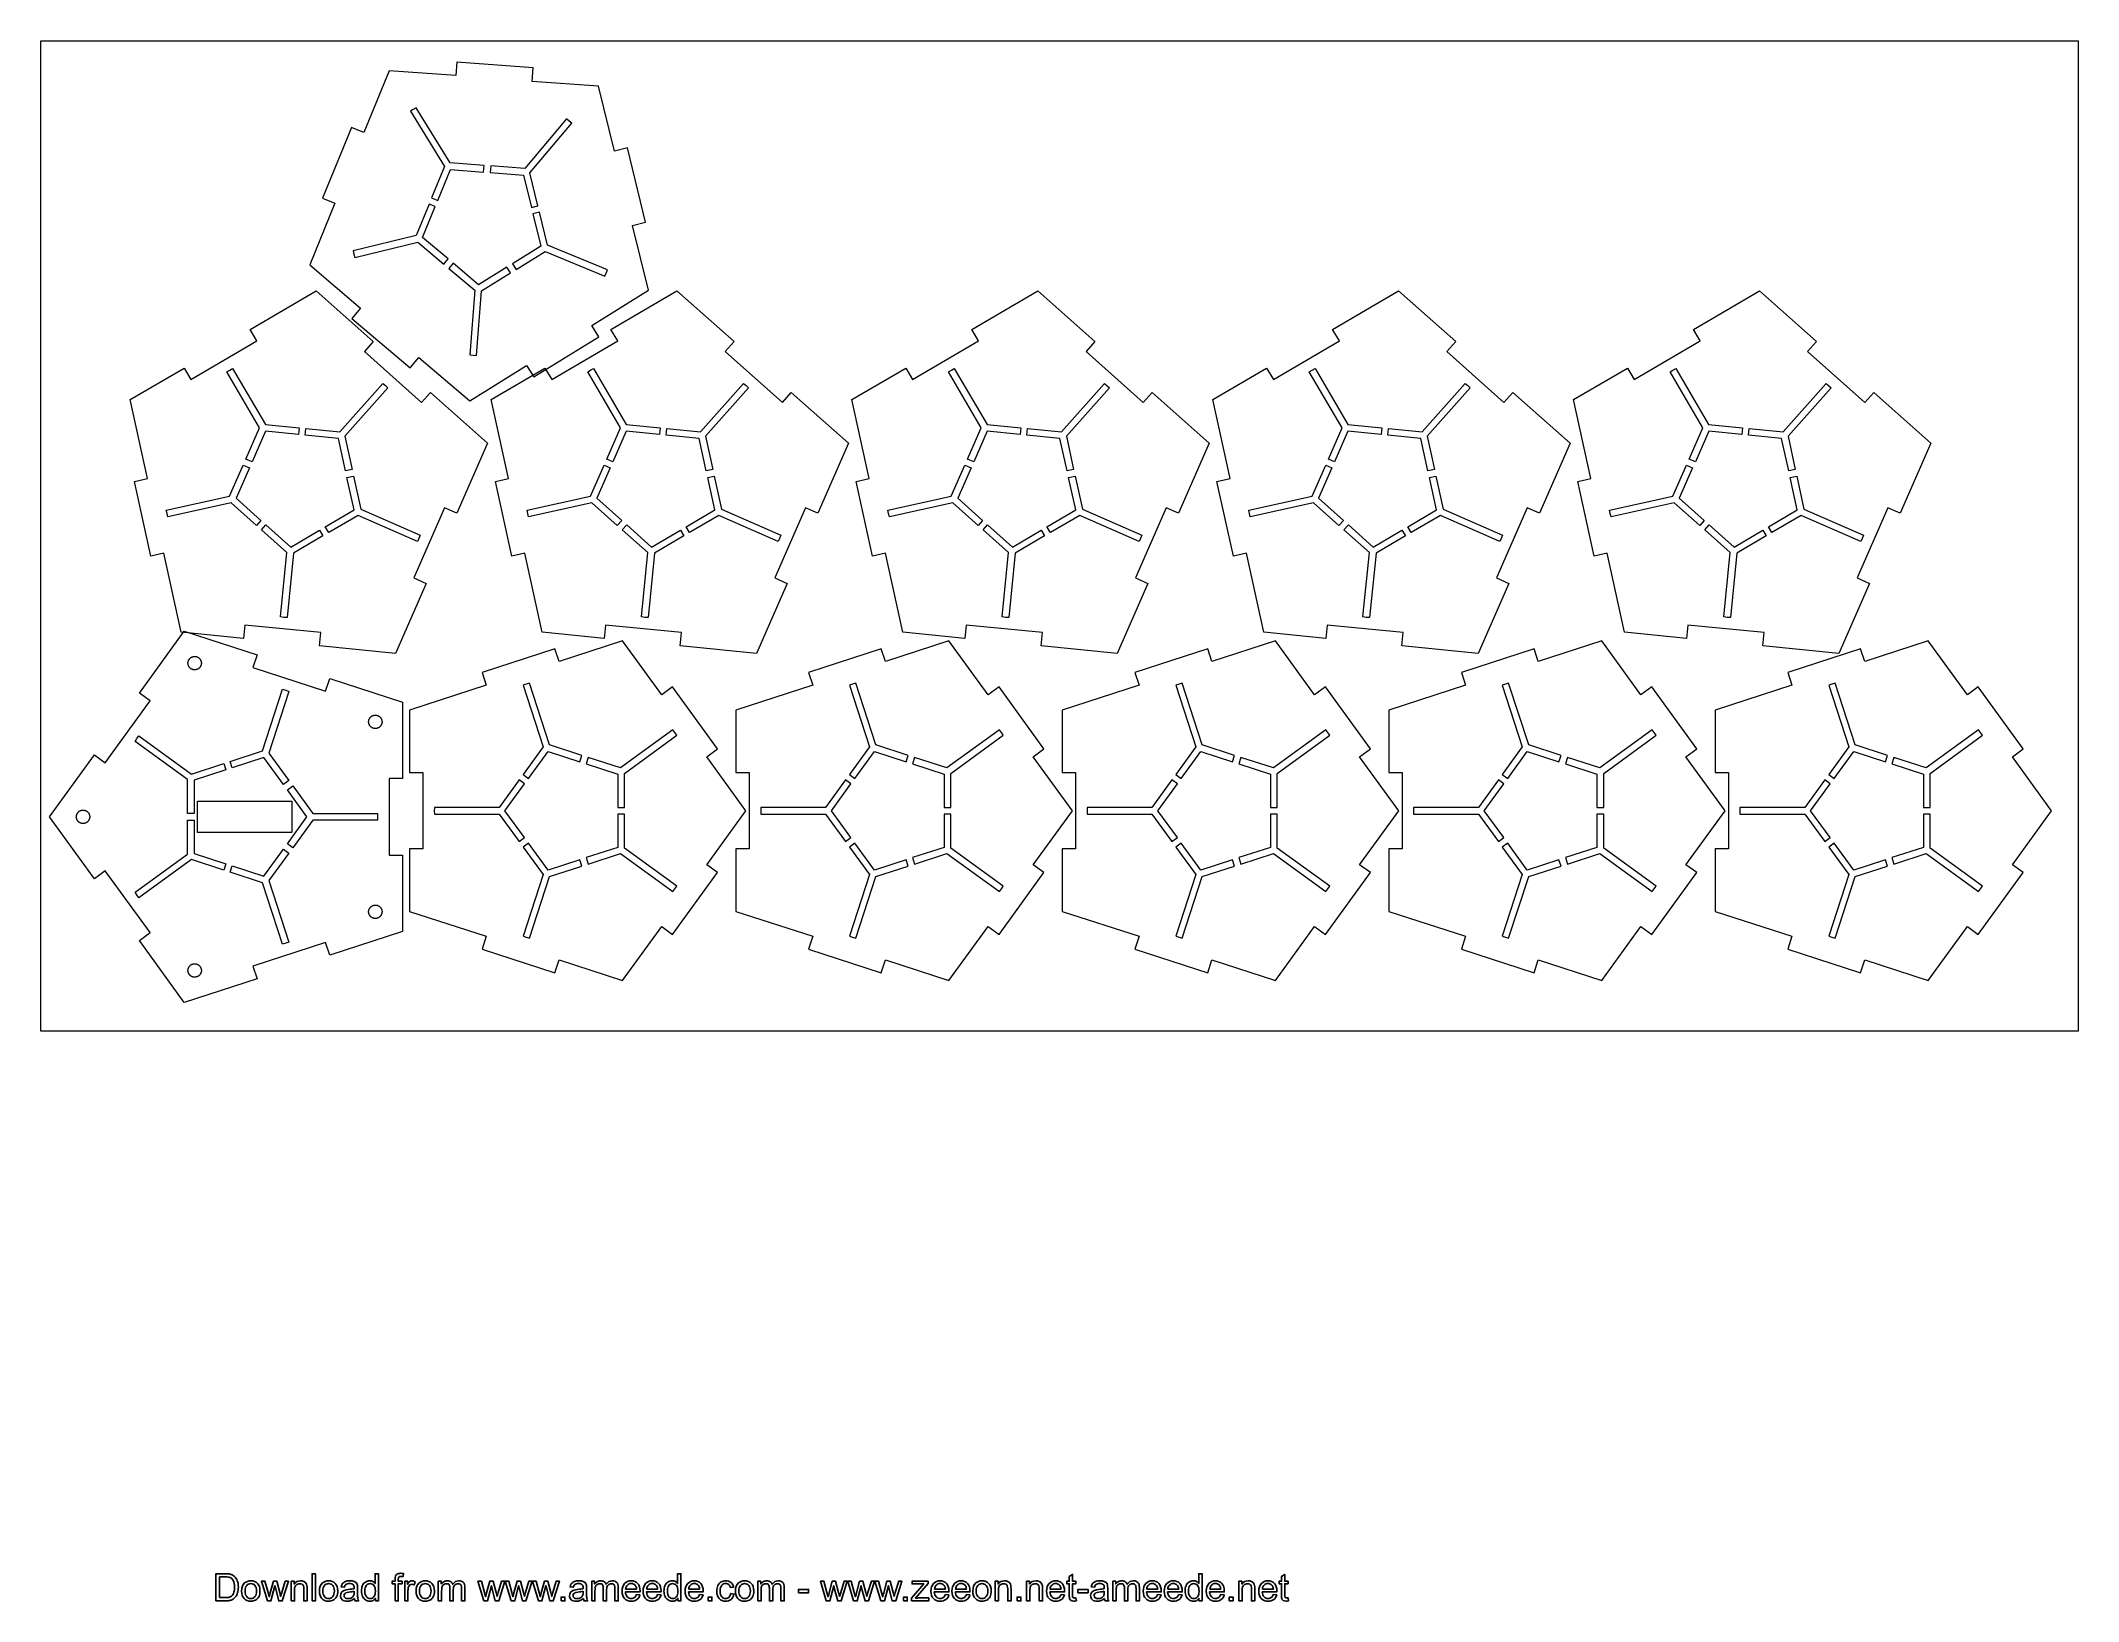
# Model space of a CAD drawing. Header units: millimetres. Extents: x -214 to 242, y -218 to 132.
import ezdxf

# ---------------------------------------------------------------- set-up
doc = ezdxf.new("R2010")
doc.units = ezdxf.units.MM
doc.header["$MEASUREMENT"] = 0
doc.layers.add('Layer 1', color=7, linetype='Continuous')

msp = doc.modelspace()

# ---------------------------------------------------------------- linework, layer by layer
at = {"layer": 'Layer 1', "color": 18, "lineweight": 9}
for points, knots in [([(-213.8819, -90.3253), (-213.8819, -90.3253), (242.4295, -90.3253), (242.4295, -90.3253), (242.4295, -90.3253), (242.4295, -90.3253), (242.4295, 131.5321), (242.4295, 131.5321), (242.4295, 131.5321), (242.4295, 131.5321), (-213.8819, 131.5321), (-213.8819, 131.5321), (-213.8819, 131.5321), (-213.8819, 131.5321), (-213.8819, -90.3253), (-213.8819, -90.3253)], [0, 0, 0, 0, 0.2, 0.2, 0.2, 0.2, 0.4, 0.4, 0.4, 0.4, 0.6, 0.6, 0.6, 0.6, 1, 1, 1, 1]), ([(-135.8331, 124.8251), (-135.8331, 124.8251), (-120.9267, 123.7128), (-120.9267, 123.7128), (-120.9267, 123.7128), (-120.9267, 123.7128), (-120.7034, 126.704), (-120.7034, 126.704), (-120.7034, 126.704), (-120.7034, 126.704), (-103.6235, 125.4286), (-103.6235, 125.4286), (-103.6235, 125.4286), (-103.6235, 125.4286), (-103.8469, 122.4374), (-103.8469, 122.4374), (-103.8469, 122.4374), (-103.8469, 122.4374), (-88.9405, 121.3241), (-88.9405, 121.3241), (-88.9405, 121.3241), (-88.9405, 121.3241), (-85.3928, 106.8036), (-85.3928, 106.8036), (-85.3928, 106.8036), (-85.3928, 106.8036), (-82.4785, 107.5155), (-82.4785, 107.5155), (-82.4785, 107.5155), (-82.4785, 107.5155), (-78.4134, 90.8778), (-78.4134, 90.8778), (-78.4134, 90.8778), (-78.4134, 90.8778), (-81.3277, 90.1649), (-81.3277, 90.1649), (-81.3277, 90.1649), (-81.3277, 90.1649), (-77.7798, 75.6444), (-77.7798, 75.6444), (-77.7798, 75.6444), (-77.7798, 75.6444), (-90.4936, 67.7831), (-90.4936, 67.7831), (-90.4936, 67.7831), (-90.4936, 67.7831), (-88.9158, 65.2313), (-88.9158, 65.2313), (-88.9158, 65.2313), (-88.9158, 65.2313), (-103.4833, 56.2245), (-103.4833, 56.2245), (-103.4833, 56.2245), (-103.4833, 56.2245), (-105.0611, 58.7763), (-105.0611, 58.7763), (-105.0611, 58.7763), (-105.0611, 58.7763), (-117.7748, 50.9149), (-117.7748, 50.9149), (-117.7748, 50.9149), (-117.7748, 50.9149), (-129.1801, 60.577), (-129.1801, 60.577), (-129.1801, 60.577), (-129.1801, 60.577), (-131.1192, 58.288), (-131.1192, 58.288), (-131.1192, 58.288), (-131.1192, 58.288), (-144.1876, 69.3593), (-144.1876, 69.3593), (-144.1876, 69.3593), (-144.1876, 69.3593), (-142.2484, 71.6473), (-142.2484, 71.6473), (-142.2484, 71.6473), (-142.2484, 71.6473), (-153.6536, 81.3104), (-153.6536, 81.3104), (-153.6536, 81.3104), (-153.6536, 81.3104), (-147.9888, 95.1425), (-147.9888, 95.1425), (-147.9888, 95.1425), (-147.9888, 95.1425), (-150.7651, 96.2802), (-150.7651, 96.2802), (-150.7651, 96.2802), (-150.7651, 96.2802), (-144.2741, 112.1298), (-144.2741, 112.1298), (-144.2741, 112.1298), (-144.2741, 112.1298), (-141.498, 110.993), (-141.498, 110.993), (-141.498, 110.993), (-141.498, 110.993), (-135.8331, 124.8251), (-135.8331, 124.8251)], [0, 0, 0, 0, 0.03846154, 0.03846154, 0.03846154, 0.03846154, 0.07692308, 0.07692308, 0.07692308, 0.07692308, 0.11538462, 0.11538462, 0.11538462, 0.11538462, 0.15384615, 0.15384615, 0.15384615, 0.15384615, 0.19230769, 0.19230769, 0.19230769, 0.19230769, 0.23076923, 0.23076923, 0.23076923, 0.23076923, 0.26923077, 0.26923077, 0.26923077, 0.26923077, 0.30769231, 0.30769231, 0.30769231, 0.30769231, 0.34615385, 0.34615385, 0.34615385, 0.34615385, 0.38461538, 0.38461538, 0.38461538, 0.38461538, 0.42307692, 0.42307692, 0.42307692, 0.42307692, 0.46153846, 0.46153846, 0.46153846, 0.46153846, 0.5, 0.5, 0.5, 0.5, 0.53846154, 0.53846154, 0.53846154, 0.53846154, 0.57692308, 0.57692308, 0.57692308, 0.57692308, 0.61538462, 0.61538462, 0.61538462, 0.61538462, 0.65384615, 0.65384615, 0.65384615, 0.65384615, 0.69230769, 0.69230769, 0.69230769, 0.69230769, 0.73076923, 0.73076923, 0.73076923, 0.73076923, 0.76923077, 0.76923077, 0.76923077, 0.76923077, 0.80769231, 0.80769231, 0.80769231, 0.80769231, 0.84615385, 0.84615385, 0.84615385, 0.84615385, 0.88461538, 0.88461538, 0.88461538, 0.88461538, 0.92307692, 0.92307692, 0.92307692, 0.92307692, 1, 1, 1, 1]), ([(-131.0978, 115.7411), (-131.0978, 115.7411), (-130.4649, 116.1434), (-130.4649, 116.1434), (-130.4649, 116.1434), (-130.4649, 116.1434), (-129.8221, 116.5302), (-129.8221, 116.5302), (-129.8221, 116.5302), (-129.8221, 116.5302), (-122.1884, 104.1845), (-122.1884, 104.1845), (-122.1884, 104.1845), (-122.1884, 104.1845), (-114.5917, 103.6171), (-114.5917, 103.6171), (-114.5917, 103.6171), (-114.5917, 103.6171), (-114.7034, 102.122), (-114.7034, 102.122), (-114.7034, 102.122), (-114.7034, 102.122), (-122.1378, 102.6766), (-122.1378, 102.6766), (-122.1378, 102.6766), (-122.1378, 102.6766), (-124.9631, 95.7772), (-124.9631, 95.7772), (-124.9631, 95.7772), (-124.9631, 95.7772), (-126.3511, 96.3466), (-126.3511, 96.3466), (-126.3511, 96.3466), (-126.3511, 96.3466), (-123.4642, 103.3954), (-123.4642, 103.3954), (-123.4642, 103.3954), (-123.4642, 103.3954), (-131.0978, 115.7411), (-131.0978, 115.7411)], [0, 0, 0, 0, 0.09090909, 0.09090909, 0.09090909, 0.09090909, 0.18181818, 0.18181818, 0.18181818, 0.18181818, 0.27272727, 0.27272727, 0.27272727, 0.27272727, 0.36363636, 0.36363636, 0.36363636, 0.36363636, 0.45454545, 0.45454545, 0.45454545, 0.45454545, 0.54545455, 0.54545455, 0.54545455, 0.54545455, 0.63636364, 0.63636364, 0.63636364, 0.63636364, 0.72727273, 0.72727273, 0.72727273, 0.72727273, 0.81818182, 0.81818182, 0.81818182, 0.81818182, 1, 1, 1, 1]), ([(-96.1168, 114.0136), (-96.1168, 114.0136), (-95.5384, 113.536), (-95.5384, 113.536), (-95.5384, 113.536), (-95.5384, 113.536), (-94.9722, 113.0438), (-94.9722, 113.0438), (-94.9722, 113.0438), (-94.9722, 113.0438), (-104.3547, 101.9686), (-104.3547, 101.9686), (-104.3547, 101.9686), (-104.3547, 101.9686), (-102.5467, 94.5692), (-102.5467, 94.5692), (-102.5467, 94.5692), (-102.5467, 94.5692), (-104.0038, 94.2128), (-104.0038, 94.2128), (-104.0038, 94.2128), (-104.0038, 94.2128), (-105.7733, 101.455), (-105.7733, 101.455), (-105.7733, 101.455), (-105.7733, 101.455), (-113.2076, 102.0096), (-113.2076, 102.0096), (-113.2076, 102.0096), (-113.2076, 102.0096), (-113.0959, 103.5057), (-113.0959, 103.5057), (-113.0959, 103.5057), (-113.0959, 103.5057), (-105.4992, 102.9384), (-105.4992, 102.9384), (-105.4992, 102.9384), (-105.4992, 102.9384), (-96.1168, 114.0136), (-96.1168, 114.0136)], [0, 0, 0, 0, 0.09090909, 0.09090909, 0.09090909, 0.09090909, 0.18181818, 0.18181818, 0.18181818, 0.18181818, 0.27272727, 0.27272727, 0.27272727, 0.27272727, 0.36363636, 0.36363636, 0.36363636, 0.36363636, 0.45454545, 0.45454545, 0.45454545, 0.45454545, 0.54545455, 0.54545455, 0.54545455, 0.54545455, 0.63636364, 0.63636364, 0.63636364, 0.63636364, 0.72727273, 0.72727273, 0.72727273, 0.72727273, 0.81818182, 0.81818182, 0.81818182, 0.81818182, 1, 1, 1, 1]), ([(-143.5508, 83.0067), (-143.5508, 83.0067), (-143.7381, 83.7323), (-143.7381, 83.7323), (-143.7381, 83.7323), (-143.7381, 83.7323), (-143.9069, 84.4638), (-143.9069, 84.4638), (-143.9069, 84.4638), (-143.9069, 84.4638), (-129.8066, 87.9081), (-129.8066, 87.9081), (-129.8066, 87.9081), (-129.8066, 87.9081), (-126.9196, 94.9579), (-126.9196, 94.9579), (-126.9196, 94.9579), (-126.9196, 94.9579), (-125.5314, 94.3895), (-125.5314, 94.3895), (-125.5314, 94.3895), (-125.5314, 94.3895), (-128.3568, 87.4911), (-128.3568, 87.4911), (-128.3568, 87.4911), (-128.3568, 87.4911), (-122.6685, 82.6718), (-122.6685, 82.6718), (-122.6685, 82.6718), (-122.6685, 82.6718), (-123.6381, 81.5272), (-123.6381, 81.5272), (-123.6381, 81.5272), (-123.6381, 81.5272), (-129.4505, 86.4511), (-129.4505, 86.4511), (-129.4505, 86.4511), (-129.4505, 86.4511), (-143.5508, 83.0067), (-143.5508, 83.0067)], [0, 0, 0, 0, 0.09090909, 0.09090909, 0.09090909, 0.09090909, 0.18181818, 0.18181818, 0.18181818, 0.18181818, 0.27272727, 0.27272727, 0.27272727, 0.27272727, 0.36363636, 0.36363636, 0.36363636, 0.36363636, 0.45454545, 0.45454545, 0.45454545, 0.45454545, 0.54545455, 0.54545455, 0.54545455, 0.54545455, 0.63636364, 0.63636364, 0.63636364, 0.63636364, 0.72727273, 0.72727273, 0.72727273, 0.72727273, 0.81818182, 0.81818182, 0.81818182, 0.81818182, 1, 1, 1, 1]), ([(-86.9503, 80.2108), (-86.9503, 80.2108), (-87.2258, 79.5126), (-87.2258, 79.5126), (-87.2258, 79.5126), (-87.2258, 79.5126), (-87.5187, 78.8221), (-87.5187, 78.8221), (-87.5187, 78.8221), (-87.5187, 78.8221), (-100.9511, 84.3231), (-100.9511, 84.3231), (-100.9511, 84.3231), (-100.9511, 84.3231), (-107.4304, 80.3173), (-107.4304, 80.3173), (-107.4304, 80.3173), (-107.4304, 80.3173), (-108.2192, 81.5927), (-108.2192, 81.5927), (-108.2192, 81.5927), (-108.2192, 81.5927), (-101.8784, 85.5136), (-101.8784, 85.5136), (-101.8784, 85.5136), (-101.8784, 85.5136), (-103.6478, 92.7557), (-103.6478, 92.7557), (-103.6478, 92.7557), (-103.6478, 92.7557), (-102.1906, 93.1112), (-102.1906, 93.1112), (-102.1906, 93.1112), (-102.1906, 93.1112), (-100.3826, 85.7118), (-100.3826, 85.7118), (-100.3826, 85.7118), (-100.3826, 85.7118), (-86.9503, 80.2108), (-86.9503, 80.2108)], [0, 0, 0, 0, 0.09090909, 0.09090909, 0.09090909, 0.09090909, 0.18181818, 0.18181818, 0.18181818, 0.18181818, 0.27272727, 0.27272727, 0.27272727, 0.27272727, 0.36363636, 0.36363636, 0.36363636, 0.36363636, 0.45454545, 0.45454545, 0.45454545, 0.45454545, 0.54545455, 0.54545455, 0.54545455, 0.54545455, 0.63636364, 0.63636364, 0.63636364, 0.63636364, 0.72727273, 0.72727273, 0.72727273, 0.72727273, 0.81818182, 0.81818182, 0.81818182, 0.81818182, 1, 1, 1, 1]), ([(-116.2662, 61.0468), (-116.2662, 61.0468), (-117.0148, 61.0936), (-117.0148, 61.0936), (-117.0148, 61.0936), (-117.0148, 61.0936), (-117.762, 61.1591), (-117.762, 61.1591), (-117.762, 61.1591), (-117.762, 61.1591), (-116.6812, 75.6337), (-116.6812, 75.6337), (-116.6812, 75.6337), (-116.6812, 75.6337), (-122.4936, 80.5575), (-122.4936, 80.5575), (-122.4936, 80.5575), (-122.4936, 80.5575), (-121.524, 81.702), (-121.524, 81.702), (-121.524, 81.702), (-121.524, 81.702), (-115.8358, 76.8837), (-115.8358, 76.8837), (-115.8358, 76.8837), (-115.8358, 76.8837), (-109.4951, 80.8036), (-109.4951, 80.8036), (-109.4951, 80.8036), (-109.4951, 80.8036), (-108.7061, 79.5282), (-108.7061, 79.5282), (-108.7061, 79.5282), (-108.7061, 79.5282), (-115.1854, 75.5223), (-115.1854, 75.5223), (-115.1854, 75.5223), (-115.1854, 75.5223), (-116.2662, 61.0468), (-116.2662, 61.0468)], [0, 0, 0, 0, 0.09090909, 0.09090909, 0.09090909, 0.09090909, 0.18181818, 0.18181818, 0.18181818, 0.18181818, 0.27272727, 0.27272727, 0.27272727, 0.27272727, 0.36363636, 0.36363636, 0.36363636, 0.36363636, 0.45454545, 0.45454545, 0.45454545, 0.45454545, 0.54545455, 0.54545455, 0.54545455, 0.54545455, 0.63636364, 0.63636364, 0.63636364, 0.63636364, 0.72727273, 0.72727273, 0.72727273, 0.72727273, 0.81818182, 0.81818182, 0.81818182, 0.81818182, 1, 1, 1, 1]), ([(-186.2825, 16.746), (-186.2825, 16.746), (-182.4095, -0.9376), (-182.4095, -0.9376), (-182.4095, -0.9376), (-182.4095, -0.9376), (-168.5042, -2.3116), (-168.5042, -2.3116), (-168.5042, -2.3116), (-168.5042, -2.3116), (-168.209, 0.6737), (-168.209, 0.6737), (-168.209, 0.6737), (-168.209, 0.6737), (-151.1646, -1.0118), (-151.1646, -1.0118), (-151.1646, -1.0118), (-151.1646, -1.0118), (-151.4598, -3.9972), (-151.4598, -3.9972), (-151.4598, -3.9972), (-151.4598, -3.9972), (-134.4155, -5.6818), (-134.4155, -5.6818), (-134.4155, -5.6818), (-134.4155, -5.6818), (-127.5458, 10.0077), (-127.5458, 10.0077), (-127.5458, 10.0077), (-127.5458, 10.0077), (-130.294, 11.2108), (-130.294, 11.2108), (-130.294, 11.2108), (-130.294, 11.2108), (-123.4245, 26.9003), (-123.4245, 26.9003), (-123.4245, 26.9003), (-123.4245, 26.9003), (-120.6763, 25.6971), (-120.6763, 25.6971), (-120.6763, 25.6971), (-120.6763, 25.6971), (-113.8068, 41.3866), (-113.8068, 41.3866), (-113.8068, 41.3866), (-113.8068, 41.3866), (-126.6057, 52.7684), (-126.6057, 52.7684), (-126.6057, 52.7684), (-126.6057, 52.7684), (-128.5992, 50.5263), (-128.5992, 50.5263), (-128.5992, 50.5263), (-128.5992, 50.5263), (-141.3979, 61.9081), (-141.3979, 61.9081), (-141.3979, 61.9081), (-141.3979, 61.9081), (-139.4044, 64.1493), (-139.4044, 64.1493), (-139.4044, 64.1493), (-139.4044, 64.1493), (-152.2032, 75.5311), (-152.2032, 75.5311), (-152.2032, 75.5311), (-152.2032, 75.5311), (-166.9827, 66.8759), (-166.9827, 66.8759), (-166.9827, 66.8759), (-166.9827, 66.8759), (-165.4667, 64.287), (-165.4667, 64.287), (-165.4667, 64.287), (-165.4667, 64.287), (-180.2463, 55.6317), (-180.2463, 55.6317), (-180.2463, 55.6317), (-180.2463, 55.6317), (-181.7624, 58.2206), (-181.7624, 58.2206), (-181.7624, 58.2206), (-181.7624, 58.2206), (-193.82, 51.16), (-193.82, 51.16), (-193.82, 51.16), (-193.82, 51.16), (-189.947, 33.4764), (-189.947, 33.4764), (-189.947, 33.4764), (-189.947, 33.4764), (-192.8775, 32.8348), (-192.8775, 32.8348), (-192.8775, 32.8348), (-192.8775, 32.8348), (-189.213, 16.1044), (-189.213, 16.1044), (-189.213, 16.1044), (-189.213, 16.1044), (-186.2825, 16.746), (-186.2825, 16.746)], [0, 0, 0, 0, 0.03846154, 0.03846154, 0.03846154, 0.03846154, 0.07692308, 0.07692308, 0.07692308, 0.07692308, 0.11538462, 0.11538462, 0.11538462, 0.11538462, 0.15384615, 0.15384615, 0.15384615, 0.15384615, 0.19230769, 0.19230769, 0.19230769, 0.19230769, 0.23076923, 0.23076923, 0.23076923, 0.23076923, 0.26923077, 0.26923077, 0.26923077, 0.26923077, 0.30769231, 0.30769231, 0.30769231, 0.30769231, 0.34615385, 0.34615385, 0.34615385, 0.34615385, 0.38461538, 0.38461538, 0.38461538, 0.38461538, 0.42307692, 0.42307692, 0.42307692, 0.42307692, 0.46153846, 0.46153846, 0.46153846, 0.46153846, 0.5, 0.5, 0.5, 0.5, 0.53846154, 0.53846154, 0.53846154, 0.53846154, 0.57692308, 0.57692308, 0.57692308, 0.57692308, 0.61538462, 0.61538462, 0.61538462, 0.61538462, 0.65384615, 0.65384615, 0.65384615, 0.65384615, 0.69230769, 0.69230769, 0.69230769, 0.69230769, 0.73076923, 0.73076923, 0.73076923, 0.73076923, 0.76923077, 0.76923077, 0.76923077, 0.76923077, 0.80769231, 0.80769231, 0.80769231, 0.80769231, 0.84615385, 0.84615385, 0.84615385, 0.84615385, 0.88461538, 0.88461538, 0.88461538, 0.88461538, 0.92307692, 0.92307692, 0.92307692, 0.92307692, 1, 1, 1, 1]), ([(-105.4765, 16.746), (-105.4765, 16.746), (-101.6035, -0.9376), (-101.6035, -0.9376), (-101.6035, -0.9376), (-101.6035, -0.9376), (-87.6982, -2.3116), (-87.6982, -2.3116), (-87.6982, -2.3116), (-87.6982, -2.3116), (-87.403, 0.6737), (-87.403, 0.6737), (-87.403, 0.6737), (-87.403, 0.6737), (-70.3586, -1.0118), (-70.3586, -1.0118), (-70.3586, -1.0118), (-70.3586, -1.0118), (-70.6538, -3.9972), (-70.6538, -3.9972), (-70.6538, -3.9972), (-70.6538, -3.9972), (-53.6094, -5.6818), (-53.6094, -5.6818), (-53.6094, -5.6818), (-53.6094, -5.6818), (-46.7399, 10.0077), (-46.7399, 10.0077), (-46.7399, 10.0077), (-46.7399, 10.0077), (-49.488, 11.2108), (-49.488, 11.2108), (-49.488, 11.2108), (-49.488, 11.2108), (-42.6185, 26.9003), (-42.6185, 26.9003), (-42.6185, 26.9003), (-42.6185, 26.9003), (-39.8703, 25.6971), (-39.8703, 25.6971), (-39.8703, 25.6971), (-39.8703, 25.6971), (-33.0008, 41.3866), (-33.0008, 41.3866), (-33.0008, 41.3866), (-33.0008, 41.3866), (-45.7996, 52.7684), (-45.7996, 52.7684), (-45.7996, 52.7684), (-45.7996, 52.7684), (-47.7932, 50.5263), (-47.7932, 50.5263), (-47.7932, 50.5263), (-47.7932, 50.5263), (-60.592, 61.9081), (-60.592, 61.9081), (-60.592, 61.9081), (-60.592, 61.9081), (-58.5983, 64.1493), (-58.5983, 64.1493), (-58.5983, 64.1493), (-58.5983, 64.1493), (-71.3972, 75.5311), (-71.3972, 75.5311), (-71.3972, 75.5311), (-71.3972, 75.5311), (-86.1767, 66.8759), (-86.1767, 66.8759), (-86.1767, 66.8759), (-86.1767, 66.8759), (-84.6607, 64.287), (-84.6607, 64.287), (-84.6607, 64.287), (-84.6607, 64.287), (-99.4403, 55.6317), (-99.4403, 55.6317), (-99.4403, 55.6317), (-99.4403, 55.6317), (-100.9564, 58.2206), (-100.9564, 58.2206), (-100.9564, 58.2206), (-100.9564, 58.2206), (-113.014, 51.16), (-113.014, 51.16), (-113.014, 51.16), (-113.014, 51.16), (-109.1409, 33.4764), (-109.1409, 33.4764), (-109.1409, 33.4764), (-109.1409, 33.4764), (-112.0715, 32.8348), (-112.0715, 32.8348), (-112.0715, 32.8348), (-112.0715, 32.8348), (-108.407, 16.1044), (-108.407, 16.1044), (-108.407, 16.1044), (-108.407, 16.1044), (-105.4765, 16.746), (-105.4765, 16.746)], [0, 0, 0, 0, 0.03846154, 0.03846154, 0.03846154, 0.03846154, 0.07692308, 0.07692308, 0.07692308, 0.07692308, 0.11538462, 0.11538462, 0.11538462, 0.11538462, 0.15384615, 0.15384615, 0.15384615, 0.15384615, 0.19230769, 0.19230769, 0.19230769, 0.19230769, 0.23076923, 0.23076923, 0.23076923, 0.23076923, 0.26923077, 0.26923077, 0.26923077, 0.26923077, 0.30769231, 0.30769231, 0.30769231, 0.30769231, 0.34615385, 0.34615385, 0.34615385, 0.34615385, 0.38461538, 0.38461538, 0.38461538, 0.38461538, 0.42307692, 0.42307692, 0.42307692, 0.42307692, 0.46153846, 0.46153846, 0.46153846, 0.46153846, 0.5, 0.5, 0.5, 0.5, 0.53846154, 0.53846154, 0.53846154, 0.53846154, 0.57692308, 0.57692308, 0.57692308, 0.57692308, 0.61538462, 0.61538462, 0.61538462, 0.61538462, 0.65384615, 0.65384615, 0.65384615, 0.65384615, 0.69230769, 0.69230769, 0.69230769, 0.69230769, 0.73076923, 0.73076923, 0.73076923, 0.73076923, 0.76923077, 0.76923077, 0.76923077, 0.76923077, 0.80769231, 0.80769231, 0.80769231, 0.80769231, 0.84615385, 0.84615385, 0.84615385, 0.84615385, 0.88461538, 0.88461538, 0.88461538, 0.88461538, 0.92307692, 0.92307692, 0.92307692, 0.92307692, 1, 1, 1, 1]), ([(-24.6705, 16.746), (-24.6705, 16.746), (-20.7974, -0.9376), (-20.7974, -0.9376), (-20.7974, -0.9376), (-20.7974, -0.9376), (-6.8922, -2.3116), (-6.8922, -2.3116), (-6.8922, -2.3116), (-6.8922, -2.3116), (-6.597, 0.6737), (-6.597, 0.6737), (-6.597, 0.6737), (-6.597, 0.6737), (10.4473, -1.0118), (10.4473, -1.0118), (10.4473, -1.0118), (10.4473, -1.0118), (10.1523, -3.9972), (10.1523, -3.9972), (10.1523, -3.9972), (10.1523, -3.9972), (27.1966, -5.6818), (27.1966, -5.6818), (27.1966, -5.6818), (27.1966, -5.6818), (34.0661, 10.0077), (34.0661, 10.0077), (34.0661, 10.0077), (34.0661, 10.0077), (31.3181, 11.2108), (31.3181, 11.2108), (31.3181, 11.2108), (31.3181, 11.2108), (38.1876, 26.9003), (38.1876, 26.9003), (38.1876, 26.9003), (38.1876, 26.9003), (40.9356, 25.6971), (40.9356, 25.6971), (40.9356, 25.6971), (40.9356, 25.6971), (47.8052, 41.3866), (47.8052, 41.3866), (47.8052, 41.3866), (47.8052, 41.3866), (35.0064, 52.7684), (35.0064, 52.7684), (35.0064, 52.7684), (35.0064, 52.7684), (33.0129, 50.5263), (33.0129, 50.5263), (33.0129, 50.5263), (33.0129, 50.5263), (20.214, 61.9081), (20.214, 61.9081), (20.214, 61.9081), (20.214, 61.9081), (22.2077, 64.1493), (22.2077, 64.1493), (22.2077, 64.1493), (22.2077, 64.1493), (9.4089, 75.5311), (9.4089, 75.5311), (9.4089, 75.5311), (9.4089, 75.5311), (-5.3707, 66.8759), (-5.3707, 66.8759), (-5.3707, 66.8759), (-5.3707, 66.8759), (-3.8547, 64.287), (-3.8547, 64.287), (-3.8547, 64.287), (-3.8547, 64.287), (-18.6343, 55.6317), (-18.6343, 55.6317), (-18.6343, 55.6317), (-18.6343, 55.6317), (-20.1503, 58.2206), (-20.1503, 58.2206), (-20.1503, 58.2206), (-20.1503, 58.2206), (-32.208, 51.16), (-32.208, 51.16), (-32.208, 51.16), (-32.208, 51.16), (-28.3349, 33.4764), (-28.3349, 33.4764), (-28.3349, 33.4764), (-28.3349, 33.4764), (-31.2654, 32.8348), (-31.2654, 32.8348), (-31.2654, 32.8348), (-31.2654, 32.8348), (-27.601, 16.1044), (-27.601, 16.1044), (-27.601, 16.1044), (-27.601, 16.1044), (-24.6705, 16.746), (-24.6705, 16.746)], [0, 0, 0, 0, 0.03846154, 0.03846154, 0.03846154, 0.03846154, 0.07692308, 0.07692308, 0.07692308, 0.07692308, 0.11538462, 0.11538462, 0.11538462, 0.11538462, 0.15384615, 0.15384615, 0.15384615, 0.15384615, 0.19230769, 0.19230769, 0.19230769, 0.19230769, 0.23076923, 0.23076923, 0.23076923, 0.23076923, 0.26923077, 0.26923077, 0.26923077, 0.26923077, 0.30769231, 0.30769231, 0.30769231, 0.30769231, 0.34615385, 0.34615385, 0.34615385, 0.34615385, 0.38461538, 0.38461538, 0.38461538, 0.38461538, 0.42307692, 0.42307692, 0.42307692, 0.42307692, 0.46153846, 0.46153846, 0.46153846, 0.46153846, 0.5, 0.5, 0.5, 0.5, 0.53846154, 0.53846154, 0.53846154, 0.53846154, 0.57692308, 0.57692308, 0.57692308, 0.57692308, 0.61538462, 0.61538462, 0.61538462, 0.61538462, 0.65384615, 0.65384615, 0.65384615, 0.65384615, 0.69230769, 0.69230769, 0.69230769, 0.69230769, 0.73076923, 0.73076923, 0.73076923, 0.73076923, 0.76923077, 0.76923077, 0.76923077, 0.76923077, 0.80769231, 0.80769231, 0.80769231, 0.80769231, 0.84615385, 0.84615385, 0.84615385, 0.84615385, 0.88461538, 0.88461538, 0.88461538, 0.88461538, 0.92307692, 0.92307692, 0.92307692, 0.92307692, 1, 1, 1, 1]), ([(56.1356, 16.746), (56.1356, 16.746), (60.0086, -0.9376), (60.0086, -0.9376), (60.0086, -0.9376), (60.0086, -0.9376), (73.9139, -2.3116), (73.9139, -2.3116), (73.9139, -2.3116), (73.9139, -2.3116), (74.209, 0.6737), (74.209, 0.6737), (74.209, 0.6737), (74.209, 0.6737), (91.2534, -1.0118), (91.2534, -1.0118), (91.2534, -1.0118), (91.2534, -1.0118), (90.9582, -3.9972), (90.9582, -3.9972), (90.9582, -3.9972), (90.9582, -3.9972), (108.0026, -5.6818), (108.0026, -5.6818), (108.0026, -5.6818), (108.0026, -5.6818), (114.8721, 10.0077), (114.8721, 10.0077), (114.8721, 10.0077), (114.8721, 10.0077), (112.124, 11.2108), (112.124, 11.2108), (112.124, 11.2108), (112.124, 11.2108), (118.9936, 26.9003), (118.9936, 26.9003), (118.9936, 26.9003), (118.9936, 26.9003), (121.7416, 25.6971), (121.7416, 25.6971), (121.7416, 25.6971), (121.7416, 25.6971), (128.6111, 41.3866), (128.6111, 41.3866), (128.6111, 41.3866), (128.6111, 41.3866), (115.8124, 52.7684), (115.8124, 52.7684), (115.8124, 52.7684), (115.8124, 52.7684), (113.8189, 50.5263), (113.8189, 50.5263), (113.8189, 50.5263), (113.8189, 50.5263), (101.0201, 61.9081), (101.0201, 61.9081), (101.0201, 61.9081), (101.0201, 61.9081), (103.0136, 64.1493), (103.0136, 64.1493), (103.0136, 64.1493), (103.0136, 64.1493), (90.2149, 75.5311), (90.2149, 75.5311), (90.2149, 75.5311), (90.2149, 75.5311), (75.4352, 66.8759), (75.4352, 66.8759), (75.4352, 66.8759), (75.4352, 66.8759), (76.9514, 64.287), (76.9514, 64.287), (76.9514, 64.287), (76.9514, 64.287), (62.1717, 55.6317), (62.1717, 55.6317), (62.1717, 55.6317), (62.1717, 55.6317), (60.6557, 58.2206), (60.6557, 58.2206), (60.6557, 58.2206), (60.6557, 58.2206), (48.5981, 51.16), (48.5981, 51.16), (48.5981, 51.16), (48.5981, 51.16), (52.4711, 33.4764), (52.4711, 33.4764), (52.4711, 33.4764), (52.4711, 33.4764), (49.5406, 32.8348), (49.5406, 32.8348), (49.5406, 32.8348), (49.5406, 32.8348), (53.205, 16.1044), (53.205, 16.1044), (53.205, 16.1044), (53.205, 16.1044), (56.1356, 16.746), (56.1356, 16.746)], [0, 0, 0, 0, 0.03846154, 0.03846154, 0.03846154, 0.03846154, 0.07692308, 0.07692308, 0.07692308, 0.07692308, 0.11538462, 0.11538462, 0.11538462, 0.11538462, 0.15384615, 0.15384615, 0.15384615, 0.15384615, 0.19230769, 0.19230769, 0.19230769, 0.19230769, 0.23076923, 0.23076923, 0.23076923, 0.23076923, 0.26923077, 0.26923077, 0.26923077, 0.26923077, 0.30769231, 0.30769231, 0.30769231, 0.30769231, 0.34615385, 0.34615385, 0.34615385, 0.34615385, 0.38461538, 0.38461538, 0.38461538, 0.38461538, 0.42307692, 0.42307692, 0.42307692, 0.42307692, 0.46153846, 0.46153846, 0.46153846, 0.46153846, 0.5, 0.5, 0.5, 0.5, 0.53846154, 0.53846154, 0.53846154, 0.53846154, 0.57692308, 0.57692308, 0.57692308, 0.57692308, 0.61538462, 0.61538462, 0.61538462, 0.61538462, 0.65384615, 0.65384615, 0.65384615, 0.65384615, 0.69230769, 0.69230769, 0.69230769, 0.69230769, 0.73076923, 0.73076923, 0.73076923, 0.73076923, 0.76923077, 0.76923077, 0.76923077, 0.76923077, 0.80769231, 0.80769231, 0.80769231, 0.80769231, 0.84615385, 0.84615385, 0.84615385, 0.84615385, 0.88461538, 0.88461538, 0.88461538, 0.88461538, 0.92307692, 0.92307692, 0.92307692, 0.92307692, 1, 1, 1, 1]), ([(136.9416, 16.746), (136.9416, 16.746), (140.8146, -0.9376), (140.8146, -0.9376), (140.8146, -0.9376), (140.8146, -0.9376), (154.7199, -2.3116), (154.7199, -2.3116), (154.7199, -2.3116), (154.7199, -2.3116), (155.0149, 0.6737), (155.0149, 0.6737), (155.0149, 0.6737), (155.0149, 0.6737), (172.0594, -1.0118), (172.0594, -1.0118), (172.0594, -1.0118), (172.0594, -1.0118), (171.7642, -3.9972), (171.7642, -3.9972), (171.7642, -3.9972), (171.7642, -3.9972), (188.8087, -5.6818), (188.8087, -5.6818), (188.8087, -5.6818), (188.8087, -5.6818), (195.6782, 10.0077), (195.6782, 10.0077), (195.6782, 10.0077), (195.6782, 10.0077), (192.93, 11.2108), (192.93, 11.2108), (192.93, 11.2108), (192.93, 11.2108), (199.7995, 26.9003), (199.7995, 26.9003), (199.7995, 26.9003), (199.7995, 26.9003), (202.5477, 25.6971), (202.5477, 25.6971), (202.5477, 25.6971), (202.5477, 25.6971), (209.4172, 41.3866), (209.4172, 41.3866), (209.4172, 41.3866), (209.4172, 41.3866), (196.6185, 52.7684), (196.6185, 52.7684), (196.6185, 52.7684), (196.6185, 52.7684), (194.6248, 50.5263), (194.6248, 50.5263), (194.6248, 50.5263), (194.6248, 50.5263), (181.8261, 61.9081), (181.8261, 61.9081), (181.8261, 61.9081), (181.8261, 61.9081), (183.8196, 64.1493), (183.8196, 64.1493), (183.8196, 64.1493), (183.8196, 64.1493), (171.0209, 75.5311), (171.0209, 75.5311), (171.0209, 75.5311), (171.0209, 75.5311), (156.2413, 66.8759), (156.2413, 66.8759), (156.2413, 66.8759), (156.2413, 66.8759), (157.7573, 64.287), (157.7573, 64.287), (157.7573, 64.287), (157.7573, 64.287), (142.9777, 55.6317), (142.9777, 55.6317), (142.9777, 55.6317), (142.9777, 55.6317), (141.4617, 58.2206), (141.4617, 58.2206), (141.4617, 58.2206), (141.4617, 58.2206), (129.4041, 51.16), (129.4041, 51.16), (129.4041, 51.16), (129.4041, 51.16), (133.277, 33.4764), (133.277, 33.4764), (133.277, 33.4764), (133.277, 33.4764), (130.3465, 32.8348), (130.3465, 32.8348), (130.3465, 32.8348), (130.3465, 32.8348), (134.011, 16.1044), (134.011, 16.1044), (134.011, 16.1044), (134.011, 16.1044), (136.9416, 16.746), (136.9416, 16.746)], [0, 0, 0, 0, 0.03846154, 0.03846154, 0.03846154, 0.03846154, 0.07692308, 0.07692308, 0.07692308, 0.07692308, 0.11538462, 0.11538462, 0.11538462, 0.11538462, 0.15384615, 0.15384615, 0.15384615, 0.15384615, 0.19230769, 0.19230769, 0.19230769, 0.19230769, 0.23076923, 0.23076923, 0.23076923, 0.23076923, 0.26923077, 0.26923077, 0.26923077, 0.26923077, 0.30769231, 0.30769231, 0.30769231, 0.30769231, 0.34615385, 0.34615385, 0.34615385, 0.34615385, 0.38461538, 0.38461538, 0.38461538, 0.38461538, 0.42307692, 0.42307692, 0.42307692, 0.42307692, 0.46153846, 0.46153846, 0.46153846, 0.46153846, 0.5, 0.5, 0.5, 0.5, 0.53846154, 0.53846154, 0.53846154, 0.53846154, 0.57692308, 0.57692308, 0.57692308, 0.57692308, 0.61538462, 0.61538462, 0.61538462, 0.61538462, 0.65384615, 0.65384615, 0.65384615, 0.65384615, 0.69230769, 0.69230769, 0.69230769, 0.69230769, 0.73076923, 0.73076923, 0.73076923, 0.73076923, 0.76923077, 0.76923077, 0.76923077, 0.76923077, 0.80769231, 0.80769231, 0.80769231, 0.80769231, 0.84615385, 0.84615385, 0.84615385, 0.84615385, 0.88461538, 0.88461538, 0.88461538, 0.88461538, 0.92307692, 0.92307692, 0.92307692, 0.92307692, 1, 1, 1, 1]), ([(-170.9069, 58.1151), (-170.9069, 58.1151), (-171.5589, 57.744), (-171.5589, 57.744), (-171.5589, 57.744), (-171.5589, 57.744), (-172.2012, 57.3563), (-172.2012, 57.3563), (-172.2012, 57.3563), (-172.2012, 57.3563), (-164.8662, 44.8309), (-164.8662, 44.8309), (-164.8662, 44.8309), (-164.8662, 44.8309), (-167.9216, 37.8534), (-167.9216, 37.8534), (-167.9216, 37.8534), (-167.9216, 37.8534), (-166.5474, 37.2518), (-166.5474, 37.2518), (-166.5474, 37.2518), (-166.5474, 37.2518), (-163.5573, 44.0809), (-163.5573, 44.0809), (-163.5573, 44.0809), (-163.5573, 44.0809), (-156.1385, 43.3475), (-156.1385, 43.3475), (-156.1385, 43.3475), (-156.1385, 43.3475), (-155.9909, 44.8397), (-155.9909, 44.8397), (-155.9909, 44.8397), (-155.9909, 44.8397), (-163.5717, 45.5897), (-163.5717, 45.5897), (-163.5717, 45.5897), (-163.5717, 45.5897), (-170.9069, 58.1151), (-170.9069, 58.1151)], [0, 0, 0, 0, 0.09090909, 0.09090909, 0.09090909, 0.09090909, 0.18181818, 0.18181818, 0.18181818, 0.18181818, 0.27272727, 0.27272727, 0.27272727, 0.27272727, 0.36363636, 0.36363636, 0.36363636, 0.36363636, 0.45454545, 0.45454545, 0.45454545, 0.45454545, 0.54545455, 0.54545455, 0.54545455, 0.54545455, 0.63636364, 0.63636364, 0.63636364, 0.63636364, 0.72727273, 0.72727273, 0.72727273, 0.72727273, 0.81818182, 0.81818182, 0.81818182, 0.81818182, 1, 1, 1, 1]), ([(-136.1508, 53.7929), (-136.1508, 53.7929), (-136.705, 54.2987), (-136.705, 54.2987), (-136.705, 54.2987), (-136.705, 54.2987), (-137.2717, 54.7899), (-137.2717, 54.7899), (-137.2717, 54.7899), (-137.2717, 54.7899), (-146.9174, 43.9432), (-146.9174, 43.9432), (-146.9174, 43.9432), (-146.9174, 43.9432), (-154.4982, 44.6923), (-154.4982, 44.6923), (-154.4982, 44.6923), (-154.4982, 44.6923), (-154.6458, 43.2001), (-154.6458, 43.2001), (-154.6458, 43.2001), (-154.6458, 43.2001), (-147.2269, 42.4667), (-147.2269, 42.4667), (-147.2269, 42.4667), (-147.2269, 42.4667), (-145.6319, 35.1835), (-145.6319, 35.1835), (-145.6319, 35.1835), (-145.6319, 35.1835), (-144.1666, 35.5048), (-144.1666, 35.5048), (-144.1666, 35.5048), (-144.1666, 35.5048), (-145.7965, 42.9462), (-145.7965, 42.9462), (-145.7965, 42.9462), (-145.7965, 42.9462), (-136.1508, 53.7929), (-136.1508, 53.7929)], [0, 0, 0, 0, 0.09090909, 0.09090909, 0.09090909, 0.09090909, 0.18181818, 0.18181818, 0.18181818, 0.18181818, 0.27272727, 0.27272727, 0.27272727, 0.27272727, 0.36363636, 0.36363636, 0.36363636, 0.36363636, 0.45454545, 0.45454545, 0.45454545, 0.45454545, 0.54545455, 0.54545455, 0.54545455, 0.54545455, 0.63636364, 0.63636364, 0.63636364, 0.63636364, 0.72727273, 0.72727273, 0.72727273, 0.72727273, 0.81818182, 0.81818182, 0.81818182, 0.81818182, 1, 1, 1, 1]), ([(-90.1009, 58.1151), (-90.1009, 58.1151), (-90.7529, 57.744), (-90.7529, 57.744), (-90.7529, 57.744), (-90.7529, 57.744), (-91.3952, 57.3563), (-91.3952, 57.3563), (-91.3952, 57.3563), (-91.3952, 57.3563), (-84.0601, 44.8309), (-84.0601, 44.8309), (-84.0601, 44.8309), (-84.0601, 44.8309), (-87.1155, 37.8534), (-87.1155, 37.8534), (-87.1155, 37.8534), (-87.1155, 37.8534), (-85.7414, 37.2518), (-85.7414, 37.2518), (-85.7414, 37.2518), (-85.7414, 37.2518), (-82.7514, 44.0809), (-82.7514, 44.0809), (-82.7514, 44.0809), (-82.7514, 44.0809), (-75.3325, 43.3475), (-75.3325, 43.3475), (-75.3325, 43.3475), (-75.3325, 43.3475), (-75.1849, 44.8397), (-75.1849, 44.8397), (-75.1849, 44.8397), (-75.1849, 44.8397), (-82.7658, 45.5897), (-82.7658, 45.5897), (-82.7658, 45.5897), (-82.7658, 45.5897), (-90.1009, 58.1151), (-90.1009, 58.1151)], [0, 0, 0, 0, 0.09090909, 0.09090909, 0.09090909, 0.09090909, 0.18181818, 0.18181818, 0.18181818, 0.18181818, 0.27272727, 0.27272727, 0.27272727, 0.27272727, 0.36363636, 0.36363636, 0.36363636, 0.36363636, 0.45454545, 0.45454545, 0.45454545, 0.45454545, 0.54545455, 0.54545455, 0.54545455, 0.54545455, 0.63636364, 0.63636364, 0.63636364, 0.63636364, 0.72727273, 0.72727273, 0.72727273, 0.72727273, 0.81818182, 0.81818182, 0.81818182, 0.81818182, 1, 1, 1, 1]), ([(-55.3448, 53.7929), (-55.3448, 53.7929), (-55.899, 54.2987), (-55.899, 54.2987), (-55.899, 54.2987), (-55.899, 54.2987), (-56.4658, 54.7899), (-56.4658, 54.7899), (-56.4658, 54.7899), (-56.4658, 54.7899), (-66.1114, 43.9432), (-66.1114, 43.9432), (-66.1114, 43.9432), (-66.1114, 43.9432), (-73.6922, 44.6923), (-73.6922, 44.6923), (-73.6922, 44.6923), (-73.6922, 44.6923), (-73.8398, 43.2001), (-73.8398, 43.2001), (-73.8398, 43.2001), (-73.8398, 43.2001), (-66.421, 42.4667), (-66.421, 42.4667), (-66.421, 42.4667), (-66.421, 42.4667), (-64.8259, 35.1835), (-64.8259, 35.1835), (-64.8259, 35.1835), (-64.8259, 35.1835), (-63.3607, 35.5048), (-63.3607, 35.5048), (-63.3607, 35.5048), (-63.3607, 35.5048), (-64.9904, 42.9462), (-64.9904, 42.9462), (-64.9904, 42.9462), (-64.9904, 42.9462), (-55.3448, 53.7929), (-55.3448, 53.7929)], [0, 0, 0, 0, 0.09090909, 0.09090909, 0.09090909, 0.09090909, 0.18181818, 0.18181818, 0.18181818, 0.18181818, 0.27272727, 0.27272727, 0.27272727, 0.27272727, 0.36363636, 0.36363636, 0.36363636, 0.36363636, 0.45454545, 0.45454545, 0.45454545, 0.45454545, 0.54545455, 0.54545455, 0.54545455, 0.54545455, 0.63636364, 0.63636364, 0.63636364, 0.63636364, 0.72727273, 0.72727273, 0.72727273, 0.72727273, 0.81818182, 0.81818182, 0.81818182, 0.81818182, 1, 1, 1, 1]), ([(-9.2949, 58.1151), (-9.2949, 58.1151), (-9.9468, 57.744), (-9.9468, 57.744), (-9.9468, 57.744), (-9.9468, 57.744), (-10.5893, 57.3563), (-10.5893, 57.3563), (-10.5893, 57.3563), (-10.5893, 57.3563), (-3.2541, 44.8309), (-3.2541, 44.8309), (-3.2541, 44.8309), (-3.2541, 44.8309), (-6.3095, 37.8534), (-6.3095, 37.8534), (-6.3095, 37.8534), (-6.3095, 37.8534), (-4.9355, 37.2518), (-4.9355, 37.2518), (-4.9355, 37.2518), (-4.9355, 37.2518), (-1.9454, 44.0809), (-1.9454, 44.0809), (-1.9454, 44.0809), (-1.9454, 44.0809), (5.4736, 43.3475), (5.4736, 43.3475), (5.4736, 43.3475), (5.4736, 43.3475), (5.621, 44.8397), (5.621, 44.8397), (5.621, 44.8397), (5.621, 44.8397), (-1.9598, 45.5897), (-1.9598, 45.5897), (-1.9598, 45.5897), (-1.9598, 45.5897), (-9.2949, 58.1151), (-9.2949, 58.1151)], [0, 0, 0, 0, 0.09090909, 0.09090909, 0.09090909, 0.09090909, 0.18181818, 0.18181818, 0.18181818, 0.18181818, 0.27272727, 0.27272727, 0.27272727, 0.27272727, 0.36363636, 0.36363636, 0.36363636, 0.36363636, 0.45454545, 0.45454545, 0.45454545, 0.45454545, 0.54545455, 0.54545455, 0.54545455, 0.54545455, 0.63636364, 0.63636364, 0.63636364, 0.63636364, 0.72727273, 0.72727273, 0.72727273, 0.72727273, 0.81818182, 0.81818182, 0.81818182, 0.81818182, 1, 1, 1, 1]), ([(25.4612, 53.7929), (25.4612, 53.7929), (24.907, 54.2987), (24.907, 54.2987), (24.907, 54.2987), (24.907, 54.2987), (24.3403, 54.7899), (24.3403, 54.7899), (24.3403, 54.7899), (24.3403, 54.7899), (14.6946, 43.9432), (14.6946, 43.9432), (14.6946, 43.9432), (14.6946, 43.9432), (7.1138, 44.6923), (7.1138, 44.6923), (7.1138, 44.6923), (7.1138, 44.6923), (6.9662, 43.2001), (6.9662, 43.2001), (6.9662, 43.2001), (6.9662, 43.2001), (14.3851, 42.4667), (14.3851, 42.4667), (14.3851, 42.4667), (14.3851, 42.4667), (15.9802, 35.1835), (15.9802, 35.1835), (15.9802, 35.1835), (15.9802, 35.1835), (17.4454, 35.5048), (17.4454, 35.5048), (17.4454, 35.5048), (17.4454, 35.5048), (15.8155, 42.9462), (15.8155, 42.9462), (15.8155, 42.9462), (15.8155, 42.9462), (25.4612, 53.7929), (25.4612, 53.7929)], [0, 0, 0, 0, 0.09090909, 0.09090909, 0.09090909, 0.09090909, 0.18181818, 0.18181818, 0.18181818, 0.18181818, 0.27272727, 0.27272727, 0.27272727, 0.27272727, 0.36363636, 0.36363636, 0.36363636, 0.36363636, 0.45454545, 0.45454545, 0.45454545, 0.45454545, 0.54545455, 0.54545455, 0.54545455, 0.54545455, 0.63636364, 0.63636364, 0.63636364, 0.63636364, 0.72727273, 0.72727273, 0.72727273, 0.72727273, 0.81818182, 0.81818182, 0.81818182, 0.81818182, 1, 1, 1, 1]), ([(71.5112, 58.1151), (71.5112, 58.1151), (70.8592, 57.744), (70.8592, 57.744), (70.8592, 57.744), (70.8592, 57.744), (70.2167, 57.3563), (70.2167, 57.3563), (70.2167, 57.3563), (70.2167, 57.3563), (77.5518, 44.8309), (77.5518, 44.8309), (77.5518, 44.8309), (77.5518, 44.8309), (74.4965, 37.8534), (74.4965, 37.8534), (74.4965, 37.8534), (74.4965, 37.8534), (75.8705, 37.2518), (75.8705, 37.2518), (75.8705, 37.2518), (75.8705, 37.2518), (78.8607, 44.0809), (78.8607, 44.0809), (78.8607, 44.0809), (78.8607, 44.0809), (86.2795, 43.3475), (86.2795, 43.3475), (86.2795, 43.3475), (86.2795, 43.3475), (86.4271, 44.8397), (86.4271, 44.8397), (86.4271, 44.8397), (86.4271, 44.8397), (78.8462, 45.5897), (78.8462, 45.5897), (78.8462, 45.5897), (78.8462, 45.5897), (71.5112, 58.1151), (71.5112, 58.1151)], [0, 0, 0, 0, 0.09090909, 0.09090909, 0.09090909, 0.09090909, 0.18181818, 0.18181818, 0.18181818, 0.18181818, 0.27272727, 0.27272727, 0.27272727, 0.27272727, 0.36363636, 0.36363636, 0.36363636, 0.36363636, 0.45454545, 0.45454545, 0.45454545, 0.45454545, 0.54545455, 0.54545455, 0.54545455, 0.54545455, 0.63636364, 0.63636364, 0.63636364, 0.63636364, 0.72727273, 0.72727273, 0.72727273, 0.72727273, 0.81818182, 0.81818182, 0.81818182, 0.81818182, 1, 1, 1, 1]), ([(106.2671, 53.7929), (106.2671, 53.7929), (105.7131, 54.2987), (105.7131, 54.2987), (105.7131, 54.2987), (105.7131, 54.2987), (105.1463, 54.7899), (105.1463, 54.7899), (105.1463, 54.7899), (105.1463, 54.7899), (95.5007, 43.9432), (95.5007, 43.9432), (95.5007, 43.9432), (95.5007, 43.9432), (87.9199, 44.6923), (87.9199, 44.6923), (87.9199, 44.6923), (87.9199, 44.6923), (87.7723, 43.2001), (87.7723, 43.2001), (87.7723, 43.2001), (87.7723, 43.2001), (95.1911, 42.4667), (95.1911, 42.4667), (95.1911, 42.4667), (95.1911, 42.4667), (96.7862, 35.1835), (96.7862, 35.1835), (96.7862, 35.1835), (96.7862, 35.1835), (98.2514, 35.5048), (98.2514, 35.5048), (98.2514, 35.5048), (98.2514, 35.5048), (96.6215, 42.9462), (96.6215, 42.9462), (96.6215, 42.9462), (96.6215, 42.9462), (106.2671, 53.7929), (106.2671, 53.7929)], [0, 0, 0, 0, 0.09090909, 0.09090909, 0.09090909, 0.09090909, 0.18181818, 0.18181818, 0.18181818, 0.18181818, 0.27272727, 0.27272727, 0.27272727, 0.27272727, 0.36363636, 0.36363636, 0.36363636, 0.36363636, 0.45454545, 0.45454545, 0.45454545, 0.45454545, 0.54545455, 0.54545455, 0.54545455, 0.54545455, 0.63636364, 0.63636364, 0.63636364, 0.63636364, 0.72727273, 0.72727273, 0.72727273, 0.72727273, 0.81818182, 0.81818182, 0.81818182, 0.81818182, 1, 1, 1, 1]), ([(152.3172, 58.1151), (152.3172, 58.1151), (151.6652, 57.744), (151.6652, 57.744), (151.6652, 57.744), (151.6652, 57.744), (151.0228, 57.3563), (151.0228, 57.3563), (151.0228, 57.3563), (151.0228, 57.3563), (158.3578, 44.8309), (158.3578, 44.8309), (158.3578, 44.8309), (158.3578, 44.8309), (155.3025, 37.8534), (155.3025, 37.8534), (155.3025, 37.8534), (155.3025, 37.8534), (156.6766, 37.2518), (156.6766, 37.2518), (156.6766, 37.2518), (156.6766, 37.2518), (159.6667, 44.0809), (159.6667, 44.0809), (159.6667, 44.0809), (159.6667, 44.0809), (167.0855, 43.3475), (167.0855, 43.3475), (167.0855, 43.3475), (167.0855, 43.3475), (167.2331, 44.8397), (167.2331, 44.8397), (167.2331, 44.8397), (167.2331, 44.8397), (159.6523, 45.5897), (159.6523, 45.5897), (159.6523, 45.5897), (159.6523, 45.5897), (152.3172, 58.1151), (152.3172, 58.1151)], [0, 0, 0, 0, 0.09090909, 0.09090909, 0.09090909, 0.09090909, 0.18181818, 0.18181818, 0.18181818, 0.18181818, 0.27272727, 0.27272727, 0.27272727, 0.27272727, 0.36363636, 0.36363636, 0.36363636, 0.36363636, 0.45454545, 0.45454545, 0.45454545, 0.45454545, 0.54545455, 0.54545455, 0.54545455, 0.54545455, 0.63636364, 0.63636364, 0.63636364, 0.63636364, 0.72727273, 0.72727273, 0.72727273, 0.72727273, 0.81818182, 0.81818182, 0.81818182, 0.81818182, 1, 1, 1, 1]), ([(187.0732, 53.7929), (187.0732, 53.7929), (186.519, 54.2987), (186.519, 54.2987), (186.519, 54.2987), (186.519, 54.2987), (185.9523, 54.7899), (185.9523, 54.7899), (185.9523, 54.7899), (185.9523, 54.7899), (176.3067, 43.9432), (176.3067, 43.9432), (176.3067, 43.9432), (176.3067, 43.9432), (168.7258, 44.6923), (168.7258, 44.6923), (168.7258, 44.6923), (168.7258, 44.6923), (168.5783, 43.2001), (168.5783, 43.2001), (168.5783, 43.2001), (168.5783, 43.2001), (175.9971, 42.4667), (175.9971, 42.4667), (175.9971, 42.4667), (175.9971, 42.4667), (177.5921, 35.1835), (177.5921, 35.1835), (177.5921, 35.1835), (177.5921, 35.1835), (179.0574, 35.5048), (179.0574, 35.5048), (179.0574, 35.5048), (179.0574, 35.5048), (177.4275, 42.9462), (177.4275, 42.9462), (177.4275, 42.9462), (177.4275, 42.9462), (187.0732, 53.7929), (187.0732, 53.7929)], [0, 0, 0, 0, 0.09090909, 0.09090909, 0.09090909, 0.09090909, 0.18181818, 0.18181818, 0.18181818, 0.18181818, 0.27272727, 0.27272727, 0.27272727, 0.27272727, 0.36363636, 0.36363636, 0.36363636, 0.36363636, 0.45454545, 0.45454545, 0.45454545, 0.45454545, 0.54545455, 0.54545455, 0.54545455, 0.54545455, 0.63636364, 0.63636364, 0.63636364, 0.63636364, 0.72727273, 0.72727273, 0.72727273, 0.72727273, 0.81818182, 0.81818182, 0.81818182, 0.81818182, 1, 1, 1, 1]), ([(-185.7575, 26.3954), (-185.7575, 26.3954), (-185.6063, 25.661), (-185.6063, 25.661), (-185.6063, 25.661), (-185.6063, 25.661), (-185.4366, 24.9296), (-185.4366, 24.9296), (-185.4366, 24.9296), (-185.4366, 24.9296), (-171.2576, 28.036), (-171.2576, 28.036), (-171.2576, 28.036), (-171.2576, 28.036), (-165.565, 22.9735), (-165.565, 22.9735), (-165.565, 22.9735), (-165.565, 22.9735), (-164.5683, 24.0946), (-164.5683, 24.0946), (-164.5683, 24.0946), (-164.5683, 24.0946), (-170.1392, 29.0487), (-170.1392, 29.0487), (-170.1392, 29.0487), (-170.1392, 29.0487), (-167.1491, 35.8778), (-167.1491, 35.8778), (-167.1491, 35.8778), (-167.1491, 35.8778), (-168.5231, 36.4794), (-168.5231, 36.4794), (-168.5231, 36.4794), (-168.5231, 36.4794), (-171.5786, 29.5009), (-171.5786, 29.5009), (-171.5786, 29.5009), (-171.5786, 29.5009), (-185.7575, 26.3954), (-185.7575, 26.3954)], [0, 0, 0, 0, 0.09090909, 0.09090909, 0.09090909, 0.09090909, 0.18181818, 0.18181818, 0.18181818, 0.18181818, 0.27272727, 0.27272727, 0.27272727, 0.27272727, 0.36363636, 0.36363636, 0.36363636, 0.36363636, 0.45454545, 0.45454545, 0.45454545, 0.45454545, 0.54545455, 0.54545455, 0.54545455, 0.54545455, 0.63636364, 0.63636364, 0.63636364, 0.63636364, 0.72727273, 0.72727273, 0.72727273, 0.72727273, 0.81818182, 0.81818182, 0.81818182, 0.81818182, 1, 1, 1, 1]), ([(-129.5211, 19.4022), (-129.5211, 19.4022), (-129.2116, 20.0858), (-129.2116, 20.0858), (-129.2116, 20.0858), (-129.2116, 20.0858), (-128.9194, 20.7763), (-128.9194, 20.7763), (-128.9194, 20.7763), (-128.9194, 20.7763), (-142.2159, 26.5985), (-142.2159, 26.5985), (-142.2159, 26.5985), (-142.2159, 26.5985), (-143.8456, 34.0399), (-143.8456, 34.0399), (-143.8456, 34.0399), (-143.8456, 34.0399), (-145.311, 33.7186), (-145.311, 33.7186), (-145.311, 33.7186), (-145.311, 33.7186), (-143.7159, 26.4364), (-143.7159, 26.4364), (-143.7159, 26.4364), (-143.7159, 26.4364), (-150.149, 22.6688), (-150.149, 22.6688), (-150.149, 22.6688), (-150.149, 22.6688), (-149.3911, 21.3749), (-149.3911, 21.3749), (-149.3911, 21.3749), (-149.3911, 21.3749), (-142.8174, 25.2245), (-142.8174, 25.2245), (-142.8174, 25.2245), (-142.8174, 25.2245), (-129.5211, 19.4022), (-129.5211, 19.4022)], [0, 0, 0, 0, 0.09090909, 0.09090909, 0.09090909, 0.09090909, 0.18181818, 0.18181818, 0.18181818, 0.18181818, 0.27272727, 0.27272727, 0.27272727, 0.27272727, 0.36363636, 0.36363636, 0.36363636, 0.36363636, 0.45454545, 0.45454545, 0.45454545, 0.45454545, 0.54545455, 0.54545455, 0.54545455, 0.54545455, 0.63636364, 0.63636364, 0.63636364, 0.63636364, 0.72727273, 0.72727273, 0.72727273, 0.72727273, 0.81818182, 0.81818182, 0.81818182, 0.81818182, 1, 1, 1, 1]), ([(-104.9515, 26.3954), (-104.9515, 26.3954), (-104.8002, 25.661), (-104.8002, 25.661), (-104.8002, 25.661), (-104.8002, 25.661), (-104.6306, 24.9296), (-104.6306, 24.9296), (-104.6306, 24.9296), (-104.6306, 24.9296), (-90.4516, 28.036), (-90.4516, 28.036), (-90.4516, 28.036), (-90.4516, 28.036), (-84.7591, 22.9735), (-84.7591, 22.9735), (-84.7591, 22.9735), (-84.7591, 22.9735), (-83.7623, 24.0946), (-83.7623, 24.0946), (-83.7623, 24.0946), (-83.7623, 24.0946), (-89.3332, 29.0487), (-89.3332, 29.0487), (-89.3332, 29.0487), (-89.3332, 29.0487), (-86.3431, 35.8778), (-86.3431, 35.8778), (-86.3431, 35.8778), (-86.3431, 35.8778), (-87.7171, 36.4794), (-87.7171, 36.4794), (-87.7171, 36.4794), (-87.7171, 36.4794), (-90.7725, 29.5009), (-90.7725, 29.5009), (-90.7725, 29.5009), (-90.7725, 29.5009), (-104.9515, 26.3954), (-104.9515, 26.3954)], [0, 0, 0, 0, 0.09090909, 0.09090909, 0.09090909, 0.09090909, 0.18181818, 0.18181818, 0.18181818, 0.18181818, 0.27272727, 0.27272727, 0.27272727, 0.27272727, 0.36363636, 0.36363636, 0.36363636, 0.36363636, 0.45454545, 0.45454545, 0.45454545, 0.45454545, 0.54545455, 0.54545455, 0.54545455, 0.54545455, 0.63636364, 0.63636364, 0.63636364, 0.63636364, 0.72727273, 0.72727273, 0.72727273, 0.72727273, 0.81818182, 0.81818182, 0.81818182, 0.81818182, 1, 1, 1, 1]), ([(-48.715, 19.4022), (-48.715, 19.4022), (-48.4056, 20.0858), (-48.4056, 20.0858), (-48.4056, 20.0858), (-48.4056, 20.0858), (-48.1133, 20.7763), (-48.1133, 20.7763), (-48.1133, 20.7763), (-48.1133, 20.7763), (-61.4099, 26.5985), (-61.4099, 26.5985), (-61.4099, 26.5985), (-61.4099, 26.5985), (-63.0397, 34.0399), (-63.0397, 34.0399), (-63.0397, 34.0399), (-63.0397, 34.0399), (-64.5049, 33.7186), (-64.5049, 33.7186), (-64.5049, 33.7186), (-64.5049, 33.7186), (-62.91, 26.4364), (-62.91, 26.4364), (-62.91, 26.4364), (-62.91, 26.4364), (-69.343, 22.6688), (-69.343, 22.6688), (-69.343, 22.6688), (-69.343, 22.6688), (-68.585, 21.3749), (-68.585, 21.3749), (-68.585, 21.3749), (-68.585, 21.3749), (-62.0114, 25.2245), (-62.0114, 25.2245), (-62.0114, 25.2245), (-62.0114, 25.2245), (-48.715, 19.4022), (-48.715, 19.4022)], [0, 0, 0, 0, 0.09090909, 0.09090909, 0.09090909, 0.09090909, 0.18181818, 0.18181818, 0.18181818, 0.18181818, 0.27272727, 0.27272727, 0.27272727, 0.27272727, 0.36363636, 0.36363636, 0.36363636, 0.36363636, 0.45454545, 0.45454545, 0.45454545, 0.45454545, 0.54545455, 0.54545455, 0.54545455, 0.54545455, 0.63636364, 0.63636364, 0.63636364, 0.63636364, 0.72727273, 0.72727273, 0.72727273, 0.72727273, 0.81818182, 0.81818182, 0.81818182, 0.81818182, 1, 1, 1, 1]), ([(-24.1455, 26.3954), (-24.1455, 26.3954), (-23.9942, 25.661), (-23.9942, 25.661), (-23.9942, 25.661), (-23.9942, 25.661), (-23.8245, 24.9296), (-23.8245, 24.9296), (-23.8245, 24.9296), (-23.8245, 24.9296), (-9.6456, 28.036), (-9.6456, 28.036), (-9.6456, 28.036), (-9.6456, 28.036), (-3.9531, 22.9735), (-3.9531, 22.9735), (-3.9531, 22.9735), (-3.9531, 22.9735), (-2.9562, 24.0946), (-2.9562, 24.0946), (-2.9562, 24.0946), (-2.9562, 24.0946), (-8.5272, 29.0487), (-8.5272, 29.0487), (-8.5272, 29.0487), (-8.5272, 29.0487), (-5.5371, 35.8778), (-5.5371, 35.8778), (-5.5371, 35.8778), (-5.5371, 35.8778), (-6.9112, 36.4794), (-6.9112, 36.4794), (-6.9112, 36.4794), (-6.9112, 36.4794), (-9.9665, 29.5009), (-9.9665, 29.5009), (-9.9665, 29.5009), (-9.9665, 29.5009), (-24.1455, 26.3954), (-24.1455, 26.3954)], [0, 0, 0, 0, 0.09090909, 0.09090909, 0.09090909, 0.09090909, 0.18181818, 0.18181818, 0.18181818, 0.18181818, 0.27272727, 0.27272727, 0.27272727, 0.27272727, 0.36363636, 0.36363636, 0.36363636, 0.36363636, 0.45454545, 0.45454545, 0.45454545, 0.45454545, 0.54545455, 0.54545455, 0.54545455, 0.54545455, 0.63636364, 0.63636364, 0.63636364, 0.63636364, 0.72727273, 0.72727273, 0.72727273, 0.72727273, 0.81818182, 0.81818182, 0.81818182, 0.81818182, 1, 1, 1, 1]), ([(32.091, 19.4022), (32.091, 19.4022), (32.4004, 20.0858), (32.4004, 20.0858), (32.4004, 20.0858), (32.4004, 20.0858), (32.6926, 20.7763), (32.6926, 20.7763), (32.6926, 20.7763), (32.6926, 20.7763), (19.3962, 26.5985), (19.3962, 26.5985), (19.3962, 26.5985), (19.3962, 26.5985), (17.7663, 34.0399), (17.7663, 34.0399), (17.7663, 34.0399), (17.7663, 34.0399), (16.3011, 33.7186), (16.3011, 33.7186), (16.3011, 33.7186), (16.3011, 33.7186), (17.8961, 26.4364), (17.8961, 26.4364), (17.8961, 26.4364), (17.8961, 26.4364), (11.4629, 22.6688), (11.4629, 22.6688), (11.4629, 22.6688), (11.4629, 22.6688), (12.221, 21.3749), (12.221, 21.3749), (12.221, 21.3749), (12.221, 21.3749), (18.7946, 25.2245), (18.7946, 25.2245), (18.7946, 25.2245), (18.7946, 25.2245), (32.091, 19.4022), (32.091, 19.4022)], [0, 0, 0, 0, 0.09090909, 0.09090909, 0.09090909, 0.09090909, 0.18181818, 0.18181818, 0.18181818, 0.18181818, 0.27272727, 0.27272727, 0.27272727, 0.27272727, 0.36363636, 0.36363636, 0.36363636, 0.36363636, 0.45454545, 0.45454545, 0.45454545, 0.45454545, 0.54545455, 0.54545455, 0.54545455, 0.54545455, 0.63636364, 0.63636364, 0.63636364, 0.63636364, 0.72727273, 0.72727273, 0.72727273, 0.72727273, 0.81818182, 0.81818182, 0.81818182, 0.81818182, 1, 1, 1, 1]), ([(56.6605, 26.3954), (56.6605, 26.3954), (56.8117, 25.661), (56.8117, 25.661), (56.8117, 25.661), (56.8117, 25.661), (56.9815, 24.9296), (56.9815, 24.9296), (56.9815, 24.9296), (56.9815, 24.9296), (71.1605, 28.036), (71.1605, 28.036), (71.1605, 28.036), (71.1605, 28.036), (76.853, 22.9735), (76.853, 22.9735), (76.853, 22.9735), (76.853, 22.9735), (77.8498, 24.0946), (77.8498, 24.0946), (77.8498, 24.0946), (77.8498, 24.0946), (72.2789, 29.0487), (72.2789, 29.0487), (72.2789, 29.0487), (72.2789, 29.0487), (75.269, 35.8778), (75.269, 35.8778), (75.269, 35.8778), (75.269, 35.8778), (73.8948, 36.4794), (73.8948, 36.4794), (73.8948, 36.4794), (73.8948, 36.4794), (70.8395, 29.5009), (70.8395, 29.5009), (70.8395, 29.5009), (70.8395, 29.5009), (56.6605, 26.3954), (56.6605, 26.3954)], [0, 0, 0, 0, 0.09090909, 0.09090909, 0.09090909, 0.09090909, 0.18181818, 0.18181818, 0.18181818, 0.18181818, 0.27272727, 0.27272727, 0.27272727, 0.27272727, 0.36363636, 0.36363636, 0.36363636, 0.36363636, 0.45454545, 0.45454545, 0.45454545, 0.45454545, 0.54545455, 0.54545455, 0.54545455, 0.54545455, 0.63636364, 0.63636364, 0.63636364, 0.63636364, 0.72727273, 0.72727273, 0.72727273, 0.72727273, 0.81818182, 0.81818182, 0.81818182, 0.81818182, 1, 1, 1, 1]), ([(112.897, 19.4022), (112.897, 19.4022), (113.2065, 20.0858), (113.2065, 20.0858), (113.2065, 20.0858), (113.2065, 20.0858), (113.4986, 20.7763), (113.4986, 20.7763), (113.4986, 20.7763), (113.4986, 20.7763), (100.2022, 26.5985), (100.2022, 26.5985), (100.2022, 26.5985), (100.2022, 26.5985), (98.5723, 34.0399), (98.5723, 34.0399), (98.5723, 34.0399), (98.5723, 34.0399), (97.1071, 33.7186), (97.1071, 33.7186), (97.1071, 33.7186), (97.1071, 33.7186), (98.7021, 26.4364), (98.7021, 26.4364), (98.7021, 26.4364), (98.7021, 26.4364), (92.269, 22.6688), (92.269, 22.6688), (92.269, 22.6688), (92.269, 22.6688), (93.027, 21.3749), (93.027, 21.3749), (93.027, 21.3749), (93.027, 21.3749), (99.6005, 25.2245), (99.6005, 25.2245), (99.6005, 25.2245), (99.6005, 25.2245), (112.897, 19.4022), (112.897, 19.4022)], [0, 0, 0, 0, 0.09090909, 0.09090909, 0.09090909, 0.09090909, 0.18181818, 0.18181818, 0.18181818, 0.18181818, 0.27272727, 0.27272727, 0.27272727, 0.27272727, 0.36363636, 0.36363636, 0.36363636, 0.36363636, 0.45454545, 0.45454545, 0.45454545, 0.45454545, 0.54545455, 0.54545455, 0.54545455, 0.54545455, 0.63636364, 0.63636364, 0.63636364, 0.63636364, 0.72727273, 0.72727273, 0.72727273, 0.72727273, 0.81818182, 0.81818182, 0.81818182, 0.81818182, 1, 1, 1, 1]), ([(137.4665, 26.3954), (137.4665, 26.3954), (137.6177, 25.661), (137.6177, 25.661), (137.6177, 25.661), (137.6177, 25.661), (137.7874, 24.9296), (137.7874, 24.9296), (137.7874, 24.9296), (137.7874, 24.9296), (151.9665, 28.036), (151.9665, 28.036), (151.9665, 28.036), (151.9665, 28.036), (157.659, 22.9735), (157.659, 22.9735), (157.659, 22.9735), (157.659, 22.9735), (158.6557, 24.0946), (158.6557, 24.0946), (158.6557, 24.0946), (158.6557, 24.0946), (153.0849, 29.0487), (153.0849, 29.0487), (153.0849, 29.0487), (153.0849, 29.0487), (156.0749, 35.8778), (156.0749, 35.8778), (156.0749, 35.8778), (156.0749, 35.8778), (154.7009, 36.4794), (154.7009, 36.4794), (154.7009, 36.4794), (154.7009, 36.4794), (151.6456, 29.5009), (151.6456, 29.5009), (151.6456, 29.5009), (151.6456, 29.5009), (137.4665, 26.3954), (137.4665, 26.3954)], [0, 0, 0, 0, 0.09090909, 0.09090909, 0.09090909, 0.09090909, 0.18181818, 0.18181818, 0.18181818, 0.18181818, 0.27272727, 0.27272727, 0.27272727, 0.27272727, 0.36363636, 0.36363636, 0.36363636, 0.36363636, 0.45454545, 0.45454545, 0.45454545, 0.45454545, 0.54545455, 0.54545455, 0.54545455, 0.54545455, 0.63636364, 0.63636364, 0.63636364, 0.63636364, 0.72727273, 0.72727273, 0.72727273, 0.72727273, 0.81818182, 0.81818182, 0.81818182, 0.81818182, 1, 1, 1, 1]), ([(193.7031, 19.4022), (193.7031, 19.4022), (194.0125, 20.0858), (194.0125, 20.0858), (194.0125, 20.0858), (194.0125, 20.0858), (194.3046, 20.7763), (194.3046, 20.7763), (194.3046, 20.7763), (194.3046, 20.7763), (181.0082, 26.5985), (181.0082, 26.5985), (181.0082, 26.5985), (181.0082, 26.5985), (179.3784, 34.0399), (179.3784, 34.0399), (179.3784, 34.0399), (179.3784, 34.0399), (177.913, 33.7186), (177.913, 33.7186), (177.913, 33.7186), (177.913, 33.7186), (179.5081, 26.4364), (179.5081, 26.4364), (179.5081, 26.4364), (179.5081, 26.4364), (173.075, 22.6688), (173.075, 22.6688), (173.075, 22.6688), (173.075, 22.6688), (173.8331, 21.3749), (173.8331, 21.3749), (173.8331, 21.3749), (173.8331, 21.3749), (180.4066, 25.2245), (180.4066, 25.2245), (180.4066, 25.2245), (180.4066, 25.2245), (193.7031, 19.4022), (193.7031, 19.4022)], [0, 0, 0, 0, 0.09090909, 0.09090909, 0.09090909, 0.09090909, 0.18181818, 0.18181818, 0.18181818, 0.18181818, 0.27272727, 0.27272727, 0.27272727, 0.27272727, 0.36363636, 0.36363636, 0.36363636, 0.36363636, 0.45454545, 0.45454545, 0.45454545, 0.45454545, 0.54545455, 0.54545455, 0.54545455, 0.54545455, 0.63636364, 0.63636364, 0.63636364, 0.63636364, 0.72727273, 0.72727273, 0.72727273, 0.72727273, 0.81818182, 0.81818182, 0.81818182, 0.81818182, 1, 1, 1, 1]), ([(-160.1796, 2.4696), (-160.1796, 2.4696), (-159.4341, 2.3866), (-159.4341, 2.3866), (-159.4341, 2.3866), (-159.4341, 2.3866), (-158.687, 2.3221), (-158.687, 2.3221), (-158.687, 2.3221), (-158.687, 2.3221), (-157.259, 16.7665), (-157.259, 16.7665), (-157.259, 16.7665), (-157.259, 16.7665), (-150.6854, 20.6161), (-150.6854, 20.6161), (-150.6854, 20.6161), (-150.6854, 20.6161), (-151.4434, 21.911), (-151.4434, 21.911), (-151.4434, 21.911), (-151.4434, 21.911), (-157.8765, 18.1434), (-157.8765, 18.1434), (-157.8765, 18.1434), (-157.8765, 18.1434), (-163.4473, 23.0975), (-163.4473, 23.0975), (-163.4473, 23.0975), (-163.4473, 23.0975), (-164.4442, 21.9764), (-164.4442, 21.9764), (-164.4442, 21.9764), (-164.4442, 21.9764), (-158.7517, 16.9139), (-158.7517, 16.9139), (-158.7517, 16.9139), (-158.7517, 16.9139), (-160.1796, 2.4696), (-160.1796, 2.4696)], [0, 0, 0, 0, 0.09090909, 0.09090909, 0.09090909, 0.09090909, 0.18181818, 0.18181818, 0.18181818, 0.18181818, 0.27272727, 0.27272727, 0.27272727, 0.27272727, 0.36363636, 0.36363636, 0.36363636, 0.36363636, 0.45454545, 0.45454545, 0.45454545, 0.45454545, 0.54545455, 0.54545455, 0.54545455, 0.54545455, 0.63636364, 0.63636364, 0.63636364, 0.63636364, 0.72727273, 0.72727273, 0.72727273, 0.72727273, 0.81818182, 0.81818182, 0.81818182, 0.81818182, 1, 1, 1, 1]), ([(-79.3736, 2.4696), (-79.3736, 2.4696), (-78.6282, 2.3866), (-78.6282, 2.3866), (-78.6282, 2.3866), (-78.6282, 2.3866), (-77.8809, 2.3221), (-77.8809, 2.3221), (-77.8809, 2.3221), (-77.8809, 2.3221), (-76.4529, 16.7665), (-76.4529, 16.7665), (-76.4529, 16.7665), (-76.4529, 16.7665), (-69.8793, 20.6161), (-69.8793, 20.6161), (-69.8793, 20.6161), (-69.8793, 20.6161), (-70.6374, 21.911), (-70.6374, 21.911), (-70.6374, 21.911), (-70.6374, 21.911), (-77.0705, 18.1434), (-77.0705, 18.1434), (-77.0705, 18.1434), (-77.0705, 18.1434), (-82.6414, 23.0975), (-82.6414, 23.0975), (-82.6414, 23.0975), (-82.6414, 23.0975), (-83.6381, 21.9764), (-83.6381, 21.9764), (-83.6381, 21.9764), (-83.6381, 21.9764), (-77.9456, 16.9139), (-77.9456, 16.9139), (-77.9456, 16.9139), (-77.9456, 16.9139), (-79.3736, 2.4696), (-79.3736, 2.4696)], [0, 0, 0, 0, 0.09090909, 0.09090909, 0.09090909, 0.09090909, 0.18181818, 0.18181818, 0.18181818, 0.18181818, 0.27272727, 0.27272727, 0.27272727, 0.27272727, 0.36363636, 0.36363636, 0.36363636, 0.36363636, 0.45454545, 0.45454545, 0.45454545, 0.45454545, 0.54545455, 0.54545455, 0.54545455, 0.54545455, 0.63636364, 0.63636364, 0.63636364, 0.63636364, 0.72727273, 0.72727273, 0.72727273, 0.72727273, 0.81818182, 0.81818182, 0.81818182, 0.81818182, 1, 1, 1, 1]), ([(1.4324, 2.4696), (1.4324, 2.4696), (2.1778, 2.3866), (2.1778, 2.3866), (2.1778, 2.3866), (2.1778, 2.3866), (2.9251, 2.3221), (2.9251, 2.3221), (2.9251, 2.3221), (2.9251, 2.3221), (4.3531, 16.7665), (4.3531, 16.7665), (4.3531, 16.7665), (4.3531, 16.7665), (10.9267, 20.6161), (10.9267, 20.6161), (10.9267, 20.6161), (10.9267, 20.6161), (10.1686, 21.911), (10.1686, 21.911), (10.1686, 21.911), (10.1686, 21.911), (3.7355, 18.1434), (3.7355, 18.1434), (3.7355, 18.1434), (3.7355, 18.1434), (-1.8354, 23.0975), (-1.8354, 23.0975), (-1.8354, 23.0975), (-1.8354, 23.0975), (-2.8321, 21.9764), (-2.8321, 21.9764), (-2.8321, 21.9764), (-2.8321, 21.9764), (2.8604, 16.9139), (2.8604, 16.9139), (2.8604, 16.9139), (2.8604, 16.9139), (1.4324, 2.4696), (1.4324, 2.4696)], [0, 0, 0, 0, 0.09090909, 0.09090909, 0.09090909, 0.09090909, 0.18181818, 0.18181818, 0.18181818, 0.18181818, 0.27272727, 0.27272727, 0.27272727, 0.27272727, 0.36363636, 0.36363636, 0.36363636, 0.36363636, 0.45454545, 0.45454545, 0.45454545, 0.45454545, 0.54545455, 0.54545455, 0.54545455, 0.54545455, 0.63636364, 0.63636364, 0.63636364, 0.63636364, 0.72727273, 0.72727273, 0.72727273, 0.72727273, 0.81818182, 0.81818182, 0.81818182, 0.81818182, 1, 1, 1, 1]), ([(82.2383, 2.4696), (82.2383, 2.4696), (82.9838, 2.3866), (82.9838, 2.3866), (82.9838, 2.3866), (82.9838, 2.3866), (83.7311, 2.3221), (83.7311, 2.3221), (83.7311, 2.3221), (83.7311, 2.3221), (85.1591, 16.7665), (85.1591, 16.7665), (85.1591, 16.7665), (85.1591, 16.7665), (91.7326, 20.6161), (91.7326, 20.6161), (91.7326, 20.6161), (91.7326, 20.6161), (90.9747, 21.911), (90.9747, 21.911), (90.9747, 21.911), (90.9747, 21.911), (84.5416, 18.1434), (84.5416, 18.1434), (84.5416, 18.1434), (84.5416, 18.1434), (78.9706, 23.0975), (78.9706, 23.0975), (78.9706, 23.0975), (78.9706, 23.0975), (77.9738, 21.9764), (77.9738, 21.9764), (77.9738, 21.9764), (77.9738, 21.9764), (83.6663, 16.9139), (83.6663, 16.9139), (83.6663, 16.9139), (83.6663, 16.9139), (82.2383, 2.4696), (82.2383, 2.4696)], [0, 0, 0, 0, 0.09090909, 0.09090909, 0.09090909, 0.09090909, 0.18181818, 0.18181818, 0.18181818, 0.18181818, 0.27272727, 0.27272727, 0.27272727, 0.27272727, 0.36363636, 0.36363636, 0.36363636, 0.36363636, 0.45454545, 0.45454545, 0.45454545, 0.45454545, 0.54545455, 0.54545455, 0.54545455, 0.54545455, 0.63636364, 0.63636364, 0.63636364, 0.63636364, 0.72727273, 0.72727273, 0.72727273, 0.72727273, 0.81818182, 0.81818182, 0.81818182, 0.81818182, 1, 1, 1, 1]), ([(163.0444, 2.4696), (163.0444, 2.4696), (163.7899, 2.3866), (163.7899, 2.3866), (163.7899, 2.3866), (163.7899, 2.3866), (164.5372, 2.3221), (164.5372, 2.3221), (164.5372, 2.3221), (164.5372, 2.3221), (165.9651, 16.7665), (165.9651, 16.7665), (165.9651, 16.7665), (165.9651, 16.7665), (172.5386, 20.6161), (172.5386, 20.6161), (172.5386, 20.6161), (172.5386, 20.6161), (171.7806, 21.911), (171.7806, 21.911), (171.7806, 21.911), (171.7806, 21.911), (165.3476, 18.1434), (165.3476, 18.1434), (165.3476, 18.1434), (165.3476, 18.1434), (159.7767, 23.0975), (159.7767, 23.0975), (159.7767, 23.0975), (159.7767, 23.0975), (158.7798, 21.9764), (158.7798, 21.9764), (158.7798, 21.9764), (158.7798, 21.9764), (164.4723, 16.9139), (164.4723, 16.9139), (164.4723, 16.9139), (164.4723, 16.9139), (163.0444, 2.4696), (163.0444, 2.4696)], [0, 0, 0, 0, 0.09090909, 0.09090909, 0.09090909, 0.09090909, 0.18181818, 0.18181818, 0.18181818, 0.18181818, 0.27272727, 0.27272727, 0.27272727, 0.27272727, 0.36363636, 0.36363636, 0.36363636, 0.36363636, 0.45454545, 0.45454545, 0.45454545, 0.45454545, 0.54545455, 0.54545455, 0.54545455, 0.54545455, 0.63636364, 0.63636364, 0.63636364, 0.63636364, 0.72727273, 0.72727273, 0.72727273, 0.72727273, 0.81818182, 0.81818182, 0.81818182, 0.81818182, 1, 1, 1, 1]), ([(-199.4416, -54.3741), (-199.4416, -54.3741), (-189.3743, -68.2306), (-189.3743, -68.2306), (-189.3743, -68.2306), (-189.3743, -68.2306), (-191.8015, -69.9943), (-191.8015, -69.9943), (-191.8015, -69.9943), (-191.8015, -69.9943), (-181.7342, -83.8507), (-181.7342, -83.8507), (-181.7342, -83.8507), (-181.7342, -83.8507), (-165.445, -78.5577), (-165.445, -78.5577), (-165.445, -78.5577), (-165.445, -78.5577), (-166.372, -75.7052), (-166.372, -75.7052), (-166.372, -75.7052), (-166.372, -75.7052), (-150.0828, -70.4122), (-150.0828, -70.4122), (-150.0828, -70.4122), (-150.0828, -70.4122), (-149.1558, -73.2657), (-149.1558, -73.2657), (-149.1558, -73.2657), (-149.1558, -73.2657), (-132.8666, -67.9728), (-132.8666, -67.9728), (-132.8666, -67.9728), (-132.8666, -67.9728), (-132.8666, -50.8448), (-132.8666, -50.8448), (-132.8666, -50.8448), (-132.8666, -50.8448), (-135.8666, -50.8448), (-135.8666, -50.8448), (-135.8666, -50.8448), (-135.8666, -50.8448), (-135.8666, -33.7179), (-135.8666, -33.7179), (-135.8666, -33.7179), (-135.8666, -33.7179), (-132.8666, -33.7179), (-132.8666, -33.7179), (-132.8666, -33.7179), (-132.8666, -33.7179), (-132.8666, -16.59), (-132.8666, -16.59), (-132.8666, -16.59), (-132.8666, -16.59), (-149.1558, -11.298), (-149.1558, -11.298), (-149.1558, -11.298), (-149.1558, -11.298), (-150.0828, -14.1505), (-150.0828, -14.1505), (-150.0828, -14.1505), (-150.0828, -14.1505), (-166.372, -8.8585), (-166.372, -8.8585), (-166.372, -8.8585), (-166.372, -8.8585), (-165.445, -6.005), (-165.445, -6.005), (-165.445, -6.005), (-165.445, -6.005), (-181.7342, -0.712), (-181.7342, -0.712), (-181.7342, -0.712), (-181.7342, -0.712), (-191.8015, -14.5685), (-191.8015, -14.5685), (-191.8015, -14.5685), (-191.8015, -14.5685), (-189.3743, -16.3321), (-189.3743, -16.3321), (-189.3743, -16.3321), (-189.3743, -16.3321), (-199.4416, -30.1886), (-199.4416, -30.1886), (-199.4416, -30.1886), (-199.4416, -30.1886), (-201.8687, -28.4249), (-201.8687, -28.4249), (-201.8687, -28.4249), (-201.8687, -28.4249), (-211.936, -42.2814), (-211.936, -42.2814), (-211.936, -42.2814), (-211.936, -42.2814), (-201.8687, -56.1378), (-201.8687, -56.1378), (-201.8687, -56.1378), (-201.8687, -56.1378), (-199.4416, -54.3741), (-199.4416, -54.3741)], [0, 0, 0, 0, 0.03846154, 0.03846154, 0.03846154, 0.03846154, 0.07692308, 0.07692308, 0.07692308, 0.07692308, 0.11538462, 0.11538462, 0.11538462, 0.11538462, 0.15384615, 0.15384615, 0.15384615, 0.15384615, 0.19230769, 0.19230769, 0.19230769, 0.19230769, 0.23076923, 0.23076923, 0.23076923, 0.23076923, 0.26923077, 0.26923077, 0.26923077, 0.26923077, 0.30769231, 0.30769231, 0.30769231, 0.30769231, 0.34615385, 0.34615385, 0.34615385, 0.34615385, 0.38461538, 0.38461538, 0.38461538, 0.38461538, 0.42307692, 0.42307692, 0.42307692, 0.42307692, 0.46153846, 0.46153846, 0.46153846, 0.46153846, 0.5, 0.5, 0.5, 0.5, 0.53846154, 0.53846154, 0.53846154, 0.53846154, 0.57692308, 0.57692308, 0.57692308, 0.57692308, 0.61538462, 0.61538462, 0.61538462, 0.61538462, 0.65384615, 0.65384615, 0.65384615, 0.65384615, 0.69230769, 0.69230769, 0.69230769, 0.69230769, 0.73076923, 0.73076923, 0.73076923, 0.73076923, 0.76923077, 0.76923077, 0.76923077, 0.76923077, 0.80769231, 0.80769231, 0.80769231, 0.80769231, 0.84615385, 0.84615385, 0.84615385, 0.84615385, 0.88461538, 0.88461538, 0.88461538, 0.88461538, 0.92307692, 0.92307692, 0.92307692, 0.92307692, 1, 1, 1, 1]), ([(-72.3778, -13.2081), (-72.3778, -13.2081), (-62.3105, -27.0646), (-62.3105, -27.0646), (-62.3105, -27.0646), (-62.3105, -27.0646), (-64.7375, -28.8282), (-64.7375, -28.8282), (-64.7375, -28.8282), (-64.7375, -28.8282), (-55.9514, -40.921), (-55.9514, -40.921), (-55.9514, -40.921), (-55.9514, -40.921), (-64.7375, -53.0148), (-64.7375, -53.0148), (-64.7375, -53.0148), (-64.7375, -53.0148), (-62.3105, -54.7775), (-62.3105, -54.7775), (-62.3105, -54.7775), (-62.3105, -54.7775), (-72.3778, -68.6339), (-72.3778, -68.6339), (-72.3778, -68.6339), (-72.3778, -68.6339), (-74.8048, -66.8702), (-74.8048, -66.8702), (-74.8048, -66.8702), (-74.8048, -66.8702), (-83.5909, -78.964), (-83.5909, -78.964), (-83.5909, -78.964), (-83.5909, -78.964), (-97.8071, -74.3448), (-97.8071, -74.3448), (-97.8071, -74.3448), (-97.8071, -74.3448), (-98.7342, -77.1974), (-98.7342, -77.1974), (-98.7342, -77.1974), (-98.7342, -77.1974), (-115.0234, -71.9054), (-115.0234, -71.9054), (-115.0234, -71.9054), (-115.0234, -71.9054), (-114.0963, -69.0519), (-114.0963, -69.0519), (-114.0963, -69.0519), (-114.0963, -69.0519), (-131.3126, -63.4581), (-131.3126, -63.4581), (-131.3126, -63.4581), (-131.3126, -63.4581), (-131.3126, -49.4845), (-131.3126, -49.4845), (-131.3126, -49.4845), (-131.3126, -49.4845), (-128.3126, -49.4845), (-128.3126, -49.4845), (-128.3126, -49.4845), (-128.3126, -49.4845), (-128.3126, -32.3575), (-128.3126, -32.3575), (-128.3126, -32.3575), (-128.3126, -32.3575), (-131.3126, -32.3575), (-131.3126, -32.3575), (-131.3126, -32.3575), (-131.3126, -32.3575), (-131.3126, -18.3849), (-131.3126, -18.3849), (-131.3126, -18.3849), (-131.3126, -18.3849), (-114.0963, -12.7902), (-114.0963, -12.7902), (-114.0963, -12.7902), (-114.0963, -12.7902), (-115.0234, -9.9376), (-115.0234, -9.9376), (-115.0234, -9.9376), (-115.0234, -9.9376), (-98.7342, -4.6446), (-98.7342, -4.6446), (-98.7342, -4.6446), (-98.7342, -4.6446), (-97.8071, -7.4982), (-97.8071, -7.4982), (-97.8071, -7.4982), (-97.8071, -7.4982), (-83.5909, -2.879), (-83.5909, -2.879), (-83.5909, -2.879), (-83.5909, -2.879), (-74.8048, -14.9718), (-74.8048, -14.9718), (-74.8048, -14.9718), (-74.8048, -14.9718), (-72.3778, -13.2081), (-72.3778, -13.2081)], [0, 0, 0, 0, 0.03846154, 0.03846154, 0.03846154, 0.03846154, 0.07692308, 0.07692308, 0.07692308, 0.07692308, 0.11538462, 0.11538462, 0.11538462, 0.11538462, 0.15384615, 0.15384615, 0.15384615, 0.15384615, 0.19230769, 0.19230769, 0.19230769, 0.19230769, 0.23076923, 0.23076923, 0.23076923, 0.23076923, 0.26923077, 0.26923077, 0.26923077, 0.26923077, 0.30769231, 0.30769231, 0.30769231, 0.30769231, 0.34615385, 0.34615385, 0.34615385, 0.34615385, 0.38461538, 0.38461538, 0.38461538, 0.38461538, 0.42307692, 0.42307692, 0.42307692, 0.42307692, 0.46153846, 0.46153846, 0.46153846, 0.46153846, 0.5, 0.5, 0.5, 0.5, 0.53846154, 0.53846154, 0.53846154, 0.53846154, 0.57692308, 0.57692308, 0.57692308, 0.57692308, 0.61538462, 0.61538462, 0.61538462, 0.61538462, 0.65384615, 0.65384615, 0.65384615, 0.65384615, 0.69230769, 0.69230769, 0.69230769, 0.69230769, 0.73076923, 0.73076923, 0.73076923, 0.73076923, 0.76923077, 0.76923077, 0.76923077, 0.76923077, 0.80769231, 0.80769231, 0.80769231, 0.80769231, 0.84615385, 0.84615385, 0.84615385, 0.84615385, 0.88461538, 0.88461538, 0.88461538, 0.88461538, 0.92307692, 0.92307692, 0.92307692, 0.92307692, 1, 1, 1, 1]), ([(0.7247, -13.2081), (0.7247, -13.2081), (10.7919, -27.0646), (10.7919, -27.0646), (10.7919, -27.0646), (10.7919, -27.0646), (8.3648, -28.8282), (8.3648, -28.8282), (8.3648, -28.8282), (8.3648, -28.8282), (17.1509, -40.921), (17.1509, -40.921), (17.1509, -40.921), (17.1509, -40.921), (8.3648, -53.0148), (8.3648, -53.0148), (8.3648, -53.0148), (8.3648, -53.0148), (10.7919, -54.7775), (10.7919, -54.7775), (10.7919, -54.7775), (10.7919, -54.7775), (0.7247, -68.6339), (0.7247, -68.6339), (0.7247, -68.6339), (0.7247, -68.6339), (-1.7025, -66.8702), (-1.7025, -66.8702), (-1.7025, -66.8702), (-1.7025, -66.8702), (-10.4886, -78.964), (-10.4886, -78.964), (-10.4886, -78.964), (-10.4886, -78.964), (-24.7048, -74.3448), (-24.7048, -74.3448), (-24.7048, -74.3448), (-24.7048, -74.3448), (-25.6318, -77.1974), (-25.6318, -77.1974), (-25.6318, -77.1974), (-25.6318, -77.1974), (-41.921, -71.9054), (-41.921, -71.9054), (-41.921, -71.9054), (-41.921, -71.9054), (-40.994, -69.0519), (-40.994, -69.0519), (-40.994, -69.0519), (-40.994, -69.0519), (-58.2101, -63.4581), (-58.2101, -63.4581), (-58.2101, -63.4581), (-58.2101, -63.4581), (-58.2101, -49.4845), (-58.2101, -49.4845), (-58.2101, -49.4845), (-58.2101, -49.4845), (-55.2101, -49.4845), (-55.2101, -49.4845), (-55.2101, -49.4845), (-55.2101, -49.4845), (-55.2101, -32.3575), (-55.2101, -32.3575), (-55.2101, -32.3575), (-55.2101, -32.3575), (-58.2101, -32.3575), (-58.2101, -32.3575), (-58.2101, -32.3575), (-58.2101, -32.3575), (-58.2101, -18.3849), (-58.2101, -18.3849), (-58.2101, -18.3849), (-58.2101, -18.3849), (-40.994, -12.7902), (-40.994, -12.7902), (-40.994, -12.7902), (-40.994, -12.7902), (-41.921, -9.9376), (-41.921, -9.9376), (-41.921, -9.9376), (-41.921, -9.9376), (-25.6318, -4.6446), (-25.6318, -4.6446), (-25.6318, -4.6446), (-25.6318, -4.6446), (-24.7048, -7.4982), (-24.7048, -7.4982), (-24.7048, -7.4982), (-24.7048, -7.4982), (-10.4886, -2.879), (-10.4886, -2.879), (-10.4886, -2.879), (-10.4886, -2.879), (-1.7025, -14.9718), (-1.7025, -14.9718), (-1.7025, -14.9718), (-1.7025, -14.9718), (0.7247, -13.2081), (0.7247, -13.2081)], [0, 0, 0, 0, 0.03846154, 0.03846154, 0.03846154, 0.03846154, 0.07692308, 0.07692308, 0.07692308, 0.07692308, 0.11538462, 0.11538462, 0.11538462, 0.11538462, 0.15384615, 0.15384615, 0.15384615, 0.15384615, 0.19230769, 0.19230769, 0.19230769, 0.19230769, 0.23076923, 0.23076923, 0.23076923, 0.23076923, 0.26923077, 0.26923077, 0.26923077, 0.26923077, 0.30769231, 0.30769231, 0.30769231, 0.30769231, 0.34615385, 0.34615385, 0.34615385, 0.34615385, 0.38461538, 0.38461538, 0.38461538, 0.38461538, 0.42307692, 0.42307692, 0.42307692, 0.42307692, 0.46153846, 0.46153846, 0.46153846, 0.46153846, 0.5, 0.5, 0.5, 0.5, 0.53846154, 0.53846154, 0.53846154, 0.53846154, 0.57692308, 0.57692308, 0.57692308, 0.57692308, 0.61538462, 0.61538462, 0.61538462, 0.61538462, 0.65384615, 0.65384615, 0.65384615, 0.65384615, 0.69230769, 0.69230769, 0.69230769, 0.69230769, 0.73076923, 0.73076923, 0.73076923, 0.73076923, 0.76923077, 0.76923077, 0.76923077, 0.76923077, 0.80769231, 0.80769231, 0.80769231, 0.80769231, 0.84615385, 0.84615385, 0.84615385, 0.84615385, 0.88461538, 0.88461538, 0.88461538, 0.88461538, 0.92307692, 0.92307692, 0.92307692, 0.92307692, 1, 1, 1, 1]), ([(73.827, -13.2081), (73.827, -13.2081), (83.8942, -27.0646), (83.8942, -27.0646), (83.8942, -27.0646), (83.8942, -27.0646), (81.4672, -28.8282), (81.4672, -28.8282), (81.4672, -28.8282), (81.4672, -28.8282), (90.2534, -40.921), (90.2534, -40.921), (90.2534, -40.921), (90.2534, -40.921), (81.4672, -53.0148), (81.4672, -53.0148), (81.4672, -53.0148), (81.4672, -53.0148), (83.8942, -54.7775), (83.8942, -54.7775), (83.8942, -54.7775), (83.8942, -54.7775), (73.827, -68.6339), (73.827, -68.6339), (73.827, -68.6339), (73.827, -68.6339), (71.4, -66.8702), (71.4, -66.8702), (71.4, -66.8702), (71.4, -66.8702), (62.6138, -78.964), (62.6138, -78.964), (62.6138, -78.964), (62.6138, -78.964), (48.3975, -74.3448), (48.3975, -74.3448), (48.3975, -74.3448), (48.3975, -74.3448), (47.4705, -77.1974), (47.4705, -77.1974), (47.4705, -77.1974), (47.4705, -77.1974), (31.1813, -71.9054), (31.1813, -71.9054), (31.1813, -71.9054), (31.1813, -71.9054), (32.1083, -69.0519), (32.1083, -69.0519), (32.1083, -69.0519), (32.1083, -69.0519), (14.8921, -63.4581), (14.8921, -63.4581), (14.8921, -63.4581), (14.8921, -63.4581), (14.8921, -49.4845), (14.8921, -49.4845), (14.8921, -49.4845), (14.8921, -49.4845), (17.8921, -49.4845), (17.8921, -49.4845), (17.8921, -49.4845), (17.8921, -49.4845), (17.8921, -32.3575), (17.8921, -32.3575), (17.8921, -32.3575), (17.8921, -32.3575), (14.8921, -32.3575), (14.8921, -32.3575), (14.8921, -32.3575), (14.8921, -32.3575), (14.8921, -18.3849), (14.8921, -18.3849), (14.8921, -18.3849), (14.8921, -18.3849), (32.1083, -12.7902), (32.1083, -12.7902), (32.1083, -12.7902), (32.1083, -12.7902), (31.1813, -9.9376), (31.1813, -9.9376), (31.1813, -9.9376), (31.1813, -9.9376), (47.4705, -4.6446), (47.4705, -4.6446), (47.4705, -4.6446), (47.4705, -4.6446), (48.3975, -7.4982), (48.3975, -7.4982), (48.3975, -7.4982), (48.3975, -7.4982), (62.6138, -2.879), (62.6138, -2.879), (62.6138, -2.879), (62.6138, -2.879), (71.4, -14.9718), (71.4, -14.9718), (71.4, -14.9718), (71.4, -14.9718), (73.827, -13.2081), (73.827, -13.2081)], [0, 0, 0, 0, 0.03846154, 0.03846154, 0.03846154, 0.03846154, 0.07692308, 0.07692308, 0.07692308, 0.07692308, 0.11538462, 0.11538462, 0.11538462, 0.11538462, 0.15384615, 0.15384615, 0.15384615, 0.15384615, 0.19230769, 0.19230769, 0.19230769, 0.19230769, 0.23076923, 0.23076923, 0.23076923, 0.23076923, 0.26923077, 0.26923077, 0.26923077, 0.26923077, 0.30769231, 0.30769231, 0.30769231, 0.30769231, 0.34615385, 0.34615385, 0.34615385, 0.34615385, 0.38461538, 0.38461538, 0.38461538, 0.38461538, 0.42307692, 0.42307692, 0.42307692, 0.42307692, 0.46153846, 0.46153846, 0.46153846, 0.46153846, 0.5, 0.5, 0.5, 0.5, 0.53846154, 0.53846154, 0.53846154, 0.53846154, 0.57692308, 0.57692308, 0.57692308, 0.57692308, 0.61538462, 0.61538462, 0.61538462, 0.61538462, 0.65384615, 0.65384615, 0.65384615, 0.65384615, 0.69230769, 0.69230769, 0.69230769, 0.69230769, 0.73076923, 0.73076923, 0.73076923, 0.73076923, 0.76923077, 0.76923077, 0.76923077, 0.76923077, 0.80769231, 0.80769231, 0.80769231, 0.80769231, 0.84615385, 0.84615385, 0.84615385, 0.84615385, 0.88461538, 0.88461538, 0.88461538, 0.88461538, 0.92307692, 0.92307692, 0.92307692, 0.92307692, 1, 1, 1, 1]), ([(146.9293, -13.2081), (146.9293, -13.2081), (156.9965, -27.0646), (156.9965, -27.0646), (156.9965, -27.0646), (156.9965, -27.0646), (154.5695, -28.8282), (154.5695, -28.8282), (154.5695, -28.8282), (154.5695, -28.8282), (163.3556, -40.921), (163.3556, -40.921), (163.3556, -40.921), (163.3556, -40.921), (154.5695, -53.0148), (154.5695, -53.0148), (154.5695, -53.0148), (154.5695, -53.0148), (156.9965, -54.7775), (156.9965, -54.7775), (156.9965, -54.7775), (156.9965, -54.7775), (146.9293, -68.6339), (146.9293, -68.6339), (146.9293, -68.6339), (146.9293, -68.6339), (144.5023, -66.8702), (144.5023, -66.8702), (144.5023, -66.8702), (144.5023, -66.8702), (135.7161, -78.964), (135.7161, -78.964), (135.7161, -78.964), (135.7161, -78.964), (121.4999, -74.3448), (121.4999, -74.3448), (121.4999, -74.3448), (121.4999, -74.3448), (120.5728, -77.1974), (120.5728, -77.1974), (120.5728, -77.1974), (120.5728, -77.1974), (104.2836, -71.9054), (104.2836, -71.9054), (104.2836, -71.9054), (104.2836, -71.9054), (105.2108, -69.0519), (105.2108, -69.0519), (105.2108, -69.0519), (105.2108, -69.0519), (87.9944, -63.4581), (87.9944, -63.4581), (87.9944, -63.4581), (87.9944, -63.4581), (87.9944, -49.4845), (87.9944, -49.4845), (87.9944, -49.4845), (87.9944, -49.4845), (90.9944, -49.4845), (90.9944, -49.4845), (90.9944, -49.4845), (90.9944, -49.4845), (90.9944, -32.3575), (90.9944, -32.3575), (90.9944, -32.3575), (90.9944, -32.3575), (87.9944, -32.3575), (87.9944, -32.3575), (87.9944, -32.3575), (87.9944, -32.3575), (87.9944, -18.3849), (87.9944, -18.3849), (87.9944, -18.3849), (87.9944, -18.3849), (105.2108, -12.7902), (105.2108, -12.7902), (105.2108, -12.7902), (105.2108, -12.7902), (104.2836, -9.9376), (104.2836, -9.9376), (104.2836, -9.9376), (104.2836, -9.9376), (120.5728, -4.6446), (120.5728, -4.6446), (120.5728, -4.6446), (120.5728, -4.6446), (121.4999, -7.4982), (121.4999, -7.4982), (121.4999, -7.4982), (121.4999, -7.4982), (135.7161, -2.879), (135.7161, -2.879), (135.7161, -2.879), (135.7161, -2.879), (144.5023, -14.9718), (144.5023, -14.9718), (144.5023, -14.9718), (144.5023, -14.9718), (146.9293, -13.2081), (146.9293, -13.2081)], [0, 0, 0, 0, 0.03846154, 0.03846154, 0.03846154, 0.03846154, 0.07692308, 0.07692308, 0.07692308, 0.07692308, 0.11538462, 0.11538462, 0.11538462, 0.11538462, 0.15384615, 0.15384615, 0.15384615, 0.15384615, 0.19230769, 0.19230769, 0.19230769, 0.19230769, 0.23076923, 0.23076923, 0.23076923, 0.23076923, 0.26923077, 0.26923077, 0.26923077, 0.26923077, 0.30769231, 0.30769231, 0.30769231, 0.30769231, 0.34615385, 0.34615385, 0.34615385, 0.34615385, 0.38461538, 0.38461538, 0.38461538, 0.38461538, 0.42307692, 0.42307692, 0.42307692, 0.42307692, 0.46153846, 0.46153846, 0.46153846, 0.46153846, 0.5, 0.5, 0.5, 0.5, 0.53846154, 0.53846154, 0.53846154, 0.53846154, 0.57692308, 0.57692308, 0.57692308, 0.57692308, 0.61538462, 0.61538462, 0.61538462, 0.61538462, 0.65384615, 0.65384615, 0.65384615, 0.65384615, 0.69230769, 0.69230769, 0.69230769, 0.69230769, 0.73076923, 0.73076923, 0.73076923, 0.73076923, 0.76923077, 0.76923077, 0.76923077, 0.76923077, 0.80769231, 0.80769231, 0.80769231, 0.80769231, 0.84615385, 0.84615385, 0.84615385, 0.84615385, 0.88461538, 0.88461538, 0.88461538, 0.88461538, 0.92307692, 0.92307692, 0.92307692, 0.92307692, 1, 1, 1, 1]), ([(220.0317, -13.2081), (220.0317, -13.2081), (230.0989, -27.0646), (230.0989, -27.0646), (230.0989, -27.0646), (230.0989, -27.0646), (227.6718, -28.8282), (227.6718, -28.8282), (227.6718, -28.8282), (227.6718, -28.8282), (236.4579, -40.921), (236.4579, -40.921), (236.4579, -40.921), (236.4579, -40.921), (227.6718, -53.0148), (227.6718, -53.0148), (227.6718, -53.0148), (227.6718, -53.0148), (230.0989, -54.7775), (230.0989, -54.7775), (230.0989, -54.7775), (230.0989, -54.7775), (220.0317, -68.6339), (220.0317, -68.6339), (220.0317, -68.6339), (220.0317, -68.6339), (217.6045, -66.8702), (217.6045, -66.8702), (217.6045, -66.8702), (217.6045, -66.8702), (208.8184, -78.964), (208.8184, -78.964), (208.8184, -78.964), (208.8184, -78.964), (194.6022, -74.3448), (194.6022, -74.3448), (194.6022, -74.3448), (194.6022, -74.3448), (193.6752, -77.1974), (193.6752, -77.1974), (193.6752, -77.1974), (193.6752, -77.1974), (177.386, -71.9054), (177.386, -71.9054), (177.386, -71.9054), (177.386, -71.9054), (178.313, -69.0519), (178.313, -69.0519), (178.313, -69.0519), (178.313, -69.0519), (161.0969, -63.4581), (161.0969, -63.4581), (161.0969, -63.4581), (161.0969, -63.4581), (161.0969, -49.4845), (161.0969, -49.4845), (161.0969, -49.4845), (161.0969, -49.4845), (164.0969, -49.4845), (164.0969, -49.4845), (164.0969, -49.4845), (164.0969, -49.4845), (164.0969, -32.3575), (164.0969, -32.3575), (164.0969, -32.3575), (164.0969, -32.3575), (161.0969, -32.3575), (161.0969, -32.3575), (161.0969, -32.3575), (161.0969, -32.3575), (161.0969, -18.3849), (161.0969, -18.3849), (161.0969, -18.3849), (161.0969, -18.3849), (178.313, -12.7902), (178.313, -12.7902), (178.313, -12.7902), (178.313, -12.7902), (177.386, -9.9376), (177.386, -9.9376), (177.386, -9.9376), (177.386, -9.9376), (193.6752, -4.6446), (193.6752, -4.6446), (193.6752, -4.6446), (193.6752, -4.6446), (194.6022, -7.4982), (194.6022, -7.4982), (194.6022, -7.4982), (194.6022, -7.4982), (208.8184, -2.879), (208.8184, -2.879), (208.8184, -2.879), (208.8184, -2.879), (217.6045, -14.9718), (217.6045, -14.9718), (217.6045, -14.9718), (217.6045, -14.9718), (220.0317, -13.2081), (220.0317, -13.2081)], [0, 0, 0, 0, 0.03846154, 0.03846154, 0.03846154, 0.03846154, 0.07692308, 0.07692308, 0.07692308, 0.07692308, 0.11538462, 0.11538462, 0.11538462, 0.11538462, 0.15384615, 0.15384615, 0.15384615, 0.15384615, 0.19230769, 0.19230769, 0.19230769, 0.19230769, 0.23076923, 0.23076923, 0.23076923, 0.23076923, 0.26923077, 0.26923077, 0.26923077, 0.26923077, 0.30769231, 0.30769231, 0.30769231, 0.30769231, 0.34615385, 0.34615385, 0.34615385, 0.34615385, 0.38461538, 0.38461538, 0.38461538, 0.38461538, 0.42307692, 0.42307692, 0.42307692, 0.42307692, 0.46153846, 0.46153846, 0.46153846, 0.46153846, 0.5, 0.5, 0.5, 0.5, 0.53846154, 0.53846154, 0.53846154, 0.53846154, 0.57692308, 0.57692308, 0.57692308, 0.57692308, 0.61538462, 0.61538462, 0.61538462, 0.61538462, 0.65384615, 0.65384615, 0.65384615, 0.65384615, 0.69230769, 0.69230769, 0.69230769, 0.69230769, 0.73076923, 0.73076923, 0.73076923, 0.73076923, 0.76923077, 0.76923077, 0.76923077, 0.76923077, 0.80769231, 0.80769231, 0.80769231, 0.80769231, 0.84615385, 0.84615385, 0.84615385, 0.84615385, 0.88461538, 0.88461538, 0.88461538, 0.88461538, 0.92307692, 0.92307692, 0.92307692, 0.92307692, 1, 1, 1, 1]), ([(-178.9465, -9.2921), (-178.9465, -9.2921), (-178.8832, -9.2694), (-178.8832, -9.2694), (-178.8832, -9.2694), (-178.8832, -9.2694), (-178.8205, -9.2441), (-178.8205, -9.2441), (-178.8205, -9.2441), (-178.8205, -9.2441), (-178.7584, -9.2159), (-178.7584, -9.2159), (-178.7584, -9.2159), (-178.7584, -9.2159), (-178.697, -9.1848), (-178.697, -9.1848), (-178.697, -9.1848), (-178.697, -9.1848), (-178.6367, -9.1508), (-178.6367, -9.1508), (-178.6367, -9.1508), (-178.6367, -9.1508), (-178.5774, -9.1137), (-178.5774, -9.1137), (-178.5774, -9.1137), (-178.5774, -9.1137), (-178.5193, -9.0734), (-178.5193, -9.0734), (-178.5193, -9.0734), (-178.5193, -9.0734), (-178.4626, -9.0299), (-178.4626, -9.0299), (-178.4626, -9.0299), (-178.4626, -9.0299), (-178.4075, -8.983), (-178.4075, -8.983), (-178.4075, -8.983), (-178.4075, -8.983), (-178.354, -8.9326), (-178.354, -8.9326), (-178.354, -8.9326), (-178.354, -8.9326), (-178.3024, -8.8787), (-178.3024, -8.8787), (-178.3024, -8.8787), (-178.3024, -8.8787), (-178.2527, -8.8211), (-178.2527, -8.8211), (-178.2527, -8.8211), (-178.2527, -8.8211), (-178.2051, -8.7598), (-178.2051, -8.7598), (-178.2051, -8.7598), (-178.2051, -8.7598), (-178.1599, -8.6946), (-178.1599, -8.6946), (-178.1599, -8.6946), (-178.1599, -8.6946), (-178.117, -8.6255), (-178.117, -8.6255), (-178.117, -8.6255), (-178.117, -8.6255), (-178.0767, -8.5524), (-178.0767, -8.5524), (-178.0767, -8.5524), (-178.0767, -8.5524), (-178.0448, -8.4869), (-178.0448, -8.4869), (-178.0448, -8.4869), (-178.0448, -8.4869), (-178.0161, -8.4197), (-178.0161, -8.4197), (-178.0161, -8.4197), (-178.0161, -8.4197), (-177.9907, -8.351), (-177.9907, -8.351), (-177.9907, -8.351), (-177.9907, -8.351), (-177.9686, -8.2809), (-177.9686, -8.2809), (-177.9686, -8.2809), (-177.9686, -8.2809), (-177.95, -8.2097), (-177.95, -8.2097), (-177.95, -8.2097), (-177.95, -8.2097), (-177.9348, -8.1373), (-177.9348, -8.1373), (-177.9348, -8.1373), (-177.9348, -8.1373), (-177.9232, -8.0641), (-177.9232, -8.0641), (-177.9232, -8.0641), (-177.9232, -8.0641), (-177.9151, -7.9901), (-177.9151, -7.9901), (-177.9151, -7.9901), (-177.9151, -7.9901), (-177.9107, -7.9155), (-177.9107, -7.9155), (-177.9107, -7.9155), (-177.9107, -7.9155), (-177.9101, -7.8405), (-177.9101, -7.8405), (-177.9101, -7.8405), (-177.9101, -7.8405), (-177.9132, -7.7652), (-177.9132, -7.7652), (-177.9132, -7.7652), (-177.9132, -7.7652), (-177.9202, -7.6897), (-177.9202, -7.6897), (-177.9202, -7.6897), (-177.9202, -7.6897), (-177.931, -7.6143), (-177.931, -7.6143), (-177.931, -7.6143), (-177.931, -7.6143), (-177.9459, -7.5391), (-177.9459, -7.5391), (-177.9459, -7.5391), (-177.9459, -7.5391), (-177.9647, -7.4642), (-177.9647, -7.4642), (-177.9647, -7.4642), (-177.9647, -7.4642), (-177.9877, -7.3898), (-177.9877, -7.3898), (-177.9877, -7.3898), (-177.9877, -7.3898), (-178.0127, -7.321), (-178.0127, -7.321), (-178.0127, -7.321), (-178.0127, -7.321), (-178.0409, -7.2535), (-178.0409, -7.2535), (-178.0409, -7.2535), (-178.0409, -7.2535), (-178.0723, -7.1874), (-178.0723, -7.1874), (-178.0723, -7.1874), (-178.0723, -7.1874), (-178.1069, -7.1227), (-178.1069, -7.1227), (-178.1069, -7.1227), (-178.1069, -7.1227), (-178.1446, -7.0598), (-178.1446, -7.0598), (-178.1446, -7.0598), (-178.1446, -7.0598), (-178.1855, -6.9986), (-178.1855, -6.9986), (-178.1855, -6.9986), (-178.1855, -6.9986), (-178.2294, -6.9393), (-178.2294, -6.9393), (-178.2294, -6.9393), (-178.2294, -6.9393), (-178.2763, -6.8821), (-178.2763, -6.8821), (-178.2763, -6.8821), (-178.2763, -6.8821), (-178.3263, -6.8271), (-178.3263, -6.8271), (-178.3263, -6.8271), (-178.3263, -6.8271), (-178.3792, -6.7743), (-178.3792, -6.7743), (-178.3792, -6.7743), (-178.3792, -6.7743), (-178.4351, -6.7241), (-178.4351, -6.7241), (-178.4351, -6.7241), (-178.4351, -6.7241), (-178.494, -6.6764), (-178.494, -6.6764), (-178.494, -6.6764), (-178.494, -6.6764), (-178.5558, -6.6315), (-178.5558, -6.6315), (-178.5558, -6.6315), (-178.5558, -6.6315), (-178.6204, -6.5894), (-178.6204, -6.5894), (-178.6204, -6.5894), (-178.6204, -6.5894), (-178.6879, -6.5503), (-178.6879, -6.5503), (-178.6879, -6.5503), (-178.6879, -6.5503), (-178.7582, -6.5143), (-178.7582, -6.5143), (-178.7582, -6.5143), (-178.7582, -6.5143), (-178.8252, -6.4841), (-178.8252, -6.4841), (-178.8252, -6.4841), (-178.8252, -6.4841), (-178.8933, -6.4572), (-178.8933, -6.4572), (-178.8933, -6.4572), (-178.8933, -6.4572), (-178.9626, -6.4336), (-178.9626, -6.4336), (-178.9626, -6.4336), (-178.9626, -6.4336), (-179.0328, -6.4133), (-179.0328, -6.4133), (-179.0328, -6.4133), (-179.0328, -6.4133), (-179.104, -6.3965), (-179.104, -6.3965), (-179.104, -6.3965), (-179.104, -6.3965), (-179.176, -6.3832), (-179.176, -6.3832), (-179.176, -6.3832), (-179.176, -6.3832), (-179.2487, -6.3735), (-179.2487, -6.3735), (-179.2487, -6.3735), (-179.2487, -6.3735), (-179.3221, -6.3674), (-179.3221, -6.3674), (-179.3221, -6.3674), (-179.3221, -6.3674), (-179.396, -6.365), (-179.396, -6.365), (-179.396, -6.365), (-179.396, -6.365), (-179.4705, -6.3663), (-179.4705, -6.3663), (-179.4705, -6.3663), (-179.4705, -6.3663), (-179.5454, -6.3714), (-179.5454, -6.3714), (-179.5454, -6.3714), (-179.5454, -6.3714), (-179.6205, -6.3804), (-179.6205, -6.3804), (-179.6205, -6.3804), (-179.6205, -6.3804), (-179.6959, -6.3933), (-179.6959, -6.3933), (-179.6959, -6.3933), (-179.6959, -6.3933), (-179.7715, -6.4102), (-179.7715, -6.4102), (-179.7715, -6.4102), (-179.7715, -6.4102), (-179.847, -6.4311), (-179.847, -6.4311), (-179.847, -6.4311), (-179.847, -6.4311), (-179.9226, -6.4562), (-179.9226, -6.4562), (-179.9226, -6.4562), (-179.9226, -6.4562), (-179.9907, -6.4826), (-179.9907, -6.4826), (-179.9907, -6.4826), (-179.9907, -6.4826), (-180.0574, -6.5123), (-180.0574, -6.5123), (-180.0574, -6.5123), (-180.0574, -6.5123), (-180.1227, -6.5453), (-180.1227, -6.5453), (-180.1227, -6.5453), (-180.1227, -6.5453), (-180.1862, -6.5816), (-180.1862, -6.5816), (-180.1862, -6.5816), (-180.1862, -6.5816), (-180.2481, -6.621), (-180.2481, -6.621), (-180.2481, -6.621), (-180.2481, -6.621), (-180.308, -6.6636), (-180.308, -6.6636), (-180.308, -6.6636), (-180.308, -6.6636), (-180.3659, -6.7093), (-180.3659, -6.7093), (-180.3659, -6.7093), (-180.3659, -6.7093), (-180.4218, -6.7579), (-180.4218, -6.7579), (-180.4218, -6.7579), (-180.4218, -6.7579), (-180.4753, -6.8095), (-180.4753, -6.8095), (-180.4753, -6.8095), (-180.4753, -6.8095), (-180.5266, -6.8641), (-180.5266, -6.8641), (-180.5266, -6.8641), (-180.5266, -6.8641), (-180.5753, -6.9214), (-180.5753, -6.9214), (-180.5753, -6.9214), (-180.5753, -6.9214), (-180.6214, -6.9816), (-180.6214, -6.9816), (-180.6214, -6.9816), (-180.6214, -6.9816), (-180.6647, -7.0445), (-180.6647, -7.0445), (-180.6647, -7.0445), (-180.6647, -7.0445), (-180.7053, -7.1101), (-180.7053, -7.1101), (-180.7053, -7.1101), (-180.7053, -7.1101), (-180.7428, -7.1783), (-180.7428, -7.1783), (-180.7428, -7.1783), (-180.7428, -7.1783), (-180.7772, -7.2491), (-180.7772, -7.2491), (-180.7772, -7.2491), (-180.7772, -7.2491), (-180.8057, -7.3161), (-180.8057, -7.3161), (-180.8057, -7.3161), (-180.8057, -7.3161), (-180.8309, -7.3846), (-180.8309, -7.3846), (-180.8309, -7.3846), (-180.8309, -7.3846), (-180.8526, -7.4545), (-180.8526, -7.4545), (-180.8526, -7.4545), (-180.8526, -7.4545), (-180.871, -7.5257), (-180.871, -7.5257), (-180.871, -7.5257), (-180.871, -7.5257), (-180.8859, -7.5979), (-180.8859, -7.5979), (-180.8859, -7.5979), (-180.8859, -7.5979), (-180.8973, -7.671), (-180.8973, -7.671), (-180.8973, -7.671), (-180.8973, -7.671), (-180.9051, -7.7449), (-180.9051, -7.7449), (-180.9051, -7.7449), (-180.9051, -7.7449), (-180.9092, -7.8194), (-180.9092, -7.8194), (-180.9092, -7.8194), (-180.9092, -7.8194), (-180.9097, -7.8942), (-180.9097, -7.8942), (-180.9097, -7.8942), (-180.9097, -7.8942), (-180.9064, -7.9692), (-180.9064, -7.9692), (-180.9064, -7.9692), (-180.9064, -7.9692), (-180.8994, -8.0443), (-180.8994, -8.0443), (-180.8994, -8.0443), (-180.8994, -8.0443), (-180.8885, -8.1193), (-180.8885, -8.1193), (-180.8885, -8.1193), (-180.8885, -8.1193), (-180.8738, -8.194), (-180.8738, -8.194), (-180.8738, -8.194), (-180.8738, -8.194), (-180.8551, -8.2683), (-180.8551, -8.2683), (-180.8551, -8.2683), (-180.8551, -8.2683), (-180.8324, -8.3419), (-180.8324, -8.3419), (-180.8324, -8.3419), (-180.8324, -8.3419), (-180.8056, -8.4147), (-180.8056, -8.4147), (-180.8056, -8.4147), (-180.8056, -8.4147), (-180.7772, -8.4814), (-180.7772, -8.4814), (-180.7772, -8.4814), (-180.7772, -8.4814), (-180.7456, -8.547), (-180.7456, -8.547), (-180.7456, -8.547), (-180.7456, -8.547), (-180.7107, -8.6112), (-180.7107, -8.6112), (-180.7107, -8.6112), (-180.7107, -8.6112), (-180.6728, -8.674), (-180.6728, -8.674), (-180.6728, -8.674), (-180.6728, -8.674), (-180.6317, -8.735), (-180.6317, -8.735), (-180.6317, -8.735), (-180.6317, -8.735), (-180.5877, -8.7943), (-180.5877, -8.7943), (-180.5877, -8.7943), (-180.5877, -8.7943), (-180.5406, -8.8515), (-180.5406, -8.8515), (-180.5406, -8.8515), (-180.5406, -8.8515), (-180.4906, -8.9065), (-180.4906, -8.9065), (-180.4906, -8.9065), (-180.4906, -8.9065), (-180.4377, -8.9592), (-180.4377, -8.9592), (-180.4377, -8.9592), (-180.4377, -8.9592), (-180.3819, -9.0094), (-180.3819, -9.0094), (-180.3819, -9.0094), (-180.3819, -9.0094), (-180.3234, -9.0568), (-180.3234, -9.0568), (-180.3234, -9.0568), (-180.3234, -9.0568), (-180.2621, -9.1015), (-180.2621, -9.1015), (-180.2621, -9.1015), (-180.2621, -9.1015), (-180.1981, -9.1431), (-180.1981, -9.1431), (-180.1981, -9.1431), (-180.1981, -9.1431), (-180.1315, -9.1815), (-180.1315, -9.1815), (-180.1315, -9.1815), (-180.1315, -9.1815), (-180.0623, -9.2166), (-180.0623, -9.2166), (-180.0623, -9.2166), (-180.0623, -9.2166), (-179.9905, -9.2482), (-179.9905, -9.2482), (-179.9905, -9.2482), (-179.9905, -9.2482), (-179.9261, -9.2732), (-179.9261, -9.2732), (-179.9261, -9.2732), (-179.9261, -9.2732), (-179.8618, -9.2954), (-179.8618, -9.2954), (-179.8618, -9.2954), (-179.8618, -9.2954), (-179.7969, -9.3149), (-179.7969, -9.3149), (-179.7969, -9.3149), (-179.7969, -9.3149), (-179.7304, -9.3313), (-179.7304, -9.3313), (-179.7304, -9.3313), (-179.7304, -9.3313), (-179.6617, -9.3446), (-179.6617, -9.3446), (-179.6617, -9.3446), (-179.6617, -9.3446), (-179.5898, -9.3547), (-179.5898, -9.3547), (-179.5898, -9.3547), (-179.5898, -9.3547), (-179.514, -9.3615), (-179.514, -9.3615), (-179.514, -9.3615), (-179.514, -9.3615), (-179.4334, -9.3649), (-179.4334, -9.3649), (-179.4334, -9.3649), (-179.4334, -9.3649), (-179.3624, -9.3644), (-179.3624, -9.3644), (-179.3624, -9.3644), (-179.3624, -9.3644), (-179.2948, -9.3607), (-179.2948, -9.3607), (-179.2948, -9.3607), (-179.2948, -9.3607), (-179.2302, -9.3541), (-179.2302, -9.3541), (-179.2302, -9.3541), (-179.2302, -9.3541), (-179.1686, -9.3449), (-179.1686, -9.3449), (-179.1686, -9.3449), (-179.1686, -9.3449), (-179.1096, -9.3338), (-179.1096, -9.3338), (-179.1096, -9.3338), (-179.1096, -9.3338), (-179.053, -9.321), (-179.053, -9.321), (-179.053, -9.321), (-179.053, -9.321), (-178.9465, -9.2921), (-178.9465, -9.2921)], [0, 0, 0, 0, 0.0078125, 0.0078125, 0.0078125, 0.0078125, 0.015625, 0.015625, 0.015625, 0.015625, 0.0234375, 0.0234375, 0.0234375, 0.0234375, 0.03125, 0.03125, 0.03125, 0.03125, 0.0390625, 0.0390625, 0.0390625, 0.0390625, 0.046875, 0.046875, 0.046875, 0.046875, 0.0546875, 0.0546875, 0.0546875, 0.0546875, 0.0625, 0.0625, 0.0625, 0.0625, 0.0703125, 0.0703125, 0.0703125, 0.0703125, 0.078125, 0.078125, 0.078125, 0.078125, 0.0859375, 0.0859375, 0.0859375, 0.0859375, 0.09375, 0.09375, 0.09375, 0.09375, 0.1015625, 0.1015625, 0.1015625, 0.1015625, 0.109375, 0.109375, 0.109375, 0.109375, 0.1171875, 0.1171875, 0.1171875, 0.1171875, 0.125, 0.125, 0.125, 0.125, 0.1328125, 0.1328125, 0.1328125, 0.1328125, 0.140625, 0.140625, 0.140625, 0.140625, 0.1484375, 0.1484375, 0.1484375, 0.1484375, 0.15625, 0.15625, 0.15625, 0.15625, 0.1640625, 0.1640625, 0.1640625, 0.1640625, 0.171875, 0.171875, 0.171875, 0.171875, 0.1796875, 0.1796875, 0.1796875, 0.1796875, 0.1875, 0.1875, 0.1875, 0.1875, 0.1953125, 0.1953125, 0.1953125, 0.1953125, 0.203125, 0.203125, 0.203125, 0.203125, 0.2109375, 0.2109375, 0.2109375, 0.2109375, 0.21875, 0.21875, 0.21875, 0.21875, 0.2265625, 0.2265625, 0.2265625, 0.2265625, 0.234375, 0.234375, 0.234375, 0.234375, 0.2421875, 0.2421875, 0.2421875, 0.2421875, 0.25, 0.25, 0.25, 0.25, 0.2578125, 0.2578125, 0.2578125, 0.2578125, 0.265625, 0.265625, 0.265625, 0.265625, 0.2734375, 0.2734375, 0.2734375, 0.2734375, 0.28125, 0.28125, 0.28125, 0.28125, 0.2890625, 0.2890625, 0.2890625, 0.2890625, 0.296875, 0.296875, 0.296875, 0.296875, 0.3046875, 0.3046875, 0.3046875, 0.3046875, 0.3125, 0.3125, 0.3125, 0.3125, 0.3203125, 0.3203125, 0.3203125, 0.3203125, 0.328125, 0.328125, 0.328125, 0.328125, 0.3359375, 0.3359375, 0.3359375, 0.3359375, 0.34375, 0.34375, 0.34375, 0.34375, 0.3515625, 0.3515625, 0.3515625, 0.3515625, 0.359375, 0.359375, 0.359375, 0.359375, 0.3671875, 0.3671875, 0.3671875, 0.3671875, 0.375, 0.375, 0.375, 0.375, 0.3828125, 0.3828125, 0.3828125, 0.3828125, 0.390625, 0.390625, 0.390625, 0.390625, 0.3984375, 0.3984375, 0.3984375, 0.3984375, 0.40625, 0.40625, 0.40625, 0.40625, 0.4140625, 0.4140625, 0.4140625, 0.4140625, 0.421875, 0.421875, 0.421875, 0.421875, 0.4296875, 0.4296875, 0.4296875, 0.4296875, 0.4375, 0.4375, 0.4375, 0.4375, 0.4453125, 0.4453125, 0.4453125, 0.4453125, 0.453125, 0.453125, 0.453125, 0.453125, 0.4609375, 0.4609375, 0.4609375, 0.4609375, 0.46875, 0.46875, 0.46875, 0.46875, 0.4765625, 0.4765625, 0.4765625, 0.4765625, 0.484375, 0.484375, 0.484375, 0.484375, 0.4921875, 0.4921875, 0.4921875, 0.4921875, 0.5, 0.5, 0.5, 0.5, 0.5078125, 0.5078125, 0.5078125, 0.5078125, 0.515625, 0.515625, 0.515625, 0.515625, 0.5234375, 0.5234375, 0.5234375, 0.5234375, 0.53125, 0.53125, 0.53125, 0.53125, 0.5390625, 0.5390625, 0.5390625, 0.5390625, 0.546875, 0.546875, 0.546875, 0.546875, 0.5546875, 0.5546875, 0.5546875, 0.5546875, 0.5625, 0.5625, 0.5625, 0.5625, 0.5703125, 0.5703125, 0.5703125, 0.5703125, 0.578125, 0.578125, 0.578125, 0.578125, 0.5859375, 0.5859375, 0.5859375, 0.5859375, 0.59375, 0.59375, 0.59375, 0.59375, 0.6015625, 0.6015625, 0.6015625, 0.6015625, 0.609375, 0.609375, 0.609375, 0.609375, 0.6171875, 0.6171875, 0.6171875, 0.6171875, 0.625, 0.625, 0.625, 0.625, 0.6328125, 0.6328125, 0.6328125, 0.6328125, 0.640625, 0.640625, 0.640625, 0.640625, 0.6484375, 0.6484375, 0.6484375, 0.6484375, 0.65625, 0.65625, 0.65625, 0.65625, 0.6640625, 0.6640625, 0.6640625, 0.6640625, 0.671875, 0.671875, 0.671875, 0.671875, 0.6796875, 0.6796875, 0.6796875, 0.6796875, 0.6875, 0.6875, 0.6875, 0.6875, 0.6953125, 0.6953125, 0.6953125, 0.6953125, 0.703125, 0.703125, 0.703125, 0.703125, 0.7109375, 0.7109375, 0.7109375, 0.7109375, 0.71875, 0.71875, 0.71875, 0.71875, 0.7265625, 0.7265625, 0.7265625, 0.7265625, 0.734375, 0.734375, 0.734375, 0.734375, 0.7421875, 0.7421875, 0.7421875, 0.7421875, 0.75, 0.75, 0.75, 0.75, 0.7578125, 0.7578125, 0.7578125, 0.7578125, 0.765625, 0.765625, 0.765625, 0.765625, 0.7734375, 0.7734375, 0.7734375, 0.7734375, 0.78125, 0.78125, 0.78125, 0.78125, 0.7890625, 0.7890625, 0.7890625, 0.7890625, 0.796875, 0.796875, 0.796875, 0.796875, 0.8046875, 0.8046875, 0.8046875, 0.8046875, 0.8125, 0.8125, 0.8125, 0.8125, 0.8203125, 0.8203125, 0.8203125, 0.8203125, 0.828125, 0.828125, 0.828125, 0.828125, 0.8359375, 0.8359375, 0.8359375, 0.8359375, 0.84375, 0.84375, 0.84375, 0.84375, 0.8515625, 0.8515625, 0.8515625, 0.8515625, 0.859375, 0.859375, 0.859375, 0.859375, 0.8671875, 0.8671875, 0.8671875, 0.8671875, 0.875, 0.875, 0.875, 0.875, 0.8828125, 0.8828125, 0.8828125, 0.8828125, 0.890625, 0.890625, 0.890625, 0.890625, 0.8984375, 0.8984375, 0.8984375, 0.8984375, 0.90625, 0.90625, 0.90625, 0.90625, 0.9140625, 0.9140625, 0.9140625, 0.9140625, 0.921875, 0.921875, 0.921875, 0.921875, 0.9296875, 0.9296875, 0.9296875, 0.9296875, 0.9375, 0.9375, 0.9375, 0.9375, 0.9453125, 0.9453125, 0.9453125, 0.9453125, 0.953125, 0.953125, 0.953125, 0.953125, 0.9609375, 0.9609375, 0.9609375, 0.9609375, 0.96875, 0.96875, 0.96875, 0.96875, 0.9765625, 0.9765625, 0.9765625, 0.9765625, 0.984375, 0.984375, 0.984375, 0.984375, 1, 1, 1, 1]), ([(-105.8686, -12.8273), (-105.8686, -12.8273), (-105.1581, -12.5861), (-105.1581, -12.5861), (-105.1581, -12.5861), (-105.1581, -12.5861), (-104.442, -12.3634), (-104.442, -12.3634), (-104.442, -12.3634), (-104.442, -12.3634), (-99.9565, -26.1681), (-99.9565, -26.1681), (-99.9565, -26.1681), (-99.9565, -26.1681), (-92.7116, -28.5226), (-92.7116, -28.5226), (-92.7116, -28.5226), (-92.7116, -28.5226), (-93.1751, -29.9493), (-93.1751, -29.9493), (-93.1751, -29.9493), (-93.1751, -29.9493), (-100.2653, -27.6456), (-100.2653, -27.6456), (-100.2653, -27.6456), (-100.2653, -27.6456), (-104.6473, -33.6769), (-104.6473, -33.6769), (-104.6473, -33.6769), (-104.6473, -33.6769), (-105.8608, -32.795), (-105.8608, -32.795), (-105.8608, -32.795), (-105.8608, -32.795), (-101.3831, -26.632), (-101.3831, -26.632), (-101.3831, -26.632), (-101.3831, -26.632), (-105.8686, -12.8273), (-105.8686, -12.8273)], [0, 0, 0, 0, 0.09090909, 0.09090909, 0.09090909, 0.09090909, 0.18181818, 0.18181818, 0.18181818, 0.18181818, 0.27272727, 0.27272727, 0.27272727, 0.27272727, 0.36363636, 0.36363636, 0.36363636, 0.36363636, 0.45454545, 0.45454545, 0.45454545, 0.45454545, 0.54545455, 0.54545455, 0.54545455, 0.54545455, 0.63636364, 0.63636364, 0.63636364, 0.63636364, 0.72727273, 0.72727273, 0.72727273, 0.72727273, 0.81818182, 0.81818182, 0.81818182, 0.81818182, 1, 1, 1, 1]), ([(-32.7662, -12.8273), (-32.7662, -12.8273), (-32.0559, -12.5861), (-32.0559, -12.5861), (-32.0559, -12.5861), (-32.0559, -12.5861), (-31.3397, -12.3634), (-31.3397, -12.3634), (-31.3397, -12.3634), (-31.3397, -12.3634), (-26.8542, -26.1681), (-26.8542, -26.1681), (-26.8542, -26.1681), (-26.8542, -26.1681), (-19.6092, -28.5226), (-19.6092, -28.5226), (-19.6092, -28.5226), (-19.6092, -28.5226), (-20.0728, -29.9493), (-20.0728, -29.9493), (-20.0728, -29.9493), (-20.0728, -29.9493), (-27.1629, -27.6456), (-27.1629, -27.6456), (-27.1629, -27.6456), (-27.1629, -27.6456), (-31.5449, -33.6769), (-31.5449, -33.6769), (-31.5449, -33.6769), (-31.5449, -33.6769), (-32.7584, -32.795), (-32.7584, -32.795), (-32.7584, -32.795), (-32.7584, -32.795), (-28.2808, -26.632), (-28.2808, -26.632), (-28.2808, -26.632), (-28.2808, -26.632), (-32.7662, -12.8273), (-32.7662, -12.8273)], [0, 0, 0, 0, 0.09090909, 0.09090909, 0.09090909, 0.09090909, 0.18181818, 0.18181818, 0.18181818, 0.18181818, 0.27272727, 0.27272727, 0.27272727, 0.27272727, 0.36363636, 0.36363636, 0.36363636, 0.36363636, 0.45454545, 0.45454545, 0.45454545, 0.45454545, 0.54545455, 0.54545455, 0.54545455, 0.54545455, 0.63636364, 0.63636364, 0.63636364, 0.63636364, 0.72727273, 0.72727273, 0.72727273, 0.72727273, 0.81818182, 0.81818182, 0.81818182, 0.81818182, 1, 1, 1, 1]), ([(40.3361, -12.8273), (40.3361, -12.8273), (41.0466, -12.5861), (41.0466, -12.5861), (41.0466, -12.5861), (41.0466, -12.5861), (41.7628, -12.3634), (41.7628, -12.3634), (41.7628, -12.3634), (41.7628, -12.3634), (46.2481, -26.1681), (46.2481, -26.1681), (46.2481, -26.1681), (46.2481, -26.1681), (53.4931, -28.5226), (53.4931, -28.5226), (53.4931, -28.5226), (53.4931, -28.5226), (53.0296, -29.9493), (53.0296, -29.9493), (53.0296, -29.9493), (53.0296, -29.9493), (45.9394, -27.6456), (45.9394, -27.6456), (45.9394, -27.6456), (45.9394, -27.6456), (41.5574, -33.6769), (41.5574, -33.6769), (41.5574, -33.6769), (41.5574, -33.6769), (40.3439, -32.795), (40.3439, -32.795), (40.3439, -32.795), (40.3439, -32.795), (44.8216, -26.632), (44.8216, -26.632), (44.8216, -26.632), (44.8216, -26.632), (40.3361, -12.8273), (40.3361, -12.8273)], [0, 0, 0, 0, 0.09090909, 0.09090909, 0.09090909, 0.09090909, 0.18181818, 0.18181818, 0.18181818, 0.18181818, 0.27272727, 0.27272727, 0.27272727, 0.27272727, 0.36363636, 0.36363636, 0.36363636, 0.36363636, 0.45454545, 0.45454545, 0.45454545, 0.45454545, 0.54545455, 0.54545455, 0.54545455, 0.54545455, 0.63636364, 0.63636364, 0.63636364, 0.63636364, 0.72727273, 0.72727273, 0.72727273, 0.72727273, 0.81818182, 0.81818182, 0.81818182, 0.81818182, 1, 1, 1, 1]), ([(113.4385, -12.8273), (113.4385, -12.8273), (114.1489, -12.5861), (114.1489, -12.5861), (114.1489, -12.5861), (114.1489, -12.5861), (114.865, -12.3634), (114.865, -12.3634), (114.865, -12.3634), (114.865, -12.3634), (119.3505, -26.1681), (119.3505, -26.1681), (119.3505, -26.1681), (119.3505, -26.1681), (126.5954, -28.5226), (126.5954, -28.5226), (126.5954, -28.5226), (126.5954, -28.5226), (126.1319, -29.9493), (126.1319, -29.9493), (126.1319, -29.9493), (126.1319, -29.9493), (119.0417, -27.6456), (119.0417, -27.6456), (119.0417, -27.6456), (119.0417, -27.6456), (114.6597, -33.6769), (114.6597, -33.6769), (114.6597, -33.6769), (114.6597, -33.6769), (113.4462, -32.795), (113.4462, -32.795), (113.4462, -32.795), (113.4462, -32.795), (117.9239, -26.632), (117.9239, -26.632), (117.9239, -26.632), (117.9239, -26.632), (113.4385, -12.8273), (113.4385, -12.8273)], [0, 0, 0, 0, 0.09090909, 0.09090909, 0.09090909, 0.09090909, 0.18181818, 0.18181818, 0.18181818, 0.18181818, 0.27272727, 0.27272727, 0.27272727, 0.27272727, 0.36363636, 0.36363636, 0.36363636, 0.36363636, 0.45454545, 0.45454545, 0.45454545, 0.45454545, 0.54545455, 0.54545455, 0.54545455, 0.54545455, 0.63636364, 0.63636364, 0.63636364, 0.63636364, 0.72727273, 0.72727273, 0.72727273, 0.72727273, 0.81818182, 0.81818182, 0.81818182, 0.81818182, 1, 1, 1, 1]), ([(186.5408, -12.8273), (186.5408, -12.8273), (187.2512, -12.5861), (187.2512, -12.5861), (187.2512, -12.5861), (187.2512, -12.5861), (187.9673, -12.3634), (187.9673, -12.3634), (187.9673, -12.3634), (187.9673, -12.3634), (192.4528, -26.1681), (192.4528, -26.1681), (192.4528, -26.1681), (192.4528, -26.1681), (199.6978, -28.5226), (199.6978, -28.5226), (199.6978, -28.5226), (199.6978, -28.5226), (199.2342, -29.9493), (199.2342, -29.9493), (199.2342, -29.9493), (199.2342, -29.9493), (192.1441, -27.6456), (192.1441, -27.6456), (192.1441, -27.6456), (192.1441, -27.6456), (187.7621, -33.6769), (187.7621, -33.6769), (187.7621, -33.6769), (187.7621, -33.6769), (186.5486, -32.795), (186.5486, -32.795), (186.5486, -32.795), (186.5486, -32.795), (191.0262, -26.632), (191.0262, -26.632), (191.0262, -26.632), (191.0262, -26.632), (186.5408, -12.8273), (186.5408, -12.8273)], [0, 0, 0, 0, 0.09090909, 0.09090909, 0.09090909, 0.09090909, 0.18181818, 0.18181818, 0.18181818, 0.18181818, 0.27272727, 0.27272727, 0.27272727, 0.27272727, 0.36363636, 0.36363636, 0.36363636, 0.36363636, 0.45454545, 0.45454545, 0.45454545, 0.45454545, 0.54545455, 0.54545455, 0.54545455, 0.54545455, 0.63636364, 0.63636364, 0.63636364, 0.63636364, 0.72727273, 0.72727273, 0.72727273, 0.72727273, 0.81818182, 0.81818182, 0.81818182, 0.81818182, 1, 1, 1, 1]), ([(-158.3106, -14.1876), (-158.3106, -14.1876), (-159.0209, -13.9464), (-159.0209, -13.9464), (-159.0209, -13.9464), (-159.0209, -13.9464), (-159.7371, -13.7237), (-159.7371, -13.7237), (-159.7371, -13.7237), (-159.7371, -13.7237), (-164.2226, -27.5284), (-164.2226, -27.5284), (-164.2226, -27.5284), (-164.2226, -27.5284), (-171.4675, -29.8829), (-171.4675, -29.8829), (-171.4675, -29.8829), (-171.4675, -29.8829), (-171.004, -31.3097), (-171.004, -31.3097), (-171.004, -31.3097), (-171.004, -31.3097), (-163.9139, -29.006), (-163.9139, -29.006), (-163.9139, -29.006), (-163.9139, -29.006), (-159.5319, -35.0372), (-159.5319, -35.0372), (-159.5319, -35.0372), (-159.5319, -35.0372), (-158.3183, -34.1554), (-158.3183, -34.1554), (-158.3183, -34.1554), (-158.3183, -34.1554), (-162.796, -27.9923), (-162.796, -27.9923), (-162.796, -27.9923), (-162.796, -27.9923), (-158.3106, -14.1876), (-158.3106, -14.1876)], [0, 0, 0, 0, 0.09090909, 0.09090909, 0.09090909, 0.09090909, 0.18181818, 0.18181818, 0.18181818, 0.18181818, 0.27272727, 0.27272727, 0.27272727, 0.27272727, 0.36363636, 0.36363636, 0.36363636, 0.36363636, 0.45454545, 0.45454545, 0.45454545, 0.45454545, 0.54545455, 0.54545455, 0.54545455, 0.54545455, 0.63636364, 0.63636364, 0.63636364, 0.63636364, 0.72727273, 0.72727273, 0.72727273, 0.72727273, 0.81818182, 0.81818182, 0.81818182, 0.81818182, 1, 1, 1, 1]), ([(-140.1649, -21.8927), (-140.1649, -21.8927), (-140.1239, -21.9455), (-140.1239, -21.9455), (-140.1239, -21.9455), (-140.1239, -21.9455), (-140.0805, -21.9973), (-140.0805, -21.9973), (-140.0805, -21.9973), (-140.0805, -21.9973), (-140.0345, -22.0477), (-140.0345, -22.0477), (-140.0345, -22.0477), (-140.0345, -22.0477), (-139.9859, -22.0967), (-139.9859, -22.0967), (-139.9859, -22.0967), (-139.9859, -22.0967), (-139.9347, -22.144), (-139.9347, -22.144), (-139.9347, -22.144), (-139.9347, -22.144), (-139.8809, -22.1893), (-139.8809, -22.1893), (-139.8809, -22.1893), (-139.8809, -22.1893), (-139.8244, -22.2325), (-139.8244, -22.2325), (-139.8244, -22.2325), (-139.8244, -22.2325), (-139.7652, -22.2734), (-139.7652, -22.2734), (-139.7652, -22.2734), (-139.7652, -22.2734), (-139.7034, -22.3117), (-139.7034, -22.3117), (-139.7034, -22.3117), (-139.7034, -22.3117), (-139.6388, -22.3473), (-139.6388, -22.3473), (-139.6388, -22.3473), (-139.6388, -22.3473), (-139.5714, -22.3799), (-139.5714, -22.3799), (-139.5714, -22.3799), (-139.5714, -22.3799), (-139.5013, -22.4094), (-139.5013, -22.4094), (-139.5013, -22.4094), (-139.5013, -22.4094), (-139.4283, -22.4355), (-139.4283, -22.4355), (-139.4283, -22.4355), (-139.4283, -22.4355), (-139.3526, -22.4579), (-139.3526, -22.4579), (-139.3526, -22.4579), (-139.3526, -22.4579), (-139.2739, -22.4766), (-139.2739, -22.4766), (-139.2739, -22.4766), (-139.2739, -22.4766), (-139.1924, -22.4913), (-139.1924, -22.4913), (-139.1924, -22.4913), (-139.1924, -22.4913), (-139.1337, -22.4998), (-139.1337, -22.4998), (-139.1337, -22.4998), (-139.1337, -22.4998), (-139.0772, -22.5059), (-139.0772, -22.5059), (-139.0772, -22.5059), (-139.0772, -22.5059), (-139.0135, -22.5096), (-139.0135, -22.5096), (-139.0135, -22.5096), (-139.0135, -22.5096), (-138.9332, -22.5109), (-138.9332, -22.5109), (-138.9332, -22.5109), (-138.9332, -22.5109), (-138.8609, -22.5089), (-138.8609, -22.5089), (-138.8609, -22.5089), (-138.8609, -22.5089), (-138.7884, -22.503), (-138.7884, -22.503), (-138.7884, -22.503), (-138.7884, -22.503), (-138.7159, -22.4934), (-138.7159, -22.4934), (-138.7159, -22.4934), (-138.7159, -22.4934), (-138.6435, -22.4799), (-138.6435, -22.4799), (-138.6435, -22.4799), (-138.6435, -22.4799), (-138.5715, -22.4627), (-138.5715, -22.4627), (-138.5715, -22.4627), (-138.5715, -22.4627), (-138.5002, -22.4419), (-138.5002, -22.4419), (-138.5002, -22.4419), (-138.5002, -22.4419), (-138.4296, -22.4174), (-138.4296, -22.4174), (-138.4296, -22.4174), (-138.4296, -22.4174), (-138.36, -22.3894), (-138.36, -22.3894), (-138.36, -22.3894), (-138.36, -22.3894), (-138.2916, -22.3579), (-138.2916, -22.3579), (-138.2916, -22.3579), (-138.2916, -22.3579), (-138.2247, -22.323), (-138.2247, -22.323), (-138.2247, -22.323), (-138.2247, -22.323), (-138.1594, -22.2847), (-138.1594, -22.2847), (-138.1594, -22.2847), (-138.1594, -22.2847), (-138.0959, -22.2431), (-138.0959, -22.2431), (-138.0959, -22.2431), (-138.0959, -22.2431), (-138.0345, -22.1982), (-138.0345, -22.1982), (-138.0345, -22.1982), (-138.0345, -22.1982), (-137.9753, -22.1501), (-137.9753, -22.1501), (-137.9753, -22.1501), (-137.9753, -22.1501), (-137.9186, -22.0989), (-137.9186, -22.0989), (-137.9186, -22.0989), (-137.9186, -22.0989), (-137.8646, -22.0445), (-137.8646, -22.0445), (-137.8646, -22.0445), (-137.8646, -22.0445), (-137.8156, -21.9901), (-137.8156, -21.9901), (-137.8156, -21.9901), (-137.8156, -21.9901), (-137.7692, -21.9335), (-137.7692, -21.9335), (-137.7692, -21.9335), (-137.7692, -21.9335), (-137.7255, -21.8749), (-137.7255, -21.8749), (-137.7255, -21.8749), (-137.7255, -21.8749), (-137.6848, -21.8144), (-137.6848, -21.8144), (-137.6848, -21.8144), (-137.6848, -21.8144), (-137.6469, -21.7518), (-137.6469, -21.7518), (-137.6469, -21.7518), (-137.6469, -21.7518), (-137.6121, -21.6875), (-137.6121, -21.6875), (-137.6121, -21.6875), (-137.6121, -21.6875), (-137.5804, -21.6213), (-137.5804, -21.6213), (-137.5804, -21.6213), (-137.5804, -21.6213), (-137.552, -21.5533), (-137.552, -21.5533), (-137.552, -21.5533), (-137.552, -21.5533), (-137.5268, -21.4837), (-137.5268, -21.4837), (-137.5268, -21.4837), (-137.5268, -21.4837), (-137.5052, -21.4124), (-137.5052, -21.4124), (-137.5052, -21.4124), (-137.5052, -21.4124), (-137.487, -21.3396), (-137.487, -21.3396), (-137.487, -21.3396), (-137.487, -21.3396), (-137.4725, -21.2652), (-137.4725, -21.2652), (-137.4725, -21.2652), (-137.4725, -21.2652), (-137.4617, -21.1894), (-137.4617, -21.1894), (-137.4617, -21.1894), (-137.4617, -21.1894), (-137.4547, -21.1121), (-137.4547, -21.1121), (-137.4547, -21.1121), (-137.4547, -21.1121), (-137.4517, -21.0336), (-137.4517, -21.0336), (-137.4517, -21.0336), (-137.4517, -21.0336), (-137.4527, -20.9537), (-137.4527, -20.9537), (-137.4527, -20.9537), (-137.4527, -20.9537), (-137.4572, -20.881), (-137.4572, -20.881), (-137.4572, -20.881), (-137.4572, -20.881), (-137.4653, -20.8085), (-137.4653, -20.8085), (-137.4653, -20.8085), (-137.4653, -20.8085), (-137.4769, -20.7364), (-137.4769, -20.7364), (-137.4769, -20.7364), (-137.4769, -20.7364), (-137.4921, -20.6648), (-137.4921, -20.6648), (-137.4921, -20.6648), (-137.4921, -20.6648), (-137.5108, -20.5939), (-137.5108, -20.5939), (-137.5108, -20.5939), (-137.5108, -20.5939), (-137.533, -20.5238), (-137.533, -20.5238), (-137.533, -20.5238), (-137.533, -20.5238), (-137.5587, -20.4546), (-137.5587, -20.4546), (-137.5587, -20.4546), (-137.5587, -20.4546), (-137.5879, -20.3865), (-137.5879, -20.3865), (-137.5879, -20.3865), (-137.5879, -20.3865), (-137.6206, -20.3197), (-137.6206, -20.3197), (-137.6206, -20.3197), (-137.6206, -20.3197), (-137.6567, -20.2542), (-137.6567, -20.2542), (-137.6567, -20.2542), (-137.6567, -20.2542), (-137.6964, -20.1902), (-137.6964, -20.1902), (-137.6964, -20.1902), (-137.6964, -20.1902), (-137.7395, -20.1278), (-137.7395, -20.1278), (-137.7395, -20.1278), (-137.7395, -20.1278), (-137.7861, -20.0672), (-137.7861, -20.0672), (-137.7861, -20.0672), (-137.7861, -20.0672), (-137.8361, -20.0086), (-137.8361, -20.0086), (-137.8361, -20.0086), (-137.8361, -20.0086), (-137.8896, -19.952), (-137.8896, -19.952), (-137.8896, -19.952), (-137.8896, -19.952), (-137.9465, -19.8976), (-137.9465, -19.8976), (-137.9465, -19.8976), (-137.9465, -19.8976), (-138.0017, -19.85), (-138.0017, -19.85), (-138.0017, -19.85), (-138.0017, -19.85), (-138.0593, -19.8051), (-138.0593, -19.8051), (-138.0593, -19.8051), (-138.0593, -19.8051), (-138.1191, -19.7632), (-138.1191, -19.7632), (-138.1191, -19.7632), (-138.1191, -19.7632), (-138.1811, -19.7242), (-138.1811, -19.7242), (-138.1811, -19.7242), (-138.1811, -19.7242), (-138.2451, -19.6882), (-138.2451, -19.6882), (-138.2451, -19.6882), (-138.2451, -19.6882), (-138.3111, -19.6553), (-138.3111, -19.6553), (-138.3111, -19.6553), (-138.3111, -19.6553), (-138.3788, -19.6256), (-138.3788, -19.6256), (-138.3788, -19.6256), (-138.3788, -19.6256), (-138.4482, -19.5991), (-138.4482, -19.5991), (-138.4482, -19.5991), (-138.4482, -19.5991), (-138.5191, -19.576), (-138.5191, -19.576), (-138.5191, -19.576), (-138.5191, -19.576), (-138.5914, -19.5563), (-138.5914, -19.5563), (-138.5914, -19.5563), (-138.5914, -19.5563), (-138.665, -19.5401), (-138.665, -19.5401), (-138.665, -19.5401), (-138.665, -19.5401), (-138.7397, -19.5275), (-138.7397, -19.5275), (-138.7397, -19.5275), (-138.7397, -19.5275), (-138.8155, -19.5185), (-138.8155, -19.5185), (-138.8155, -19.5185), (-138.8155, -19.5185), (-138.8921, -19.5133), (-138.8921, -19.5133), (-138.8921, -19.5133), (-138.8921, -19.5133), (-138.9695, -19.5118), (-138.9695, -19.5118), (-138.9695, -19.5118), (-138.9695, -19.5118), (-139.0476, -19.5143), (-139.0476, -19.5143), (-139.0476, -19.5143), (-139.0476, -19.5143), (-139.133, -19.5217), (-139.133, -19.5217), (-139.133, -19.5217), (-139.133, -19.5217), (-139.2165, -19.5339), (-139.2165, -19.5339), (-139.2165, -19.5339), (-139.2165, -19.5339), (-139.2978, -19.5507), (-139.2978, -19.5507), (-139.2978, -19.5507), (-139.2978, -19.5507), (-139.3769, -19.5719), (-139.3769, -19.5719), (-139.3769, -19.5719), (-139.3769, -19.5719), (-139.4537, -19.5973), (-139.4537, -19.5973), (-139.4537, -19.5973), (-139.4537, -19.5973), (-139.5282, -19.6264), (-139.5282, -19.6264), (-139.5282, -19.6264), (-139.5282, -19.6264), (-139.6002, -19.6592), (-139.6002, -19.6592), (-139.6002, -19.6592), (-139.6002, -19.6592), (-139.6697, -19.6953), (-139.6697, -19.6953), (-139.6697, -19.6953), (-139.6697, -19.6953), (-139.7366, -19.7346), (-139.7366, -19.7346), (-139.7366, -19.7346), (-139.7366, -19.7346), (-139.8007, -19.7767), (-139.8007, -19.7767), (-139.8007, -19.7767), (-139.8007, -19.7767), (-139.8621, -19.8215), (-139.8621, -19.8215), (-139.8621, -19.8215), (-139.8621, -19.8215), (-139.9205, -19.8686), (-139.9205, -19.8686), (-139.9205, -19.8686), (-139.9205, -19.8686), (-139.976, -19.9178), (-139.976, -19.9178), (-139.976, -19.9178), (-139.976, -19.9178), (-140.0284, -19.9689), (-140.0284, -19.9689), (-140.0284, -19.9689), (-140.0284, -19.9689), (-140.0777, -20.0217), (-140.0777, -20.0217), (-140.0777, -20.0217), (-140.0777, -20.0217), (-140.1237, -20.0758), (-140.1237, -20.0758), (-140.1237, -20.0758), (-140.1237, -20.0758), (-140.168, -20.1334), (-140.168, -20.1334), (-140.168, -20.1334), (-140.168, -20.1334), (-140.2093, -20.1934), (-140.2093, -20.1934), (-140.2093, -20.1934), (-140.2093, -20.1934), (-140.2476, -20.2558), (-140.2476, -20.2558), (-140.2476, -20.2558), (-140.2476, -20.2558), (-140.283, -20.3203), (-140.283, -20.3203), (-140.283, -20.3203), (-140.283, -20.3203), (-140.3151, -20.3867), (-140.3151, -20.3867), (-140.3151, -20.3867), (-140.3151, -20.3867), (-140.3441, -20.455), (-140.3441, -20.455), (-140.3441, -20.455), (-140.3441, -20.455), (-140.3698, -20.5248), (-140.3698, -20.5248), (-140.3698, -20.5248), (-140.3698, -20.5248), (-140.392, -20.5961), (-140.392, -20.5961), (-140.392, -20.5961), (-140.392, -20.5961), (-140.4109, -20.6687), (-140.4109, -20.6687), (-140.4109, -20.6687), (-140.4109, -20.6687), (-140.4262, -20.7424), (-140.4262, -20.7424), (-140.4262, -20.7424), (-140.4262, -20.7424), (-140.4379, -20.817), (-140.4379, -20.817), (-140.4379, -20.817), (-140.4379, -20.817), (-140.4459, -20.8923), (-140.4459, -20.8923), (-140.4459, -20.8923), (-140.4459, -20.8923), (-140.4502, -20.9683), (-140.4502, -20.9683), (-140.4502, -20.9683), (-140.4502, -20.9683), (-140.4505, -21.0446), (-140.4505, -21.0446), (-140.4505, -21.0446), (-140.4505, -21.0446), (-140.447, -21.1212), (-140.447, -21.1212), (-140.447, -21.1212), (-140.447, -21.1212), (-140.4395, -21.1979), (-140.4395, -21.1979), (-140.4395, -21.1979), (-140.4395, -21.1979), (-140.4263, -21.2839), (-140.4263, -21.2839), (-140.4263, -21.2839), (-140.4263, -21.2839), (-140.4079, -21.3702), (-140.4079, -21.3702), (-140.4079, -21.3702), (-140.4079, -21.3702), (-140.3839, -21.4567), (-140.3839, -21.4567), (-140.3839, -21.4567), (-140.3839, -21.4567), (-140.3538, -21.5435), (-140.3538, -21.5435), (-140.3538, -21.5435), (-140.3538, -21.5435), (-140.3173, -21.6305), (-140.3173, -21.6305), (-140.3173, -21.6305), (-140.3173, -21.6305), (-140.2739, -21.7178), (-140.2739, -21.7178), (-140.2739, -21.7178), (-140.2739, -21.7178), (-140.2233, -21.8052), (-140.2233, -21.8052), (-140.2233, -21.8052), (-140.2233, -21.8052), (-140.1649, -21.8927), (-140.1649, -21.8927)], [0, 0, 0, 0, 0.008, 0.008, 0.008, 0.008, 0.016, 0.016, 0.016, 0.016, 0.024, 0.024, 0.024, 0.024, 0.032, 0.032, 0.032, 0.032, 0.04, 0.04, 0.04, 0.04, 0.048, 0.048, 0.048, 0.048, 0.056, 0.056, 0.056, 0.056, 0.064, 0.064, 0.064, 0.064, 0.072, 0.072, 0.072, 0.072, 0.08, 0.08, 0.08, 0.08, 0.088, 0.088, 0.088, 0.088, 0.096, 0.096, 0.096, 0.096, 0.104, 0.104, 0.104, 0.104, 0.112, 0.112, 0.112, 0.112, 0.12, 0.12, 0.12, 0.12, 0.128, 0.128, 0.128, 0.128, 0.136, 0.136, 0.136, 0.136, 0.144, 0.144, 0.144, 0.144, 0.152, 0.152, 0.152, 0.152, 0.16, 0.16, 0.16, 0.16, 0.168, 0.168, 0.168, 0.168, 0.176, 0.176, 0.176, 0.176, 0.184, 0.184, 0.184, 0.184, 0.192, 0.192, 0.192, 0.192, 0.2, 0.2, 0.2, 0.2, 0.208, 0.208, 0.208, 0.208, 0.216, 0.216, 0.216, 0.216, 0.224, 0.224, 0.224, 0.224, 0.232, 0.232, 0.232, 0.232, 0.24, 0.24, 0.24, 0.24, 0.248, 0.248, 0.248, 0.248, 0.256, 0.256, 0.256, 0.256, 0.264, 0.264, 0.264, 0.264, 0.272, 0.272, 0.272, 0.272, 0.28, 0.28, 0.28, 0.28, 0.288, 0.288, 0.288, 0.288, 0.296, 0.296, 0.296, 0.296, 0.304, 0.304, 0.304, 0.304, 0.312, 0.312, 0.312, 0.312, 0.32, 0.32, 0.32, 0.32, 0.328, 0.328, 0.328, 0.328, 0.336, 0.336, 0.336, 0.336, 0.344, 0.344, 0.344, 0.344, 0.352, 0.352, 0.352, 0.352, 0.36, 0.36, 0.36, 0.36, 0.368, 0.368, 0.368, 0.368, 0.376, 0.376, 0.376, 0.376, 0.384, 0.384, 0.384, 0.384, 0.392, 0.392, 0.392, 0.392, 0.4, 0.4, 0.4, 0.4, 0.408, 0.408, 0.408, 0.408, 0.416, 0.416, 0.416, 0.416, 0.424, 0.424, 0.424, 0.424, 0.432, 0.432, 0.432, 0.432, 0.44, 0.44, 0.44, 0.44, 0.448, 0.448, 0.448, 0.448, 0.456, 0.456, 0.456, 0.456, 0.464, 0.464, 0.464, 0.464, 0.472, 0.472, 0.472, 0.472, 0.48, 0.48, 0.48, 0.48, 0.488, 0.488, 0.488, 0.488, 0.496, 0.496, 0.496, 0.496, 0.504, 0.504, 0.504, 0.504, 0.512, 0.512, 0.512, 0.512, 0.52, 0.52, 0.52, 0.52, 0.528, 0.528, 0.528, 0.528, 0.536, 0.536, 0.536, 0.536, 0.544, 0.544, 0.544, 0.544, 0.552, 0.552, 0.552, 0.552, 0.56, 0.56, 0.56, 0.56, 0.568, 0.568, 0.568, 0.568, 0.576, 0.576, 0.576, 0.576, 0.584, 0.584, 0.584, 0.584, 0.592, 0.592, 0.592, 0.592, 0.6, 0.6, 0.6, 0.6, 0.608, 0.608, 0.608, 0.608, 0.616, 0.616, 0.616, 0.616, 0.624, 0.624, 0.624, 0.624, 0.632, 0.632, 0.632, 0.632, 0.64, 0.64, 0.64, 0.64, 0.648, 0.648, 0.648, 0.648, 0.656, 0.656, 0.656, 0.656, 0.664, 0.664, 0.664, 0.664, 0.672, 0.672, 0.672, 0.672, 0.68, 0.68, 0.68, 0.68, 0.688, 0.688, 0.688, 0.688, 0.696, 0.696, 0.696, 0.696, 0.704, 0.704, 0.704, 0.704, 0.712, 0.712, 0.712, 0.712, 0.72, 0.72, 0.72, 0.72, 0.728, 0.728, 0.728, 0.728, 0.736, 0.736, 0.736, 0.736, 0.744, 0.744, 0.744, 0.744, 0.752, 0.752, 0.752, 0.752, 0.76, 0.76, 0.76, 0.76, 0.768, 0.768, 0.768, 0.768, 0.776, 0.776, 0.776, 0.776, 0.784, 0.784, 0.784, 0.784, 0.792, 0.792, 0.792, 0.792, 0.8, 0.8, 0.8, 0.8, 0.808, 0.808, 0.808, 0.808, 0.816, 0.816, 0.816, 0.816, 0.824, 0.824, 0.824, 0.824, 0.832, 0.832, 0.832, 0.832, 0.84, 0.84, 0.84, 0.84, 0.848, 0.848, 0.848, 0.848, 0.856, 0.856, 0.856, 0.856, 0.864, 0.864, 0.864, 0.864, 0.872, 0.872, 0.872, 0.872, 0.88, 0.88, 0.88, 0.88, 0.888, 0.888, 0.888, 0.888, 0.896, 0.896, 0.896, 0.896, 0.904, 0.904, 0.904, 0.904, 0.912, 0.912, 0.912, 0.912, 0.92, 0.92, 0.92, 0.92, 0.928, 0.928, 0.928, 0.928, 0.936, 0.936, 0.936, 0.936, 0.944, 0.944, 0.944, 0.944, 0.952, 0.952, 0.952, 0.952, 0.96, 0.96, 0.96, 0.96, 0.968, 0.968, 0.968, 0.968, 0.976, 0.976, 0.976, 0.976, 0.984, 0.984, 0.984, 0.984, 1, 1, 1, 1]), ([(-72.2971, -22.8077), (-72.2971, -22.8077), (-71.8486, -23.4093), (-71.8486, -23.4093), (-71.8486, -23.4093), (-71.8486, -23.4093), (-71.4153, -24.0216), (-71.4153, -24.0216), (-71.4153, -24.0216), (-71.4153, -24.0216), (-83.1584, -32.5538), (-83.1584, -32.5538), (-83.1584, -32.5538), (-83.1584, -32.5538), (-83.1584, -40.171), (-83.1584, -40.171), (-83.1584, -40.171), (-83.1584, -40.171), (-84.6584, -40.171), (-84.6584, -40.171), (-84.6584, -40.171), (-84.6584, -40.171), (-84.6584, -32.7159), (-84.6584, -32.7159), (-84.6584, -32.7159), (-84.6584, -32.7159), (-91.7485, -30.4122), (-91.7485, -30.4122), (-91.7485, -30.4122), (-91.7485, -30.4122), (-91.285, -28.9855), (-91.285, -28.9855), (-91.285, -28.9855), (-91.285, -28.9855), (-84.04, -31.34), (-84.04, -31.34), (-84.04, -31.34), (-84.04, -31.34), (-72.2971, -22.8077), (-72.2971, -22.8077)], [0, 0, 0, 0, 0.09090909, 0.09090909, 0.09090909, 0.09090909, 0.18181818, 0.18181818, 0.18181818, 0.18181818, 0.27272727, 0.27272727, 0.27272727, 0.27272727, 0.36363636, 0.36363636, 0.36363636, 0.36363636, 0.45454545, 0.45454545, 0.45454545, 0.45454545, 0.54545455, 0.54545455, 0.54545455, 0.54545455, 0.63636364, 0.63636364, 0.63636364, 0.63636364, 0.72727273, 0.72727273, 0.72727273, 0.72727273, 0.81818182, 0.81818182, 0.81818182, 0.81818182, 1, 1, 1, 1]), ([(0.8052, -22.8077), (0.8052, -22.8077), (1.2537, -23.4093), (1.2537, -23.4093), (1.2537, -23.4093), (1.2537, -23.4093), (1.6869, -24.0216), (1.6869, -24.0216), (1.6869, -24.0216), (1.6869, -24.0216), (-10.056, -32.5538), (-10.056, -32.5538), (-10.056, -32.5538), (-10.056, -32.5538), (-10.056, -40.171), (-10.056, -40.171), (-10.056, -40.171), (-10.056, -40.171), (-11.556, -40.171), (-11.556, -40.171), (-11.556, -40.171), (-11.556, -40.171), (-11.556, -32.7159), (-11.556, -32.7159), (-11.556, -32.7159), (-11.556, -32.7159), (-18.6462, -30.4122), (-18.6462, -30.4122), (-18.6462, -30.4122), (-18.6462, -30.4122), (-18.1827, -28.9855), (-18.1827, -28.9855), (-18.1827, -28.9855), (-18.1827, -28.9855), (-10.9377, -31.34), (-10.9377, -31.34), (-10.9377, -31.34), (-10.9377, -31.34), (0.8052, -22.8077), (0.8052, -22.8077)], [0, 0, 0, 0, 0.09090909, 0.09090909, 0.09090909, 0.09090909, 0.18181818, 0.18181818, 0.18181818, 0.18181818, 0.27272727, 0.27272727, 0.27272727, 0.27272727, 0.36363636, 0.36363636, 0.36363636, 0.36363636, 0.45454545, 0.45454545, 0.45454545, 0.45454545, 0.54545455, 0.54545455, 0.54545455, 0.54545455, 0.63636364, 0.63636364, 0.63636364, 0.63636364, 0.72727273, 0.72727273, 0.72727273, 0.72727273, 0.81818182, 0.81818182, 0.81818182, 0.81818182, 1, 1, 1, 1]), ([(73.9077, -22.8077), (73.9077, -22.8077), (74.3561, -23.4093), (74.3561, -23.4093), (74.3561, -23.4093), (74.3561, -23.4093), (74.7892, -24.0216), (74.7892, -24.0216), (74.7892, -24.0216), (74.7892, -24.0216), (63.0463, -32.5538), (63.0463, -32.5538), (63.0463, -32.5538), (63.0463, -32.5538), (63.0463, -40.171), (63.0463, -40.171), (63.0463, -40.171), (63.0463, -40.171), (61.5463, -40.171), (61.5463, -40.171), (61.5463, -40.171), (61.5463, -40.171), (61.5463, -32.7159), (61.5463, -32.7159), (61.5463, -32.7159), (61.5463, -32.7159), (54.4561, -30.4122), (54.4561, -30.4122), (54.4561, -30.4122), (54.4561, -30.4122), (54.9197, -28.9855), (54.9197, -28.9855), (54.9197, -28.9855), (54.9197, -28.9855), (62.1646, -31.34), (62.1646, -31.34), (62.1646, -31.34), (62.1646, -31.34), (73.9077, -22.8077), (73.9077, -22.8077)], [0, 0, 0, 0, 0.09090909, 0.09090909, 0.09090909, 0.09090909, 0.18181818, 0.18181818, 0.18181818, 0.18181818, 0.27272727, 0.27272727, 0.27272727, 0.27272727, 0.36363636, 0.36363636, 0.36363636, 0.36363636, 0.45454545, 0.45454545, 0.45454545, 0.45454545, 0.54545455, 0.54545455, 0.54545455, 0.54545455, 0.63636364, 0.63636364, 0.63636364, 0.63636364, 0.72727273, 0.72727273, 0.72727273, 0.72727273, 0.81818182, 0.81818182, 0.81818182, 0.81818182, 1, 1, 1, 1]), ([(147.0099, -22.8077), (147.0099, -22.8077), (147.4584, -23.4093), (147.4584, -23.4093), (147.4584, -23.4093), (147.4584, -23.4093), (147.8917, -24.0216), (147.8917, -24.0216), (147.8917, -24.0216), (147.8917, -24.0216), (136.1486, -32.5538), (136.1486, -32.5538), (136.1486, -32.5538), (136.1486, -32.5538), (136.1486, -40.171), (136.1486, -40.171), (136.1486, -40.171), (136.1486, -40.171), (134.6486, -40.171), (134.6486, -40.171), (134.6486, -40.171), (134.6486, -40.171), (134.6486, -32.7159), (134.6486, -32.7159), (134.6486, -32.7159), (134.6486, -32.7159), (127.5585, -30.4122), (127.5585, -30.4122), (127.5585, -30.4122), (127.5585, -30.4122), (128.022, -28.9855), (128.022, -28.9855), (128.022, -28.9855), (128.022, -28.9855), (135.267, -31.34), (135.267, -31.34), (135.267, -31.34), (135.267, -31.34), (147.0099, -22.8077), (147.0099, -22.8077)], [0, 0, 0, 0, 0.09090909, 0.09090909, 0.09090909, 0.09090909, 0.18181818, 0.18181818, 0.18181818, 0.18181818, 0.27272727, 0.27272727, 0.27272727, 0.27272727, 0.36363636, 0.36363636, 0.36363636, 0.36363636, 0.45454545, 0.45454545, 0.45454545, 0.45454545, 0.54545455, 0.54545455, 0.54545455, 0.54545455, 0.63636364, 0.63636364, 0.63636364, 0.63636364, 0.72727273, 0.72727273, 0.72727273, 0.72727273, 0.81818182, 0.81818182, 0.81818182, 0.81818182, 1, 1, 1, 1]), ([(220.1122, -22.8077), (220.1122, -22.8077), (220.5607, -23.4093), (220.5607, -23.4093), (220.5607, -23.4093), (220.5607, -23.4093), (220.994, -24.0216), (220.994, -24.0216), (220.994, -24.0216), (220.994, -24.0216), (209.251, -32.5538), (209.251, -32.5538), (209.251, -32.5538), (209.251, -32.5538), (209.251, -40.171), (209.251, -40.171), (209.251, -40.171), (209.251, -40.171), (207.751, -40.171), (207.751, -40.171), (207.751, -40.171), (207.751, -40.171), (207.751, -32.7159), (207.751, -32.7159), (207.751, -32.7159), (207.751, -32.7159), (200.6608, -30.4122), (200.6608, -30.4122), (200.6608, -30.4122), (200.6608, -30.4122), (201.1243, -28.9855), (201.1243, -28.9855), (201.1243, -28.9855), (201.1243, -28.9855), (208.3693, -31.34), (208.3693, -31.34), (208.3693, -31.34), (208.3693, -31.34), (220.1122, -22.8077), (220.1122, -22.8077)], [0, 0, 0, 0, 0.09090909, 0.09090909, 0.09090909, 0.09090909, 0.18181818, 0.18181818, 0.18181818, 0.18181818, 0.27272727, 0.27272727, 0.27272727, 0.27272727, 0.36363636, 0.36363636, 0.36363636, 0.36363636, 0.45454545, 0.45454545, 0.45454545, 0.45454545, 0.54545455, 0.54545455, 0.54545455, 0.54545455, 0.63636364, 0.63636364, 0.63636364, 0.63636364, 0.72727273, 0.72727273, 0.72727273, 0.72727273, 0.81818182, 0.81818182, 0.81818182, 0.81818182, 1, 1, 1, 1]), ([(-191.882, -24.1681), (-191.882, -24.1681), (-192.3305, -24.7696), (-192.3305, -24.7696), (-192.3305, -24.7696), (-192.3305, -24.7696), (-192.7637, -25.382), (-192.7637, -25.382), (-192.7637, -25.382), (-192.7637, -25.382), (-181.0207, -33.9142), (-181.0207, -33.9142), (-181.0207, -33.9142), (-181.0207, -33.9142), (-181.0207, -41.5314), (-181.0207, -41.5314), (-181.0207, -41.5314), (-181.0207, -41.5314), (-179.5207, -41.5314), (-179.5207, -41.5314), (-179.5207, -41.5314), (-179.5207, -41.5314), (-179.5207, -34.0763), (-179.5207, -34.0763), (-179.5207, -34.0763), (-179.5207, -34.0763), (-172.4306, -31.7726), (-172.4306, -31.7726), (-172.4306, -31.7726), (-172.4306, -31.7726), (-172.8941, -30.3458), (-172.8941, -30.3458), (-172.8941, -30.3458), (-172.8941, -30.3458), (-180.1391, -32.7003), (-180.1391, -32.7003), (-180.1391, -32.7003), (-180.1391, -32.7003), (-191.882, -24.1681), (-191.882, -24.1681)], [0, 0, 0, 0, 0.09090909, 0.09090909, 0.09090909, 0.09090909, 0.18181818, 0.18181818, 0.18181818, 0.18181818, 0.27272727, 0.27272727, 0.27272727, 0.27272727, 0.36363636, 0.36363636, 0.36363636, 0.36363636, 0.45454545, 0.45454545, 0.45454545, 0.45454545, 0.54545455, 0.54545455, 0.54545455, 0.54545455, 0.63636364, 0.63636364, 0.63636364, 0.63636364, 0.72727273, 0.72727273, 0.72727273, 0.72727273, 0.81818182, 0.81818182, 0.81818182, 0.81818182, 1, 1, 1, 1]), ([(-138.4439, -43.0314), (-138.4439, -43.0314), (-138.4345, -42.2814), (-138.4345, -42.2814), (-138.4345, -42.2814), (-138.4345, -42.2814), (-138.4439, -41.5314), (-138.4439, -41.5314), (-138.4439, -41.5314), (-138.4439, -41.5314), (-152.959, -41.5314), (-152.959, -41.5314), (-152.959, -41.5314), (-152.959, -41.5314), (-157.4367, -35.3683), (-157.4367, -35.3683), (-157.4367, -35.3683), (-157.4367, -35.3683), (-158.6502, -36.2501), (-158.6502, -36.2501), (-158.6502, -36.2501), (-158.6502, -36.2501), (-154.2683, -42.2814), (-154.2683, -42.2814), (-154.2683, -42.2814), (-154.2683, -42.2814), (-158.6502, -48.3126), (-158.6502, -48.3126), (-158.6502, -48.3126), (-158.6502, -48.3126), (-157.4367, -49.1945), (-157.4367, -49.1945), (-157.4367, -49.1945), (-157.4367, -49.1945), (-152.959, -43.0314), (-152.959, -43.0314), (-152.959, -43.0314), (-152.959, -43.0314), (-138.4439, -43.0314), (-138.4439, -43.0314)], [0, 0, 0, 0, 0.09090909, 0.09090909, 0.09090909, 0.09090909, 0.18181818, 0.18181818, 0.18181818, 0.18181818, 0.27272727, 0.27272727, 0.27272727, 0.27272727, 0.36363636, 0.36363636, 0.36363636, 0.36363636, 0.45454545, 0.45454545, 0.45454545, 0.45454545, 0.54545455, 0.54545455, 0.54545455, 0.54545455, 0.63636364, 0.63636364, 0.63636364, 0.63636364, 0.72727273, 0.72727273, 0.72727273, 0.72727273, 0.81818182, 0.81818182, 0.81818182, 0.81818182, 1, 1, 1, 1]), ([(-125.7352, -41.671), (-125.7352, -41.671), (-125.7446, -40.921), (-125.7446, -40.921), (-125.7446, -40.921), (-125.7446, -40.921), (-125.7352, -40.171), (-125.7352, -40.171), (-125.7352, -40.171), (-125.7352, -40.171), (-111.22, -40.171), (-111.22, -40.171), (-111.22, -40.171), (-111.22, -40.171), (-106.7424, -34.0079), (-106.7424, -34.0079), (-106.7424, -34.0079), (-106.7424, -34.0079), (-105.5289, -34.8898), (-105.5289, -34.8898), (-105.5289, -34.8898), (-105.5289, -34.8898), (-109.9108, -40.921), (-109.9108, -40.921), (-109.9108, -40.921), (-109.9108, -40.921), (-105.5289, -46.9523), (-105.5289, -46.9523), (-105.5289, -46.9523), (-105.5289, -46.9523), (-106.7424, -47.8341), (-106.7424, -47.8341), (-106.7424, -47.8341), (-106.7424, -47.8341), (-111.22, -41.671), (-111.22, -41.671), (-111.22, -41.671), (-111.22, -41.671), (-125.7352, -41.671), (-125.7352, -41.671)], [0, 0, 0, 0, 0.09090909, 0.09090909, 0.09090909, 0.09090909, 0.18181818, 0.18181818, 0.18181818, 0.18181818, 0.27272727, 0.27272727, 0.27272727, 0.27272727, 0.36363636, 0.36363636, 0.36363636, 0.36363636, 0.45454545, 0.45454545, 0.45454545, 0.45454545, 0.54545455, 0.54545455, 0.54545455, 0.54545455, 0.63636364, 0.63636364, 0.63636364, 0.63636364, 0.72727273, 0.72727273, 0.72727273, 0.72727273, 0.81818182, 0.81818182, 0.81818182, 0.81818182, 1, 1, 1, 1]), ([(-52.6329, -41.671), (-52.6329, -41.671), (-52.6423, -40.921), (-52.6423, -40.921), (-52.6423, -40.921), (-52.6423, -40.921), (-52.6329, -40.171), (-52.6329, -40.171), (-52.6329, -40.171), (-52.6329, -40.171), (-38.1177, -40.171), (-38.1177, -40.171), (-38.1177, -40.171), (-38.1177, -40.171), (-33.6401, -34.0079), (-33.6401, -34.0079), (-33.6401, -34.0079), (-33.6401, -34.0079), (-32.4266, -34.8898), (-32.4266, -34.8898), (-32.4266, -34.8898), (-32.4266, -34.8898), (-36.8085, -40.921), (-36.8085, -40.921), (-36.8085, -40.921), (-36.8085, -40.921), (-32.4266, -46.9523), (-32.4266, -46.9523), (-32.4266, -46.9523), (-32.4266, -46.9523), (-33.6401, -47.8341), (-33.6401, -47.8341), (-33.6401, -47.8341), (-33.6401, -47.8341), (-38.1177, -41.671), (-38.1177, -41.671), (-38.1177, -41.671), (-38.1177, -41.671), (-52.6329, -41.671), (-52.6329, -41.671)], [0, 0, 0, 0, 0.09090909, 0.09090909, 0.09090909, 0.09090909, 0.18181818, 0.18181818, 0.18181818, 0.18181818, 0.27272727, 0.27272727, 0.27272727, 0.27272727, 0.36363636, 0.36363636, 0.36363636, 0.36363636, 0.45454545, 0.45454545, 0.45454545, 0.45454545, 0.54545455, 0.54545455, 0.54545455, 0.54545455, 0.63636364, 0.63636364, 0.63636364, 0.63636364, 0.72727273, 0.72727273, 0.72727273, 0.72727273, 0.81818182, 0.81818182, 0.81818182, 0.81818182, 1, 1, 1, 1]), ([(20.4695, -41.671), (20.4695, -41.671), (20.46, -40.921), (20.46, -40.921), (20.46, -40.921), (20.46, -40.921), (20.4695, -40.171), (20.4695, -40.171), (20.4695, -40.171), (20.4695, -40.171), (34.9846, -40.171), (34.9846, -40.171), (34.9846, -40.171), (34.9846, -40.171), (39.4622, -34.0079), (39.4622, -34.0079), (39.4622, -34.0079), (39.4622, -34.0079), (40.6757, -34.8898), (40.6757, -34.8898), (40.6757, -34.8898), (40.6757, -34.8898), (36.2938, -40.921), (36.2938, -40.921), (36.2938, -40.921), (36.2938, -40.921), (40.6757, -46.9523), (40.6757, -46.9523), (40.6757, -46.9523), (40.6757, -46.9523), (39.4622, -47.8341), (39.4622, -47.8341), (39.4622, -47.8341), (39.4622, -47.8341), (34.9846, -41.671), (34.9846, -41.671), (34.9846, -41.671), (34.9846, -41.671), (20.4695, -41.671), (20.4695, -41.671)], [0, 0, 0, 0, 0.09090909, 0.09090909, 0.09090909, 0.09090909, 0.18181818, 0.18181818, 0.18181818, 0.18181818, 0.27272727, 0.27272727, 0.27272727, 0.27272727, 0.36363636, 0.36363636, 0.36363636, 0.36363636, 0.45454545, 0.45454545, 0.45454545, 0.45454545, 0.54545455, 0.54545455, 0.54545455, 0.54545455, 0.63636364, 0.63636364, 0.63636364, 0.63636364, 0.72727273, 0.72727273, 0.72727273, 0.72727273, 0.81818182, 0.81818182, 0.81818182, 0.81818182, 1, 1, 1, 1]), ([(93.5718, -41.671), (93.5718, -41.671), (93.5624, -40.921), (93.5624, -40.921), (93.5624, -40.921), (93.5624, -40.921), (93.5718, -40.171), (93.5718, -40.171), (93.5718, -40.171), (93.5718, -40.171), (108.087, -40.171), (108.087, -40.171), (108.087, -40.171), (108.087, -40.171), (112.5646, -34.0079), (112.5646, -34.0079), (112.5646, -34.0079), (112.5646, -34.0079), (113.7781, -34.8898), (113.7781, -34.8898), (113.7781, -34.8898), (113.7781, -34.8898), (109.3962, -40.921), (109.3962, -40.921), (109.3962, -40.921), (109.3962, -40.921), (113.7781, -46.9523), (113.7781, -46.9523), (113.7781, -46.9523), (113.7781, -46.9523), (112.5646, -47.8341), (112.5646, -47.8341), (112.5646, -47.8341), (112.5646, -47.8341), (108.087, -41.671), (108.087, -41.671), (108.087, -41.671), (108.087, -41.671), (93.5718, -41.671), (93.5718, -41.671)], [0, 0, 0, 0, 0.09090909, 0.09090909, 0.09090909, 0.09090909, 0.18181818, 0.18181818, 0.18181818, 0.18181818, 0.27272727, 0.27272727, 0.27272727, 0.27272727, 0.36363636, 0.36363636, 0.36363636, 0.36363636, 0.45454545, 0.45454545, 0.45454545, 0.45454545, 0.54545455, 0.54545455, 0.54545455, 0.54545455, 0.63636364, 0.63636364, 0.63636364, 0.63636364, 0.72727273, 0.72727273, 0.72727273, 0.72727273, 0.81818182, 0.81818182, 0.81818182, 0.81818182, 1, 1, 1, 1]), ([(166.6741, -41.671), (166.6741, -41.671), (166.6647, -40.921), (166.6647, -40.921), (166.6647, -40.921), (166.6647, -40.921), (166.6741, -40.171), (166.6741, -40.171), (166.6741, -40.171), (166.6741, -40.171), (181.1893, -40.171), (181.1893, -40.171), (181.1893, -40.171), (181.1893, -40.171), (185.6669, -34.0079), (185.6669, -34.0079), (185.6669, -34.0079), (185.6669, -34.0079), (186.8804, -34.8898), (186.8804, -34.8898), (186.8804, -34.8898), (186.8804, -34.8898), (182.4985, -40.921), (182.4985, -40.921), (182.4985, -40.921), (182.4985, -40.921), (186.8804, -46.9523), (186.8804, -46.9523), (186.8804, -46.9523), (186.8804, -46.9523), (185.6669, -47.8341), (185.6669, -47.8341), (185.6669, -47.8341), (185.6669, -47.8341), (181.1893, -41.671), (181.1893, -41.671), (181.1893, -41.671), (181.1893, -41.671), (166.6741, -41.671), (166.6741, -41.671)], [0, 0, 0, 0, 0.09090909, 0.09090909, 0.09090909, 0.09090909, 0.18181818, 0.18181818, 0.18181818, 0.18181818, 0.27272727, 0.27272727, 0.27272727, 0.27272727, 0.36363636, 0.36363636, 0.36363636, 0.36363636, 0.45454545, 0.45454545, 0.45454545, 0.45454545, 0.54545455, 0.54545455, 0.54545455, 0.54545455, 0.63636364, 0.63636364, 0.63636364, 0.63636364, 0.72727273, 0.72727273, 0.72727273, 0.72727273, 0.81818182, 0.81818182, 0.81818182, 0.81818182, 1, 1, 1, 1]), ([(-202.9147, -42.2814), (-202.9147, -42.2814), (-202.9171, -42.2142), (-202.9171, -42.2142), (-202.9171, -42.2142), (-202.9171, -42.2142), (-202.922, -42.1467), (-202.922, -42.1467), (-202.922, -42.1467), (-202.922, -42.1467), (-202.9296, -42.079), (-202.9296, -42.079), (-202.9296, -42.079), (-202.9296, -42.079), (-202.9401, -42.0113), (-202.9401, -42.0113), (-202.9401, -42.0113), (-202.9401, -42.0113), (-202.9536, -41.9436), (-202.9536, -41.9436), (-202.9536, -41.9436), (-202.9536, -41.9436), (-202.9703, -41.876), (-202.9703, -41.876), (-202.9703, -41.876), (-202.9703, -41.876), (-202.9904, -41.8085), (-202.9904, -41.8085), (-202.9904, -41.8085), (-202.9904, -41.8085), (-203.0141, -41.7414), (-203.0141, -41.7414), (-203.0141, -41.7414), (-203.0141, -41.7414), (-203.0414, -41.6746), (-203.0414, -41.6746), (-203.0414, -41.6746), (-203.0414, -41.6746), (-203.0726, -41.6083), (-203.0726, -41.6083), (-203.0726, -41.6083), (-203.0726, -41.6083), (-203.1078, -41.5426), (-203.1078, -41.5426), (-203.1078, -41.5426), (-203.1078, -41.5426), (-203.1472, -41.4776), (-203.1472, -41.4776), (-203.1472, -41.4776), (-203.1472, -41.4776), (-203.1909, -41.4132), (-203.1909, -41.4132), (-203.1909, -41.4132), (-203.1909, -41.4132), (-203.2391, -41.3498), (-203.2391, -41.3498), (-203.2391, -41.3498), (-203.2391, -41.3498), (-203.292, -41.2872), (-203.292, -41.2872), (-203.292, -41.2872), (-203.292, -41.2872), (-203.3497, -41.2257), (-203.3497, -41.2257), (-203.3497, -41.2257), (-203.3497, -41.2257), (-203.402, -41.1752), (-203.402, -41.1752), (-203.402, -41.1752), (-203.402, -41.1752), (-203.4569, -41.1272), (-203.4569, -41.1272), (-203.4569, -41.1272), (-203.4569, -41.1272), (-203.5144, -41.0818), (-203.5144, -41.0818), (-203.5144, -41.0818), (-203.5144, -41.0818), (-203.5741, -41.039), (-203.5741, -41.039), (-203.5741, -41.039), (-203.5741, -41.039), (-203.6362, -40.9991), (-203.6362, -40.9991), (-203.6362, -40.9991), (-203.6362, -40.9991), (-203.7002, -40.9621), (-203.7002, -40.9621), (-203.7002, -40.9621), (-203.7002, -40.9621), (-203.7663, -40.9282), (-203.7663, -40.9282), (-203.7663, -40.9282), (-203.7663, -40.9282), (-203.8342, -40.8975), (-203.8342, -40.8975), (-203.8342, -40.8975), (-203.8342, -40.8975), (-203.9038, -40.8701), (-203.9038, -40.8701), (-203.9038, -40.8701), (-203.9038, -40.8701), (-203.975, -40.8462), (-203.975, -40.8462), (-203.975, -40.8462), (-203.975, -40.8462), (-204.0476, -40.8258), (-204.0476, -40.8258), (-204.0476, -40.8258), (-204.0476, -40.8258), (-204.1215, -40.8092), (-204.1215, -40.8092), (-204.1215, -40.8092), (-204.1215, -40.8092), (-204.1966, -40.7963), (-204.1966, -40.7963), (-204.1966, -40.7963), (-204.1966, -40.7963), (-204.2728, -40.7874), (-204.2728, -40.7874), (-204.2728, -40.7874), (-204.2728, -40.7874), (-204.3499, -40.7825), (-204.3499, -40.7825), (-204.3499, -40.7825), (-204.3499, -40.7825), (-204.4277, -40.7819), (-204.4277, -40.7819), (-204.4277, -40.7819), (-204.4277, -40.7819), (-204.5017, -40.7848), (-204.5017, -40.7848), (-204.5017, -40.7848), (-204.5017, -40.7848), (-204.5749, -40.7909), (-204.5749, -40.7909), (-204.5749, -40.7909), (-204.5749, -40.7909), (-204.6475, -40.8003), (-204.6475, -40.8003), (-204.6475, -40.8003), (-204.6475, -40.8003), (-204.7192, -40.813), (-204.7192, -40.813), (-204.7192, -40.813), (-204.7192, -40.813), (-204.79, -40.829), (-204.79, -40.829), (-204.79, -40.829), (-204.79, -40.829), (-204.8599, -40.8484), (-204.8599, -40.8484), (-204.8599, -40.8484), (-204.8599, -40.8484), (-204.9289, -40.8713), (-204.9289, -40.8713), (-204.9289, -40.8713), (-204.9289, -40.8713), (-204.9969, -40.8978), (-204.9969, -40.8978), (-204.9969, -40.8978), (-204.9969, -40.8978), (-205.0638, -40.9278), (-205.0638, -40.9278), (-205.0638, -40.9278), (-205.0638, -40.9278), (-205.1296, -40.9616), (-205.1296, -40.9616), (-205.1296, -40.9616), (-205.1296, -40.9616), (-205.1942, -40.999), (-205.1942, -40.999), (-205.1942, -40.999), (-205.1942, -40.999), (-205.2576, -41.0402), (-205.2576, -41.0402), (-205.2576, -41.0402), (-205.2576, -41.0402), (-205.3198, -41.0853), (-205.3198, -41.0853), (-205.3198, -41.0853), (-205.3198, -41.0853), (-205.3806, -41.1343), (-205.3806, -41.1343), (-205.3806, -41.1343), (-205.3806, -41.1343), (-205.44, -41.1873), (-205.44, -41.1873), (-205.44, -41.1873), (-205.44, -41.1873), (-205.4981, -41.2443), (-205.4981, -41.2443), (-205.4981, -41.2443), (-205.4981, -41.2443), (-205.5472, -41.2977), (-205.5472, -41.2977), (-205.5472, -41.2977), (-205.5472, -41.2977), (-205.5938, -41.3537), (-205.5938, -41.3537), (-205.5938, -41.3537), (-205.5938, -41.3537), (-205.6376, -41.4122), (-205.6376, -41.4122), (-205.6376, -41.4122), (-205.6376, -41.4122), (-205.6786, -41.4731), (-205.6786, -41.4731), (-205.6786, -41.4731), (-205.6786, -41.4731), (-205.7167, -41.5362), (-205.7167, -41.5362), (-205.7167, -41.5362), (-205.7167, -41.5362), (-205.7517, -41.6014), (-205.7517, -41.6014), (-205.7517, -41.6014), (-205.7517, -41.6014), (-205.7836, -41.6685), (-205.7836, -41.6685), (-205.7836, -41.6685), (-205.7836, -41.6685), (-205.8123, -41.7373), (-205.8123, -41.7373), (-205.8123, -41.7373), (-205.8123, -41.7373), (-205.8376, -41.8077), (-205.8376, -41.8077), (-205.8376, -41.8077), (-205.8376, -41.8077), (-205.8595, -41.8796), (-205.8595, -41.8796), (-205.8595, -41.8796), (-205.8595, -41.8796), (-205.8779, -41.9529), (-205.8779, -41.9529), (-205.8779, -41.9529), (-205.8779, -41.9529), (-205.8927, -42.0273), (-205.8927, -42.0273), (-205.8927, -42.0273), (-205.8927, -42.0273), (-205.9038, -42.1027), (-205.9038, -42.1027), (-205.9038, -42.1027), (-205.9038, -42.1027), (-205.911, -42.179), (-205.911, -42.179), (-205.911, -42.179), (-205.911, -42.179), (-205.9143, -42.256), (-205.9143, -42.256), (-205.9143, -42.256), (-205.9143, -42.256), (-205.9136, -42.3336), (-205.9136, -42.3336), (-205.9136, -42.3336), (-205.9136, -42.3336), (-205.9092, -42.4066), (-205.9092, -42.4066), (-205.9092, -42.4066), (-205.9092, -42.4066), (-205.9014, -42.4794), (-205.9014, -42.4794), (-205.9014, -42.4794), (-205.9014, -42.4794), (-205.89, -42.5516), (-205.89, -42.5516), (-205.89, -42.5516), (-205.89, -42.5516), (-205.8752, -42.6234), (-205.8752, -42.6234), (-205.8752, -42.6234), (-205.8752, -42.6234), (-205.8568, -42.6944), (-205.8568, -42.6944), (-205.8568, -42.6944), (-205.8568, -42.6944), (-205.8349, -42.7646), (-205.8349, -42.7646), (-205.8349, -42.7646), (-205.8349, -42.7646), (-205.8096, -42.8338), (-205.8096, -42.8338), (-205.8096, -42.8338), (-205.8096, -42.8338), (-205.7807, -42.902), (-205.7807, -42.902), (-205.7807, -42.902), (-205.7807, -42.902), (-205.7483, -42.9689), (-205.7483, -42.9689), (-205.7483, -42.9689), (-205.7483, -42.9689), (-205.7124, -43.0344), (-205.7124, -43.0344), (-205.7124, -43.0344), (-205.7124, -43.0344), (-205.673, -43.0985), (-205.673, -43.0985), (-205.673, -43.0985), (-205.673, -43.0985), (-205.6301, -43.1609), (-205.6301, -43.1609), (-205.6301, -43.1609), (-205.6301, -43.1609), (-205.5837, -43.2216), (-205.5837, -43.2216), (-205.5837, -43.2216), (-205.5837, -43.2216), (-205.5338, -43.2803), (-205.5338, -43.2803), (-205.5338, -43.2803), (-205.5338, -43.2803), (-205.4803, -43.3371), (-205.4803, -43.3371), (-205.4803, -43.3371), (-205.4803, -43.3371), (-205.4234, -43.3917), (-205.4234, -43.3917), (-205.4234, -43.3917), (-205.4234, -43.3917), (-205.3663, -43.4412), (-205.3663, -43.4412), (-205.3663, -43.4412), (-205.3663, -43.4412), (-205.3077, -43.487), (-205.3077, -43.487), (-205.3077, -43.487), (-205.3077, -43.487), (-205.2478, -43.5293), (-205.2478, -43.5293), (-205.2478, -43.5293), (-205.2478, -43.5293), (-205.1867, -43.5681), (-205.1867, -43.5681), (-205.1867, -43.5681), (-205.1867, -43.5681), (-205.1247, -43.6034), (-205.1247, -43.6034), (-205.1247, -43.6034), (-205.1247, -43.6034), (-205.0619, -43.6353), (-205.0619, -43.6353), (-205.0619, -43.6353), (-205.0619, -43.6353), (-204.9984, -43.6639), (-204.9984, -43.6639), (-204.9984, -43.6639), (-204.9984, -43.6639), (-204.9345, -43.6892), (-204.9345, -43.6892), (-204.9345, -43.6892), (-204.9345, -43.6892), (-204.8703, -43.7113), (-204.8703, -43.7113), (-204.8703, -43.7113), (-204.8703, -43.7113), (-204.806, -43.7302), (-204.806, -43.7302), (-204.806, -43.7302), (-204.806, -43.7302), (-204.7418, -43.7461), (-204.7418, -43.7461), (-204.7418, -43.7461), (-204.7418, -43.7461), (-204.6778, -43.759), (-204.6778, -43.759), (-204.6778, -43.759), (-204.6778, -43.759), (-204.6142, -43.7689), (-204.6142, -43.7689), (-204.6142, -43.7689), (-204.6142, -43.7689), (-204.5513, -43.7758), (-204.5513, -43.7758), (-204.5513, -43.7758), (-204.5513, -43.7758), (-204.489, -43.78), (-204.489, -43.78), (-204.489, -43.78), (-204.489, -43.78), (-204.4277, -43.7814), (-204.4277, -43.7814), (-204.4277, -43.7814), (-204.4277, -43.7814), (-204.3543, -43.7798), (-204.3543, -43.7798), (-204.3543, -43.7798), (-204.3543, -43.7798), (-204.2812, -43.7749), (-204.2812, -43.7749), (-204.2812, -43.7749), (-204.2812, -43.7749), (-204.2085, -43.7667), (-204.2085, -43.7667), (-204.2085, -43.7667), (-204.2085, -43.7667), (-204.1364, -43.7552), (-204.1364, -43.7552), (-204.1364, -43.7552), (-204.1364, -43.7552), (-204.0649, -43.7402), (-204.0649, -43.7402), (-204.0649, -43.7402), (-204.0649, -43.7402), (-203.9941, -43.7218), (-203.9941, -43.7218), (-203.9941, -43.7218), (-203.9941, -43.7218), (-203.9242, -43.6999), (-203.9242, -43.6999), (-203.9242, -43.6999), (-203.9242, -43.6999), (-203.8553, -43.6745), (-203.8553, -43.6745), (-203.8553, -43.6745), (-203.8553, -43.6745), (-203.7874, -43.6454), (-203.7874, -43.6454), (-203.7874, -43.6454), (-203.7874, -43.6454), (-203.7206, -43.6127), (-203.7206, -43.6127), (-203.7206, -43.6127), (-203.7206, -43.6127), (-203.6551, -43.5763), (-203.6551, -43.5763), (-203.6551, -43.5763), (-203.6551, -43.5763), (-203.5909, -43.5362), (-203.5909, -43.5362), (-203.5909, -43.5362), (-203.5909, -43.5362), (-203.5282, -43.4922), (-203.5282, -43.4922), (-203.5282, -43.4922), (-203.5282, -43.4922), (-203.467, -43.4444), (-203.467, -43.4444), (-203.467, -43.4444), (-203.467, -43.4444), (-203.4075, -43.3927), (-203.4075, -43.3927), (-203.4075, -43.3927), (-203.4075, -43.3927), (-203.3497, -43.337), (-203.3497, -43.337), (-203.3497, -43.337), (-203.3497, -43.337), (-203.2986, -43.2828), (-203.2986, -43.2828), (-203.2986, -43.2828), (-203.2986, -43.2828), (-203.2506, -43.2267), (-203.2506, -43.2267), (-203.2506, -43.2267), (-203.2506, -43.2267), (-203.2058, -43.1689), (-203.2058, -43.1689), (-203.2058, -43.1689), (-203.2058, -43.1689), (-203.1642, -43.1094), (-203.1642, -43.1094), (-203.1642, -43.1094), (-203.1642, -43.1094), (-203.1257, -43.0482), (-203.1257, -43.0482), (-203.1257, -43.0482), (-203.1257, -43.0482), (-203.0904, -42.9855), (-203.0904, -42.9855), (-203.0904, -42.9855), (-203.0904, -42.9855), (-203.0583, -42.9212), (-203.0583, -42.9212), (-203.0583, -42.9212), (-203.0583, -42.9212), (-203.0294, -42.8554), (-203.0294, -42.8554), (-203.0294, -42.8554), (-203.0294, -42.8554), (-203.0037, -42.7881), (-203.0037, -42.7881), (-203.0037, -42.7881), (-203.0037, -42.7881), (-202.9813, -42.7195), (-202.9813, -42.7195), (-202.9813, -42.7195), (-202.9813, -42.7195), (-202.962, -42.6496), (-202.962, -42.6496), (-202.962, -42.6496), (-202.962, -42.6496), (-202.946, -42.5783), (-202.946, -42.5783), (-202.946, -42.5783), (-202.946, -42.5783), (-202.9333, -42.5058), (-202.9333, -42.5058), (-202.9333, -42.5058), (-202.9333, -42.5058), (-202.9238, -42.4321), (-202.9238, -42.4321), (-202.9238, -42.4321), (-202.9238, -42.4321), (-202.9176, -42.3573), (-202.9176, -42.3573), (-202.9176, -42.3573), (-202.9176, -42.3573), (-202.9147, -42.2814), (-202.9147, -42.2814)], [0, 0, 0, 0, 0.00775194, 0.00775194, 0.00775194, 0.00775194, 0.01550388, 0.01550388, 0.01550388, 0.01550388, 0.02325581, 0.02325581, 0.02325581, 0.02325581, 0.03100775, 0.03100775, 0.03100775, 0.03100775, 0.03875969, 0.03875969, 0.03875969, 0.03875969, 0.04651163, 0.04651163, 0.04651163, 0.04651163, 0.05426357, 0.05426357, 0.05426357, 0.05426357, 0.0620155, 0.0620155, 0.0620155, 0.0620155, 0.06976744, 0.06976744, 0.06976744, 0.06976744, 0.07751938, 0.07751938, 0.07751938, 0.07751938, 0.08527132, 0.08527132, 0.08527132, 0.08527132, 0.09302326, 0.09302326, 0.09302326, 0.09302326, 0.10077519, 0.10077519, 0.10077519, 0.10077519, 0.10852713, 0.10852713, 0.10852713, 0.10852713, 0.11627907, 0.11627907, 0.11627907, 0.11627907, 0.12403101, 0.12403101, 0.12403101, 0.12403101, 0.13178295, 0.13178295, 0.13178295, 0.13178295, 0.13953488, 0.13953488, 0.13953488, 0.13953488, 0.14728682, 0.14728682, 0.14728682, 0.14728682, 0.15503876, 0.15503876, 0.15503876, 0.15503876, 0.1627907, 0.1627907, 0.1627907, 0.1627907, 0.17054264, 0.17054264, 0.17054264, 0.17054264, 0.17829457, 0.17829457, 0.17829457, 0.17829457, 0.18604651, 0.18604651, 0.18604651, 0.18604651, 0.19379845, 0.19379845, 0.19379845, 0.19379845, 0.20155039, 0.20155039, 0.20155039, 0.20155039, 0.20930233, 0.20930233, 0.20930233, 0.20930233, 0.21705426, 0.21705426, 0.21705426, 0.21705426, 0.2248062, 0.2248062, 0.2248062, 0.2248062, 0.23255814, 0.23255814, 0.23255814, 0.23255814, 0.24031008, 0.24031008, 0.24031008, 0.24031008, 0.24806202, 0.24806202, 0.24806202, 0.24806202, 0.25581395, 0.25581395, 0.25581395, 0.25581395, 0.26356589, 0.26356589, 0.26356589, 0.26356589, 0.27131783, 0.27131783, 0.27131783, 0.27131783, 0.27906977, 0.27906977, 0.27906977, 0.27906977, 0.28682171, 0.28682171, 0.28682171, 0.28682171, 0.29457364, 0.29457364, 0.29457364, 0.29457364, 0.30232558, 0.30232558, 0.30232558, 0.30232558, 0.31007752, 0.31007752, 0.31007752, 0.31007752, 0.31782946, 0.31782946, 0.31782946, 0.31782946, 0.3255814, 0.3255814, 0.3255814, 0.3255814, 0.33333333, 0.33333333, 0.33333333, 0.33333333, 0.34108527, 0.34108527, 0.34108527, 0.34108527, 0.34883721, 0.34883721, 0.34883721, 0.34883721, 0.35658915, 0.35658915, 0.35658915, 0.35658915, 0.36434109, 0.36434109, 0.36434109, 0.36434109, 0.37209302, 0.37209302, 0.37209302, 0.37209302, 0.37984496, 0.37984496, 0.37984496, 0.37984496, 0.3875969, 0.3875969, 0.3875969, 0.3875969, 0.39534884, 0.39534884, 0.39534884, 0.39534884, 0.40310078, 0.40310078, 0.40310078, 0.40310078, 0.41085271, 0.41085271, 0.41085271, 0.41085271, 0.41860465, 0.41860465, 0.41860465, 0.41860465, 0.42635659, 0.42635659, 0.42635659, 0.42635659, 0.43410853, 0.43410853, 0.43410853, 0.43410853, 0.44186047, 0.44186047, 0.44186047, 0.44186047, 0.4496124, 0.4496124, 0.4496124, 0.4496124, 0.45736434, 0.45736434, 0.45736434, 0.45736434, 0.46511628, 0.46511628, 0.46511628, 0.46511628, 0.47286822, 0.47286822, 0.47286822, 0.47286822, 0.48062016, 0.48062016, 0.48062016, 0.48062016, 0.48837209, 0.48837209, 0.48837209, 0.48837209, 0.49612403, 0.49612403, 0.49612403, 0.49612403, 0.50387597, 0.50387597, 0.50387597, 0.50387597, 0.51162791, 0.51162791, 0.51162791, 0.51162791, 0.51937984, 0.51937984, 0.51937984, 0.51937984, 0.52713178, 0.52713178, 0.52713178, 0.52713178, 0.53488372, 0.53488372, 0.53488372, 0.53488372, 0.54263566, 0.54263566, 0.54263566, 0.54263566, 0.5503876, 0.5503876, 0.5503876, 0.5503876, 0.55813953, 0.55813953, 0.55813953, 0.55813953, 0.56589147, 0.56589147, 0.56589147, 0.56589147, 0.57364341, 0.57364341, 0.57364341, 0.57364341, 0.58139535, 0.58139535, 0.58139535, 0.58139535, 0.58914729, 0.58914729, 0.58914729, 0.58914729, 0.59689922, 0.59689922, 0.59689922, 0.59689922, 0.60465116, 0.60465116, 0.60465116, 0.60465116, 0.6124031, 0.6124031, 0.6124031, 0.6124031, 0.62015504, 0.62015504, 0.62015504, 0.62015504, 0.62790698, 0.62790698, 0.62790698, 0.62790698, 0.63565891, 0.63565891, 0.63565891, 0.63565891, 0.64341085, 0.64341085, 0.64341085, 0.64341085, 0.65116279, 0.65116279, 0.65116279, 0.65116279, 0.65891473, 0.65891473, 0.65891473, 0.65891473, 0.66666667, 0.66666667, 0.66666667, 0.66666667, 0.6744186, 0.6744186, 0.6744186, 0.6744186, 0.68217054, 0.68217054, 0.68217054, 0.68217054, 0.68992248, 0.68992248, 0.68992248, 0.68992248, 0.69767442, 0.69767442, 0.69767442, 0.69767442, 0.70542636, 0.70542636, 0.70542636, 0.70542636, 0.71317829, 0.71317829, 0.71317829, 0.71317829, 0.72093023, 0.72093023, 0.72093023, 0.72093023, 0.72868217, 0.72868217, 0.72868217, 0.72868217, 0.73643411, 0.73643411, 0.73643411, 0.73643411, 0.74418605, 0.74418605, 0.74418605, 0.74418605, 0.75193798, 0.75193798, 0.75193798, 0.75193798, 0.75968992, 0.75968992, 0.75968992, 0.75968992, 0.76744186, 0.76744186, 0.76744186, 0.76744186, 0.7751938, 0.7751938, 0.7751938, 0.7751938, 0.78294574, 0.78294574, 0.78294574, 0.78294574, 0.79069767, 0.79069767, 0.79069767, 0.79069767, 0.79844961, 0.79844961, 0.79844961, 0.79844961, 0.80620155, 0.80620155, 0.80620155, 0.80620155, 0.81395349, 0.81395349, 0.81395349, 0.81395349, 0.82170543, 0.82170543, 0.82170543, 0.82170543, 0.82945736, 0.82945736, 0.82945736, 0.82945736, 0.8372093, 0.8372093, 0.8372093, 0.8372093, 0.84496124, 0.84496124, 0.84496124, 0.84496124, 0.85271318, 0.85271318, 0.85271318, 0.85271318, 0.86046512, 0.86046512, 0.86046512, 0.86046512, 0.86821705, 0.86821705, 0.86821705, 0.86821705, 0.87596899, 0.87596899, 0.87596899, 0.87596899, 0.88372093, 0.88372093, 0.88372093, 0.88372093, 0.89147287, 0.89147287, 0.89147287, 0.89147287, 0.89922481, 0.89922481, 0.89922481, 0.89922481, 0.90697674, 0.90697674, 0.90697674, 0.90697674, 0.91472868, 0.91472868, 0.91472868, 0.91472868, 0.92248062, 0.92248062, 0.92248062, 0.92248062, 0.93023256, 0.93023256, 0.93023256, 0.93023256, 0.9379845, 0.9379845, 0.9379845, 0.9379845, 0.94573643, 0.94573643, 0.94573643, 0.94573643, 0.95348837, 0.95348837, 0.95348837, 0.95348837, 0.96124031, 0.96124031, 0.96124031, 0.96124031, 0.96899225, 0.96899225, 0.96899225, 0.96899225, 0.97674419, 0.97674419, 0.97674419, 0.97674419, 0.98449612, 0.98449612, 0.98449612, 0.98449612, 1, 1, 1, 1]), ([(-178.7779, -45.7706), (-178.7779, -45.7706), (-157.6771, -45.7706), (-157.6771, -45.7706), (-157.6771, -45.7706), (-157.6771, -45.7706), (-157.6771, -38.7921), (-157.6771, -38.7921), (-157.6771, -38.7921), (-157.6771, -38.7921), (-178.7779, -38.7921), (-178.7779, -38.7921), (-178.7779, -38.7921), (-178.7779, -38.7921), (-178.7779, -45.7706), (-178.7779, -45.7706)], [0, 0, 0, 0, 0.2, 0.2, 0.2, 0.2, 0.4, 0.4, 0.4, 0.4, 0.6, 0.6, 0.6, 0.6, 1, 1, 1, 1]), ([(-192.7637, -59.1808), (-192.7637, -59.1808), (-192.3305, -59.7931), (-192.3305, -59.7931), (-192.3305, -59.7931), (-192.3305, -59.7931), (-191.882, -60.3946), (-191.882, -60.3946), (-191.882, -60.3946), (-191.882, -60.3946), (-180.1391, -51.8624), (-180.1391, -51.8624), (-180.1391, -51.8624), (-180.1391, -51.8624), (-172.8941, -54.2169), (-172.8941, -54.2169), (-172.8941, -54.2169), (-172.8941, -54.2169), (-172.4306, -52.7902), (-172.4306, -52.7902), (-172.4306, -52.7902), (-172.4306, -52.7902), (-179.5207, -50.4864), (-179.5207, -50.4864), (-179.5207, -50.4864), (-179.5207, -50.4864), (-179.5207, -43.0314), (-179.5207, -43.0314), (-179.5207, -43.0314), (-179.5207, -43.0314), (-181.0207, -43.0314), (-181.0207, -43.0314), (-181.0207, -43.0314), (-181.0207, -43.0314), (-181.0207, -50.6495), (-181.0207, -50.6495), (-181.0207, -50.6495), (-181.0207, -50.6495), (-192.7637, -59.1808), (-192.7637, -59.1808)], [0, 0, 0, 0, 0.09090909, 0.09090909, 0.09090909, 0.09090909, 0.18181818, 0.18181818, 0.18181818, 0.18181818, 0.27272727, 0.27272727, 0.27272727, 0.27272727, 0.36363636, 0.36363636, 0.36363636, 0.36363636, 0.45454545, 0.45454545, 0.45454545, 0.45454545, 0.54545455, 0.54545455, 0.54545455, 0.54545455, 0.63636364, 0.63636364, 0.63636364, 0.63636364, 0.72727273, 0.72727273, 0.72727273, 0.72727273, 0.81818182, 0.81818182, 0.81818182, 0.81818182, 1, 1, 1, 1]), ([(-71.4153, -57.8204), (-71.4153, -57.8204), (-71.8486, -58.4327), (-71.8486, -58.4327), (-71.8486, -58.4327), (-71.8486, -58.4327), (-72.2971, -59.0343), (-72.2971, -59.0343), (-72.2971, -59.0343), (-72.2971, -59.0343), (-84.04, -50.5021), (-84.04, -50.5021), (-84.04, -50.5021), (-84.04, -50.5021), (-91.285, -52.8566), (-91.285, -52.8566), (-91.285, -52.8566), (-91.285, -52.8566), (-91.7485, -51.4298), (-91.7485, -51.4298), (-91.7485, -51.4298), (-91.7485, -51.4298), (-84.6584, -49.1261), (-84.6584, -49.1261), (-84.6584, -49.1261), (-84.6584, -49.1261), (-84.6584, -41.671), (-84.6584, -41.671), (-84.6584, -41.671), (-84.6584, -41.671), (-83.1584, -41.671), (-83.1584, -41.671), (-83.1584, -41.671), (-83.1584, -41.671), (-83.1584, -49.2892), (-83.1584, -49.2892), (-83.1584, -49.2892), (-83.1584, -49.2892), (-71.4153, -57.8204), (-71.4153, -57.8204)], [0, 0, 0, 0, 0.09090909, 0.09090909, 0.09090909, 0.09090909, 0.18181818, 0.18181818, 0.18181818, 0.18181818, 0.27272727, 0.27272727, 0.27272727, 0.27272727, 0.36363636, 0.36363636, 0.36363636, 0.36363636, 0.45454545, 0.45454545, 0.45454545, 0.45454545, 0.54545455, 0.54545455, 0.54545455, 0.54545455, 0.63636364, 0.63636364, 0.63636364, 0.63636364, 0.72727273, 0.72727273, 0.72727273, 0.72727273, 0.81818182, 0.81818182, 0.81818182, 0.81818182, 1, 1, 1, 1]), ([(1.6869, -57.8204), (1.6869, -57.8204), (1.2537, -58.4327), (1.2537, -58.4327), (1.2537, -58.4327), (1.2537, -58.4327), (0.8052, -59.0343), (0.8052, -59.0343), (0.8052, -59.0343), (0.8052, -59.0343), (-10.9377, -50.5021), (-10.9377, -50.5021), (-10.9377, -50.5021), (-10.9377, -50.5021), (-18.1827, -52.8566), (-18.1827, -52.8566), (-18.1827, -52.8566), (-18.1827, -52.8566), (-18.6462, -51.4298), (-18.6462, -51.4298), (-18.6462, -51.4298), (-18.6462, -51.4298), (-11.556, -49.1261), (-11.556, -49.1261), (-11.556, -49.1261), (-11.556, -49.1261), (-11.556, -41.671), (-11.556, -41.671), (-11.556, -41.671), (-11.556, -41.671), (-10.056, -41.671), (-10.056, -41.671), (-10.056, -41.671), (-10.056, -41.671), (-10.056, -49.2892), (-10.056, -49.2892), (-10.056, -49.2892), (-10.056, -49.2892), (1.6869, -57.8204), (1.6869, -57.8204)], [0, 0, 0, 0, 0.09090909, 0.09090909, 0.09090909, 0.09090909, 0.18181818, 0.18181818, 0.18181818, 0.18181818, 0.27272727, 0.27272727, 0.27272727, 0.27272727, 0.36363636, 0.36363636, 0.36363636, 0.36363636, 0.45454545, 0.45454545, 0.45454545, 0.45454545, 0.54545455, 0.54545455, 0.54545455, 0.54545455, 0.63636364, 0.63636364, 0.63636364, 0.63636364, 0.72727273, 0.72727273, 0.72727273, 0.72727273, 0.81818182, 0.81818182, 0.81818182, 0.81818182, 1, 1, 1, 1]), ([(74.7892, -57.8204), (74.7892, -57.8204), (74.356, -58.4327), (74.356, -58.4327), (74.356, -58.4327), (74.356, -58.4327), (73.9077, -59.0343), (73.9077, -59.0343), (73.9077, -59.0343), (73.9077, -59.0343), (62.1646, -50.5021), (62.1646, -50.5021), (62.1646, -50.5021), (62.1646, -50.5021), (54.9197, -52.8566), (54.9197, -52.8566), (54.9197, -52.8566), (54.9197, -52.8566), (54.4561, -51.4298), (54.4561, -51.4298), (54.4561, -51.4298), (54.4561, -51.4298), (61.5463, -49.1261), (61.5463, -49.1261), (61.5463, -49.1261), (61.5463, -49.1261), (61.5463, -41.671), (61.5463, -41.671), (61.5463, -41.671), (61.5463, -41.671), (63.0463, -41.671), (63.0463, -41.671), (63.0463, -41.671), (63.0463, -41.671), (63.0463, -49.2892), (63.0463, -49.2892), (63.0463, -49.2892), (63.0463, -49.2892), (74.7892, -57.8204), (74.7892, -57.8204)], [0, 0, 0, 0, 0.09090909, 0.09090909, 0.09090909, 0.09090909, 0.18181818, 0.18181818, 0.18181818, 0.18181818, 0.27272727, 0.27272727, 0.27272727, 0.27272727, 0.36363636, 0.36363636, 0.36363636, 0.36363636, 0.45454545, 0.45454545, 0.45454545, 0.45454545, 0.54545455, 0.54545455, 0.54545455, 0.54545455, 0.63636364, 0.63636364, 0.63636364, 0.63636364, 0.72727273, 0.72727273, 0.72727273, 0.72727273, 0.81818182, 0.81818182, 0.81818182, 0.81818182, 1, 1, 1, 1]), ([(147.8917, -57.8204), (147.8917, -57.8204), (147.4584, -58.4327), (147.4584, -58.4327), (147.4584, -58.4327), (147.4584, -58.4327), (147.0099, -59.0343), (147.0099, -59.0343), (147.0099, -59.0343), (147.0099, -59.0343), (135.267, -50.5021), (135.267, -50.5021), (135.267, -50.5021), (135.267, -50.5021), (128.022, -52.8566), (128.022, -52.8566), (128.022, -52.8566), (128.022, -52.8566), (127.5585, -51.4298), (127.5585, -51.4298), (127.5585, -51.4298), (127.5585, -51.4298), (134.6486, -49.1261), (134.6486, -49.1261), (134.6486, -49.1261), (134.6486, -49.1261), (134.6486, -41.671), (134.6486, -41.671), (134.6486, -41.671), (134.6486, -41.671), (136.1486, -41.671), (136.1486, -41.671), (136.1486, -41.671), (136.1486, -41.671), (136.1486, -49.2892), (136.1486, -49.2892), (136.1486, -49.2892), (136.1486, -49.2892), (147.8917, -57.8204), (147.8917, -57.8204)], [0, 0, 0, 0, 0.09090909, 0.09090909, 0.09090909, 0.09090909, 0.18181818, 0.18181818, 0.18181818, 0.18181818, 0.27272727, 0.27272727, 0.27272727, 0.27272727, 0.36363636, 0.36363636, 0.36363636, 0.36363636, 0.45454545, 0.45454545, 0.45454545, 0.45454545, 0.54545455, 0.54545455, 0.54545455, 0.54545455, 0.63636364, 0.63636364, 0.63636364, 0.63636364, 0.72727273, 0.72727273, 0.72727273, 0.72727273, 0.81818182, 0.81818182, 0.81818182, 0.81818182, 1, 1, 1, 1]), ([(220.994, -57.8204), (220.994, -57.8204), (220.5607, -58.4327), (220.5607, -58.4327), (220.5607, -58.4327), (220.5607, -58.4327), (220.1122, -59.0343), (220.1122, -59.0343), (220.1122, -59.0343), (220.1122, -59.0343), (208.3693, -50.5021), (208.3693, -50.5021), (208.3693, -50.5021), (208.3693, -50.5021), (201.1243, -52.8566), (201.1243, -52.8566), (201.1243, -52.8566), (201.1243, -52.8566), (200.6608, -51.4298), (200.6608, -51.4298), (200.6608, -51.4298), (200.6608, -51.4298), (207.751, -49.1261), (207.751, -49.1261), (207.751, -49.1261), (207.751, -49.1261), (207.751, -41.671), (207.751, -41.671), (207.751, -41.671), (207.751, -41.671), (209.251, -41.671), (209.251, -41.671), (209.251, -41.671), (209.251, -41.671), (209.251, -49.2892), (209.251, -49.2892), (209.251, -49.2892), (209.251, -49.2892), (220.994, -57.8204), (220.994, -57.8204)], [0, 0, 0, 0, 0.09090909, 0.09090909, 0.09090909, 0.09090909, 0.18181818, 0.18181818, 0.18181818, 0.18181818, 0.27272727, 0.27272727, 0.27272727, 0.27272727, 0.36363636, 0.36363636, 0.36363636, 0.36363636, 0.45454545, 0.45454545, 0.45454545, 0.45454545, 0.54545455, 0.54545455, 0.54545455, 0.54545455, 0.63636364, 0.63636364, 0.63636364, 0.63636364, 0.72727273, 0.72727273, 0.72727273, 0.72727273, 0.81818182, 0.81818182, 0.81818182, 0.81818182, 1, 1, 1, 1]), ([(-159.7371, -70.839), (-159.7371, -70.839), (-159.0209, -70.6163), (-159.0209, -70.6163), (-159.0209, -70.6163), (-159.0209, -70.6163), (-158.3106, -70.3761), (-158.3106, -70.3761), (-158.3106, -70.3761), (-158.3106, -70.3761), (-162.796, -56.5714), (-162.796, -56.5714), (-162.796, -56.5714), (-162.796, -56.5714), (-158.3183, -50.4083), (-158.3183, -50.4083), (-158.3183, -50.4083), (-158.3183, -50.4083), (-159.5319, -49.5265), (-159.5319, -49.5265), (-159.5319, -49.5265), (-159.5319, -49.5265), (-163.9139, -55.5577), (-163.9139, -55.5577), (-163.9139, -55.5577), (-163.9139, -55.5577), (-171.004, -53.254), (-171.004, -53.254), (-171.004, -53.254), (-171.004, -53.254), (-171.4675, -54.6808), (-171.4675, -54.6808), (-171.4675, -54.6808), (-171.4675, -54.6808), (-164.2226, -57.0343), (-164.2226, -57.0343), (-164.2226, -57.0343), (-164.2226, -57.0343), (-159.7371, -70.839), (-159.7371, -70.839)], [0, 0, 0, 0, 0.09090909, 0.09090909, 0.09090909, 0.09090909, 0.18181818, 0.18181818, 0.18181818, 0.18181818, 0.27272727, 0.27272727, 0.27272727, 0.27272727, 0.36363636, 0.36363636, 0.36363636, 0.36363636, 0.45454545, 0.45454545, 0.45454545, 0.45454545, 0.54545455, 0.54545455, 0.54545455, 0.54545455, 0.63636364, 0.63636364, 0.63636364, 0.63636364, 0.72727273, 0.72727273, 0.72727273, 0.72727273, 0.81818182, 0.81818182, 0.81818182, 0.81818182, 1, 1, 1, 1]), ([(-104.442, -69.4786), (-104.442, -69.4786), (-105.1581, -69.256), (-105.1581, -69.256), (-105.1581, -69.256), (-105.1581, -69.256), (-105.8686, -69.0157), (-105.8686, -69.0157), (-105.8686, -69.0157), (-105.8686, -69.0157), (-101.3831, -55.2111), (-101.3831, -55.2111), (-101.3831, -55.2111), (-101.3831, -55.2111), (-105.8608, -49.048), (-105.8608, -49.048), (-105.8608, -49.048), (-105.8608, -49.048), (-104.6473, -48.1661), (-104.6473, -48.1661), (-104.6473, -48.1661), (-104.6473, -48.1661), (-100.2653, -54.1974), (-100.2653, -54.1974), (-100.2653, -54.1974), (-100.2653, -54.1974), (-93.1751, -51.8937), (-93.1751, -51.8937), (-93.1751, -51.8937), (-93.1751, -51.8937), (-92.7116, -53.3204), (-92.7116, -53.3204), (-92.7116, -53.3204), (-92.7116, -53.3204), (-99.9565, -55.6739), (-99.9565, -55.6739), (-99.9565, -55.6739), (-99.9565, -55.6739), (-104.442, -69.4786), (-104.442, -69.4786)], [0, 0, 0, 0, 0.09090909, 0.09090909, 0.09090909, 0.09090909, 0.18181818, 0.18181818, 0.18181818, 0.18181818, 0.27272727, 0.27272727, 0.27272727, 0.27272727, 0.36363636, 0.36363636, 0.36363636, 0.36363636, 0.45454545, 0.45454545, 0.45454545, 0.45454545, 0.54545455, 0.54545455, 0.54545455, 0.54545455, 0.63636364, 0.63636364, 0.63636364, 0.63636364, 0.72727273, 0.72727273, 0.72727273, 0.72727273, 0.81818182, 0.81818182, 0.81818182, 0.81818182, 1, 1, 1, 1]), ([(-31.3397, -69.4786), (-31.3397, -69.4786), (-32.0559, -69.256), (-32.0559, -69.256), (-32.0559, -69.256), (-32.0559, -69.256), (-32.7662, -69.0157), (-32.7662, -69.0157), (-32.7662, -69.0157), (-32.7662, -69.0157), (-28.2808, -55.2111), (-28.2808, -55.2111), (-28.2808, -55.2111), (-28.2808, -55.2111), (-32.7584, -49.048), (-32.7584, -49.048), (-32.7584, -49.048), (-32.7584, -49.048), (-31.5449, -48.1661), (-31.5449, -48.1661), (-31.5449, -48.1661), (-31.5449, -48.1661), (-27.1629, -54.1974), (-27.1629, -54.1974), (-27.1629, -54.1974), (-27.1629, -54.1974), (-20.0728, -51.8937), (-20.0728, -51.8937), (-20.0728, -51.8937), (-20.0728, -51.8937), (-19.6092, -53.3204), (-19.6092, -53.3204), (-19.6092, -53.3204), (-19.6092, -53.3204), (-26.8542, -55.6739), (-26.8542, -55.6739), (-26.8542, -55.6739), (-26.8542, -55.6739), (-31.3397, -69.4786), (-31.3397, -69.4786)], [0, 0, 0, 0, 0.09090909, 0.09090909, 0.09090909, 0.09090909, 0.18181818, 0.18181818, 0.18181818, 0.18181818, 0.27272727, 0.27272727, 0.27272727, 0.27272727, 0.36363636, 0.36363636, 0.36363636, 0.36363636, 0.45454545, 0.45454545, 0.45454545, 0.45454545, 0.54545455, 0.54545455, 0.54545455, 0.54545455, 0.63636364, 0.63636364, 0.63636364, 0.63636364, 0.72727273, 0.72727273, 0.72727273, 0.72727273, 0.81818182, 0.81818182, 0.81818182, 0.81818182, 1, 1, 1, 1]), ([(41.7628, -69.4786), (41.7628, -69.4786), (41.0466, -69.256), (41.0466, -69.256), (41.0466, -69.256), (41.0466, -69.256), (40.3361, -69.0157), (40.3361, -69.0157), (40.3361, -69.0157), (40.3361, -69.0157), (44.8216, -55.2111), (44.8216, -55.2111), (44.8216, -55.2111), (44.8216, -55.2111), (40.3439, -49.048), (40.3439, -49.048), (40.3439, -49.048), (40.3439, -49.048), (41.5574, -48.1661), (41.5574, -48.1661), (41.5574, -48.1661), (41.5574, -48.1661), (45.9394, -54.1974), (45.9394, -54.1974), (45.9394, -54.1974), (45.9394, -54.1974), (53.0296, -51.8937), (53.0296, -51.8937), (53.0296, -51.8937), (53.0296, -51.8937), (53.4931, -53.3204), (53.4931, -53.3204), (53.4931, -53.3204), (53.4931, -53.3204), (46.2481, -55.6739), (46.2481, -55.6739), (46.2481, -55.6739), (46.2481, -55.6739), (41.7628, -69.4786), (41.7628, -69.4786)], [0, 0, 0, 0, 0.09090909, 0.09090909, 0.09090909, 0.09090909, 0.18181818, 0.18181818, 0.18181818, 0.18181818, 0.27272727, 0.27272727, 0.27272727, 0.27272727, 0.36363636, 0.36363636, 0.36363636, 0.36363636, 0.45454545, 0.45454545, 0.45454545, 0.45454545, 0.54545455, 0.54545455, 0.54545455, 0.54545455, 0.63636364, 0.63636364, 0.63636364, 0.63636364, 0.72727273, 0.72727273, 0.72727273, 0.72727273, 0.81818182, 0.81818182, 0.81818182, 0.81818182, 1, 1, 1, 1]), ([(114.865, -69.4786), (114.865, -69.4786), (114.1489, -69.256), (114.1489, -69.256), (114.1489, -69.256), (114.1489, -69.256), (113.4385, -69.0157), (113.4385, -69.0157), (113.4385, -69.0157), (113.4385, -69.0157), (117.9239, -55.2111), (117.9239, -55.2111), (117.9239, -55.2111), (117.9239, -55.2111), (113.4462, -49.048), (113.4462, -49.048), (113.4462, -49.048), (113.4462, -49.048), (114.6597, -48.1661), (114.6597, -48.1661), (114.6597, -48.1661), (114.6597, -48.1661), (119.0417, -54.1974), (119.0417, -54.1974), (119.0417, -54.1974), (119.0417, -54.1974), (126.1319, -51.8937), (126.1319, -51.8937), (126.1319, -51.8937), (126.1319, -51.8937), (126.5954, -53.3204), (126.5954, -53.3204), (126.5954, -53.3204), (126.5954, -53.3204), (119.3505, -55.6739), (119.3505, -55.6739), (119.3505, -55.6739), (119.3505, -55.6739), (114.865, -69.4786), (114.865, -69.4786)], [0, 0, 0, 0, 0.09090909, 0.09090909, 0.09090909, 0.09090909, 0.18181818, 0.18181818, 0.18181818, 0.18181818, 0.27272727, 0.27272727, 0.27272727, 0.27272727, 0.36363636, 0.36363636, 0.36363636, 0.36363636, 0.45454545, 0.45454545, 0.45454545, 0.45454545, 0.54545455, 0.54545455, 0.54545455, 0.54545455, 0.63636364, 0.63636364, 0.63636364, 0.63636364, 0.72727273, 0.72727273, 0.72727273, 0.72727273, 0.81818182, 0.81818182, 0.81818182, 0.81818182, 1, 1, 1, 1]), ([(187.9673, -69.4786), (187.9673, -69.4786), (187.2512, -69.256), (187.2512, -69.256), (187.2512, -69.256), (187.2512, -69.256), (186.5408, -69.0157), (186.5408, -69.0157), (186.5408, -69.0157), (186.5408, -69.0157), (191.0262, -55.2111), (191.0262, -55.2111), (191.0262, -55.2111), (191.0262, -55.2111), (186.5486, -49.048), (186.5486, -49.048), (186.5486, -49.048), (186.5486, -49.048), (187.7621, -48.1661), (187.7621, -48.1661), (187.7621, -48.1661), (187.7621, -48.1661), (192.1441, -54.1974), (192.1441, -54.1974), (192.1441, -54.1974), (192.1441, -54.1974), (199.2342, -51.8937), (199.2342, -51.8937), (199.2342, -51.8937), (199.2342, -51.8937), (199.6978, -53.3204), (199.6978, -53.3204), (199.6978, -53.3204), (199.6978, -53.3204), (192.4528, -55.6739), (192.4528, -55.6739), (192.4528, -55.6739), (192.4528, -55.6739), (187.9673, -69.4786), (187.9673, -69.4786)], [0, 0, 0, 0, 0.09090909, 0.09090909, 0.09090909, 0.09090909, 0.18181818, 0.18181818, 0.18181818, 0.18181818, 0.27272727, 0.27272727, 0.27272727, 0.27272727, 0.36363636, 0.36363636, 0.36363636, 0.36363636, 0.45454545, 0.45454545, 0.45454545, 0.45454545, 0.54545455, 0.54545455, 0.54545455, 0.54545455, 0.63636364, 0.63636364, 0.63636364, 0.63636364, 0.72727273, 0.72727273, 0.72727273, 0.72727273, 0.81818182, 0.81818182, 0.81818182, 0.81818182, 1, 1, 1, 1]), ([(-140.1649, -62.67), (-140.1649, -62.67), (-140.2025, -62.7262), (-140.2025, -62.7262), (-140.2025, -62.7262), (-140.2025, -62.7262), (-140.2383, -62.784), (-140.2383, -62.784), (-140.2383, -62.784), (-140.2383, -62.784), (-140.272, -62.8433), (-140.272, -62.8433), (-140.272, -62.8433), (-140.272, -62.8433), (-140.3034, -62.9044), (-140.3034, -62.9044), (-140.3034, -62.9044), (-140.3034, -62.9044), (-140.3323, -62.9671), (-140.3323, -62.9671), (-140.3323, -62.9671), (-140.3323, -62.9671), (-140.3586, -63.0316), (-140.3586, -63.0316), (-140.3586, -63.0316), (-140.3586, -63.0316), (-140.382, -63.0978), (-140.382, -63.0978), (-140.382, -63.0978), (-140.382, -63.0978), (-140.4024, -63.1659), (-140.4024, -63.1659), (-140.4024, -63.1659), (-140.4024, -63.1659), (-140.4196, -63.2358), (-140.4196, -63.2358), (-140.4196, -63.2358), (-140.4196, -63.2358), (-140.4334, -63.3075), (-140.4334, -63.3075), (-140.4334, -63.3075), (-140.4334, -63.3075), (-140.4435, -63.3813), (-140.4435, -63.3813), (-140.4435, -63.3813), (-140.4435, -63.3813), (-140.4499, -63.4569), (-140.4499, -63.4569), (-140.4499, -63.4569), (-140.4499, -63.4569), (-140.4523, -63.5346), (-140.4523, -63.5346), (-140.4523, -63.5346), (-140.4523, -63.5346), (-140.4505, -63.6143), (-140.4505, -63.6143), (-140.4505, -63.6143), (-140.4505, -63.6143), (-140.4444, -63.696), (-140.4444, -63.696), (-140.4444, -63.696), (-140.4444, -63.696), (-140.4337, -63.7799), (-140.4337, -63.7799), (-140.4337, -63.7799), (-140.4337, -63.7799), (-140.4209, -63.8519), (-140.4209, -63.8519), (-140.4209, -63.8519), (-140.4209, -63.8519), (-140.4045, -63.9233), (-140.4045, -63.9233), (-140.4045, -63.9233), (-140.4045, -63.9233), (-140.3847, -63.9938), (-140.3847, -63.9938), (-140.3847, -63.9938), (-140.3847, -63.9938), (-140.3615, -64.0634), (-140.3615, -64.0634), (-140.3615, -64.0634), (-140.3615, -64.0634), (-140.3348, -64.1319), (-140.3348, -64.1319), (-140.3348, -64.1319), (-140.3348, -64.1319), (-140.3047, -64.1991), (-140.3047, -64.1991), (-140.3047, -64.1991), (-140.3047, -64.1991), (-140.2713, -64.2649), (-140.2713, -64.2649), (-140.2713, -64.2649), (-140.2713, -64.2649), (-140.2345, -64.3293), (-140.2345, -64.3293), (-140.2345, -64.3293), (-140.2345, -64.3293), (-140.1943, -64.392), (-140.1943, -64.392), (-140.1943, -64.392), (-140.1943, -64.392), (-140.1509, -64.4529), (-140.1509, -64.4529), (-140.1509, -64.4529), (-140.1509, -64.4529), (-140.1042, -64.5118), (-140.1042, -64.5118), (-140.1042, -64.5118), (-140.1042, -64.5118), (-140.0543, -64.5688), (-140.0543, -64.5688), (-140.0543, -64.5688), (-140.0543, -64.5688), (-140.0011, -64.6235), (-140.0011, -64.6235), (-140.0011, -64.6235), (-140.0011, -64.6235), (-139.9447, -64.6759), (-139.9447, -64.6759), (-139.9447, -64.6759), (-139.9447, -64.6759), (-139.8851, -64.7258), (-139.8851, -64.7258), (-139.8851, -64.7258), (-139.8851, -64.7258), (-139.8224, -64.7731), (-139.8224, -64.7731), (-139.8224, -64.7731), (-139.8224, -64.7731), (-139.7681, -64.81), (-139.7681, -64.81), (-139.7681, -64.81), (-139.7681, -64.81), (-139.7133, -64.844), (-139.7133, -64.844), (-139.7133, -64.844), (-139.7133, -64.844), (-139.6578, -64.8751), (-139.6578, -64.8751), (-139.6578, -64.8751), (-139.6578, -64.8751), (-139.602, -64.9033), (-139.602, -64.9033), (-139.602, -64.9033), (-139.602, -64.9033), (-139.5459, -64.9287), (-139.5459, -64.9287), (-139.5459, -64.9287), (-139.5459, -64.9287), (-139.4896, -64.9515), (-139.4896, -64.9515), (-139.4896, -64.9515), (-139.4896, -64.9515), (-139.4333, -64.9718), (-139.4333, -64.9718), (-139.4333, -64.9718), (-139.4333, -64.9718), (-139.377, -64.9895), (-139.377, -64.9895), (-139.377, -64.9895), (-139.377, -64.9895), (-139.321, -65.0048), (-139.321, -65.0048), (-139.321, -65.0048), (-139.321, -65.0048), (-139.2652, -65.0178), (-139.2652, -65.0178), (-139.2652, -65.0178), (-139.2652, -65.0178), (-139.2098, -65.0286), (-139.2098, -65.0286), (-139.2098, -65.0286), (-139.2098, -65.0286), (-139.155, -65.0372), (-139.155, -65.0372), (-139.155, -65.0372), (-139.155, -65.0372), (-139.1009, -65.0437), (-139.1009, -65.0437), (-139.1009, -65.0437), (-139.1009, -65.0437), (-139.0475, -65.0483), (-139.0475, -65.0483), (-139.0475, -65.0483), (-139.0475, -65.0483), (-138.995, -65.051), (-138.995, -65.051), (-138.995, -65.051), (-138.995, -65.051), (-138.9435, -65.0519), (-138.9435, -65.0519), (-138.9435, -65.0519), (-138.9435, -65.0519), (-138.8583, -65.0493), (-138.8583, -65.0493), (-138.8583, -65.0493), (-138.8583, -65.0493), (-138.7745, -65.0419), (-138.7745, -65.0419), (-138.7745, -65.0419), (-138.7745, -65.0419), (-138.6924, -65.0297), (-138.6924, -65.0297), (-138.6924, -65.0297), (-138.6924, -65.0297), (-138.612, -65.0131), (-138.612, -65.0131), (-138.612, -65.0131), (-138.612, -65.0131), (-138.5335, -64.9923), (-138.5335, -64.9923), (-138.5335, -64.9923), (-138.5335, -64.9923), (-138.457, -64.9676), (-138.457, -64.9676), (-138.457, -64.9676), (-138.457, -64.9676), (-138.3827, -64.9391), (-138.3827, -64.9391), (-138.3827, -64.9391), (-138.3827, -64.9391), (-138.3108, -64.9071), (-138.3108, -64.9071), (-138.3108, -64.9071), (-138.3108, -64.9071), (-138.2413, -64.8719), (-138.2413, -64.8719), (-138.2413, -64.8719), (-138.2413, -64.8719), (-138.1744, -64.8337), (-138.1744, -64.8337), (-138.1744, -64.8337), (-138.1744, -64.8337), (-138.1103, -64.7927), (-138.1103, -64.7927), (-138.1103, -64.7927), (-138.1103, -64.7927), (-138.0491, -64.7492), (-138.0491, -64.7492), (-138.0491, -64.7492), (-138.0491, -64.7492), (-137.991, -64.7034), (-137.991, -64.7034), (-137.991, -64.7034), (-137.991, -64.7034), (-137.936, -64.6556), (-137.936, -64.6556), (-137.936, -64.6556), (-137.936, -64.6556), (-137.8844, -64.606), (-137.8844, -64.606), (-137.8844, -64.606), (-137.8844, -64.606), (-137.8362, -64.5548), (-137.8362, -64.5548), (-137.8362, -64.5548), (-137.8362, -64.5548), (-137.7888, -64.4991), (-137.7888, -64.4991), (-137.7888, -64.4991), (-137.7888, -64.4991), (-137.744, -64.4413), (-137.744, -64.4413), (-137.744, -64.4413), (-137.744, -64.4413), (-137.702, -64.3815), (-137.702, -64.3815), (-137.702, -64.3815), (-137.702, -64.3815), (-137.6629, -64.3198), (-137.6629, -64.3198), (-137.6629, -64.3198), (-137.6629, -64.3198), (-137.6268, -64.2561), (-137.6268, -64.2561), (-137.6268, -64.2561), (-137.6268, -64.2561), (-137.5938, -64.1907), (-137.5938, -64.1907), (-137.5938, -64.1907), (-137.5938, -64.1907), (-137.5639, -64.1235), (-137.5639, -64.1235), (-137.5639, -64.1235), (-137.5639, -64.1235), (-137.5374, -64.0546), (-137.5374, -64.0546), (-137.5374, -64.0546), (-137.5374, -64.0546), (-137.5142, -63.9842), (-137.5142, -63.9842), (-137.5142, -63.9842), (-137.5142, -63.9842), (-137.4945, -63.9122), (-137.4945, -63.9122), (-137.4945, -63.9122), (-137.4945, -63.9122), (-137.4784, -63.8388), (-137.4784, -63.8388), (-137.4784, -63.8388), (-137.4784, -63.8388), (-137.466, -63.7641), (-137.466, -63.7641), (-137.466, -63.7641), (-137.466, -63.7641), (-137.4573, -63.688), (-137.4573, -63.688), (-137.4573, -63.688), (-137.4573, -63.688), (-137.4525, -63.6107), (-137.4525, -63.6107), (-137.4525, -63.6107), (-137.4525, -63.6107), (-137.4517, -63.5323), (-137.4517, -63.5323), (-137.4517, -63.5323), (-137.4517, -63.5323), (-137.4549, -63.4528), (-137.4549, -63.4528), (-137.4549, -63.4528), (-137.4549, -63.4528), (-137.4615, -63.38), (-137.4615, -63.38), (-137.4615, -63.38), (-137.4615, -63.38), (-137.4716, -63.3077), (-137.4716, -63.3077), (-137.4716, -63.3077), (-137.4716, -63.3077), (-137.4852, -63.2359), (-137.4852, -63.2359), (-137.4852, -63.2359), (-137.4852, -63.2359), (-137.5022, -63.1649), (-137.5022, -63.1649), (-137.5022, -63.1649), (-137.5022, -63.1649), (-137.5228, -63.0946), (-137.5228, -63.0946), (-137.5228, -63.0946), (-137.5228, -63.0946), (-137.5469, -63.0253), (-137.5469, -63.0253), (-137.5469, -63.0253), (-137.5469, -63.0253), (-137.5744, -62.9571), (-137.5744, -62.9571), (-137.5744, -62.9571), (-137.5744, -62.9571), (-137.6055, -62.89), (-137.6055, -62.89), (-137.6055, -62.89), (-137.6055, -62.89), (-137.6399, -62.8243), (-137.6399, -62.8243), (-137.6399, -62.8243), (-137.6399, -62.8243), (-137.6779, -62.7599), (-137.6779, -62.7599), (-137.6779, -62.7599), (-137.6779, -62.7599), (-137.7193, -62.6972), (-137.7193, -62.6972), (-137.7193, -62.6972), (-137.7193, -62.6972), (-137.7641, -62.6361), (-137.7641, -62.6361), (-137.7641, -62.6361), (-137.7641, -62.6361), (-137.8124, -62.5767), (-137.8124, -62.5767), (-137.8124, -62.5767), (-137.8124, -62.5767), (-137.8641, -62.5193), (-137.8641, -62.5193), (-137.8641, -62.5193), (-137.8641, -62.5193), (-137.9193, -62.464), (-137.9193, -62.464), (-137.9193, -62.464), (-137.9193, -62.464), (-137.9778, -62.4108), (-137.9778, -62.4108), (-137.9778, -62.4108), (-137.9778, -62.4108), (-138.034, -62.3647), (-138.034, -62.3647), (-138.034, -62.3647), (-138.034, -62.3647), (-138.0927, -62.3214), (-138.0927, -62.3214), (-138.0927, -62.3214), (-138.0927, -62.3214), (-138.1537, -62.281), (-138.1537, -62.281), (-138.1537, -62.281), (-138.1537, -62.281), (-138.2169, -62.2435), (-138.2169, -62.2435), (-138.2169, -62.2435), (-138.2169, -62.2435), (-138.2821, -62.2091), (-138.2821, -62.2091), (-138.2821, -62.2091), (-138.2821, -62.2091), (-138.3492, -62.1779), (-138.3492, -62.1779), (-138.3492, -62.1779), (-138.3492, -62.1779), (-138.418, -62.1498), (-138.418, -62.1498), (-138.418, -62.1498), (-138.418, -62.1498), (-138.4884, -62.1251), (-138.4884, -62.1251), (-138.4884, -62.1251), (-138.4884, -62.1251), (-138.5602, -62.1038), (-138.5602, -62.1038), (-138.5602, -62.1038), (-138.5602, -62.1038), (-138.6333, -62.086), (-138.6333, -62.086), (-138.6333, -62.086), (-138.6333, -62.086), (-138.7074, -62.0718), (-138.7074, -62.0718), (-138.7074, -62.0718), (-138.7074, -62.0718), (-138.7825, -62.0614), (-138.7825, -62.0614), (-138.7825, -62.0614), (-138.7825, -62.0614), (-138.8584, -62.0547), (-138.8584, -62.0547), (-138.8584, -62.0547), (-138.8584, -62.0547), (-138.9349, -62.0518), (-138.9349, -62.0518), (-138.9349, -62.0518), (-138.9349, -62.0518), (-139.0118, -62.053), (-139.0118, -62.053), (-139.0118, -62.053), (-139.0118, -62.053), (-139.0891, -62.0582), (-139.0891, -62.0582), (-139.0891, -62.0582), (-139.0891, -62.0582), (-139.1616, -62.0667), (-139.1616, -62.0667), (-139.1616, -62.0667), (-139.1616, -62.0667), (-139.2336, -62.0787), (-139.2336, -62.0787), (-139.2336, -62.0787), (-139.2336, -62.0787), (-139.3051, -62.0941), (-139.3051, -62.0941), (-139.3051, -62.0941), (-139.3051, -62.0941), (-139.3759, -62.113), (-139.3759, -62.113), (-139.3759, -62.113), (-139.3759, -62.113), (-139.4459, -62.1354), (-139.4459, -62.1354), (-139.4459, -62.1354), (-139.4459, -62.1354), (-139.5151, -62.1614), (-139.5151, -62.1614), (-139.5151, -62.1614), (-139.5151, -62.1614), (-139.5832, -62.1911), (-139.5832, -62.1911), (-139.5832, -62.1911), (-139.5832, -62.1911), (-139.6503, -62.2244), (-139.6503, -62.2244), (-139.6503, -62.2244), (-139.6503, -62.2244), (-139.7161, -62.2615), (-139.7161, -62.2615), (-139.7161, -62.2615), (-139.7161, -62.2615), (-139.7806, -62.3023), (-139.7806, -62.3023), (-139.7806, -62.3023), (-139.7806, -62.3023), (-139.8437, -62.347), (-139.8437, -62.347), (-139.8437, -62.347), (-139.8437, -62.347), (-139.9052, -62.3955), (-139.9052, -62.3955), (-139.9052, -62.3955), (-139.9052, -62.3955), (-139.9651, -62.4479), (-139.9651, -62.4479), (-139.9651, -62.4479), (-139.9651, -62.4479), (-140.0232, -62.5043), (-140.0232, -62.5043), (-140.0232, -62.5043), (-140.0232, -62.5043), (-140.0794, -62.5646), (-140.0794, -62.5646), (-140.0794, -62.5646), (-140.0794, -62.5646), (-140.1336, -62.629), (-140.1336, -62.629), (-140.1336, -62.629), (-140.1336, -62.629), (-140.1649, -62.67), (-140.1649, -62.67)], [0, 0, 0, 0, 0.00769231, 0.00769231, 0.00769231, 0.00769231, 0.01538462, 0.01538462, 0.01538462, 0.01538462, 0.02307692, 0.02307692, 0.02307692, 0.02307692, 0.03076923, 0.03076923, 0.03076923, 0.03076923, 0.03846154, 0.03846154, 0.03846154, 0.03846154, 0.04615385, 0.04615385, 0.04615385, 0.04615385, 0.05384615, 0.05384615, 0.05384615, 0.05384615, 0.06153846, 0.06153846, 0.06153846, 0.06153846, 0.06923077, 0.06923077, 0.06923077, 0.06923077, 0.07692308, 0.07692308, 0.07692308, 0.07692308, 0.08461538, 0.08461538, 0.08461538, 0.08461538, 0.09230769, 0.09230769, 0.09230769, 0.09230769, 0.1, 0.1, 0.1, 0.1, 0.10769231, 0.10769231, 0.10769231, 0.10769231, 0.11538462, 0.11538462, 0.11538462, 0.11538462, 0.12307692, 0.12307692, 0.12307692, 0.12307692, 0.13076923, 0.13076923, 0.13076923, 0.13076923, 0.13846154, 0.13846154, 0.13846154, 0.13846154, 0.14615385, 0.14615385, 0.14615385, 0.14615385, 0.15384615, 0.15384615, 0.15384615, 0.15384615, 0.16153846, 0.16153846, 0.16153846, 0.16153846, 0.16923077, 0.16923077, 0.16923077, 0.16923077, 0.17692308, 0.17692308, 0.17692308, 0.17692308, 0.18461538, 0.18461538, 0.18461538, 0.18461538, 0.19230769, 0.19230769, 0.19230769, 0.19230769, 0.2, 0.2, 0.2, 0.2, 0.20769231, 0.20769231, 0.20769231, 0.20769231, 0.21538462, 0.21538462, 0.21538462, 0.21538462, 0.22307692, 0.22307692, 0.22307692, 0.22307692, 0.23076923, 0.23076923, 0.23076923, 0.23076923, 0.23846154, 0.23846154, 0.23846154, 0.23846154, 0.24615385, 0.24615385, 0.24615385, 0.24615385, 0.25384615, 0.25384615, 0.25384615, 0.25384615, 0.26153846, 0.26153846, 0.26153846, 0.26153846, 0.26923077, 0.26923077, 0.26923077, 0.26923077, 0.27692308, 0.27692308, 0.27692308, 0.27692308, 0.28461538, 0.28461538, 0.28461538, 0.28461538, 0.29230769, 0.29230769, 0.29230769, 0.29230769, 0.3, 0.3, 0.3, 0.3, 0.30769231, 0.30769231, 0.30769231, 0.30769231, 0.31538462, 0.31538462, 0.31538462, 0.31538462, 0.32307692, 0.32307692, 0.32307692, 0.32307692, 0.33076923, 0.33076923, 0.33076923, 0.33076923, 0.33846154, 0.33846154, 0.33846154, 0.33846154, 0.34615385, 0.34615385, 0.34615385, 0.34615385, 0.35384615, 0.35384615, 0.35384615, 0.35384615, 0.36153846, 0.36153846, 0.36153846, 0.36153846, 0.36923077, 0.36923077, 0.36923077, 0.36923077, 0.37692308, 0.37692308, 0.37692308, 0.37692308, 0.38461538, 0.38461538, 0.38461538, 0.38461538, 0.39230769, 0.39230769, 0.39230769, 0.39230769, 0.4, 0.4, 0.4, 0.4, 0.40769231, 0.40769231, 0.40769231, 0.40769231, 0.41538462, 0.41538462, 0.41538462, 0.41538462, 0.42307692, 0.42307692, 0.42307692, 0.42307692, 0.43076923, 0.43076923, 0.43076923, 0.43076923, 0.43846154, 0.43846154, 0.43846154, 0.43846154, 0.44615385, 0.44615385, 0.44615385, 0.44615385, 0.45384615, 0.45384615, 0.45384615, 0.45384615, 0.46153846, 0.46153846, 0.46153846, 0.46153846, 0.46923077, 0.46923077, 0.46923077, 0.46923077, 0.47692308, 0.47692308, 0.47692308, 0.47692308, 0.48461538, 0.48461538, 0.48461538, 0.48461538, 0.49230769, 0.49230769, 0.49230769, 0.49230769, 0.5, 0.5, 0.5, 0.5, 0.50769231, 0.50769231, 0.50769231, 0.50769231, 0.51538462, 0.51538462, 0.51538462, 0.51538462, 0.52307692, 0.52307692, 0.52307692, 0.52307692, 0.53076923, 0.53076923, 0.53076923, 0.53076923, 0.53846154, 0.53846154, 0.53846154, 0.53846154, 0.54615385, 0.54615385, 0.54615385, 0.54615385, 0.55384615, 0.55384615, 0.55384615, 0.55384615, 0.56153846, 0.56153846, 0.56153846, 0.56153846, 0.56923077, 0.56923077, 0.56923077, 0.56923077, 0.57692308, 0.57692308, 0.57692308, 0.57692308, 0.58461538, 0.58461538, 0.58461538, 0.58461538, 0.59230769, 0.59230769, 0.59230769, 0.59230769, 0.6, 0.6, 0.6, 0.6, 0.60769231, 0.60769231, 0.60769231, 0.60769231, 0.61538462, 0.61538462, 0.61538462, 0.61538462, 0.62307692, 0.62307692, 0.62307692, 0.62307692, 0.63076923, 0.63076923, 0.63076923, 0.63076923, 0.63846154, 0.63846154, 0.63846154, 0.63846154, 0.64615385, 0.64615385, 0.64615385, 0.64615385, 0.65384615, 0.65384615, 0.65384615, 0.65384615, 0.66153846, 0.66153846, 0.66153846, 0.66153846, 0.66923077, 0.66923077, 0.66923077, 0.66923077, 0.67692308, 0.67692308, 0.67692308, 0.67692308, 0.68461538, 0.68461538, 0.68461538, 0.68461538, 0.69230769, 0.69230769, 0.69230769, 0.69230769, 0.7, 0.7, 0.7, 0.7, 0.70769231, 0.70769231, 0.70769231, 0.70769231, 0.71538462, 0.71538462, 0.71538462, 0.71538462, 0.72307692, 0.72307692, 0.72307692, 0.72307692, 0.73076923, 0.73076923, 0.73076923, 0.73076923, 0.73846154, 0.73846154, 0.73846154, 0.73846154, 0.74615385, 0.74615385, 0.74615385, 0.74615385, 0.75384615, 0.75384615, 0.75384615, 0.75384615, 0.76153846, 0.76153846, 0.76153846, 0.76153846, 0.76923077, 0.76923077, 0.76923077, 0.76923077, 0.77692308, 0.77692308, 0.77692308, 0.77692308, 0.78461538, 0.78461538, 0.78461538, 0.78461538, 0.79230769, 0.79230769, 0.79230769, 0.79230769, 0.8, 0.8, 0.8, 0.8, 0.80769231, 0.80769231, 0.80769231, 0.80769231, 0.81538462, 0.81538462, 0.81538462, 0.81538462, 0.82307692, 0.82307692, 0.82307692, 0.82307692, 0.83076923, 0.83076923, 0.83076923, 0.83076923, 0.83846154, 0.83846154, 0.83846154, 0.83846154, 0.84615385, 0.84615385, 0.84615385, 0.84615385, 0.85384615, 0.85384615, 0.85384615, 0.85384615, 0.86153846, 0.86153846, 0.86153846, 0.86153846, 0.86923077, 0.86923077, 0.86923077, 0.86923077, 0.87692308, 0.87692308, 0.87692308, 0.87692308, 0.88461538, 0.88461538, 0.88461538, 0.88461538, 0.89230769, 0.89230769, 0.89230769, 0.89230769, 0.9, 0.9, 0.9, 0.9, 0.90769231, 0.90769231, 0.90769231, 0.90769231, 0.91538462, 0.91538462, 0.91538462, 0.91538462, 0.92307692, 0.92307692, 0.92307692, 0.92307692, 0.93076923, 0.93076923, 0.93076923, 0.93076923, 0.93846154, 0.93846154, 0.93846154, 0.93846154, 0.94615385, 0.94615385, 0.94615385, 0.94615385, 0.95384615, 0.95384615, 0.95384615, 0.95384615, 0.96153846, 0.96153846, 0.96153846, 0.96153846, 0.96923077, 0.96923077, 0.96923077, 0.96923077, 0.97692308, 0.97692308, 0.97692308, 0.97692308, 0.98461538, 0.98461538, 0.98461538, 0.98461538, 1, 1, 1, 1]), ([(-178.9465, -75.2706), (-178.9465, -75.2706), (-179.0119, -75.2525), (-179.0119, -75.2525), (-179.0119, -75.2525), (-179.0119, -75.2525), (-179.078, -75.2365), (-179.078, -75.2365), (-179.078, -75.2365), (-179.078, -75.2365), (-179.1448, -75.2228), (-179.1448, -75.2228), (-179.1448, -75.2228), (-179.1448, -75.2228), (-179.2122, -75.2117), (-179.2122, -75.2117), (-179.2122, -75.2117), (-179.2122, -75.2117), (-179.2804, -75.2034), (-179.2804, -75.2034), (-179.2804, -75.2034), (-179.2804, -75.2034), (-179.3493, -75.1981), (-179.3493, -75.1981), (-179.3493, -75.1981), (-179.3493, -75.1981), (-179.419, -75.196), (-179.419, -75.196), (-179.419, -75.196), (-179.419, -75.196), (-179.4895, -75.1974), (-179.4895, -75.1974), (-179.4895, -75.1974), (-179.4895, -75.1974), (-179.5609, -75.2025), (-179.5609, -75.2025), (-179.5609, -75.2025), (-179.5609, -75.2025), (-179.633, -75.2114), (-179.633, -75.2114), (-179.633, -75.2114), (-179.633, -75.2114), (-179.7061, -75.2244), (-179.7061, -75.2244), (-179.7061, -75.2244), (-179.7061, -75.2244), (-179.78, -75.2417), (-179.78, -75.2417), (-179.78, -75.2417), (-179.78, -75.2417), (-179.8548, -75.2636), (-179.8548, -75.2636), (-179.8548, -75.2636), (-179.8548, -75.2636), (-179.9306, -75.2902), (-179.9306, -75.2902), (-179.9306, -75.2902), (-179.9306, -75.2902), (-180.0074, -75.3218), (-180.0074, -75.3218), (-180.0074, -75.3218), (-180.0074, -75.3218), (-180.0851, -75.3585), (-180.0851, -75.3585), (-180.0851, -75.3585), (-180.0851, -75.3585), (-180.1494, -75.3929), (-180.1494, -75.3929), (-180.1494, -75.3929), (-180.1494, -75.3929), (-180.212, -75.4304), (-180.212, -75.4304), (-180.212, -75.4304), (-180.212, -75.4304), (-180.2729, -75.471), (-180.2729, -75.471), (-180.2729, -75.471), (-180.2729, -75.471), (-180.3318, -75.5146), (-180.3318, -75.5146), (-180.3318, -75.5146), (-180.3318, -75.5146), (-180.3887, -75.5611), (-180.3887, -75.5611), (-180.3887, -75.5611), (-180.3887, -75.5611), (-180.4434, -75.6105), (-180.4434, -75.6105), (-180.4434, -75.6105), (-180.4434, -75.6105), (-180.4957, -75.6627), (-180.4957, -75.6627), (-180.4957, -75.6627), (-180.4957, -75.6627), (-180.5456, -75.7176), (-180.5456, -75.7176), (-180.5456, -75.7176), (-180.5456, -75.7176), (-180.5929, -75.7751), (-180.5929, -75.7751), (-180.5929, -75.7751), (-180.5929, -75.7751), (-180.6375, -75.8353), (-180.6375, -75.8353), (-180.6375, -75.8353), (-180.6375, -75.8353), (-180.6792, -75.8979), (-180.6792, -75.8979), (-180.6792, -75.8979), (-180.6792, -75.8979), (-180.7179, -75.963), (-180.7179, -75.963), (-180.7179, -75.963), (-180.7179, -75.963), (-180.7535, -76.0305), (-180.7535, -76.0305), (-180.7535, -76.0305), (-180.7535, -76.0305), (-180.7859, -76.1004), (-180.7859, -76.1004), (-180.7859, -76.1004), (-180.7859, -76.1004), (-180.8148, -76.1724), (-180.8148, -76.1724), (-180.8148, -76.1724), (-180.8148, -76.1724), (-180.8403, -76.2467), (-180.8403, -76.2467), (-180.8403, -76.2467), (-180.8403, -76.2467), (-180.8605, -76.3169), (-180.8605, -76.3169), (-180.8605, -76.3169), (-180.8605, -76.3169), (-180.8773, -76.388), (-180.8773, -76.388), (-180.8773, -76.388), (-180.8773, -76.388), (-180.8907, -76.4599), (-180.8907, -76.4599), (-180.8907, -76.4599), (-180.8907, -76.4599), (-180.9006, -76.5325), (-180.9006, -76.5325), (-180.9006, -76.5325), (-180.9006, -76.5325), (-180.907, -76.6055), (-180.907, -76.6055), (-180.907, -76.6055), (-180.907, -76.6055), (-180.9099, -76.679), (-180.9099, -76.679), (-180.9099, -76.679), (-180.9099, -76.679), (-180.9091, -76.7528), (-180.9091, -76.7528), (-180.9091, -76.7528), (-180.9091, -76.7528), (-180.9047, -76.8267), (-180.9047, -76.8267), (-180.9047, -76.8267), (-180.9047, -76.8267), (-180.8965, -76.9006), (-180.8965, -76.9006), (-180.8965, -76.9006), (-180.8965, -76.9006), (-180.8846, -76.9744), (-180.8846, -76.9744), (-180.8846, -76.9744), (-180.8846, -76.9744), (-180.8688, -77.048), (-180.8688, -77.048), (-180.8688, -77.048), (-180.8688, -77.048), (-180.8492, -77.1212), (-180.8492, -77.1212), (-180.8492, -77.1212), (-180.8492, -77.1212), (-180.8257, -77.1939), (-180.8257, -77.1939), (-180.8257, -77.1939), (-180.8257, -77.1939), (-180.7982, -77.266), (-180.7982, -77.266), (-180.7982, -77.266), (-180.7982, -77.266), (-180.7667, -77.3374), (-180.7667, -77.3374), (-180.7667, -77.3374), (-180.7667, -77.3374), (-180.7311, -77.4078), (-180.7311, -77.4078), (-180.7311, -77.4078), (-180.7311, -77.4078), (-180.695, -77.4714), (-180.695, -77.4714), (-180.695, -77.4714), (-180.695, -77.4714), (-180.6558, -77.533), (-180.6558, -77.533), (-180.6558, -77.533), (-180.6558, -77.533), (-180.6137, -77.5927), (-180.6137, -77.5927), (-180.6137, -77.5927), (-180.6137, -77.5927), (-180.5686, -77.6503), (-180.5686, -77.6503), (-180.5686, -77.6503), (-180.5686, -77.6503), (-180.5207, -77.7058), (-180.5207, -77.7058), (-180.5207, -77.7058), (-180.5207, -77.7058), (-180.47, -77.7589), (-180.47, -77.7589), (-180.47, -77.7589), (-180.47, -77.7589), (-180.4166, -77.8096), (-180.4166, -77.8096), (-180.4166, -77.8096), (-180.4166, -77.8096), (-180.3605, -77.8578), (-180.3605, -77.8578), (-180.3605, -77.8578), (-180.3605, -77.8578), (-180.3018, -77.9034), (-180.3018, -77.9034), (-180.3018, -77.9034), (-180.3018, -77.9034), (-180.2406, -77.9462), (-180.2406, -77.9462), (-180.2406, -77.9462), (-180.2406, -77.9462), (-180.1769, -77.9862), (-180.1769, -77.9862), (-180.1769, -77.9862), (-180.1769, -77.9862), (-180.1109, -78.0232), (-180.1109, -78.0232), (-180.1109, -78.0232), (-180.1109, -78.0232), (-180.0424, -78.0571), (-180.0424, -78.0571), (-180.0424, -78.0571), (-180.0424, -78.0571), (-179.9717, -78.0878), (-179.9717, -78.0878), (-179.9717, -78.0878), (-179.9717, -78.0878), (-179.8988, -78.1152), (-179.8988, -78.1152), (-179.8988, -78.1152), (-179.8988, -78.1152), (-179.8237, -78.1393), (-179.8237, -78.1393), (-179.8237, -78.1393), (-179.8237, -78.1393), (-179.7299, -78.1633), (-179.7299, -78.1633), (-179.7299, -78.1633), (-179.7299, -78.1633), (-179.6806, -78.1732), (-179.6806, -78.1732), (-179.6806, -78.1732), (-179.6806, -78.1732), (-179.6298, -78.1816), (-179.6298, -78.1816), (-179.6298, -78.1816), (-179.6298, -78.1816), (-179.5776, -78.1883), (-179.5776, -78.1883), (-179.5776, -78.1883), (-179.5776, -78.1883), (-179.5239, -78.1933), (-179.5239, -78.1933), (-179.5239, -78.1933), (-179.5239, -78.1933), (-179.4689, -78.1963), (-179.4689, -78.1963), (-179.4689, -78.1963), (-179.4689, -78.1963), (-179.4125, -78.1974), (-179.4125, -78.1974), (-179.4125, -78.1974), (-179.4125, -78.1974), (-179.3394, -78.1956), (-179.3394, -78.1956), (-179.3394, -78.1956), (-179.3394, -78.1956), (-179.2665, -78.1904), (-179.2665, -78.1904), (-179.2665, -78.1904), (-179.2665, -78.1904), (-179.1939, -78.1816), (-179.1939, -78.1816), (-179.1939, -78.1816), (-179.1939, -78.1816), (-179.1217, -78.1694), (-179.1217, -78.1694), (-179.1217, -78.1694), (-179.1217, -78.1694), (-179.05, -78.1536), (-179.05, -78.1536), (-179.05, -78.1536), (-179.05, -78.1536), (-178.9791, -78.1343), (-178.9791, -78.1343), (-178.9791, -78.1343), (-178.9791, -78.1343), (-178.909, -78.1115), (-178.909, -78.1115), (-178.909, -78.1115), (-178.909, -78.1115), (-178.8399, -78.0851), (-178.8399, -78.0851), (-178.8399, -78.0851), (-178.8399, -78.0851), (-178.7719, -78.0552), (-178.7719, -78.0552), (-178.7719, -78.0552), (-178.7719, -78.0552), (-178.7051, -78.0218), (-178.7051, -78.0218), (-178.7051, -78.0218), (-178.7051, -78.0218), (-178.6396, -77.9848), (-178.6396, -77.9848), (-178.6396, -77.9848), (-178.6396, -77.9848), (-178.5757, -77.9442), (-178.5757, -77.9442), (-178.5757, -77.9442), (-178.5757, -77.9442), (-178.5134, -77.9001), (-178.5134, -77.9001), (-178.5134, -77.9001), (-178.5134, -77.9001), (-178.4528, -77.8524), (-178.4528, -77.8524), (-178.4528, -77.8524), (-178.4528, -77.8524), (-178.3942, -77.8011), (-178.3942, -77.8011), (-178.3942, -77.8011), (-178.3942, -77.8011), (-178.3376, -77.7462), (-178.3376, -77.7462), (-178.3376, -77.7462), (-178.3376, -77.7462), (-178.2878, -77.6929), (-178.2878, -77.6929), (-178.2878, -77.6929), (-178.2878, -77.6929), (-178.2407, -77.6371), (-178.2407, -77.6371), (-178.2407, -77.6371), (-178.2407, -77.6371), (-178.1962, -77.5789), (-178.1962, -77.5789), (-178.1962, -77.5789), (-178.1962, -77.5789), (-178.1546, -77.5185), (-178.1546, -77.5185), (-178.1546, -77.5185), (-178.1546, -77.5185), (-178.1158, -77.456), (-178.1158, -77.456), (-178.1158, -77.456), (-178.1158, -77.456), (-178.0801, -77.3914), (-178.0801, -77.3914), (-178.0801, -77.3914), (-178.0801, -77.3914), (-178.0475, -77.325), (-178.0475, -77.325), (-178.0475, -77.325), (-178.0475, -77.325), (-178.0181, -77.2568), (-178.0181, -77.2568), (-178.0181, -77.2568), (-178.0181, -77.2568), (-177.992, -77.1869), (-177.992, -77.1869), (-177.992, -77.1869), (-177.992, -77.1869), (-177.9693, -77.1155), (-177.9693, -77.1155), (-177.9693, -77.1155), (-177.9693, -77.1155), (-177.9501, -77.0427), (-177.9501, -77.0427), (-177.9501, -77.0427), (-177.9501, -77.0427), (-177.9346, -76.9686), (-177.9346, -76.9686), (-177.9346, -76.9686), (-177.9346, -76.9686), (-177.9228, -76.8932), (-177.9228, -76.8932), (-177.9228, -76.8932), (-177.9228, -76.8932), (-177.9148, -76.8168), (-177.9148, -76.8168), (-177.9148, -76.8168), (-177.9148, -76.8168), (-177.9107, -76.7395), (-177.9107, -76.7395), (-177.9107, -76.7395), (-177.9107, -76.7395), (-177.9106, -76.6612), (-177.9106, -76.6612), (-177.9106, -76.6612), (-177.9106, -76.6612), (-177.9143, -76.5879), (-177.9143, -76.5879), (-177.9143, -76.5879), (-177.9143, -76.5879), (-177.9214, -76.5149), (-177.9214, -76.5149), (-177.9214, -76.5149), (-177.9214, -76.5149), (-177.932, -76.4426), (-177.932, -76.4426), (-177.932, -76.4426), (-177.932, -76.4426), (-177.946, -76.3709), (-177.946, -76.3709), (-177.946, -76.3709), (-177.946, -76.3709), (-177.9636, -76.2999), (-177.9636, -76.2999), (-177.9636, -76.2999), (-177.9636, -76.2999), (-177.9847, -76.2299), (-177.9847, -76.2299), (-177.9847, -76.2299), (-177.9847, -76.2299), (-178.0093, -76.1608), (-178.0093, -76.1608), (-178.0093, -76.1608), (-178.0093, -76.1608), (-178.0375, -76.0927), (-178.0375, -76.0927), (-178.0375, -76.0927), (-178.0375, -76.0927), (-178.0691, -76.0258), (-178.0691, -76.0258), (-178.0691, -76.0258), (-178.0691, -76.0258), (-178.1043, -75.9602), (-178.1043, -75.9602), (-178.1043, -75.9602), (-178.1043, -75.9602), (-178.143, -75.8959), (-178.143, -75.8959), (-178.143, -75.8959), (-178.143, -75.8959), (-178.1853, -75.8331), (-178.1853, -75.8331), (-178.1853, -75.8331), (-178.1853, -75.8331), (-178.2311, -75.7718), (-178.2311, -75.7718), (-178.2311, -75.7718), (-178.2311, -75.7718), (-178.2804, -75.7122), (-178.2804, -75.7122), (-178.2804, -75.7122), (-178.2804, -75.7122), (-178.3333, -75.6543), (-178.3333, -75.6543), (-178.3333, -75.6543), (-178.3333, -75.6543), (-178.3898, -75.5983), (-178.3898, -75.5983), (-178.3898, -75.5983), (-178.3898, -75.5983), (-178.4571, -75.5389), (-178.4571, -75.5389), (-178.4571, -75.5389), (-178.4571, -75.5389), (-178.5262, -75.4856), (-178.5262, -75.4856), (-178.5262, -75.4856), (-178.5262, -75.4856), (-178.5966, -75.438), (-178.5966, -75.438), (-178.5966, -75.438), (-178.5966, -75.438), (-178.6677, -75.3956), (-178.6677, -75.3956), (-178.6677, -75.3956), (-178.6677, -75.3956), (-178.7389, -75.3581), (-178.7389, -75.3581), (-178.7389, -75.3581), (-178.7389, -75.3581), (-178.8094, -75.325), (-178.8094, -75.325), (-178.8094, -75.325), (-178.8094, -75.325), (-178.8788, -75.296), (-178.8788, -75.296), (-178.8788, -75.296), (-178.8788, -75.296), (-178.9465, -75.2706), (-178.9465, -75.2706)], [0, 0, 0, 0, 0.0078125, 0.0078125, 0.0078125, 0.0078125, 0.015625, 0.015625, 0.015625, 0.015625, 0.0234375, 0.0234375, 0.0234375, 0.0234375, 0.03125, 0.03125, 0.03125, 0.03125, 0.0390625, 0.0390625, 0.0390625, 0.0390625, 0.046875, 0.046875, 0.046875, 0.046875, 0.0546875, 0.0546875, 0.0546875, 0.0546875, 0.0625, 0.0625, 0.0625, 0.0625, 0.0703125, 0.0703125, 0.0703125, 0.0703125, 0.078125, 0.078125, 0.078125, 0.078125, 0.0859375, 0.0859375, 0.0859375, 0.0859375, 0.09375, 0.09375, 0.09375, 0.09375, 0.1015625, 0.1015625, 0.1015625, 0.1015625, 0.109375, 0.109375, 0.109375, 0.109375, 0.1171875, 0.1171875, 0.1171875, 0.1171875, 0.125, 0.125, 0.125, 0.125, 0.1328125, 0.1328125, 0.1328125, 0.1328125, 0.140625, 0.140625, 0.140625, 0.140625, 0.1484375, 0.1484375, 0.1484375, 0.1484375, 0.15625, 0.15625, 0.15625, 0.15625, 0.1640625, 0.1640625, 0.1640625, 0.1640625, 0.171875, 0.171875, 0.171875, 0.171875, 0.1796875, 0.1796875, 0.1796875, 0.1796875, 0.1875, 0.1875, 0.1875, 0.1875, 0.1953125, 0.1953125, 0.1953125, 0.1953125, 0.203125, 0.203125, 0.203125, 0.203125, 0.2109375, 0.2109375, 0.2109375, 0.2109375, 0.21875, 0.21875, 0.21875, 0.21875, 0.2265625, 0.2265625, 0.2265625, 0.2265625, 0.234375, 0.234375, 0.234375, 0.234375, 0.2421875, 0.2421875, 0.2421875, 0.2421875, 0.25, 0.25, 0.25, 0.25, 0.2578125, 0.2578125, 0.2578125, 0.2578125, 0.265625, 0.265625, 0.265625, 0.265625, 0.2734375, 0.2734375, 0.2734375, 0.2734375, 0.28125, 0.28125, 0.28125, 0.28125, 0.2890625, 0.2890625, 0.2890625, 0.2890625, 0.296875, 0.296875, 0.296875, 0.296875, 0.3046875, 0.3046875, 0.3046875, 0.3046875, 0.3125, 0.3125, 0.3125, 0.3125, 0.3203125, 0.3203125, 0.3203125, 0.3203125, 0.328125, 0.328125, 0.328125, 0.328125, 0.3359375, 0.3359375, 0.3359375, 0.3359375, 0.34375, 0.34375, 0.34375, 0.34375, 0.3515625, 0.3515625, 0.3515625, 0.3515625, 0.359375, 0.359375, 0.359375, 0.359375, 0.3671875, 0.3671875, 0.3671875, 0.3671875, 0.375, 0.375, 0.375, 0.375, 0.3828125, 0.3828125, 0.3828125, 0.3828125, 0.390625, 0.390625, 0.390625, 0.390625, 0.3984375, 0.3984375, 0.3984375, 0.3984375, 0.40625, 0.40625, 0.40625, 0.40625, 0.4140625, 0.4140625, 0.4140625, 0.4140625, 0.421875, 0.421875, 0.421875, 0.421875, 0.4296875, 0.4296875, 0.4296875, 0.4296875, 0.4375, 0.4375, 0.4375, 0.4375, 0.4453125, 0.4453125, 0.4453125, 0.4453125, 0.453125, 0.453125, 0.453125, 0.453125, 0.4609375, 0.4609375, 0.4609375, 0.4609375, 0.46875, 0.46875, 0.46875, 0.46875, 0.4765625, 0.4765625, 0.4765625, 0.4765625, 0.484375, 0.484375, 0.484375, 0.484375, 0.4921875, 0.4921875, 0.4921875, 0.4921875, 0.5, 0.5, 0.5, 0.5, 0.5078125, 0.5078125, 0.5078125, 0.5078125, 0.515625, 0.515625, 0.515625, 0.515625, 0.5234375, 0.5234375, 0.5234375, 0.5234375, 0.53125, 0.53125, 0.53125, 0.53125, 0.5390625, 0.5390625, 0.5390625, 0.5390625, 0.546875, 0.546875, 0.546875, 0.546875, 0.5546875, 0.5546875, 0.5546875, 0.5546875, 0.5625, 0.5625, 0.5625, 0.5625, 0.5703125, 0.5703125, 0.5703125, 0.5703125, 0.578125, 0.578125, 0.578125, 0.578125, 0.5859375, 0.5859375, 0.5859375, 0.5859375, 0.59375, 0.59375, 0.59375, 0.59375, 0.6015625, 0.6015625, 0.6015625, 0.6015625, 0.609375, 0.609375, 0.609375, 0.609375, 0.6171875, 0.6171875, 0.6171875, 0.6171875, 0.625, 0.625, 0.625, 0.625, 0.6328125, 0.6328125, 0.6328125, 0.6328125, 0.640625, 0.640625, 0.640625, 0.640625, 0.6484375, 0.6484375, 0.6484375, 0.6484375, 0.65625, 0.65625, 0.65625, 0.65625, 0.6640625, 0.6640625, 0.6640625, 0.6640625, 0.671875, 0.671875, 0.671875, 0.671875, 0.6796875, 0.6796875, 0.6796875, 0.6796875, 0.6875, 0.6875, 0.6875, 0.6875, 0.6953125, 0.6953125, 0.6953125, 0.6953125, 0.703125, 0.703125, 0.703125, 0.703125, 0.7109375, 0.7109375, 0.7109375, 0.7109375, 0.71875, 0.71875, 0.71875, 0.71875, 0.7265625, 0.7265625, 0.7265625, 0.7265625, 0.734375, 0.734375, 0.734375, 0.734375, 0.7421875, 0.7421875, 0.7421875, 0.7421875, 0.75, 0.75, 0.75, 0.75, 0.7578125, 0.7578125, 0.7578125, 0.7578125, 0.765625, 0.765625, 0.765625, 0.765625, 0.7734375, 0.7734375, 0.7734375, 0.7734375, 0.78125, 0.78125, 0.78125, 0.78125, 0.7890625, 0.7890625, 0.7890625, 0.7890625, 0.796875, 0.796875, 0.796875, 0.796875, 0.8046875, 0.8046875, 0.8046875, 0.8046875, 0.8125, 0.8125, 0.8125, 0.8125, 0.8203125, 0.8203125, 0.8203125, 0.8203125, 0.828125, 0.828125, 0.828125, 0.828125, 0.8359375, 0.8359375, 0.8359375, 0.8359375, 0.84375, 0.84375, 0.84375, 0.84375, 0.8515625, 0.8515625, 0.8515625, 0.8515625, 0.859375, 0.859375, 0.859375, 0.859375, 0.8671875, 0.8671875, 0.8671875, 0.8671875, 0.875, 0.875, 0.875, 0.875, 0.8828125, 0.8828125, 0.8828125, 0.8828125, 0.890625, 0.890625, 0.890625, 0.890625, 0.8984375, 0.8984375, 0.8984375, 0.8984375, 0.90625, 0.90625, 0.90625, 0.90625, 0.9140625, 0.9140625, 0.9140625, 0.9140625, 0.921875, 0.921875, 0.921875, 0.921875, 0.9296875, 0.9296875, 0.9296875, 0.9296875, 0.9375, 0.9375, 0.9375, 0.9375, 0.9453125, 0.9453125, 0.9453125, 0.9453125, 0.953125, 0.953125, 0.953125, 0.953125, 0.9609375, 0.9609375, 0.9609375, 0.9609375, 0.96875, 0.96875, 0.96875, 0.96875, 0.9765625, 0.9765625, 0.9765625, 0.9765625, 0.984375, 0.984375, 0.984375, 0.984375, 1, 1, 1, 1])]:
    msp.add_open_spline(points, degree=3, knots=knots, dxfattribs=at)
at = {"layer": 'Layer 1', "color": 250}
for points, knots in [([(-174.6365, -217.8815), (-174.6365, -217.8815), (-174.6365, -211.8193), (-174.6365, -211.8193), (-174.6365, -211.8193), (-174.6365, -211.8193), (-172.548, -211.8193), (-172.548, -211.8193), (-172.548, -211.8193), (-172.0767, -211.8193), (-171.7169, -211.8476), (-171.4685, -211.9054), (-171.4685, -211.9054), (-171.1214, -211.9859), (-170.825, -212.1312), (-170.5795, -212.34), (-170.5795, -212.34), (-170.2592, -212.611), (-170.0207, -212.9553), (-169.8627, -213.3758), (-169.8627, -213.3758), (-169.7032, -213.7963), (-169.6242, -214.2775), (-169.6242, -214.818), (-169.6242, -214.818), (-169.6242, -215.278), (-169.6778, -215.6858), (-169.785, -216.0414), (-169.785, -216.0414), (-169.8923, -216.397), (-170.0306, -216.6919), (-170.1985, -216.9248), (-170.1985, -216.9248), (-170.3678, -217.1576), (-170.5513, -217.341), (-170.7517, -217.4737), (-170.7517, -217.4737), (-170.9506, -217.6077), (-171.1919, -217.7093), (-171.4742, -217.7785), (-171.4742, -217.7785), (-171.7578, -217.8476), (-172.0823, -217.8815), (-172.4492, -217.8815), (-172.4492, -217.8815), (-172.4492, -217.8815), (-174.6365, -217.8815), (-174.6365, -217.8815)], [0, 0, 0, 0, 0.07692308, 0.07692308, 0.07692308, 0.07692308, 0.15384615, 0.15384615, 0.15384615, 0.15384615, 0.23076923, 0.23076923, 0.23076923, 0.23076923, 0.30769231, 0.30769231, 0.30769231, 0.30769231, 0.38461538, 0.38461538, 0.38461538, 0.38461538, 0.46153846, 0.46153846, 0.46153846, 0.46153846, 0.53846154, 0.53846154, 0.53846154, 0.53846154, 0.61538462, 0.61538462, 0.61538462, 0.61538462, 0.69230769, 0.69230769, 0.69230769, 0.69230769, 0.76923077, 0.76923077, 0.76923077, 0.76923077, 0.84615385, 0.84615385, 0.84615385, 0.84615385, 1, 1, 1, 1]), ([(-173.8321, -217.1703), (-173.8321, -217.1703), (-172.5395, -217.1703), (-172.5395, -217.1703), (-172.5395, -217.1703), (-172.1402, -217.1703), (-171.8269, -217.1336), (-171.5997, -217.0588), (-171.5997, -217.0588), (-171.3726, -216.984), (-171.1919, -216.8796), (-171.0565, -216.7441), (-171.0565, -216.7441), (-170.8674, -216.5536), (-170.7192, -216.2968), (-170.6134, -215.9751), (-170.6134, -215.9751), (-170.5075, -215.6533), (-170.4539, -215.2639), (-170.4539, -214.8053), (-170.4539, -214.8053), (-170.4539, -214.1703), (-170.5583, -213.682), (-170.7658, -213.3405), (-170.7658, -213.3405), (-170.9732, -212.999), (-171.2258, -212.7704), (-171.5235, -212.6547), (-171.5235, -212.6547), (-171.738, -212.5715), (-172.0838, -212.5305), (-172.5607, -212.5305), (-172.5607, -212.5305), (-172.5607, -212.5305), (-173.8321, -212.5305), (-173.8321, -212.5305), (-173.8321, -212.5305), (-173.8321, -212.5305), (-173.8321, -217.1703), (-173.8321, -217.1703)], [0, 0, 0, 0, 0.09090909, 0.09090909, 0.09090909, 0.09090909, 0.18181818, 0.18181818, 0.18181818, 0.18181818, 0.27272727, 0.27272727, 0.27272727, 0.27272727, 0.36363636, 0.36363636, 0.36363636, 0.36363636, 0.45454545, 0.45454545, 0.45454545, 0.45454545, 0.54545455, 0.54545455, 0.54545455, 0.54545455, 0.63636364, 0.63636364, 0.63636364, 0.63636364, 0.72727273, 0.72727273, 0.72727273, 0.72727273, 0.81818182, 0.81818182, 0.81818182, 0.81818182, 1, 1, 1, 1]), ([(-168.8946, -215.6844), (-168.8946, -214.873), (-168.6688, -214.2719), (-168.2159, -213.881), (-168.2159, -213.881), (-167.8391, -213.5564), (-167.3776, -213.3941), (-166.8344, -213.3941), (-166.8344, -213.3941), (-166.2318, -213.3941), (-165.7379, -213.5917), (-165.3541, -213.9868), (-165.3541, -213.9868), (-164.9717, -214.3805), (-164.7798, -214.9266), (-164.7798, -215.6223), (-164.7798, -215.6223), (-164.7798, -216.1867), (-164.8644, -216.6298), (-165.0338, -216.953), (-165.0338, -216.953), (-165.2031, -217.2761), (-165.4501, -217.5273), (-165.7746, -217.7065), (-165.7746, -217.7065), (-166.0978, -217.8857), (-166.452, -217.9746), (-166.8344, -217.9746), (-166.8344, -217.9746), (-167.4496, -217.9746), (-167.9463, -217.7785), (-168.3259, -217.3848), (-168.3259, -217.3848), (-168.7055, -216.9911), (-168.8946, -216.4238), (-168.8946, -215.6844)], [0, 0, 0, 0, 0.1, 0.1, 0.1, 0.1, 0.2, 0.2, 0.2, 0.2, 0.3, 0.3, 0.3, 0.3, 0.4, 0.4, 0.4, 0.4, 0.5, 0.5, 0.5, 0.5, 0.6, 0.6, 0.6, 0.6, 0.7, 0.7, 0.7, 0.7, 0.8, 0.8, 0.8, 0.8, 1, 1, 1, 1]), ([(-168.1326, -215.6858), (-168.1326, -216.2474), (-168.0098, -216.6679), (-167.7643, -216.9459), (-167.7643, -216.9459), (-167.5173, -217.2253), (-167.2083, -217.365), (-166.8344, -217.365), (-166.8344, -217.365), (-166.4647, -217.365), (-166.157, -217.2253), (-165.9101, -216.9445), (-165.9101, -216.9445), (-165.6646, -216.6637), (-165.5418, -216.2361), (-165.5418, -215.6618), (-165.5418, -215.6618), (-165.5418, -215.1199), (-165.666, -214.7093), (-165.9129, -214.4313), (-165.9129, -214.4313), (-166.1599, -214.1519), (-166.4675, -214.0122), (-166.8344, -214.0122), (-166.8344, -214.0122), (-167.2083, -214.0122), (-167.5173, -214.1505), (-167.7643, -214.4285), (-167.7643, -214.4285), (-168.0098, -214.7065), (-168.1326, -215.1256), (-168.1326, -215.6858)], [0, 0, 0, 0, 0.11111111, 0.11111111, 0.11111111, 0.11111111, 0.22222222, 0.22222222, 0.22222222, 0.22222222, 0.33333333, 0.33333333, 0.33333333, 0.33333333, 0.44444444, 0.44444444, 0.44444444, 0.44444444, 0.55555556, 0.55555556, 0.55555556, 0.55555556, 0.66666667, 0.66666667, 0.66666667, 0.66666667, 0.77777778, 0.77777778, 0.77777778, 0.77777778, 1, 1, 1, 1]), ([(-163.1161, -217.8815), (-163.1161, -217.8815), (-164.4439, -213.4873), (-164.4439, -213.4873), (-164.4439, -213.4873), (-164.4439, -213.4873), (-163.665, -213.4873), (-163.665, -213.4873), (-163.665, -213.4873), (-163.665, -213.4873), (-162.9637, -216.0231), (-162.9637, -216.0231), (-162.9637, -216.0231), (-162.9637, -216.0231), (-162.7153, -216.9671), (-162.7153, -216.9671), (-162.7153, -216.9671), (-162.7054, -216.9205), (-162.6292, -216.6186), (-162.4881, -216.0612), (-162.4881, -216.0612), (-162.4881, -216.0612), (-161.7924, -213.4873), (-161.7924, -213.4873), (-161.7924, -213.4873), (-161.7924, -213.4873), (-161.029, -213.4873), (-161.029, -213.4873), (-161.029, -213.4873), (-161.029, -213.4873), (-160.3672, -216.0386), (-160.3672, -216.0386), (-160.3672, -216.0386), (-160.3672, -216.0386), (-160.1513, -216.8754), (-160.1513, -216.8754), (-160.1513, -216.8754), (-160.1513, -216.8754), (-159.8987, -216.0273), (-159.8987, -216.0273), (-159.8987, -216.0273), (-159.8987, -216.0273), (-159.1395, -213.4873), (-159.1395, -213.4873), (-159.1395, -213.4873), (-159.1395, -213.4873), (-158.4156, -213.4873), (-158.4156, -213.4873), (-158.4156, -213.4873), (-158.4156, -213.4873), (-159.7943, -217.8815), (-159.7943, -217.8815), (-159.7943, -217.8815), (-159.7943, -217.8815), (-160.5648, -217.8815), (-160.5648, -217.8815), (-160.5648, -217.8815), (-160.5648, -217.8815), (-161.2619, -215.2526), (-161.2619, -215.2526), (-161.2619, -215.2526), (-161.2619, -215.2526), (-161.4383, -214.5005), (-161.4383, -214.5005), (-161.4383, -214.5005), (-161.4383, -214.5005), (-162.3273, -217.8815), (-162.3273, -217.8815), (-162.3273, -217.8815), (-162.3273, -217.8815), (-163.1161, -217.8815), (-163.1161, -217.8815)], [0, 0, 0, 0, 0.05263158, 0.05263158, 0.05263158, 0.05263158, 0.10526316, 0.10526316, 0.10526316, 0.10526316, 0.15789474, 0.15789474, 0.15789474, 0.15789474, 0.21052632, 0.21052632, 0.21052632, 0.21052632, 0.26315789, 0.26315789, 0.26315789, 0.26315789, 0.31578947, 0.31578947, 0.31578947, 0.31578947, 0.36842105, 0.36842105, 0.36842105, 0.36842105, 0.42105263, 0.42105263, 0.42105263, 0.42105263, 0.47368421, 0.47368421, 0.47368421, 0.47368421, 0.52631579, 0.52631579, 0.52631579, 0.52631579, 0.57894737, 0.57894737, 0.57894737, 0.57894737, 0.63157895, 0.63157895, 0.63157895, 0.63157895, 0.68421053, 0.68421053, 0.68421053, 0.68421053, 0.73684211, 0.73684211, 0.73684211, 0.73684211, 0.78947368, 0.78947368, 0.78947368, 0.78947368, 0.84210526, 0.84210526, 0.84210526, 0.84210526, 0.89473684, 0.89473684, 0.89473684, 0.89473684, 1, 1, 1, 1]), ([(-157.7919, -217.8815), (-157.7919, -217.8815), (-157.7919, -213.4873), (-157.7919, -213.4873), (-157.7919, -213.4873), (-157.7919, -213.4873), (-157.123, -213.4873), (-157.123, -213.4873), (-157.123, -213.4873), (-157.123, -213.4873), (-157.123, -214.111), (-157.123, -214.111), (-157.123, -214.111), (-156.8013, -213.6326), (-156.3356, -213.3941), (-155.7274, -213.3941), (-155.7274, -213.3941), (-155.4621, -213.3941), (-155.2194, -213.4421), (-154.9979, -213.5367), (-154.9979, -213.5367), (-154.7763, -213.6312), (-154.6098, -213.7568), (-154.4998, -213.9106), (-154.4998, -213.9106), (-154.3897, -214.0644), (-154.3121, -214.2479), (-154.2683, -214.4595), (-154.2683, -214.4595), (-154.2415, -214.5978), (-154.2274, -214.8391), (-154.2274, -215.1834), (-154.2274, -215.1834), (-154.2274, -215.1834), (-154.2274, -217.8815), (-154.2274, -217.8815), (-154.2274, -217.8815), (-154.2274, -217.8815), (-154.9725, -217.8815), (-154.9725, -217.8815), (-154.9725, -217.8815), (-154.9725, -217.8815), (-154.9725, -215.2117), (-154.9725, -215.2117), (-154.9725, -215.2117), (-154.9725, -214.9083), (-155.0007, -214.6811), (-155.0586, -214.5315), (-155.0586, -214.5315), (-155.1164, -214.3819), (-155.2194, -214.262), (-155.3662, -214.1717), (-155.3662, -214.1717), (-155.5129, -214.0828), (-155.6865, -214.0376), (-155.8841, -214.0376), (-155.8841, -214.0376), (-156.2002, -214.0376), (-156.4725, -214.1378), (-156.7025, -214.3396), (-156.7025, -214.3396), (-156.9325, -214.54), (-157.0468, -214.9224), (-157.0468, -215.484), (-157.0468, -215.484), (-157.0468, -215.484), (-157.0468, -217.8815), (-157.0468, -217.8815), (-157.0468, -217.8815), (-157.0468, -217.8815), (-157.7919, -217.8815), (-157.7919, -217.8815)], [0, 0, 0, 0, 0.05263158, 0.05263158, 0.05263158, 0.05263158, 0.10526316, 0.10526316, 0.10526316, 0.10526316, 0.15789474, 0.15789474, 0.15789474, 0.15789474, 0.21052632, 0.21052632, 0.21052632, 0.21052632, 0.26315789, 0.26315789, 0.26315789, 0.26315789, 0.31578947, 0.31578947, 0.31578947, 0.31578947, 0.36842105, 0.36842105, 0.36842105, 0.36842105, 0.42105263, 0.42105263, 0.42105263, 0.42105263, 0.47368421, 0.47368421, 0.47368421, 0.47368421, 0.52631579, 0.52631579, 0.52631579, 0.52631579, 0.57894737, 0.57894737, 0.57894737, 0.57894737, 0.63157895, 0.63157895, 0.63157895, 0.63157895, 0.68421053, 0.68421053, 0.68421053, 0.68421053, 0.73684211, 0.73684211, 0.73684211, 0.73684211, 0.78947368, 0.78947368, 0.78947368, 0.78947368, 0.84210526, 0.84210526, 0.84210526, 0.84210526, 0.89473684, 0.89473684, 0.89473684, 0.89473684, 1, 1, 1, 1]), ([(-153.0999, -217.8815), (-153.0999, -217.8815), (-153.0999, -211.8193), (-153.0999, -211.8193), (-153.0999, -211.8193), (-153.0999, -211.8193), (-152.3549, -211.8193), (-152.3549, -211.8193), (-152.3549, -211.8193), (-152.3549, -211.8193), (-152.3549, -217.8815), (-152.3549, -217.8815), (-152.3549, -217.8815), (-152.3549, -217.8815), (-153.0999, -217.8815), (-153.0999, -217.8815)], [0, 0, 0, 0, 0.2, 0.2, 0.2, 0.2, 0.4, 0.4, 0.4, 0.4, 0.6, 0.6, 0.6, 0.6, 1, 1, 1, 1]), ([(-151.4814, -215.6844), (-151.4814, -214.873), (-151.2556, -214.2719), (-150.8027, -213.881), (-150.8027, -213.881), (-150.4259, -213.5564), (-149.9644, -213.3941), (-149.4212, -213.3941), (-149.4212, -213.3941), (-148.8186, -213.3941), (-148.3247, -213.5917), (-147.9409, -213.9868), (-147.9409, -213.9868), (-147.5585, -214.3805), (-147.3666, -214.9266), (-147.3666, -215.6223), (-147.3666, -215.6223), (-147.3666, -216.1867), (-147.4512, -216.6298), (-147.6206, -216.953), (-147.6206, -216.953), (-147.7899, -217.2761), (-148.0369, -217.5273), (-148.3614, -217.7065), (-148.3614, -217.7065), (-148.6846, -217.8857), (-149.0388, -217.9746), (-149.4212, -217.9746), (-149.4212, -217.9746), (-150.0364, -217.9746), (-150.5331, -217.7785), (-150.9127, -217.3848), (-150.9127, -217.3848), (-151.2923, -216.9911), (-151.4814, -216.4238), (-151.4814, -215.6844)], [0, 0, 0, 0, 0.1, 0.1, 0.1, 0.1, 0.2, 0.2, 0.2, 0.2, 0.3, 0.3, 0.3, 0.3, 0.4, 0.4, 0.4, 0.4, 0.5, 0.5, 0.5, 0.5, 0.6, 0.6, 0.6, 0.6, 0.7, 0.7, 0.7, 0.7, 0.8, 0.8, 0.8, 0.8, 1, 1, 1, 1]), ([(-150.7194, -215.6858), (-150.7194, -216.2474), (-150.5966, -216.6679), (-150.3511, -216.9459), (-150.3511, -216.9459), (-150.1041, -217.2253), (-149.7951, -217.365), (-149.4212, -217.365), (-149.4212, -217.365), (-149.0515, -217.365), (-148.7438, -217.2253), (-148.4969, -216.9445), (-148.4969, -216.9445), (-148.2514, -216.6637), (-148.1286, -216.2361), (-148.1286, -215.6618), (-148.1286, -215.6618), (-148.1286, -215.1199), (-148.2528, -214.7093), (-148.4997, -214.4313), (-148.4997, -214.4313), (-148.7467, -214.1519), (-149.0543, -214.0122), (-149.4212, -214.0122), (-149.4212, -214.0122), (-149.7951, -214.0122), (-150.1041, -214.1505), (-150.3511, -214.4285), (-150.3511, -214.4285), (-150.5966, -214.7065), (-150.7194, -215.1256), (-150.7194, -215.6858)], [0, 0, 0, 0, 0.11111111, 0.11111111, 0.11111111, 0.11111111, 0.22222222, 0.22222222, 0.22222222, 0.22222222, 0.33333333, 0.33333333, 0.33333333, 0.33333333, 0.44444444, 0.44444444, 0.44444444, 0.44444444, 0.55555556, 0.55555556, 0.55555556, 0.55555556, 0.66666667, 0.66666667, 0.66666667, 0.66666667, 0.77777778, 0.77777778, 0.77777778, 0.77777778, 1, 1, 1, 1]), ([(-143.6229, -217.3312), (-143.8995, -217.5668), (-144.1662, -217.7319), (-144.4216, -217.8293), (-144.4216, -217.8293), (-144.677, -217.9267), (-144.9507, -217.9746), (-145.2443, -217.9746), (-145.2443, -217.9746), (-145.7269, -217.9746), (-146.098, -217.8575), (-146.3576, -217.6219), (-146.3576, -217.6219), (-146.6173, -217.3876), (-146.7471, -217.087), (-146.7471, -216.7216), (-146.7471, -216.7216), (-146.7471, -216.5071), (-146.6977, -216.3109), (-146.6003, -216.1331), (-146.6003, -216.1331), (-146.5016, -215.9553), (-146.3732, -215.8142), (-146.2151, -215.707), (-146.2151, -215.707), (-146.0557, -215.5997), (-145.8779, -215.5179), (-145.6789, -215.4628), (-145.6789, -215.4628), (-145.5321, -215.4247), (-145.3106, -215.3881), (-145.0157, -215.3514), (-145.0157, -215.3514), (-144.4145, -215.2808), (-143.97, -215.1947), (-143.6864, -215.096), (-143.6864, -215.096), (-143.6836, -214.9944), (-143.6822, -214.9294), (-143.6822, -214.9026), (-143.6822, -214.9026), (-143.6822, -214.6007), (-143.7527, -214.3876), (-143.8938, -214.2634), (-143.8938, -214.2634), (-144.0843, -214.0955), (-144.368, -214.0122), (-144.7433, -214.0122), (-144.7433, -214.0122), (-145.0947, -214.0122), (-145.3543, -214.0743), (-145.5208, -214.1971), (-145.5208, -214.1971), (-145.6888, -214.3198), (-145.8115, -214.5372), (-145.892, -214.8504), (-145.892, -214.8504), (-145.892, -214.8504), (-146.6201, -214.7488), (-146.6201, -214.7488), (-146.6201, -214.7488), (-146.5538, -214.437), (-146.4451, -214.1844), (-146.2927, -213.9925), (-146.2927, -213.9925), (-146.1403, -213.8006), (-145.9202, -213.6538), (-145.6323, -213.5494), (-145.6323, -213.5494), (-145.3459, -213.4464), (-145.0114, -213.3941), (-144.6332, -213.3941), (-144.6332, -213.3941), (-144.2579, -213.3941), (-143.9517, -213.4379), (-143.716, -213.5268), (-143.716, -213.5268), (-143.4818, -213.6157), (-143.3082, -213.7258), (-143.1981, -213.8598), (-143.1981, -213.8598), (-143.0881, -213.9939), (-143.0105, -214.1632), (-142.9653, -214.3678), (-142.9653, -214.3678), (-142.9413, -214.4948), (-142.9286, -214.7234), (-142.9286, -215.0522), (-142.9286, -215.0522), (-142.9286, -215.0522), (-142.9286, -216.04), (-142.9286, -216.04), (-142.9286, -216.04), (-142.9286, -216.73), (-142.9131, -217.1661), (-142.8821, -217.3509), (-142.8821, -217.3509), (-142.8524, -217.5358), (-142.7903, -217.7122), (-142.7, -217.8815), (-142.7, -217.8815), (-142.7, -217.8815), (-143.479, -217.8815), (-143.479, -217.8815), (-143.479, -217.8815), (-143.5537, -217.7249), (-143.6017, -217.5414), (-143.6229, -217.3312)], [0, 0, 0, 0, 0.03571429, 0.03571429, 0.03571429, 0.03571429, 0.07142857, 0.07142857, 0.07142857, 0.07142857, 0.10714286, 0.10714286, 0.10714286, 0.10714286, 0.14285714, 0.14285714, 0.14285714, 0.14285714, 0.17857143, 0.17857143, 0.17857143, 0.17857143, 0.21428571, 0.21428571, 0.21428571, 0.21428571, 0.25, 0.25, 0.25, 0.25, 0.28571429, 0.28571429, 0.28571429, 0.28571429, 0.32142857, 0.32142857, 0.32142857, 0.32142857, 0.35714286, 0.35714286, 0.35714286, 0.35714286, 0.39285714, 0.39285714, 0.39285714, 0.39285714, 0.42857143, 0.42857143, 0.42857143, 0.42857143, 0.46428571, 0.46428571, 0.46428571, 0.46428571, 0.5, 0.5, 0.5, 0.5, 0.53571429, 0.53571429, 0.53571429, 0.53571429, 0.57142857, 0.57142857, 0.57142857, 0.57142857, 0.60714286, 0.60714286, 0.60714286, 0.60714286, 0.64285714, 0.64285714, 0.64285714, 0.64285714, 0.67857143, 0.67857143, 0.67857143, 0.67857143, 0.71428571, 0.71428571, 0.71428571, 0.71428571, 0.75, 0.75, 0.75, 0.75, 0.78571429, 0.78571429, 0.78571429, 0.78571429, 0.82142857, 0.82142857, 0.82142857, 0.82142857, 0.85714286, 0.85714286, 0.85714286, 0.85714286, 0.89285714, 0.89285714, 0.89285714, 0.89285714, 0.92857143, 0.92857143, 0.92857143, 0.92857143, 1, 1, 1, 1]), ([(-138.9479, -217.8815), (-138.9479, -217.8815), (-138.9479, -217.3241), (-138.9479, -217.3241), (-138.9479, -217.3241), (-139.2258, -217.7573), (-139.6351, -217.9746), (-140.1755, -217.9746), (-140.1755, -217.9746), (-140.5255, -217.9746), (-140.8472, -217.8787), (-141.1393, -217.6854), (-141.1393, -217.6854), (-141.4328, -217.4934), (-141.66, -217.2239), (-141.8223, -216.8796), (-141.8223, -216.8796), (-141.9832, -216.5339), (-142.0636, -216.1374), (-142.0636, -215.6886), (-142.0636, -215.6886), (-142.0636, -215.2512), (-141.9902, -214.8547), (-141.8449, -214.4976), (-141.8449, -214.4976), (-141.6981, -214.142), (-141.4794, -213.8683), (-141.1873, -213.6792), (-141.1873, -213.6792), (-140.8966, -213.4887), (-140.5692, -213.3941), (-140.2094, -213.3941), (-140.2094, -213.3941), (-139.9441, -213.3941), (-139.7084, -213.4506), (-139.5024, -213.5621), (-139.5024, -213.5621), (-139.2964, -213.6736), (-139.1285, -213.8203), (-138.9987, -213.9995), (-138.9987, -213.9995), (-138.9987, -213.9995), (-138.9987, -211.8193), (-138.9987, -211.8193), (-138.9987, -211.8193), (-138.9987, -211.8193), (-138.2536, -211.8193), (-138.2536, -211.8193), (-138.2536, -211.8193), (-138.2536, -211.8193), (-138.2536, -217.8815), (-138.2536, -217.8815), (-138.2536, -217.8815), (-138.2536, -217.8815), (-138.9479, -217.8815), (-138.9479, -217.8815)], [0, 0, 0, 0, 0.06666667, 0.06666667, 0.06666667, 0.06666667, 0.13333333, 0.13333333, 0.13333333, 0.13333333, 0.2, 0.2, 0.2, 0.2, 0.26666667, 0.26666667, 0.26666667, 0.26666667, 0.33333333, 0.33333333, 0.33333333, 0.33333333, 0.4, 0.4, 0.4, 0.4, 0.46666667, 0.46666667, 0.46666667, 0.46666667, 0.53333333, 0.53333333, 0.53333333, 0.53333333, 0.6, 0.6, 0.6, 0.6, 0.66666667, 0.66666667, 0.66666667, 0.66666667, 0.73333333, 0.73333333, 0.73333333, 0.73333333, 0.8, 0.8, 0.8, 0.8, 0.86666667, 0.86666667, 0.86666667, 0.86666667, 1, 1, 1, 1]), ([(-141.3016, -215.69), (-141.3016, -216.2517), (-141.1831, -216.6708), (-140.9446, -216.9488), (-140.9446, -216.9488), (-140.7075, -217.2267), (-140.4267, -217.365), (-140.1036, -217.365), (-140.1036, -217.365), (-139.7776, -217.365), (-139.501, -217.2324), (-139.2724, -216.9671), (-139.2724, -216.9671), (-139.0452, -216.7018), (-138.9309, -216.2968), (-138.9309, -215.7521), (-138.9309, -215.7521), (-138.9309, -215.1538), (-139.0466, -214.7135), (-139.2795, -214.4327), (-139.2795, -214.4327), (-139.5109, -214.1519), (-139.7973, -214.0122), (-140.1374, -214.0122), (-140.1374, -214.0122), (-140.469, -214.0122), (-140.7456, -214.1463), (-140.9686, -214.4158), (-140.9686, -214.4158), (-141.1901, -214.6853), (-141.3016, -215.1101), (-141.3016, -215.69)], [0, 0, 0, 0, 0.11111111, 0.11111111, 0.11111111, 0.11111111, 0.22222222, 0.22222222, 0.22222222, 0.22222222, 0.33333333, 0.33333333, 0.33333333, 0.33333333, 0.44444444, 0.44444444, 0.44444444, 0.44444444, 0.55555556, 0.55555556, 0.55555556, 0.55555556, 0.66666667, 0.66666667, 0.66666667, 0.66666667, 0.77777778, 0.77777778, 0.77777778, 0.77777778, 1, 1, 1, 1]), ([(-134.5452, -217.8815), (-134.5452, -217.8815), (-134.5452, -214.063), (-134.5452, -214.063), (-134.5452, -214.063), (-134.5452, -214.063), (-135.2056, -214.063), (-135.2056, -214.063), (-135.2056, -214.063), (-135.2056, -214.063), (-135.2056, -213.4873), (-135.2056, -213.4873), (-135.2056, -213.4873), (-135.2056, -213.4873), (-134.5452, -213.4873), (-134.5452, -213.4873), (-134.5452, -213.4873), (-134.5452, -213.4873), (-134.5452, -213.0216), (-134.5452, -213.0216), (-134.5452, -213.0216), (-134.5452, -212.7267), (-134.5198, -212.508), (-134.4676, -212.3654), (-134.4676, -212.3654), (-134.3956, -212.1735), (-134.2714, -212.0169), (-134.0908, -211.897), (-134.0908, -211.897), (-133.9116, -211.777), (-133.659, -211.7177), (-133.3345, -211.7177), (-133.3345, -211.7177), (-133.1242, -211.7177), (-132.8928, -211.7431), (-132.6388, -211.7925), (-132.6388, -211.7925), (-132.6388, -211.7925), (-132.7503, -212.4445), (-132.7503, -212.4445), (-132.7503, -212.4445), (-132.9055, -212.4177), (-133.0508, -212.4035), (-133.1891, -212.4035), (-133.1891, -212.4035), (-133.4149, -212.4035), (-133.5743, -212.4515), (-133.6689, -212.5475), (-133.6689, -212.5475), (-133.762, -212.6434), (-133.8086, -212.8226), (-133.8086, -213.0851), (-133.8086, -213.0851), (-133.8086, -213.0851), (-133.8086, -213.4873), (-133.8086, -213.4873), (-133.8086, -213.4873), (-133.8086, -213.4873), (-132.9535, -213.4873), (-132.9535, -213.4873), (-132.9535, -213.4873), (-132.9535, -213.4873), (-132.9535, -214.063), (-132.9535, -214.063), (-132.9535, -214.063), (-132.9535, -214.063), (-133.8001, -214.063), (-133.8001, -214.063), (-133.8001, -214.063), (-133.8001, -214.063), (-133.8001, -217.8815), (-133.8001, -217.8815), (-133.8001, -217.8815), (-133.8001, -217.8815), (-134.5452, -217.8815), (-134.5452, -217.8815)], [0, 0, 0, 0, 0.05, 0.05, 0.05, 0.05, 0.1, 0.1, 0.1, 0.1, 0.15, 0.15, 0.15, 0.15, 0.2, 0.2, 0.2, 0.2, 0.25, 0.25, 0.25, 0.25, 0.3, 0.3, 0.3, 0.3, 0.35, 0.35, 0.35, 0.35, 0.4, 0.4, 0.4, 0.4, 0.45, 0.45, 0.45, 0.45, 0.5, 0.5, 0.5, 0.5, 0.55, 0.55, 0.55, 0.55, 0.6, 0.6, 0.6, 0.6, 0.65, 0.65, 0.65, 0.65, 0.7, 0.7, 0.7, 0.7, 0.75, 0.75, 0.75, 0.75, 0.8, 0.8, 0.8, 0.8, 0.85, 0.85, 0.85, 0.85, 0.9, 0.9, 0.9, 0.9, 1, 1, 1, 1]), ([(-132.3792, -217.8815), (-132.3792, -217.8815), (-132.3792, -213.4873), (-132.3792, -213.4873), (-132.3792, -213.4873), (-132.3792, -213.4873), (-131.7103, -213.4873), (-131.7103, -213.4873), (-131.7103, -213.4873), (-131.7103, -213.4873), (-131.7103, -214.1604), (-131.7103, -214.1604), (-131.7103, -214.1604), (-131.5396, -213.8485), (-131.3815, -213.6425), (-131.2362, -213.5437), (-131.2362, -213.5437), (-131.0908, -213.4435), (-130.9314, -213.3941), (-130.7578, -213.3941), (-130.7578, -213.3941), (-130.5066, -213.3941), (-130.2512, -213.4732), (-129.9916, -213.6298), (-129.9916, -213.6298), (-129.9916, -213.6298), (-130.2568, -214.317), (-130.2568, -214.317), (-130.2568, -214.317), (-130.4375, -214.2154), (-130.6181, -214.1646), (-130.7987, -214.1646), (-130.7987, -214.1646), (-130.961, -214.1646), (-131.1063, -214.214), (-131.2347, -214.3114), (-131.2347, -214.3114), (-131.3632, -214.4087), (-131.4549, -214.5442), (-131.5099, -214.7178), (-131.5099, -214.7178), (-131.5932, -214.9817), (-131.6341, -215.2709), (-131.6341, -215.5856), (-131.6341, -215.5856), (-131.6341, -215.5856), (-131.6341, -217.8815), (-131.6341, -217.8815), (-131.6341, -217.8815), (-131.6341, -217.8815), (-132.3792, -217.8815), (-132.3792, -217.8815)], [0, 0, 0, 0, 0.07142857, 0.07142857, 0.07142857, 0.07142857, 0.14285714, 0.14285714, 0.14285714, 0.14285714, 0.21428571, 0.21428571, 0.21428571, 0.21428571, 0.28571429, 0.28571429, 0.28571429, 0.28571429, 0.35714286, 0.35714286, 0.35714286, 0.35714286, 0.42857143, 0.42857143, 0.42857143, 0.42857143, 0.5, 0.5, 0.5, 0.5, 0.57142857, 0.57142857, 0.57142857, 0.57142857, 0.64285714, 0.64285714, 0.64285714, 0.64285714, 0.71428571, 0.71428571, 0.71428571, 0.71428571, 0.78571429, 0.78571429, 0.78571429, 0.78571429, 0.85714286, 0.85714286, 0.85714286, 0.85714286, 1, 1, 1, 1]), ([(-129.8307, -215.6844), (-129.8307, -214.873), (-129.6049, -214.2719), (-129.152, -213.881), (-129.152, -213.881), (-128.7752, -213.5564), (-128.3137, -213.3941), (-127.7705, -213.3941), (-127.7705, -213.3941), (-127.1679, -213.3941), (-126.674, -213.5917), (-126.2902, -213.9868), (-126.2902, -213.9868), (-125.9078, -214.3805), (-125.7159, -214.9266), (-125.7159, -215.6223), (-125.7159, -215.6223), (-125.7159, -216.1867), (-125.8005, -216.6298), (-125.9699, -216.953), (-125.9699, -216.953), (-126.1392, -217.2761), (-126.3862, -217.5273), (-126.7107, -217.7065), (-126.7107, -217.7065), (-127.0339, -217.8857), (-127.3881, -217.9746), (-127.7705, -217.9746), (-127.7705, -217.9746), (-128.3857, -217.9746), (-128.8824, -217.7785), (-129.262, -217.3848), (-129.262, -217.3848), (-129.6416, -216.9911), (-129.8307, -216.4238), (-129.8307, -215.6844)], [0, 0, 0, 0, 0.1, 0.1, 0.1, 0.1, 0.2, 0.2, 0.2, 0.2, 0.3, 0.3, 0.3, 0.3, 0.4, 0.4, 0.4, 0.4, 0.5, 0.5, 0.5, 0.5, 0.6, 0.6, 0.6, 0.6, 0.7, 0.7, 0.7, 0.7, 0.8, 0.8, 0.8, 0.8, 1, 1, 1, 1]), ([(-129.0687, -215.6858), (-129.0687, -216.2474), (-128.9459, -216.6679), (-128.7004, -216.9459), (-128.7004, -216.9459), (-128.4534, -217.2253), (-128.1444, -217.365), (-127.7705, -217.365), (-127.7705, -217.365), (-127.4008, -217.365), (-127.0931, -217.2253), (-126.8462, -216.9445), (-126.8462, -216.9445), (-126.6007, -216.6637), (-126.4779, -216.2361), (-126.4779, -215.6618), (-126.4779, -215.6618), (-126.4779, -215.1199), (-126.6021, -214.7093), (-126.849, -214.4313), (-126.849, -214.4313), (-127.096, -214.1519), (-127.4036, -214.0122), (-127.7705, -214.0122), (-127.7705, -214.0122), (-128.1444, -214.0122), (-128.4534, -214.1505), (-128.7004, -214.4285), (-128.7004, -214.4285), (-128.9459, -214.7065), (-129.0687, -215.1256), (-129.0687, -215.6858)], [0, 0, 0, 0, 0.11111111, 0.11111111, 0.11111111, 0.11111111, 0.22222222, 0.22222222, 0.22222222, 0.22222222, 0.33333333, 0.33333333, 0.33333333, 0.33333333, 0.44444444, 0.44444444, 0.44444444, 0.44444444, 0.55555556, 0.55555556, 0.55555556, 0.55555556, 0.66666667, 0.66666667, 0.66666667, 0.66666667, 0.77777778, 0.77777778, 0.77777778, 0.77777778, 1, 1, 1, 1]), ([(-124.8424, -217.8815), (-124.8424, -217.8815), (-124.8424, -213.4873), (-124.8424, -213.4873), (-124.8424, -213.4873), (-124.8424, -213.4873), (-124.1735, -213.4873), (-124.1735, -213.4873), (-124.1735, -213.4873), (-124.1735, -213.4873), (-124.1735, -214.1082), (-124.1735, -214.1082), (-124.1735, -214.1082), (-124.0367, -213.8937), (-123.8532, -213.7201), (-123.6246, -213.5903), (-123.6246, -213.5903), (-123.396, -213.4591), (-123.1364, -213.3941), (-122.8443, -213.3941), (-122.8443, -213.3941), (-122.5197, -213.3941), (-122.253, -213.4619), (-122.0456, -213.5959), (-122.0456, -213.5959), (-121.8381, -213.7314), (-121.6914, -213.9191), (-121.6067, -214.1618), (-121.6067, -214.1618), (-121.2568, -213.6496), (-120.8038, -213.3941), (-120.245, -213.3941), (-120.245, -213.3941), (-119.8075, -213.3941), (-119.4703, -213.5141), (-119.236, -213.7554), (-119.236, -213.7554), (-119.0004, -213.9967), (-118.8818, -214.3678), (-118.8818, -214.8688), (-118.8818, -214.8688), (-118.8818, -214.8688), (-118.8818, -217.8815), (-118.8818, -217.8815), (-118.8818, -217.8815), (-118.8818, -217.8815), (-119.6269, -217.8815), (-119.6269, -217.8815), (-119.6269, -217.8815), (-119.6269, -217.8815), (-119.6269, -215.1157), (-119.6269, -215.1157), (-119.6269, -215.1157), (-119.6269, -214.8194), (-119.6523, -214.6049), (-119.7003, -214.4737), (-119.7003, -214.4737), (-119.7483, -214.3424), (-119.8358, -214.238), (-119.9642, -214.1576), (-119.9642, -214.1576), (-120.0912, -214.0771), (-120.2407, -214.0376), (-120.4115, -214.0376), (-120.4115, -214.0376), (-120.7219, -214.0376), (-120.9788, -214.1406), (-121.1834, -214.3452), (-121.1834, -214.3452), (-121.388, -214.5513), (-121.4896, -214.8801), (-121.4896, -215.3316), (-121.4896, -215.3316), (-121.4896, -215.3316), (-121.4896, -217.8815), (-121.4896, -217.8815), (-121.4896, -217.8815), (-121.4896, -217.8815), (-122.2347, -217.8815), (-122.2347, -217.8815), (-122.2347, -217.8815), (-122.2347, -217.8815), (-122.2347, -215.0296), (-122.2347, -215.0296), (-122.2347, -215.0296), (-122.2347, -214.6994), (-122.2953, -214.4511), (-122.4167, -214.286), (-122.4167, -214.286), (-122.538, -214.1209), (-122.737, -214.0376), (-123.0122, -214.0376), (-123.0122, -214.0376), (-123.221, -214.0376), (-123.4143, -214.0927), (-123.5921, -214.2027), (-123.5921, -214.2027), (-123.7699, -214.3128), (-123.8984, -214.4737), (-123.9788, -214.6867), (-123.9788, -214.6867), (-124.0578, -214.8984), (-124.0973, -215.2046), (-124.0973, -215.604), (-124.0973, -215.604), (-124.0973, -215.604), (-124.0973, -217.8815), (-124.0973, -217.8815), (-124.0973, -217.8815), (-124.0973, -217.8815), (-124.8424, -217.8815), (-124.8424, -217.8815)], [0, 0, 0, 0, 0.03448276, 0.03448276, 0.03448276, 0.03448276, 0.06896552, 0.06896552, 0.06896552, 0.06896552, 0.10344828, 0.10344828, 0.10344828, 0.10344828, 0.13793103, 0.13793103, 0.13793103, 0.13793103, 0.17241379, 0.17241379, 0.17241379, 0.17241379, 0.20689655, 0.20689655, 0.20689655, 0.20689655, 0.24137931, 0.24137931, 0.24137931, 0.24137931, 0.27586207, 0.27586207, 0.27586207, 0.27586207, 0.31034483, 0.31034483, 0.31034483, 0.31034483, 0.34482759, 0.34482759, 0.34482759, 0.34482759, 0.37931034, 0.37931034, 0.37931034, 0.37931034, 0.4137931, 0.4137931, 0.4137931, 0.4137931, 0.44827586, 0.44827586, 0.44827586, 0.44827586, 0.48275862, 0.48275862, 0.48275862, 0.48275862, 0.51724138, 0.51724138, 0.51724138, 0.51724138, 0.55172414, 0.55172414, 0.55172414, 0.55172414, 0.5862069, 0.5862069, 0.5862069, 0.5862069, 0.62068966, 0.62068966, 0.62068966, 0.62068966, 0.65517241, 0.65517241, 0.65517241, 0.65517241, 0.68965517, 0.68965517, 0.68965517, 0.68965517, 0.72413793, 0.72413793, 0.72413793, 0.72413793, 0.75862069, 0.75862069, 0.75862069, 0.75862069, 0.79310345, 0.79310345, 0.79310345, 0.79310345, 0.82758621, 0.82758621, 0.82758621, 0.82758621, 0.86206897, 0.86206897, 0.86206897, 0.86206897, 0.89655172, 0.89655172, 0.89655172, 0.89655172, 0.93103448, 0.93103448, 0.93103448, 0.93103448, 1, 1, 1, 1]), ([(-114.6471, -217.8815), (-114.6471, -217.8815), (-115.9749, -213.4873), (-115.9749, -213.4873), (-115.9749, -213.4873), (-115.9749, -213.4873), (-115.196, -213.4873), (-115.196, -213.4873), (-115.196, -213.4873), (-115.196, -213.4873), (-114.4947, -216.0231), (-114.4947, -216.0231), (-114.4947, -216.0231), (-114.4947, -216.0231), (-114.2463, -216.9671), (-114.2463, -216.9671), (-114.2463, -216.9671), (-114.2364, -216.9205), (-114.1602, -216.6186), (-114.0191, -216.0612), (-114.0191, -216.0612), (-114.0191, -216.0612), (-113.3234, -213.4873), (-113.3234, -213.4873), (-113.3234, -213.4873), (-113.3234, -213.4873), (-112.56, -213.4873), (-112.56, -213.4873), (-112.56, -213.4873), (-112.56, -213.4873), (-111.8982, -216.0386), (-111.8982, -216.0386), (-111.8982, -216.0386), (-111.8982, -216.0386), (-111.6823, -216.8754), (-111.6823, -216.8754), (-111.6823, -216.8754), (-111.6823, -216.8754), (-111.4297, -216.0273), (-111.4297, -216.0273), (-111.4297, -216.0273), (-111.4297, -216.0273), (-110.6705, -213.4873), (-110.6705, -213.4873), (-110.6705, -213.4873), (-110.6705, -213.4873), (-109.9466, -213.4873), (-109.9466, -213.4873), (-109.9466, -213.4873), (-109.9466, -213.4873), (-111.3253, -217.8815), (-111.3253, -217.8815), (-111.3253, -217.8815), (-111.3253, -217.8815), (-112.0958, -217.8815), (-112.0958, -217.8815), (-112.0958, -217.8815), (-112.0958, -217.8815), (-112.7929, -215.2526), (-112.7929, -215.2526), (-112.7929, -215.2526), (-112.7929, -215.2526), (-112.9693, -214.5005), (-112.9693, -214.5005), (-112.9693, -214.5005), (-112.9693, -214.5005), (-113.8583, -217.8815), (-113.8583, -217.8815), (-113.8583, -217.8815), (-113.8583, -217.8815), (-114.6471, -217.8815), (-114.6471, -217.8815)], [0, 0, 0, 0, 0.05263158, 0.05263158, 0.05263158, 0.05263158, 0.10526316, 0.10526316, 0.10526316, 0.10526316, 0.15789474, 0.15789474, 0.15789474, 0.15789474, 0.21052632, 0.21052632, 0.21052632, 0.21052632, 0.26315789, 0.26315789, 0.26315789, 0.26315789, 0.31578947, 0.31578947, 0.31578947, 0.31578947, 0.36842105, 0.36842105, 0.36842105, 0.36842105, 0.42105263, 0.42105263, 0.42105263, 0.42105263, 0.47368421, 0.47368421, 0.47368421, 0.47368421, 0.52631579, 0.52631579, 0.52631579, 0.52631579, 0.57894737, 0.57894737, 0.57894737, 0.57894737, 0.63157895, 0.63157895, 0.63157895, 0.63157895, 0.68421053, 0.68421053, 0.68421053, 0.68421053, 0.73684211, 0.73684211, 0.73684211, 0.73684211, 0.78947368, 0.78947368, 0.78947368, 0.78947368, 0.84210526, 0.84210526, 0.84210526, 0.84210526, 0.89473684, 0.89473684, 0.89473684, 0.89473684, 1, 1, 1, 1]), ([(-108.5327, -217.8815), (-108.5327, -217.8815), (-109.8605, -213.4873), (-109.8605, -213.4873), (-109.8605, -213.4873), (-109.8605, -213.4873), (-109.0816, -213.4873), (-109.0816, -213.4873), (-109.0816, -213.4873), (-109.0816, -213.4873), (-108.3803, -216.0231), (-108.3803, -216.0231), (-108.3803, -216.0231), (-108.3803, -216.0231), (-108.1319, -216.9671), (-108.1319, -216.9671), (-108.1319, -216.9671), (-108.122, -216.9205), (-108.0458, -216.6186), (-107.9047, -216.0612), (-107.9047, -216.0612), (-107.9047, -216.0612), (-107.209, -213.4873), (-107.209, -213.4873), (-107.209, -213.4873), (-107.209, -213.4873), (-106.4456, -213.4873), (-106.4456, -213.4873), (-106.4456, -213.4873), (-106.4456, -213.4873), (-105.7838, -216.0386), (-105.7838, -216.0386), (-105.7838, -216.0386), (-105.7838, -216.0386), (-105.5679, -216.8754), (-105.5679, -216.8754), (-105.5679, -216.8754), (-105.5679, -216.8754), (-105.3153, -216.0273), (-105.3153, -216.0273), (-105.3153, -216.0273), (-105.3153, -216.0273), (-104.5561, -213.4873), (-104.5561, -213.4873), (-104.5561, -213.4873), (-104.5561, -213.4873), (-103.8322, -213.4873), (-103.8322, -213.4873), (-103.8322, -213.4873), (-103.8322, -213.4873), (-105.2109, -217.8815), (-105.2109, -217.8815), (-105.2109, -217.8815), (-105.2109, -217.8815), (-105.9814, -217.8815), (-105.9814, -217.8815), (-105.9814, -217.8815), (-105.9814, -217.8815), (-106.6785, -215.2526), (-106.6785, -215.2526), (-106.6785, -215.2526), (-106.6785, -215.2526), (-106.8549, -214.5005), (-106.8549, -214.5005), (-106.8549, -214.5005), (-106.8549, -214.5005), (-107.7439, -217.8815), (-107.7439, -217.8815), (-107.7439, -217.8815), (-107.7439, -217.8815), (-108.5327, -217.8815), (-108.5327, -217.8815)], [0, 0, 0, 0, 0.05263158, 0.05263158, 0.05263158, 0.05263158, 0.10526316, 0.10526316, 0.10526316, 0.10526316, 0.15789474, 0.15789474, 0.15789474, 0.15789474, 0.21052632, 0.21052632, 0.21052632, 0.21052632, 0.26315789, 0.26315789, 0.26315789, 0.26315789, 0.31578947, 0.31578947, 0.31578947, 0.31578947, 0.36842105, 0.36842105, 0.36842105, 0.36842105, 0.42105263, 0.42105263, 0.42105263, 0.42105263, 0.47368421, 0.47368421, 0.47368421, 0.47368421, 0.52631579, 0.52631579, 0.52631579, 0.52631579, 0.57894737, 0.57894737, 0.57894737, 0.57894737, 0.63157895, 0.63157895, 0.63157895, 0.63157895, 0.68421053, 0.68421053, 0.68421053, 0.68421053, 0.73684211, 0.73684211, 0.73684211, 0.73684211, 0.78947368, 0.78947368, 0.78947368, 0.78947368, 0.84210526, 0.84210526, 0.84210526, 0.84210526, 0.89473684, 0.89473684, 0.89473684, 0.89473684, 1, 1, 1, 1]), ([(-102.4183, -217.8815), (-102.4183, -217.8815), (-103.7461, -213.4873), (-103.7461, -213.4873), (-103.7461, -213.4873), (-103.7461, -213.4873), (-102.9672, -213.4873), (-102.9672, -213.4873), (-102.9672, -213.4873), (-102.9672, -213.4873), (-102.2659, -216.0231), (-102.2659, -216.0231), (-102.2659, -216.0231), (-102.2659, -216.0231), (-102.0175, -216.9671), (-102.0175, -216.9671), (-102.0175, -216.9671), (-102.0076, -216.9205), (-101.9314, -216.6186), (-101.7903, -216.0612), (-101.7903, -216.0612), (-101.7903, -216.0612), (-101.0946, -213.4873), (-101.0946, -213.4873), (-101.0946, -213.4873), (-101.0946, -213.4873), (-100.3312, -213.4873), (-100.3312, -213.4873), (-100.3312, -213.4873), (-100.3312, -213.4873), (-99.6694, -216.0386), (-99.6694, -216.0386), (-99.6694, -216.0386), (-99.6694, -216.0386), (-99.4535, -216.8754), (-99.4535, -216.8754), (-99.4535, -216.8754), (-99.4535, -216.8754), (-99.2009, -216.0273), (-99.2009, -216.0273), (-99.2009, -216.0273), (-99.2009, -216.0273), (-98.4417, -213.4873), (-98.4417, -213.4873), (-98.4417, -213.4873), (-98.4417, -213.4873), (-97.7178, -213.4873), (-97.7178, -213.4873), (-97.7178, -213.4873), (-97.7178, -213.4873), (-99.0965, -217.8815), (-99.0965, -217.8815), (-99.0965, -217.8815), (-99.0965, -217.8815), (-99.867, -217.8815), (-99.867, -217.8815), (-99.867, -217.8815), (-99.867, -217.8815), (-100.5641, -215.2526), (-100.5641, -215.2526), (-100.5641, -215.2526), (-100.5641, -215.2526), (-100.7405, -214.5005), (-100.7405, -214.5005), (-100.7405, -214.5005), (-100.7405, -214.5005), (-101.6295, -217.8815), (-101.6295, -217.8815), (-101.6295, -217.8815), (-101.6295, -217.8815), (-102.4183, -217.8815), (-102.4183, -217.8815)], [0, 0, 0, 0, 0.05263158, 0.05263158, 0.05263158, 0.05263158, 0.10526316, 0.10526316, 0.10526316, 0.10526316, 0.15789474, 0.15789474, 0.15789474, 0.15789474, 0.21052632, 0.21052632, 0.21052632, 0.21052632, 0.26315789, 0.26315789, 0.26315789, 0.26315789, 0.31578947, 0.31578947, 0.31578947, 0.31578947, 0.36842105, 0.36842105, 0.36842105, 0.36842105, 0.42105263, 0.42105263, 0.42105263, 0.42105263, 0.47368421, 0.47368421, 0.47368421, 0.47368421, 0.52631579, 0.52631579, 0.52631579, 0.52631579, 0.57894737, 0.57894737, 0.57894737, 0.57894737, 0.63157895, 0.63157895, 0.63157895, 0.63157895, 0.68421053, 0.68421053, 0.68421053, 0.68421053, 0.73684211, 0.73684211, 0.73684211, 0.73684211, 0.78947368, 0.78947368, 0.78947368, 0.78947368, 0.84210526, 0.84210526, 0.84210526, 0.84210526, 0.89473684, 0.89473684, 0.89473684, 0.89473684, 1, 1, 1, 1]), ([(-92.3387, -217.3312), (-92.6153, -217.5668), (-92.882, -217.7319), (-93.1374, -217.8293), (-93.1374, -217.8293), (-93.3928, -217.9267), (-93.6665, -217.9746), (-93.9601, -217.9746), (-93.9601, -217.9746), (-94.4427, -217.9746), (-94.8138, -217.8575), (-95.0734, -217.6219), (-95.0734, -217.6219), (-95.3331, -217.3876), (-95.4629, -217.087), (-95.4629, -216.7216), (-95.4629, -216.7216), (-95.4629, -216.5071), (-95.4135, -216.3109), (-95.3161, -216.1331), (-95.3161, -216.1331), (-95.2174, -215.9553), (-95.089, -215.8142), (-94.9309, -215.707), (-94.9309, -215.707), (-94.7715, -215.5997), (-94.5937, -215.5179), (-94.3947, -215.4628), (-94.3947, -215.4628), (-94.2479, -215.4247), (-94.0264, -215.3881), (-93.7315, -215.3514), (-93.7315, -215.3514), (-93.1303, -215.2808), (-92.6858, -215.1947), (-92.4022, -215.096), (-92.4022, -215.096), (-92.3994, -214.9944), (-92.398, -214.9294), (-92.398, -214.9026), (-92.398, -214.9026), (-92.398, -214.6007), (-92.4685, -214.3876), (-92.6096, -214.2634), (-92.6096, -214.2634), (-92.8001, -214.0955), (-93.0838, -214.0122), (-93.4591, -214.0122), (-93.4591, -214.0122), (-93.8105, -214.0122), (-94.0701, -214.0743), (-94.2366, -214.1971), (-94.2366, -214.1971), (-94.4046, -214.3198), (-94.5273, -214.5372), (-94.6078, -214.8504), (-94.6078, -214.8504), (-94.6078, -214.8504), (-95.3359, -214.7488), (-95.3359, -214.7488), (-95.3359, -214.7488), (-95.2696, -214.437), (-95.1609, -214.1844), (-95.0085, -213.9925), (-95.0085, -213.9925), (-94.8561, -213.8006), (-94.636, -213.6538), (-94.3481, -213.5494), (-94.3481, -213.5494), (-94.0617, -213.4464), (-93.7272, -213.3941), (-93.349, -213.3941), (-93.349, -213.3941), (-92.9737, -213.3941), (-92.6675, -213.4379), (-92.4318, -213.5268), (-92.4318, -213.5268), (-92.1976, -213.6157), (-92.024, -213.7258), (-91.9139, -213.8598), (-91.9139, -213.8598), (-91.8039, -213.9939), (-91.7263, -214.1632), (-91.6811, -214.3678), (-91.6811, -214.3678), (-91.6571, -214.4948), (-91.6444, -214.7234), (-91.6444, -215.0522), (-91.6444, -215.0522), (-91.6444, -215.0522), (-91.6444, -216.04), (-91.6444, -216.04), (-91.6444, -216.04), (-91.6444, -216.73), (-91.6289, -217.1661), (-91.5979, -217.3509), (-91.5979, -217.3509), (-91.5682, -217.5358), (-91.5061, -217.7122), (-91.4158, -217.8815), (-91.4158, -217.8815), (-91.4158, -217.8815), (-92.1948, -217.8815), (-92.1948, -217.8815), (-92.1948, -217.8815), (-92.2695, -217.7249), (-92.3175, -217.5414), (-92.3387, -217.3312)], [0, 0, 0, 0, 0.03571429, 0.03571429, 0.03571429, 0.03571429, 0.07142857, 0.07142857, 0.07142857, 0.07142857, 0.10714286, 0.10714286, 0.10714286, 0.10714286, 0.14285714, 0.14285714, 0.14285714, 0.14285714, 0.17857143, 0.17857143, 0.17857143, 0.17857143, 0.21428571, 0.21428571, 0.21428571, 0.21428571, 0.25, 0.25, 0.25, 0.25, 0.28571429, 0.28571429, 0.28571429, 0.28571429, 0.32142857, 0.32142857, 0.32142857, 0.32142857, 0.35714286, 0.35714286, 0.35714286, 0.35714286, 0.39285714, 0.39285714, 0.39285714, 0.39285714, 0.42857143, 0.42857143, 0.42857143, 0.42857143, 0.46428571, 0.46428571, 0.46428571, 0.46428571, 0.5, 0.5, 0.5, 0.5, 0.53571429, 0.53571429, 0.53571429, 0.53571429, 0.57142857, 0.57142857, 0.57142857, 0.57142857, 0.60714286, 0.60714286, 0.60714286, 0.60714286, 0.64285714, 0.64285714, 0.64285714, 0.64285714, 0.67857143, 0.67857143, 0.67857143, 0.67857143, 0.71428571, 0.71428571, 0.71428571, 0.71428571, 0.75, 0.75, 0.75, 0.75, 0.78571429, 0.78571429, 0.78571429, 0.78571429, 0.82142857, 0.82142857, 0.82142857, 0.82142857, 0.85714286, 0.85714286, 0.85714286, 0.85714286, 0.89285714, 0.89285714, 0.89285714, 0.89285714, 0.92857143, 0.92857143, 0.92857143, 0.92857143, 1, 1, 1, 1]), ([(-90.5, -217.8815), (-90.5, -217.8815), (-90.5, -213.4873), (-90.5, -213.4873), (-90.5, -213.4873), (-90.5, -213.4873), (-89.8311, -213.4873), (-89.8311, -213.4873), (-89.8311, -213.4873), (-89.8311, -213.4873), (-89.8311, -214.1082), (-89.8311, -214.1082), (-89.8311, -214.1082), (-89.6943, -213.8937), (-89.5108, -213.7201), (-89.2822, -213.5903), (-89.2822, -213.5903), (-89.0536, -213.4591), (-88.794, -213.3941), (-88.5019, -213.3941), (-88.5019, -213.3941), (-88.1773, -213.3941), (-87.9106, -213.4619), (-87.7032, -213.5959), (-87.7032, -213.5959), (-87.4957, -213.7314), (-87.349, -213.9191), (-87.2643, -214.1618), (-87.2643, -214.1618), (-86.9144, -213.6496), (-86.4614, -213.3941), (-85.9026, -213.3941), (-85.9026, -213.3941), (-85.4651, -213.3941), (-85.1279, -213.5141), (-84.8936, -213.7554), (-84.8936, -213.7554), (-84.658, -213.9967), (-84.5394, -214.3678), (-84.5394, -214.8688), (-84.5394, -214.8688), (-84.5394, -214.8688), (-84.5394, -217.8815), (-84.5394, -217.8815), (-84.5394, -217.8815), (-84.5394, -217.8815), (-85.2845, -217.8815), (-85.2845, -217.8815), (-85.2845, -217.8815), (-85.2845, -217.8815), (-85.2845, -215.1157), (-85.2845, -215.1157), (-85.2845, -215.1157), (-85.2845, -214.8194), (-85.3099, -214.6049), (-85.3579, -214.4737), (-85.3579, -214.4737), (-85.4059, -214.3424), (-85.4934, -214.238), (-85.6218, -214.1576), (-85.6218, -214.1576), (-85.7488, -214.0771), (-85.8983, -214.0376), (-86.0691, -214.0376), (-86.0691, -214.0376), (-86.3795, -214.0376), (-86.6364, -214.1406), (-86.841, -214.3452), (-86.841, -214.3452), (-87.0456, -214.5513), (-87.1472, -214.8801), (-87.1472, -215.3316), (-87.1472, -215.3316), (-87.1472, -215.3316), (-87.1472, -217.8815), (-87.1472, -217.8815), (-87.1472, -217.8815), (-87.1472, -217.8815), (-87.8923, -217.8815), (-87.8923, -217.8815), (-87.8923, -217.8815), (-87.8923, -217.8815), (-87.8923, -215.0296), (-87.8923, -215.0296), (-87.8923, -215.0296), (-87.8923, -214.6994), (-87.9529, -214.4511), (-88.0743, -214.286), (-88.0743, -214.286), (-88.1956, -214.1209), (-88.3946, -214.0376), (-88.6698, -214.0376), (-88.6698, -214.0376), (-88.8786, -214.0376), (-89.0719, -214.0927), (-89.2497, -214.2027), (-89.2497, -214.2027), (-89.4275, -214.3128), (-89.556, -214.4737), (-89.6364, -214.6867), (-89.6364, -214.6867), (-89.7154, -214.8984), (-89.7549, -215.2046), (-89.7549, -215.604), (-89.7549, -215.604), (-89.7549, -215.604), (-89.7549, -217.8815), (-89.7549, -217.8815), (-89.7549, -217.8815), (-89.7549, -217.8815), (-90.5, -217.8815), (-90.5, -217.8815)], [0, 0, 0, 0, 0.03448276, 0.03448276, 0.03448276, 0.03448276, 0.06896552, 0.06896552, 0.06896552, 0.06896552, 0.10344828, 0.10344828, 0.10344828, 0.10344828, 0.13793103, 0.13793103, 0.13793103, 0.13793103, 0.17241379, 0.17241379, 0.17241379, 0.17241379, 0.20689655, 0.20689655, 0.20689655, 0.20689655, 0.24137931, 0.24137931, 0.24137931, 0.24137931, 0.27586207, 0.27586207, 0.27586207, 0.27586207, 0.31034483, 0.31034483, 0.31034483, 0.31034483, 0.34482759, 0.34482759, 0.34482759, 0.34482759, 0.37931034, 0.37931034, 0.37931034, 0.37931034, 0.4137931, 0.4137931, 0.4137931, 0.4137931, 0.44827586, 0.44827586, 0.44827586, 0.44827586, 0.48275862, 0.48275862, 0.48275862, 0.48275862, 0.51724138, 0.51724138, 0.51724138, 0.51724138, 0.55172414, 0.55172414, 0.55172414, 0.55172414, 0.5862069, 0.5862069, 0.5862069, 0.5862069, 0.62068966, 0.62068966, 0.62068966, 0.62068966, 0.65517241, 0.65517241, 0.65517241, 0.65517241, 0.68965517, 0.68965517, 0.68965517, 0.68965517, 0.72413793, 0.72413793, 0.72413793, 0.72413793, 0.75862069, 0.75862069, 0.75862069, 0.75862069, 0.79310345, 0.79310345, 0.79310345, 0.79310345, 0.82758621, 0.82758621, 0.82758621, 0.82758621, 0.86206897, 0.86206897, 0.86206897, 0.86206897, 0.89655172, 0.89655172, 0.89655172, 0.89655172, 0.93103448, 0.93103448, 0.93103448, 0.93103448, 1, 1, 1, 1]), ([(-80.45, -216.4591), (-80.45, -216.4591), (-79.6795, -216.5607), (-79.6795, -216.5607), (-79.6795, -216.5607), (-79.7995, -217.008), (-80.0238, -217.3566), (-80.3512, -217.6035), (-80.3512, -217.6035), (-80.6786, -217.8505), (-81.0963, -217.9746), (-81.6057, -217.9746), (-81.6057, -217.9746), (-82.2463, -217.9746), (-82.7543, -217.7771), (-83.1297, -217.382), (-83.1297, -217.382), (-83.5051, -216.9883), (-83.6927, -216.4337), (-83.6927, -215.7211), (-83.6927, -215.7211), (-83.6927, -214.9845), (-83.5036, -214.4116), (-83.1241, -214.0052), (-83.1241, -214.0052), (-82.7445, -213.5973), (-82.252, -213.3941), (-81.6466, -213.3941), (-81.6466, -213.3941), (-81.061, -213.3941), (-80.5826, -213.5931), (-80.2115, -213.9925), (-80.2115, -213.9925), (-79.8404, -214.3918), (-79.6541, -214.9534), (-79.6541, -215.6773), (-79.6541, -215.6773), (-79.6541, -215.7211), (-79.6555, -215.7874), (-79.6583, -215.8749), (-79.6583, -215.8749), (-79.6583, -215.8749), (-82.9307, -215.8749), (-82.9307, -215.8749), (-82.9307, -215.8749), (-82.9025, -216.3561), (-82.767, -216.7258), (-82.5215, -216.9812), (-82.5215, -216.9812), (-82.2774, -217.2366), (-81.9712, -217.365), (-81.6057, -217.365), (-81.6057, -217.365), (-81.3333, -217.365), (-81.1005, -217.2931), (-80.9086, -217.1491), (-80.9086, -217.1491), (-80.7153, -217.0052), (-80.5629, -216.7752), (-80.45, -216.4591)], [0, 0, 0, 0, 0.0625, 0.0625, 0.0625, 0.0625, 0.125, 0.125, 0.125, 0.125, 0.1875, 0.1875, 0.1875, 0.1875, 0.25, 0.25, 0.25, 0.25, 0.3125, 0.3125, 0.3125, 0.3125, 0.375, 0.375, 0.375, 0.375, 0.4375, 0.4375, 0.4375, 0.4375, 0.5, 0.5, 0.5, 0.5, 0.5625, 0.5625, 0.5625, 0.5625, 0.625, 0.625, 0.625, 0.625, 0.6875, 0.6875, 0.6875, 0.6875, 0.75, 0.75, 0.75, 0.75, 0.8125, 0.8125, 0.8125, 0.8125, 0.875, 0.875, 0.875, 0.875, 1, 1, 1, 1]), ([(-82.8884, -215.2653), (-82.8884, -215.2653), (-80.4415, -215.2653), (-80.4415, -215.2653), (-80.4415, -215.2653), (-80.474, -214.8956), (-80.5685, -214.619), (-80.7223, -214.4341), (-80.7223, -214.4341), (-80.958, -214.1477), (-81.2656, -214.0038), (-81.6424, -214.0038), (-81.6424, -214.0038), (-81.9839, -214.0038), (-82.2703, -214.1181), (-82.5032, -214.3467), (-82.5032, -214.3467), (-82.7346, -214.5753), (-82.863, -214.8815), (-82.8884, -215.2653)], [0, 0, 0, 0, 0.16666667, 0.16666667, 0.16666667, 0.16666667, 0.33333333, 0.33333333, 0.33333333, 0.33333333, 0.5, 0.5, 0.5, 0.5, 0.66666667, 0.66666667, 0.66666667, 0.66666667, 1, 1, 1, 1]), ([(-75.7411, -216.4591), (-75.7411, -216.4591), (-74.9706, -216.5607), (-74.9706, -216.5607), (-74.9706, -216.5607), (-75.0906, -217.008), (-75.3149, -217.3566), (-75.6423, -217.6035), (-75.6423, -217.6035), (-75.9697, -217.8505), (-76.3874, -217.9746), (-76.8968, -217.9746), (-76.8968, -217.9746), (-77.5374, -217.9746), (-78.0454, -217.7771), (-78.4208, -217.382), (-78.4208, -217.382), (-78.7962, -216.9883), (-78.9838, -216.4337), (-78.9838, -215.7211), (-78.9838, -215.7211), (-78.9838, -214.9845), (-78.7947, -214.4116), (-78.4152, -214.0052), (-78.4152, -214.0052), (-78.0356, -213.5973), (-77.5431, -213.3941), (-76.9377, -213.3941), (-76.9377, -213.3941), (-76.3521, -213.3941), (-75.8737, -213.5931), (-75.5026, -213.9925), (-75.5026, -213.9925), (-75.1315, -214.3918), (-74.9452, -214.9534), (-74.9452, -215.6773), (-74.9452, -215.6773), (-74.9452, -215.7211), (-74.9466, -215.7874), (-74.9494, -215.8749), (-74.9494, -215.8749), (-74.9494, -215.8749), (-78.2218, -215.8749), (-78.2218, -215.8749), (-78.2218, -215.8749), (-78.1936, -216.3561), (-78.0581, -216.7258), (-77.8126, -216.9812), (-77.8126, -216.9812), (-77.5685, -217.2366), (-77.2623, -217.365), (-76.8968, -217.365), (-76.8968, -217.365), (-76.6244, -217.365), (-76.3916, -217.2931), (-76.1997, -217.1491), (-76.1997, -217.1491), (-76.0064, -217.0052), (-75.854, -216.7752), (-75.7411, -216.4591)], [0, 0, 0, 0, 0.0625, 0.0625, 0.0625, 0.0625, 0.125, 0.125, 0.125, 0.125, 0.1875, 0.1875, 0.1875, 0.1875, 0.25, 0.25, 0.25, 0.25, 0.3125, 0.3125, 0.3125, 0.3125, 0.375, 0.375, 0.375, 0.375, 0.4375, 0.4375, 0.4375, 0.4375, 0.5, 0.5, 0.5, 0.5, 0.5625, 0.5625, 0.5625, 0.5625, 0.625, 0.625, 0.625, 0.625, 0.6875, 0.6875, 0.6875, 0.6875, 0.75, 0.75, 0.75, 0.75, 0.8125, 0.8125, 0.8125, 0.8125, 0.875, 0.875, 0.875, 0.875, 1, 1, 1, 1]), ([(-78.1795, -215.2653), (-78.1795, -215.2653), (-75.7326, -215.2653), (-75.7326, -215.2653), (-75.7326, -215.2653), (-75.7651, -214.8956), (-75.8596, -214.619), (-76.0134, -214.4341), (-76.0134, -214.4341), (-76.2491, -214.1477), (-76.5567, -214.0038), (-76.9335, -214.0038), (-76.9335, -214.0038), (-77.275, -214.0038), (-77.5614, -214.1181), (-77.7943, -214.3467), (-77.7943, -214.3467), (-78.0257, -214.5753), (-78.1541, -214.8815), (-78.1795, -215.2653)], [0, 0, 0, 0, 0.16666667, 0.16666667, 0.16666667, 0.16666667, 0.33333333, 0.33333333, 0.33333333, 0.33333333, 0.5, 0.5, 0.5, 0.5, 0.66666667, 0.66666667, 0.66666667, 0.66666667, 1, 1, 1, 1]), ([(-71.1931, -217.8815), (-71.1931, -217.8815), (-71.1931, -217.3241), (-71.1931, -217.3241), (-71.1931, -217.3241), (-71.471, -217.7573), (-71.8803, -217.9746), (-72.4207, -217.9746), (-72.4207, -217.9746), (-72.7707, -217.9746), (-73.0924, -217.8787), (-73.3845, -217.6854), (-73.3845, -217.6854), (-73.678, -217.4934), (-73.9052, -217.2239), (-74.0675, -216.8796), (-74.0675, -216.8796), (-74.2284, -216.5339), (-74.3088, -216.1374), (-74.3088, -215.6886), (-74.3088, -215.6886), (-74.3088, -215.2512), (-74.2354, -214.8547), (-74.0901, -214.4976), (-74.0901, -214.4976), (-73.9433, -214.142), (-73.7246, -213.8683), (-73.4325, -213.6792), (-73.4325, -213.6792), (-73.1418, -213.4887), (-72.8144, -213.3941), (-72.4546, -213.3941), (-72.4546, -213.3941), (-72.1893, -213.3941), (-71.9536, -213.4506), (-71.7476, -213.5621), (-71.7476, -213.5621), (-71.5416, -213.6736), (-71.3737, -213.8203), (-71.2439, -213.9995), (-71.2439, -213.9995), (-71.2439, -213.9995), (-71.2439, -211.8193), (-71.2439, -211.8193), (-71.2439, -211.8193), (-71.2439, -211.8193), (-70.4988, -211.8193), (-70.4988, -211.8193), (-70.4988, -211.8193), (-70.4988, -211.8193), (-70.4988, -217.8815), (-70.4988, -217.8815), (-70.4988, -217.8815), (-70.4988, -217.8815), (-71.1931, -217.8815), (-71.1931, -217.8815)], [0, 0, 0, 0, 0.06666667, 0.06666667, 0.06666667, 0.06666667, 0.13333333, 0.13333333, 0.13333333, 0.13333333, 0.2, 0.2, 0.2, 0.2, 0.26666667, 0.26666667, 0.26666667, 0.26666667, 0.33333333, 0.33333333, 0.33333333, 0.33333333, 0.4, 0.4, 0.4, 0.4, 0.46666667, 0.46666667, 0.46666667, 0.46666667, 0.53333333, 0.53333333, 0.53333333, 0.53333333, 0.6, 0.6, 0.6, 0.6, 0.66666667, 0.66666667, 0.66666667, 0.66666667, 0.73333333, 0.73333333, 0.73333333, 0.73333333, 0.8, 0.8, 0.8, 0.8, 0.86666667, 0.86666667, 0.86666667, 0.86666667, 1, 1, 1, 1]), ([(-73.5468, -215.69), (-73.5468, -216.2517), (-73.4283, -216.6708), (-73.1898, -216.9488), (-73.1898, -216.9488), (-72.9527, -217.2267), (-72.6719, -217.365), (-72.3488, -217.365), (-72.3488, -217.365), (-72.0228, -217.365), (-71.7462, -217.2324), (-71.5176, -216.9671), (-71.5176, -216.9671), (-71.2904, -216.7018), (-71.1761, -216.2968), (-71.1761, -215.7521), (-71.1761, -215.7521), (-71.1761, -215.1538), (-71.2918, -214.7135), (-71.5247, -214.4327), (-71.5247, -214.4327), (-71.7561, -214.1519), (-72.0425, -214.0122), (-72.3826, -214.0122), (-72.3826, -214.0122), (-72.7142, -214.0122), (-72.9908, -214.1463), (-73.2138, -214.4158), (-73.2138, -214.4158), (-73.4353, -214.6853), (-73.5468, -215.1101), (-73.5468, -215.69)], [0, 0, 0, 0, 0.11111111, 0.11111111, 0.11111111, 0.11111111, 0.22222222, 0.22222222, 0.22222222, 0.22222222, 0.33333333, 0.33333333, 0.33333333, 0.33333333, 0.44444444, 0.44444444, 0.44444444, 0.44444444, 0.55555556, 0.55555556, 0.55555556, 0.55555556, 0.66666667, 0.66666667, 0.66666667, 0.66666667, 0.77777778, 0.77777778, 0.77777778, 0.77777778, 1, 1, 1, 1]), ([(-66.3233, -216.4591), (-66.3233, -216.4591), (-65.5528, -216.5607), (-65.5528, -216.5607), (-65.5528, -216.5607), (-65.6728, -217.008), (-65.8971, -217.3566), (-66.2245, -217.6035), (-66.2245, -217.6035), (-66.5519, -217.8505), (-66.9696, -217.9746), (-67.479, -217.9746), (-67.479, -217.9746), (-68.1196, -217.9746), (-68.6276, -217.7771), (-69.003, -217.382), (-69.003, -217.382), (-69.3784, -216.9883), (-69.566, -216.4337), (-69.566, -215.7211), (-69.566, -215.7211), (-69.566, -214.9845), (-69.3769, -214.4116), (-68.9974, -214.0052), (-68.9974, -214.0052), (-68.6178, -213.5973), (-68.1253, -213.3941), (-67.5199, -213.3941), (-67.5199, -213.3941), (-66.9343, -213.3941), (-66.4559, -213.5931), (-66.0848, -213.9925), (-66.0848, -213.9925), (-65.7137, -214.3918), (-65.5274, -214.9534), (-65.5274, -215.6773), (-65.5274, -215.6773), (-65.5274, -215.7211), (-65.5288, -215.7874), (-65.5316, -215.8749), (-65.5316, -215.8749), (-65.5316, -215.8749), (-68.804, -215.8749), (-68.804, -215.8749), (-68.804, -215.8749), (-68.7758, -216.3561), (-68.6403, -216.7258), (-68.3948, -216.9812), (-68.3948, -216.9812), (-68.1507, -217.2366), (-67.8445, -217.365), (-67.479, -217.365), (-67.479, -217.365), (-67.2066, -217.365), (-66.9738, -217.2931), (-66.7819, -217.1491), (-66.7819, -217.1491), (-66.5886, -217.0052), (-66.4362, -216.7752), (-66.3233, -216.4591)], [0, 0, 0, 0, 0.0625, 0.0625, 0.0625, 0.0625, 0.125, 0.125, 0.125, 0.125, 0.1875, 0.1875, 0.1875, 0.1875, 0.25, 0.25, 0.25, 0.25, 0.3125, 0.3125, 0.3125, 0.3125, 0.375, 0.375, 0.375, 0.375, 0.4375, 0.4375, 0.4375, 0.4375, 0.5, 0.5, 0.5, 0.5, 0.5625, 0.5625, 0.5625, 0.5625, 0.625, 0.625, 0.625, 0.625, 0.6875, 0.6875, 0.6875, 0.6875, 0.75, 0.75, 0.75, 0.75, 0.8125, 0.8125, 0.8125, 0.8125, 0.875, 0.875, 0.875, 0.875, 1, 1, 1, 1]), ([(-68.7617, -215.2653), (-68.7617, -215.2653), (-66.3148, -215.2653), (-66.3148, -215.2653), (-66.3148, -215.2653), (-66.3473, -214.8956), (-66.4418, -214.619), (-66.5956, -214.4341), (-66.5956, -214.4341), (-66.8313, -214.1477), (-67.1389, -214.0038), (-67.5157, -214.0038), (-67.5157, -214.0038), (-67.8572, -214.0038), (-68.1436, -214.1181), (-68.3765, -214.3467), (-68.3765, -214.3467), (-68.6079, -214.5753), (-68.7363, -214.8815), (-68.7617, -215.2653)], [0, 0, 0, 0, 0.16666667, 0.16666667, 0.16666667, 0.16666667, 0.33333333, 0.33333333, 0.33333333, 0.33333333, 0.5, 0.5, 0.5, 0.5, 0.66666667, 0.66666667, 0.66666667, 0.66666667, 1, 1, 1, 1]), ([(-59.3891, -216.2728), (-59.3891, -216.2728), (-58.661, -216.3744), (-58.661, -216.3744), (-58.661, -216.3744), (-58.7414, -216.8754), (-58.9446, -217.2663), (-59.2734, -217.5499), (-59.2734, -217.5499), (-59.6022, -217.8335), (-60.0072, -217.9746), (-60.4855, -217.9746), (-60.4855, -217.9746), (-61.0852, -217.9746), (-61.5679, -217.7785), (-61.9319, -217.3862), (-61.9319, -217.3862), (-62.2974, -216.9939), (-62.4794, -216.4323), (-62.4794, -215.7013), (-62.4794, -215.7013), (-62.4794, -215.2272), (-62.4004, -214.8137), (-62.2438, -214.4581), (-62.2438, -214.4581), (-62.0871, -214.1039), (-61.8487, -213.8372), (-61.5269, -213.6609), (-61.5269, -213.6609), (-61.2066, -213.483), (-60.8581, -213.3941), (-60.4799, -213.3941), (-60.4799, -213.3941), (-60.0043, -213.3941), (-59.6135, -213.5141), (-59.3115, -213.7554), (-59.3115, -213.7554), (-59.0081, -213.9967), (-58.8134, -214.3396), (-58.7287, -214.7827), (-58.7287, -214.7827), (-58.7287, -214.7827), (-59.4484, -214.8928), (-59.4484, -214.8928), (-59.4484, -214.8928), (-59.5175, -214.5978), (-59.6389, -214.3763), (-59.8152, -214.2267), (-59.8152, -214.2267), (-59.9902, -214.0785), (-60.2019, -214.0038), (-60.4502, -214.0038), (-60.4502, -214.0038), (-60.8256, -214.0038), (-61.1304, -214.1378), (-61.3661, -214.4059), (-61.3661, -214.4059), (-61.6003, -214.6754), (-61.7174, -215.0988), (-61.7174, -215.6802), (-61.7174, -215.6802), (-61.7174, -216.27), (-61.6045, -216.6976), (-61.3788, -216.9643), (-61.3788, -216.9643), (-61.1516, -217.231), (-60.8566, -217.365), (-60.494, -217.365), (-60.494, -217.365), (-60.2005, -217.365), (-59.9564, -217.2761), (-59.7616, -217.0969), (-59.7616, -217.0969), (-59.5655, -216.9191), (-59.4413, -216.644), (-59.3891, -216.2728)], [0, 0, 0, 0, 0.05, 0.05, 0.05, 0.05, 0.1, 0.1, 0.1, 0.1, 0.15, 0.15, 0.15, 0.15, 0.2, 0.2, 0.2, 0.2, 0.25, 0.25, 0.25, 0.25, 0.3, 0.3, 0.3, 0.3, 0.35, 0.35, 0.35, 0.35, 0.4, 0.4, 0.4, 0.4, 0.45, 0.45, 0.45, 0.45, 0.5, 0.5, 0.5, 0.5, 0.55, 0.55, 0.55, 0.55, 0.6, 0.6, 0.6, 0.6, 0.65, 0.65, 0.65, 0.65, 0.7, 0.7, 0.7, 0.7, 0.75, 0.75, 0.75, 0.75, 0.8, 0.8, 0.8, 0.8, 0.85, 0.85, 0.85, 0.85, 0.9, 0.9, 0.9, 0.9, 1, 1, 1, 1]), ([(-58.3053, -215.6844), (-58.3053, -214.873), (-58.0795, -214.2719), (-57.6266, -213.881), (-57.6266, -213.881), (-57.2498, -213.5564), (-56.7883, -213.3941), (-56.2451, -213.3941), (-56.2451, -213.3941), (-55.6425, -213.3941), (-55.1486, -213.5917), (-54.7648, -213.9868), (-54.7648, -213.9868), (-54.3824, -214.3805), (-54.1905, -214.9266), (-54.1905, -215.6223), (-54.1905, -215.6223), (-54.1905, -216.1867), (-54.2751, -216.6298), (-54.4445, -216.953), (-54.4445, -216.953), (-54.6138, -217.2761), (-54.8608, -217.5273), (-55.1853, -217.7065), (-55.1853, -217.7065), (-55.5085, -217.8857), (-55.8627, -217.9746), (-56.2451, -217.9746), (-56.2451, -217.9746), (-56.8603, -217.9746), (-57.357, -217.7785), (-57.7366, -217.3848), (-57.7366, -217.3848), (-58.1162, -216.9911), (-58.3053, -216.4238), (-58.3053, -215.6844)], [0, 0, 0, 0, 0.1, 0.1, 0.1, 0.1, 0.2, 0.2, 0.2, 0.2, 0.3, 0.3, 0.3, 0.3, 0.4, 0.4, 0.4, 0.4, 0.5, 0.5, 0.5, 0.5, 0.6, 0.6, 0.6, 0.6, 0.7, 0.7, 0.7, 0.7, 0.8, 0.8, 0.8, 0.8, 1, 1, 1, 1]), ([(-57.5433, -215.6858), (-57.5433, -216.2474), (-57.4205, -216.6679), (-57.175, -216.9459), (-57.175, -216.9459), (-56.928, -217.2253), (-56.619, -217.365), (-56.2451, -217.365), (-56.2451, -217.365), (-55.8754, -217.365), (-55.5677, -217.2253), (-55.3208, -216.9445), (-55.3208, -216.9445), (-55.0753, -216.6637), (-54.9525, -216.2361), (-54.9525, -215.6618), (-54.9525, -215.6618), (-54.9525, -215.1199), (-55.0767, -214.7093), (-55.3236, -214.4313), (-55.3236, -214.4313), (-55.5706, -214.1519), (-55.8782, -214.0122), (-56.2451, -214.0122), (-56.2451, -214.0122), (-56.619, -214.0122), (-56.928, -214.1505), (-57.175, -214.4285), (-57.175, -214.4285), (-57.4205, -214.7065), (-57.5433, -215.1256), (-57.5433, -215.6858)], [0, 0, 0, 0, 0.11111111, 0.11111111, 0.11111111, 0.11111111, 0.22222222, 0.22222222, 0.22222222, 0.22222222, 0.33333333, 0.33333333, 0.33333333, 0.33333333, 0.44444444, 0.44444444, 0.44444444, 0.44444444, 0.55555556, 0.55555556, 0.55555556, 0.55555556, 0.66666667, 0.66666667, 0.66666667, 0.66666667, 0.77777778, 0.77777778, 0.77777778, 0.77777778, 1, 1, 1, 1]), ([(-53.317, -217.8815), (-53.317, -217.8815), (-53.317, -213.4873), (-53.317, -213.4873), (-53.317, -213.4873), (-53.317, -213.4873), (-52.6481, -213.4873), (-52.6481, -213.4873), (-52.6481, -213.4873), (-52.6481, -213.4873), (-52.6481, -214.1082), (-52.6481, -214.1082), (-52.6481, -214.1082), (-52.5113, -213.8937), (-52.3278, -213.7201), (-52.0992, -213.5903), (-52.0992, -213.5903), (-51.8706, -213.4591), (-51.611, -213.3941), (-51.3189, -213.3941), (-51.3189, -213.3941), (-50.9943, -213.3941), (-50.7276, -213.4619), (-50.5202, -213.5959), (-50.5202, -213.5959), (-50.3127, -213.7314), (-50.166, -213.9191), (-50.0813, -214.1618), (-50.0813, -214.1618), (-49.7314, -213.6496), (-49.2784, -213.3941), (-48.7196, -213.3941), (-48.7196, -213.3941), (-48.2821, -213.3941), (-47.9449, -213.5141), (-47.7106, -213.7554), (-47.7106, -213.7554), (-47.475, -213.9967), (-47.3564, -214.3678), (-47.3564, -214.8688), (-47.3564, -214.8688), (-47.3564, -214.8688), (-47.3564, -217.8815), (-47.3564, -217.8815), (-47.3564, -217.8815), (-47.3564, -217.8815), (-48.1015, -217.8815), (-48.1015, -217.8815), (-48.1015, -217.8815), (-48.1015, -217.8815), (-48.1015, -215.1157), (-48.1015, -215.1157), (-48.1015, -215.1157), (-48.1015, -214.8194), (-48.1269, -214.6049), (-48.1749, -214.4737), (-48.1749, -214.4737), (-48.2229, -214.3424), (-48.3104, -214.238), (-48.4388, -214.1576), (-48.4388, -214.1576), (-48.5658, -214.0771), (-48.7153, -214.0376), (-48.8861, -214.0376), (-48.8861, -214.0376), (-49.1965, -214.0376), (-49.4534, -214.1406), (-49.658, -214.3452), (-49.658, -214.3452), (-49.8626, -214.5513), (-49.9642, -214.8801), (-49.9642, -215.3316), (-49.9642, -215.3316), (-49.9642, -215.3316), (-49.9642, -217.8815), (-49.9642, -217.8815), (-49.9642, -217.8815), (-49.9642, -217.8815), (-50.7093, -217.8815), (-50.7093, -217.8815), (-50.7093, -217.8815), (-50.7093, -217.8815), (-50.7093, -215.0296), (-50.7093, -215.0296), (-50.7093, -215.0296), (-50.7093, -214.6994), (-50.7699, -214.4511), (-50.8913, -214.286), (-50.8913, -214.286), (-51.0126, -214.1209), (-51.2116, -214.0376), (-51.4868, -214.0376), (-51.4868, -214.0376), (-51.6956, -214.0376), (-51.8889, -214.0927), (-52.0667, -214.2027), (-52.0667, -214.2027), (-52.2445, -214.3128), (-52.373, -214.4737), (-52.4534, -214.6867), (-52.4534, -214.6867), (-52.5324, -214.8984), (-52.5719, -215.2046), (-52.5719, -215.604), (-52.5719, -215.604), (-52.5719, -215.604), (-52.5719, -217.8815), (-52.5719, -217.8815), (-52.5719, -217.8815), (-52.5719, -217.8815), (-53.317, -217.8815), (-53.317, -217.8815)], [0, 0, 0, 0, 0.03448276, 0.03448276, 0.03448276, 0.03448276, 0.06896552, 0.06896552, 0.06896552, 0.06896552, 0.10344828, 0.10344828, 0.10344828, 0.10344828, 0.13793103, 0.13793103, 0.13793103, 0.13793103, 0.17241379, 0.17241379, 0.17241379, 0.17241379, 0.20689655, 0.20689655, 0.20689655, 0.20689655, 0.24137931, 0.24137931, 0.24137931, 0.24137931, 0.27586207, 0.27586207, 0.27586207, 0.27586207, 0.31034483, 0.31034483, 0.31034483, 0.31034483, 0.34482759, 0.34482759, 0.34482759, 0.34482759, 0.37931034, 0.37931034, 0.37931034, 0.37931034, 0.4137931, 0.4137931, 0.4137931, 0.4137931, 0.44827586, 0.44827586, 0.44827586, 0.44827586, 0.48275862, 0.48275862, 0.48275862, 0.48275862, 0.51724138, 0.51724138, 0.51724138, 0.51724138, 0.55172414, 0.55172414, 0.55172414, 0.55172414, 0.5862069, 0.5862069, 0.5862069, 0.5862069, 0.62068966, 0.62068966, 0.62068966, 0.62068966, 0.65517241, 0.65517241, 0.65517241, 0.65517241, 0.68965517, 0.68965517, 0.68965517, 0.68965517, 0.72413793, 0.72413793, 0.72413793, 0.72413793, 0.75862069, 0.75862069, 0.75862069, 0.75862069, 0.79310345, 0.79310345, 0.79310345, 0.79310345, 0.82758621, 0.82758621, 0.82758621, 0.82758621, 0.86206897, 0.86206897, 0.86206897, 0.86206897, 0.89655172, 0.89655172, 0.89655172, 0.89655172, 0.93103448, 0.93103448, 0.93103448, 0.93103448, 1, 1, 1, 1]), ([(-37.95, -217.8815), (-37.95, -217.8815), (-39.2778, -213.4873), (-39.2778, -213.4873), (-39.2778, -213.4873), (-39.2778, -213.4873), (-38.4989, -213.4873), (-38.4989, -213.4873), (-38.4989, -213.4873), (-38.4989, -213.4873), (-37.7976, -216.0231), (-37.7976, -216.0231), (-37.7976, -216.0231), (-37.7976, -216.0231), (-37.5492, -216.9671), (-37.5492, -216.9671), (-37.5492, -216.9671), (-37.5393, -216.9205), (-37.4631, -216.6186), (-37.322, -216.0612), (-37.322, -216.0612), (-37.322, -216.0612), (-36.6263, -213.4873), (-36.6263, -213.4873), (-36.6263, -213.4873), (-36.6263, -213.4873), (-35.8629, -213.4873), (-35.8629, -213.4873), (-35.8629, -213.4873), (-35.8629, -213.4873), (-35.2011, -216.0386), (-35.2011, -216.0386), (-35.2011, -216.0386), (-35.2011, -216.0386), (-34.9852, -216.8754), (-34.9852, -216.8754), (-34.9852, -216.8754), (-34.9852, -216.8754), (-34.7326, -216.0273), (-34.7326, -216.0273), (-34.7326, -216.0273), (-34.7326, -216.0273), (-33.9734, -213.4873), (-33.9734, -213.4873), (-33.9734, -213.4873), (-33.9734, -213.4873), (-33.2495, -213.4873), (-33.2495, -213.4873), (-33.2495, -213.4873), (-33.2495, -213.4873), (-34.6282, -217.8815), (-34.6282, -217.8815), (-34.6282, -217.8815), (-34.6282, -217.8815), (-35.3987, -217.8815), (-35.3987, -217.8815), (-35.3987, -217.8815), (-35.3987, -217.8815), (-36.0958, -215.2526), (-36.0958, -215.2526), (-36.0958, -215.2526), (-36.0958, -215.2526), (-36.2722, -214.5005), (-36.2722, -214.5005), (-36.2722, -214.5005), (-36.2722, -214.5005), (-37.1612, -217.8815), (-37.1612, -217.8815), (-37.1612, -217.8815), (-37.1612, -217.8815), (-37.95, -217.8815), (-37.95, -217.8815)], [0, 0, 0, 0, 0.05263158, 0.05263158, 0.05263158, 0.05263158, 0.10526316, 0.10526316, 0.10526316, 0.10526316, 0.15789474, 0.15789474, 0.15789474, 0.15789474, 0.21052632, 0.21052632, 0.21052632, 0.21052632, 0.26315789, 0.26315789, 0.26315789, 0.26315789, 0.31578947, 0.31578947, 0.31578947, 0.31578947, 0.36842105, 0.36842105, 0.36842105, 0.36842105, 0.42105263, 0.42105263, 0.42105263, 0.42105263, 0.47368421, 0.47368421, 0.47368421, 0.47368421, 0.52631579, 0.52631579, 0.52631579, 0.52631579, 0.57894737, 0.57894737, 0.57894737, 0.57894737, 0.63157895, 0.63157895, 0.63157895, 0.63157895, 0.68421053, 0.68421053, 0.68421053, 0.68421053, 0.73684211, 0.73684211, 0.73684211, 0.73684211, 0.78947368, 0.78947368, 0.78947368, 0.78947368, 0.84210526, 0.84210526, 0.84210526, 0.84210526, 0.89473684, 0.89473684, 0.89473684, 0.89473684, 1, 1, 1, 1]), ([(-31.8356, -217.8815), (-31.8356, -217.8815), (-33.1634, -213.4873), (-33.1634, -213.4873), (-33.1634, -213.4873), (-33.1634, -213.4873), (-32.3845, -213.4873), (-32.3845, -213.4873), (-32.3845, -213.4873), (-32.3845, -213.4873), (-31.6832, -216.0231), (-31.6832, -216.0231), (-31.6832, -216.0231), (-31.6832, -216.0231), (-31.4348, -216.9671), (-31.4348, -216.9671), (-31.4348, -216.9671), (-31.4249, -216.9205), (-31.3487, -216.6186), (-31.2076, -216.0612), (-31.2076, -216.0612), (-31.2076, -216.0612), (-30.5119, -213.4873), (-30.5119, -213.4873), (-30.5119, -213.4873), (-30.5119, -213.4873), (-29.7485, -213.4873), (-29.7485, -213.4873), (-29.7485, -213.4873), (-29.7485, -213.4873), (-29.0867, -216.0386), (-29.0867, -216.0386), (-29.0867, -216.0386), (-29.0867, -216.0386), (-28.8708, -216.8754), (-28.8708, -216.8754), (-28.8708, -216.8754), (-28.8708, -216.8754), (-28.6182, -216.0273), (-28.6182, -216.0273), (-28.6182, -216.0273), (-28.6182, -216.0273), (-27.859, -213.4873), (-27.859, -213.4873), (-27.859, -213.4873), (-27.859, -213.4873), (-27.1351, -213.4873), (-27.1351, -213.4873), (-27.1351, -213.4873), (-27.1351, -213.4873), (-28.5138, -217.8815), (-28.5138, -217.8815), (-28.5138, -217.8815), (-28.5138, -217.8815), (-29.2843, -217.8815), (-29.2843, -217.8815), (-29.2843, -217.8815), (-29.2843, -217.8815), (-29.9814, -215.2526), (-29.9814, -215.2526), (-29.9814, -215.2526), (-29.9814, -215.2526), (-30.1578, -214.5005), (-30.1578, -214.5005), (-30.1578, -214.5005), (-30.1578, -214.5005), (-31.0468, -217.8815), (-31.0468, -217.8815), (-31.0468, -217.8815), (-31.0468, -217.8815), (-31.8356, -217.8815), (-31.8356, -217.8815)], [0, 0, 0, 0, 0.05263158, 0.05263158, 0.05263158, 0.05263158, 0.10526316, 0.10526316, 0.10526316, 0.10526316, 0.15789474, 0.15789474, 0.15789474, 0.15789474, 0.21052632, 0.21052632, 0.21052632, 0.21052632, 0.26315789, 0.26315789, 0.26315789, 0.26315789, 0.31578947, 0.31578947, 0.31578947, 0.31578947, 0.36842105, 0.36842105, 0.36842105, 0.36842105, 0.42105263, 0.42105263, 0.42105263, 0.42105263, 0.47368421, 0.47368421, 0.47368421, 0.47368421, 0.52631579, 0.52631579, 0.52631579, 0.52631579, 0.57894737, 0.57894737, 0.57894737, 0.57894737, 0.63157895, 0.63157895, 0.63157895, 0.63157895, 0.68421053, 0.68421053, 0.68421053, 0.68421053, 0.73684211, 0.73684211, 0.73684211, 0.73684211, 0.78947368, 0.78947368, 0.78947368, 0.78947368, 0.84210526, 0.84210526, 0.84210526, 0.84210526, 0.89473684, 0.89473684, 0.89473684, 0.89473684, 1, 1, 1, 1]), ([(-25.7212, -217.8815), (-25.7212, -217.8815), (-27.049, -213.4873), (-27.049, -213.4873), (-27.049, -213.4873), (-27.049, -213.4873), (-26.2701, -213.4873), (-26.2701, -213.4873), (-26.2701, -213.4873), (-26.2701, -213.4873), (-25.5688, -216.0231), (-25.5688, -216.0231), (-25.5688, -216.0231), (-25.5688, -216.0231), (-25.3204, -216.9671), (-25.3204, -216.9671), (-25.3204, -216.9671), (-25.3105, -216.9205), (-25.2343, -216.6186), (-25.0932, -216.0612), (-25.0932, -216.0612), (-25.0932, -216.0612), (-24.3975, -213.4873), (-24.3975, -213.4873), (-24.3975, -213.4873), (-24.3975, -213.4873), (-23.6341, -213.4873), (-23.6341, -213.4873), (-23.6341, -213.4873), (-23.6341, -213.4873), (-22.9723, -216.0386), (-22.9723, -216.0386), (-22.9723, -216.0386), (-22.9723, -216.0386), (-22.7564, -216.8754), (-22.7564, -216.8754), (-22.7564, -216.8754), (-22.7564, -216.8754), (-22.5038, -216.0273), (-22.5038, -216.0273), (-22.5038, -216.0273), (-22.5038, -216.0273), (-21.7446, -213.4873), (-21.7446, -213.4873), (-21.7446, -213.4873), (-21.7446, -213.4873), (-21.0207, -213.4873), (-21.0207, -213.4873), (-21.0207, -213.4873), (-21.0207, -213.4873), (-22.3994, -217.8815), (-22.3994, -217.8815), (-22.3994, -217.8815), (-22.3994, -217.8815), (-23.1699, -217.8815), (-23.1699, -217.8815), (-23.1699, -217.8815), (-23.1699, -217.8815), (-23.867, -215.2526), (-23.867, -215.2526), (-23.867, -215.2526), (-23.867, -215.2526), (-24.0434, -214.5005), (-24.0434, -214.5005), (-24.0434, -214.5005), (-24.0434, -214.5005), (-24.9324, -217.8815), (-24.9324, -217.8815), (-24.9324, -217.8815), (-24.9324, -217.8815), (-25.7212, -217.8815), (-25.7212, -217.8815)], [0, 0, 0, 0, 0.05263158, 0.05263158, 0.05263158, 0.05263158, 0.10526316, 0.10526316, 0.10526316, 0.10526316, 0.15789474, 0.15789474, 0.15789474, 0.15789474, 0.21052632, 0.21052632, 0.21052632, 0.21052632, 0.26315789, 0.26315789, 0.26315789, 0.26315789, 0.31578947, 0.31578947, 0.31578947, 0.31578947, 0.36842105, 0.36842105, 0.36842105, 0.36842105, 0.42105263, 0.42105263, 0.42105263, 0.42105263, 0.47368421, 0.47368421, 0.47368421, 0.47368421, 0.52631579, 0.52631579, 0.52631579, 0.52631579, 0.57894737, 0.57894737, 0.57894737, 0.57894737, 0.63157895, 0.63157895, 0.63157895, 0.63157895, 0.68421053, 0.68421053, 0.68421053, 0.68421053, 0.73684211, 0.73684211, 0.73684211, 0.73684211, 0.78947368, 0.78947368, 0.78947368, 0.78947368, 0.84210526, 0.84210526, 0.84210526, 0.84210526, 0.89473684, 0.89473684, 0.89473684, 0.89473684, 1, 1, 1, 1]), ([(-18.9055, -217.8815), (-18.9055, -217.8815), (-18.9055, -217.2747), (-18.9055, -217.2747), (-18.9055, -217.2747), (-18.9055, -217.2747), (-16.1228, -214.063), (-16.1228, -214.063), (-16.1228, -214.063), (-16.4389, -214.08), (-16.7169, -214.0884), (-16.9567, -214.0884), (-16.9567, -214.0884), (-16.9567, -214.0884), (-18.7362, -214.0884), (-18.7362, -214.0884), (-18.7362, -214.0884), (-18.7362, -214.0884), (-18.7362, -213.4873), (-18.7362, -213.4873), (-18.7362, -213.4873), (-18.7362, -213.4873), (-15.1548, -213.4873), (-15.1548, -213.4873), (-15.1548, -213.4873), (-15.1548, -213.4873), (-15.1548, -213.9769), (-15.1548, -213.9769), (-15.1548, -213.9769), (-15.1548, -213.9769), (-17.5367, -216.7625), (-17.5367, -216.7625), (-17.5367, -216.7625), (-17.5367, -216.7625), (-17.9925, -217.2804), (-17.9925, -217.2804), (-17.9925, -217.2804), (-17.6581, -217.2521), (-17.3448, -217.238), (-17.0527, -217.238), (-17.0527, -217.238), (-17.0527, -217.238), (-15.0193, -217.238), (-15.0193, -217.238), (-15.0193, -217.238), (-15.0193, -217.238), (-15.0193, -217.8815), (-15.0193, -217.8815), (-15.0193, -217.8815), (-15.0193, -217.8815), (-18.9055, -217.8815), (-18.9055, -217.8815)], [0, 0, 0, 0, 0.07142857, 0.07142857, 0.07142857, 0.07142857, 0.14285714, 0.14285714, 0.14285714, 0.14285714, 0.21428571, 0.21428571, 0.21428571, 0.21428571, 0.28571429, 0.28571429, 0.28571429, 0.28571429, 0.35714286, 0.35714286, 0.35714286, 0.35714286, 0.42857143, 0.42857143, 0.42857143, 0.42857143, 0.5, 0.5, 0.5, 0.5, 0.57142857, 0.57142857, 0.57142857, 0.57142857, 0.64285714, 0.64285714, 0.64285714, 0.64285714, 0.71428571, 0.71428571, 0.71428571, 0.71428571, 0.78571429, 0.78571429, 0.78571429, 0.78571429, 0.85714286, 0.85714286, 0.85714286, 0.85714286, 1, 1, 1, 1]), ([(-11.2812, -216.4591), (-11.2812, -216.4591), (-10.5107, -216.5607), (-10.5107, -216.5607), (-10.5107, -216.5607), (-10.6307, -217.008), (-10.855, -217.3566), (-11.1824, -217.6035), (-11.1824, -217.6035), (-11.5098, -217.8505), (-11.9275, -217.9746), (-12.4369, -217.9746), (-12.4369, -217.9746), (-13.0775, -217.9746), (-13.5855, -217.7771), (-13.9609, -217.382), (-13.9609, -217.382), (-14.3363, -216.9883), (-14.5239, -216.4337), (-14.5239, -215.7211), (-14.5239, -215.7211), (-14.5239, -214.9845), (-14.3348, -214.4116), (-13.9553, -214.0052), (-13.9553, -214.0052), (-13.5757, -213.5973), (-13.0832, -213.3941), (-12.4778, -213.3941), (-12.4778, -213.3941), (-11.8922, -213.3941), (-11.4138, -213.5931), (-11.0427, -213.9925), (-11.0427, -213.9925), (-10.6716, -214.3918), (-10.4853, -214.9534), (-10.4853, -215.6773), (-10.4853, -215.6773), (-10.4853, -215.7211), (-10.4867, -215.7874), (-10.4895, -215.8749), (-10.4895, -215.8749), (-10.4895, -215.8749), (-13.7619, -215.8749), (-13.7619, -215.8749), (-13.7619, -215.8749), (-13.7337, -216.3561), (-13.5982, -216.7258), (-13.3527, -216.9812), (-13.3527, -216.9812), (-13.1086, -217.2366), (-12.8024, -217.365), (-12.4369, -217.365), (-12.4369, -217.365), (-12.1645, -217.365), (-11.9317, -217.2931), (-11.7398, -217.1491), (-11.7398, -217.1491), (-11.5465, -217.0052), (-11.3941, -216.7752), (-11.2812, -216.4591)], [0, 0, 0, 0, 0.0625, 0.0625, 0.0625, 0.0625, 0.125, 0.125, 0.125, 0.125, 0.1875, 0.1875, 0.1875, 0.1875, 0.25, 0.25, 0.25, 0.25, 0.3125, 0.3125, 0.3125, 0.3125, 0.375, 0.375, 0.375, 0.375, 0.4375, 0.4375, 0.4375, 0.4375, 0.5, 0.5, 0.5, 0.5, 0.5625, 0.5625, 0.5625, 0.5625, 0.625, 0.625, 0.625, 0.625, 0.6875, 0.6875, 0.6875, 0.6875, 0.75, 0.75, 0.75, 0.75, 0.8125, 0.8125, 0.8125, 0.8125, 0.875, 0.875, 0.875, 0.875, 1, 1, 1, 1]), ([(-13.7196, -215.2653), (-13.7196, -215.2653), (-11.2727, -215.2653), (-11.2727, -215.2653), (-11.2727, -215.2653), (-11.3052, -214.8956), (-11.3997, -214.619), (-11.5535, -214.4341), (-11.5535, -214.4341), (-11.7892, -214.1477), (-12.0968, -214.0038), (-12.4736, -214.0038), (-12.4736, -214.0038), (-12.8151, -214.0038), (-13.1015, -214.1181), (-13.3344, -214.3467), (-13.3344, -214.3467), (-13.5658, -214.5753), (-13.6942, -214.8815), (-13.7196, -215.2653)], [0, 0, 0, 0, 0.16666667, 0.16666667, 0.16666667, 0.16666667, 0.33333333, 0.33333333, 0.33333333, 0.33333333, 0.5, 0.5, 0.5, 0.5, 0.66666667, 0.66666667, 0.66666667, 0.66666667, 1, 1, 1, 1]), ([(-6.5723, -216.4591), (-6.5723, -216.4591), (-5.8018, -216.5607), (-5.8018, -216.5607), (-5.8018, -216.5607), (-5.9218, -217.008), (-6.1461, -217.3566), (-6.4735, -217.6035), (-6.4735, -217.6035), (-6.8009, -217.8505), (-7.2186, -217.9746), (-7.728, -217.9746), (-7.728, -217.9746), (-8.3686, -217.9746), (-8.8766, -217.7771), (-9.252, -217.382), (-9.252, -217.382), (-9.6274, -216.9883), (-9.815, -216.4337), (-9.815, -215.7211), (-9.815, -215.7211), (-9.815, -214.9845), (-9.6259, -214.4116), (-9.2464, -214.0052), (-9.2464, -214.0052), (-8.8668, -213.5973), (-8.3743, -213.3941), (-7.7689, -213.3941), (-7.7689, -213.3941), (-7.1833, -213.3941), (-6.7049, -213.5931), (-6.3338, -213.9925), (-6.3338, -213.9925), (-5.9627, -214.3918), (-5.7764, -214.9534), (-5.7764, -215.6773), (-5.7764, -215.6773), (-5.7764, -215.7211), (-5.7778, -215.7874), (-5.7806, -215.8749), (-5.7806, -215.8749), (-5.7806, -215.8749), (-9.053, -215.8749), (-9.053, -215.8749), (-9.053, -215.8749), (-9.0248, -216.3561), (-8.8893, -216.7258), (-8.6438, -216.9812), (-8.6438, -216.9812), (-8.3997, -217.2366), (-8.0935, -217.365), (-7.728, -217.365), (-7.728, -217.365), (-7.4556, -217.365), (-7.2228, -217.2931), (-7.0309, -217.1491), (-7.0309, -217.1491), (-6.8376, -217.0052), (-6.6852, -216.7752), (-6.5723, -216.4591)], [0, 0, 0, 0, 0.0625, 0.0625, 0.0625, 0.0625, 0.125, 0.125, 0.125, 0.125, 0.1875, 0.1875, 0.1875, 0.1875, 0.25, 0.25, 0.25, 0.25, 0.3125, 0.3125, 0.3125, 0.3125, 0.375, 0.375, 0.375, 0.375, 0.4375, 0.4375, 0.4375, 0.4375, 0.5, 0.5, 0.5, 0.5, 0.5625, 0.5625, 0.5625, 0.5625, 0.625, 0.625, 0.625, 0.625, 0.6875, 0.6875, 0.6875, 0.6875, 0.75, 0.75, 0.75, 0.75, 0.8125, 0.8125, 0.8125, 0.8125, 0.875, 0.875, 0.875, 0.875, 1, 1, 1, 1]), ([(-9.0107, -215.2653), (-9.0107, -215.2653), (-6.5638, -215.2653), (-6.5638, -215.2653), (-6.5638, -215.2653), (-6.5963, -214.8956), (-6.6908, -214.619), (-6.8446, -214.4341), (-6.8446, -214.4341), (-7.0803, -214.1477), (-7.3879, -214.0038), (-7.7647, -214.0038), (-7.7647, -214.0038), (-8.1062, -214.0038), (-8.3926, -214.1181), (-8.6255, -214.3467), (-8.6255, -214.3467), (-8.8569, -214.5753), (-8.9853, -214.8815), (-9.0107, -215.2653)], [0, 0, 0, 0, 0.16666667, 0.16666667, 0.16666667, 0.16666667, 0.33333333, 0.33333333, 0.33333333, 0.33333333, 0.5, 0.5, 0.5, 0.5, 0.66666667, 0.66666667, 0.66666667, 0.66666667, 1, 1, 1, 1]), ([(-5.14, -215.6844), (-5.14, -214.873), (-4.9142, -214.2719), (-4.4613, -213.881), (-4.4613, -213.881), (-4.0845, -213.5564), (-3.623, -213.3941), (-3.0798, -213.3941), (-3.0798, -213.3941), (-2.4772, -213.3941), (-1.9833, -213.5917), (-1.5995, -213.9868), (-1.5995, -213.9868), (-1.2171, -214.3805), (-1.0252, -214.9266), (-1.0252, -215.6223), (-1.0252, -215.6223), (-1.0252, -216.1867), (-1.1098, -216.6298), (-1.2792, -216.953), (-1.2792, -216.953), (-1.4485, -217.2761), (-1.6955, -217.5273), (-2.02, -217.7065), (-2.02, -217.7065), (-2.3432, -217.8857), (-2.6974, -217.9746), (-3.0798, -217.9746), (-3.0798, -217.9746), (-3.695, -217.9746), (-4.1917, -217.7785), (-4.5713, -217.3848), (-4.5713, -217.3848), (-4.9509, -216.9911), (-5.14, -216.4238), (-5.14, -215.6844)], [0, 0, 0, 0, 0.1, 0.1, 0.1, 0.1, 0.2, 0.2, 0.2, 0.2, 0.3, 0.3, 0.3, 0.3, 0.4, 0.4, 0.4, 0.4, 0.5, 0.5, 0.5, 0.5, 0.6, 0.6, 0.6, 0.6, 0.7, 0.7, 0.7, 0.7, 0.8, 0.8, 0.8, 0.8, 1, 1, 1, 1]), ([(-4.378, -215.6858), (-4.378, -216.2474), (-4.2552, -216.6679), (-4.0097, -216.9459), (-4.0097, -216.9459), (-3.7627, -217.2253), (-3.4537, -217.365), (-3.0798, -217.365), (-3.0798, -217.365), (-2.7101, -217.365), (-2.4024, -217.2253), (-2.1555, -216.9445), (-2.1555, -216.9445), (-1.91, -216.6637), (-1.7872, -216.2361), (-1.7872, -215.6618), (-1.7872, -215.6618), (-1.7872, -215.1199), (-1.9114, -214.7093), (-2.1583, -214.4313), (-2.1583, -214.4313), (-2.4053, -214.1519), (-2.7129, -214.0122), (-3.0798, -214.0122), (-3.0798, -214.0122), (-3.4537, -214.0122), (-3.7627, -214.1505), (-4.0097, -214.4285), (-4.0097, -214.4285), (-4.2552, -214.7065), (-4.378, -215.1256), (-4.378, -215.6858)], [0, 0, 0, 0, 0.11111111, 0.11111111, 0.11111111, 0.11111111, 0.22222222, 0.22222222, 0.22222222, 0.22222222, 0.33333333, 0.33333333, 0.33333333, 0.33333333, 0.44444444, 0.44444444, 0.44444444, 0.44444444, 0.55555556, 0.55555556, 0.55555556, 0.55555556, 0.66666667, 0.66666667, 0.66666667, 0.66666667, 0.77777778, 0.77777778, 0.77777778, 0.77777778, 1, 1, 1, 1]), ([(-0.1517, -217.8815), (-0.1517, -217.8815), (-0.1517, -213.4873), (-0.1517, -213.4873), (-0.1517, -213.4873), (-0.1517, -213.4873), (0.5172, -213.4873), (0.5172, -213.4873), (0.5172, -213.4873), (0.5172, -213.4873), (0.5172, -214.111), (0.5172, -214.111), (0.5172, -214.111), (0.8389, -213.6326), (1.3046, -213.3941), (1.9128, -213.3941), (1.9128, -213.3941), (2.1781, -213.3941), (2.4208, -213.4421), (2.6423, -213.5367), (2.6423, -213.5367), (2.8639, -213.6312), (3.0304, -213.7568), (3.1404, -213.9106), (3.1404, -213.9106), (3.2505, -214.0644), (3.3281, -214.2479), (3.3719, -214.4595), (3.3719, -214.4595), (3.3987, -214.5978), (3.4128, -214.8391), (3.4128, -215.1834), (3.4128, -215.1834), (3.4128, -215.1834), (3.4128, -217.8815), (3.4128, -217.8815), (3.4128, -217.8815), (3.4128, -217.8815), (2.6677, -217.8815), (2.6677, -217.8815), (2.6677, -217.8815), (2.6677, -217.8815), (2.6677, -215.2117), (2.6677, -215.2117), (2.6677, -215.2117), (2.6677, -214.9083), (2.6395, -214.6811), (2.5816, -214.5315), (2.5816, -214.5315), (2.5238, -214.3819), (2.4208, -214.262), (2.274, -214.1717), (2.274, -214.1717), (2.1273, -214.0828), (1.9537, -214.0376), (1.7561, -214.0376), (1.7561, -214.0376), (1.44, -214.0376), (1.1677, -214.1378), (0.9377, -214.3396), (0.9377, -214.3396), (0.7077, -214.54), (0.5934, -214.9224), (0.5934, -215.484), (0.5934, -215.484), (0.5934, -215.484), (0.5934, -217.8815), (0.5934, -217.8815), (0.5934, -217.8815), (0.5934, -217.8815), (-0.1517, -217.8815), (-0.1517, -217.8815)], [0, 0, 0, 0, 0.05263158, 0.05263158, 0.05263158, 0.05263158, 0.10526316, 0.10526316, 0.10526316, 0.10526316, 0.15789474, 0.15789474, 0.15789474, 0.15789474, 0.21052632, 0.21052632, 0.21052632, 0.21052632, 0.26315789, 0.26315789, 0.26315789, 0.26315789, 0.31578947, 0.31578947, 0.31578947, 0.31578947, 0.36842105, 0.36842105, 0.36842105, 0.36842105, 0.42105263, 0.42105263, 0.42105263, 0.42105263, 0.47368421, 0.47368421, 0.47368421, 0.47368421, 0.52631579, 0.52631579, 0.52631579, 0.52631579, 0.57894737, 0.57894737, 0.57894737, 0.57894737, 0.63157895, 0.63157895, 0.63157895, 0.63157895, 0.68421053, 0.68421053, 0.68421053, 0.68421053, 0.73684211, 0.73684211, 0.73684211, 0.73684211, 0.78947368, 0.78947368, 0.78947368, 0.78947368, 0.84210526, 0.84210526, 0.84210526, 0.84210526, 0.89473684, 0.89473684, 0.89473684, 0.89473684, 1, 1, 1, 1]), ([(6.9095, -217.8815), (6.9095, -217.8815), (6.9095, -213.4873), (6.9095, -213.4873), (6.9095, -213.4873), (6.9095, -213.4873), (7.5784, -213.4873), (7.5784, -213.4873), (7.5784, -213.4873), (7.5784, -213.4873), (7.5784, -214.111), (7.5784, -214.111), (7.5784, -214.111), (7.9001, -213.6326), (8.3658, -213.3941), (8.974, -213.3941), (8.974, -213.3941), (9.2393, -213.3941), (9.482, -213.4421), (9.7035, -213.5367), (9.7035, -213.5367), (9.9251, -213.6312), (10.0916, -213.7568), (10.2016, -213.9106), (10.2016, -213.9106), (10.3117, -214.0644), (10.3893, -214.2479), (10.4331, -214.4595), (10.4331, -214.4595), (10.4599, -214.5978), (10.474, -214.8391), (10.474, -215.1834), (10.474, -215.1834), (10.474, -215.1834), (10.474, -217.8815), (10.474, -217.8815), (10.474, -217.8815), (10.474, -217.8815), (9.7289, -217.8815), (9.7289, -217.8815), (9.7289, -217.8815), (9.7289, -217.8815), (9.7289, -215.2117), (9.7289, -215.2117), (9.7289, -215.2117), (9.7289, -214.9083), (9.7007, -214.6811), (9.6428, -214.5315), (9.6428, -214.5315), (9.585, -214.3819), (9.482, -214.262), (9.3352, -214.1717), (9.3352, -214.1717), (9.1885, -214.0828), (9.0149, -214.0376), (8.8173, -214.0376), (8.8173, -214.0376), (8.5012, -214.0376), (8.2289, -214.1378), (7.9989, -214.3396), (7.9989, -214.3396), (7.7689, -214.54), (7.6546, -214.9224), (7.6546, -215.484), (7.6546, -215.484), (7.6546, -215.484), (7.6546, -217.8815), (7.6546, -217.8815), (7.6546, -217.8815), (7.6546, -217.8815), (6.9095, -217.8815), (6.9095, -217.8815)], [0, 0, 0, 0, 0.05263158, 0.05263158, 0.05263158, 0.05263158, 0.10526316, 0.10526316, 0.10526316, 0.10526316, 0.15789474, 0.15789474, 0.15789474, 0.15789474, 0.21052632, 0.21052632, 0.21052632, 0.21052632, 0.26315789, 0.26315789, 0.26315789, 0.26315789, 0.31578947, 0.31578947, 0.31578947, 0.31578947, 0.36842105, 0.36842105, 0.36842105, 0.36842105, 0.42105263, 0.42105263, 0.42105263, 0.42105263, 0.47368421, 0.47368421, 0.47368421, 0.47368421, 0.52631579, 0.52631579, 0.52631579, 0.52631579, 0.57894737, 0.57894737, 0.57894737, 0.57894737, 0.63157895, 0.63157895, 0.63157895, 0.63157895, 0.68421053, 0.68421053, 0.68421053, 0.68421053, 0.73684211, 0.73684211, 0.73684211, 0.73684211, 0.78947368, 0.78947368, 0.78947368, 0.78947368, 0.84210526, 0.84210526, 0.84210526, 0.84210526, 0.89473684, 0.89473684, 0.89473684, 0.89473684, 1, 1, 1, 1]), ([(14.6156, -216.4591), (14.6156, -216.4591), (15.3861, -216.5607), (15.3861, -216.5607), (15.3861, -216.5607), (15.2661, -217.008), (15.0418, -217.3566), (14.7144, -217.6035), (14.7144, -217.6035), (14.387, -217.8505), (13.9693, -217.9746), (13.4599, -217.9746), (13.4599, -217.9746), (12.8193, -217.9746), (12.3113, -217.7771), (11.9359, -217.382), (11.9359, -217.382), (11.5605, -216.9883), (11.3729, -216.4337), (11.3729, -215.7211), (11.3729, -215.7211), (11.3729, -214.9845), (11.562, -214.4116), (11.9415, -214.0052), (11.9415, -214.0052), (12.3211, -213.5973), (12.8136, -213.3941), (13.419, -213.3941), (13.419, -213.3941), (14.0046, -213.3941), (14.483, -213.5931), (14.8541, -213.9925), (14.8541, -213.9925), (15.2252, -214.3918), (15.4115, -214.9534), (15.4115, -215.6773), (15.4115, -215.6773), (15.4115, -215.7211), (15.4101, -215.7874), (15.4073, -215.8749), (15.4073, -215.8749), (15.4073, -215.8749), (12.1349, -215.8749), (12.1349, -215.8749), (12.1349, -215.8749), (12.1631, -216.3561), (12.2986, -216.7258), (12.5441, -216.9812), (12.5441, -216.9812), (12.7882, -217.2366), (13.0944, -217.365), (13.4599, -217.365), (13.4599, -217.365), (13.7323, -217.365), (13.9651, -217.2931), (14.157, -217.1491), (14.157, -217.1491), (14.3503, -217.0052), (14.5027, -216.7752), (14.6156, -216.4591)], [0, 0, 0, 0, 0.0625, 0.0625, 0.0625, 0.0625, 0.125, 0.125, 0.125, 0.125, 0.1875, 0.1875, 0.1875, 0.1875, 0.25, 0.25, 0.25, 0.25, 0.3125, 0.3125, 0.3125, 0.3125, 0.375, 0.375, 0.375, 0.375, 0.4375, 0.4375, 0.4375, 0.4375, 0.5, 0.5, 0.5, 0.5, 0.5625, 0.5625, 0.5625, 0.5625, 0.625, 0.625, 0.625, 0.625, 0.6875, 0.6875, 0.6875, 0.6875, 0.75, 0.75, 0.75, 0.75, 0.8125, 0.8125, 0.8125, 0.8125, 0.875, 0.875, 0.875, 0.875, 1, 1, 1, 1]), ([(12.1772, -215.2653), (12.1772, -215.2653), (14.6241, -215.2653), (14.6241, -215.2653), (14.6241, -215.2653), (14.5916, -214.8956), (14.4971, -214.619), (14.3433, -214.4341), (14.3433, -214.4341), (14.1076, -214.1477), (13.8, -214.0038), (13.4232, -214.0038), (13.4232, -214.0038), (13.0817, -214.0038), (12.7953, -214.1181), (12.5624, -214.3467), (12.5624, -214.3467), (12.331, -214.5753), (12.2026, -214.8815), (12.1772, -215.2653)], [0, 0, 0, 0, 0.16666667, 0.16666667, 0.16666667, 0.16666667, 0.33333333, 0.33333333, 0.33333333, 0.33333333, 0.5, 0.5, 0.5, 0.5, 0.66666667, 0.66666667, 0.66666667, 0.66666667, 1, 1, 1, 1]), ([(17.9444, -217.2169), (17.9444, -217.2169), (18.046, -217.8744), (18.046, -217.8744), (18.046, -217.8744), (17.8372, -217.9182), (17.6495, -217.9408), (17.4858, -217.9408), (17.4858, -217.9408), (17.2163, -217.9408), (17.0075, -217.8984), (16.8579, -217.8124), (16.8579, -217.8124), (16.7097, -217.7263), (16.6053, -217.6148), (16.5446, -217.4751), (16.5446, -217.4751), (16.4839, -217.3354), (16.4543, -217.0419), (16.4543, -216.5946), (16.4543, -216.5946), (16.4543, -216.5946), (16.4543, -214.063), (16.4543, -214.063), (16.4543, -214.063), (16.4543, -214.063), (15.904, -214.063), (15.904, -214.063), (15.904, -214.063), (15.904, -214.063), (15.904, -213.4873), (15.904, -213.4873), (15.904, -213.4873), (15.904, -213.4873), (16.4543, -213.4873), (16.4543, -213.4873), (16.4543, -213.4873), (16.4543, -213.4873), (16.4543, -212.4007), (16.4543, -212.4007), (16.4543, -212.4007), (16.4543, -212.4007), (17.1994, -211.9534), (17.1994, -211.9534), (17.1994, -211.9534), (17.1994, -211.9534), (17.1994, -213.4873), (17.1994, -213.4873), (17.1994, -213.4873), (17.1994, -213.4873), (17.9444, -213.4873), (17.9444, -213.4873), (17.9444, -213.4873), (17.9444, -213.4873), (17.9444, -214.063), (17.9444, -214.063), (17.9444, -214.063), (17.9444, -214.063), (17.1994, -214.063), (17.1994, -214.063), (17.1994, -214.063), (17.1994, -214.063), (17.1994, -216.6369), (17.1994, -216.6369), (17.1994, -216.6369), (17.1994, -216.85), (17.2121, -216.9869), (17.2389, -217.0475), (17.2389, -217.0475), (17.2643, -217.1082), (17.3066, -217.1562), (17.3659, -217.1929), (17.3659, -217.1929), (17.4252, -217.2282), (17.5098, -217.2465), (17.6199, -217.2465), (17.6199, -217.2465), (17.7017, -217.2465), (17.8104, -217.2366), (17.9444, -217.2169)], [0, 0, 0, 0, 0.04761905, 0.04761905, 0.04761905, 0.04761905, 0.0952381, 0.0952381, 0.0952381, 0.0952381, 0.14285714, 0.14285714, 0.14285714, 0.14285714, 0.19047619, 0.19047619, 0.19047619, 0.19047619, 0.23809524, 0.23809524, 0.23809524, 0.23809524, 0.28571429, 0.28571429, 0.28571429, 0.28571429, 0.33333333, 0.33333333, 0.33333333, 0.33333333, 0.38095238, 0.38095238, 0.38095238, 0.38095238, 0.42857143, 0.42857143, 0.42857143, 0.42857143, 0.47619048, 0.47619048, 0.47619048, 0.47619048, 0.52380952, 0.52380952, 0.52380952, 0.52380952, 0.57142857, 0.57142857, 0.57142857, 0.57142857, 0.61904762, 0.61904762, 0.61904762, 0.61904762, 0.66666667, 0.66666667, 0.66666667, 0.66666667, 0.71428571, 0.71428571, 0.71428571, 0.71428571, 0.76190476, 0.76190476, 0.76190476, 0.76190476, 0.80952381, 0.80952381, 0.80952381, 0.80952381, 0.85714286, 0.85714286, 0.85714286, 0.85714286, 0.9047619, 0.9047619, 0.9047619, 0.9047619, 1, 1, 1, 1]), ([(24.3692, -217.3312), (24.0926, -217.5668), (23.8259, -217.7319), (23.5705, -217.8293), (23.5705, -217.8293), (23.3151, -217.9267), (23.0414, -217.9746), (22.7478, -217.9746), (22.7478, -217.9746), (22.2652, -217.9746), (21.8941, -217.8575), (21.6345, -217.6219), (21.6345, -217.6219), (21.3748, -217.3876), (21.245, -217.087), (21.245, -216.7216), (21.245, -216.7216), (21.245, -216.5071), (21.2944, -216.3109), (21.3918, -216.1331), (21.3918, -216.1331), (21.4905, -215.9553), (21.6189, -215.8142), (21.777, -215.707), (21.777, -215.707), (21.9364, -215.5997), (22.1142, -215.5179), (22.3132, -215.4628), (22.3132, -215.4628), (22.46, -215.4247), (22.6815, -215.3881), (22.9764, -215.3514), (22.9764, -215.3514), (23.5776, -215.2808), (24.0221, -215.1947), (24.3057, -215.096), (24.3057, -215.096), (24.3085, -214.9944), (24.3099, -214.9294), (24.3099, -214.9026), (24.3099, -214.9026), (24.3099, -214.6007), (24.2394, -214.3876), (24.0983, -214.2634), (24.0983, -214.2634), (23.9078, -214.0955), (23.6241, -214.0122), (23.2488, -214.0122), (23.2488, -214.0122), (22.8974, -214.0122), (22.6378, -214.0743), (22.4713, -214.1971), (22.4713, -214.1971), (22.3033, -214.3198), (22.1806, -214.5372), (22.1001, -214.8504), (22.1001, -214.8504), (22.1001, -214.8504), (21.372, -214.7488), (21.372, -214.7488), (21.372, -214.7488), (21.4383, -214.437), (21.547, -214.1844), (21.6994, -213.9925), (21.6994, -213.9925), (21.8518, -213.8006), (22.0719, -213.6538), (22.3598, -213.5494), (22.3598, -213.5494), (22.6462, -213.4464), (22.9807, -213.3941), (23.3589, -213.3941), (23.3589, -213.3941), (23.7342, -213.3941), (24.0404, -213.4379), (24.2761, -213.5268), (24.2761, -213.5268), (24.5103, -213.6157), (24.6839, -213.7258), (24.794, -213.8598), (24.794, -213.8598), (24.904, -213.9939), (24.9816, -214.1632), (25.0268, -214.3678), (25.0268, -214.3678), (25.0508, -214.4948), (25.0635, -214.7234), (25.0635, -215.0522), (25.0635, -215.0522), (25.0635, -215.0522), (25.0635, -216.04), (25.0635, -216.04), (25.0635, -216.04), (25.0635, -216.73), (25.079, -217.1661), (25.11, -217.3509), (25.11, -217.3509), (25.1397, -217.5358), (25.2018, -217.7122), (25.2921, -217.8815), (25.2921, -217.8815), (25.2921, -217.8815), (24.5131, -217.8815), (24.5131, -217.8815), (24.5131, -217.8815), (24.4384, -217.7249), (24.3904, -217.5414), (24.3692, -217.3312)], [0, 0, 0, 0, 0.03571429, 0.03571429, 0.03571429, 0.03571429, 0.07142857, 0.07142857, 0.07142857, 0.07142857, 0.10714286, 0.10714286, 0.10714286, 0.10714286, 0.14285714, 0.14285714, 0.14285714, 0.14285714, 0.17857143, 0.17857143, 0.17857143, 0.17857143, 0.21428571, 0.21428571, 0.21428571, 0.21428571, 0.25, 0.25, 0.25, 0.25, 0.28571429, 0.28571429, 0.28571429, 0.28571429, 0.32142857, 0.32142857, 0.32142857, 0.32142857, 0.35714286, 0.35714286, 0.35714286, 0.35714286, 0.39285714, 0.39285714, 0.39285714, 0.39285714, 0.42857143, 0.42857143, 0.42857143, 0.42857143, 0.46428571, 0.46428571, 0.46428571, 0.46428571, 0.5, 0.5, 0.5, 0.5, 0.53571429, 0.53571429, 0.53571429, 0.53571429, 0.57142857, 0.57142857, 0.57142857, 0.57142857, 0.60714286, 0.60714286, 0.60714286, 0.60714286, 0.64285714, 0.64285714, 0.64285714, 0.64285714, 0.67857143, 0.67857143, 0.67857143, 0.67857143, 0.71428571, 0.71428571, 0.71428571, 0.71428571, 0.75, 0.75, 0.75, 0.75, 0.78571429, 0.78571429, 0.78571429, 0.78571429, 0.82142857, 0.82142857, 0.82142857, 0.82142857, 0.85714286, 0.85714286, 0.85714286, 0.85714286, 0.89285714, 0.89285714, 0.89285714, 0.89285714, 0.92857143, 0.92857143, 0.92857143, 0.92857143, 1, 1, 1, 1]), ([(26.2079, -217.8815), (26.2079, -217.8815), (26.2079, -213.4873), (26.2079, -213.4873), (26.2079, -213.4873), (26.2079, -213.4873), (26.8768, -213.4873), (26.8768, -213.4873), (26.8768, -213.4873), (26.8768, -213.4873), (26.8768, -214.1082), (26.8768, -214.1082), (26.8768, -214.1082), (27.0136, -213.8937), (27.1971, -213.7201), (27.4257, -213.5903), (27.4257, -213.5903), (27.6543, -213.4591), (27.9139, -213.3941), (28.206, -213.3941), (28.206, -213.3941), (28.5306, -213.3941), (28.7973, -213.4619), (29.0047, -213.5959), (29.0047, -213.5959), (29.2122, -213.7314), (29.3589, -213.9191), (29.4436, -214.1618), (29.4436, -214.1618), (29.7935, -213.6496), (30.2465, -213.3941), (30.8053, -213.3941), (30.8053, -213.3941), (31.2428, -213.3941), (31.58, -213.5141), (31.8143, -213.7554), (31.8143, -213.7554), (32.0499, -213.9967), (32.1685, -214.3678), (32.1685, -214.8688), (32.1685, -214.8688), (32.1685, -214.8688), (32.1685, -217.8815), (32.1685, -217.8815), (32.1685, -217.8815), (32.1685, -217.8815), (31.4234, -217.8815), (31.4234, -217.8815), (31.4234, -217.8815), (31.4234, -217.8815), (31.4234, -215.1157), (31.4234, -215.1157), (31.4234, -215.1157), (31.4234, -214.8194), (31.398, -214.6049), (31.35, -214.4737), (31.35, -214.4737), (31.302, -214.3424), (31.2145, -214.238), (31.0861, -214.1576), (31.0861, -214.1576), (30.9591, -214.0771), (30.8096, -214.0376), (30.6388, -214.0376), (30.6388, -214.0376), (30.3284, -214.0376), (30.0715, -214.1406), (29.8669, -214.3452), (29.8669, -214.3452), (29.6623, -214.5513), (29.5607, -214.8801), (29.5607, -215.3316), (29.5607, -215.3316), (29.5607, -215.3316), (29.5607, -217.8815), (29.5607, -217.8815), (29.5607, -217.8815), (29.5607, -217.8815), (28.8156, -217.8815), (28.8156, -217.8815), (28.8156, -217.8815), (28.8156, -217.8815), (28.8156, -215.0296), (28.8156, -215.0296), (28.8156, -215.0296), (28.8156, -214.6994), (28.755, -214.4511), (28.6336, -214.286), (28.6336, -214.286), (28.5123, -214.1209), (28.3133, -214.0376), (28.0381, -214.0376), (28.0381, -214.0376), (27.8293, -214.0376), (27.636, -214.0927), (27.4582, -214.2027), (27.4582, -214.2027), (27.2804, -214.3128), (27.1519, -214.4737), (27.0715, -214.6867), (27.0715, -214.6867), (26.9925, -214.8984), (26.953, -215.2046), (26.953, -215.604), (26.953, -215.604), (26.953, -215.604), (26.953, -217.8815), (26.953, -217.8815), (26.953, -217.8815), (26.953, -217.8815), (26.2079, -217.8815), (26.2079, -217.8815)], [0, 0, 0, 0, 0.03448276, 0.03448276, 0.03448276, 0.03448276, 0.06896552, 0.06896552, 0.06896552, 0.06896552, 0.10344828, 0.10344828, 0.10344828, 0.10344828, 0.13793103, 0.13793103, 0.13793103, 0.13793103, 0.17241379, 0.17241379, 0.17241379, 0.17241379, 0.20689655, 0.20689655, 0.20689655, 0.20689655, 0.24137931, 0.24137931, 0.24137931, 0.24137931, 0.27586207, 0.27586207, 0.27586207, 0.27586207, 0.31034483, 0.31034483, 0.31034483, 0.31034483, 0.34482759, 0.34482759, 0.34482759, 0.34482759, 0.37931034, 0.37931034, 0.37931034, 0.37931034, 0.4137931, 0.4137931, 0.4137931, 0.4137931, 0.44827586, 0.44827586, 0.44827586, 0.44827586, 0.48275862, 0.48275862, 0.48275862, 0.48275862, 0.51724138, 0.51724138, 0.51724138, 0.51724138, 0.55172414, 0.55172414, 0.55172414, 0.55172414, 0.5862069, 0.5862069, 0.5862069, 0.5862069, 0.62068966, 0.62068966, 0.62068966, 0.62068966, 0.65517241, 0.65517241, 0.65517241, 0.65517241, 0.68965517, 0.68965517, 0.68965517, 0.68965517, 0.72413793, 0.72413793, 0.72413793, 0.72413793, 0.75862069, 0.75862069, 0.75862069, 0.75862069, 0.79310345, 0.79310345, 0.79310345, 0.79310345, 0.82758621, 0.82758621, 0.82758621, 0.82758621, 0.86206897, 0.86206897, 0.86206897, 0.86206897, 0.89655172, 0.89655172, 0.89655172, 0.89655172, 0.93103448, 0.93103448, 0.93103448, 0.93103448, 1, 1, 1, 1]), ([(36.2579, -216.4591), (36.2579, -216.4591), (37.0284, -216.5607), (37.0284, -216.5607), (37.0284, -216.5607), (36.9084, -217.008), (36.6841, -217.3566), (36.3567, -217.6035), (36.3567, -217.6035), (36.0293, -217.8505), (35.6116, -217.9746), (35.1022, -217.9746), (35.1022, -217.9746), (34.4616, -217.9746), (33.9536, -217.7771), (33.5782, -217.382), (33.5782, -217.382), (33.2028, -216.9883), (33.0152, -216.4337), (33.0152, -215.7211), (33.0152, -215.7211), (33.0152, -214.9845), (33.2043, -214.4116), (33.5838, -214.0052), (33.5838, -214.0052), (33.9634, -213.5973), (34.4559, -213.3941), (35.0613, -213.3941), (35.0613, -213.3941), (35.6469, -213.3941), (36.1253, -213.5931), (36.4964, -213.9925), (36.4964, -213.9925), (36.8675, -214.3918), (37.0538, -214.9534), (37.0538, -215.6773), (37.0538, -215.6773), (37.0538, -215.7211), (37.0524, -215.7874), (37.0496, -215.8749), (37.0496, -215.8749), (37.0496, -215.8749), (33.7772, -215.8749), (33.7772, -215.8749), (33.7772, -215.8749), (33.8054, -216.3561), (33.9409, -216.7258), (34.1864, -216.9812), (34.1864, -216.9812), (34.4305, -217.2366), (34.7367, -217.365), (35.1022, -217.365), (35.1022, -217.365), (35.3746, -217.365), (35.6074, -217.2931), (35.7993, -217.1491), (35.7993, -217.1491), (35.9926, -217.0052), (36.145, -216.7752), (36.2579, -216.4591)], [0, 0, 0, 0, 0.0625, 0.0625, 0.0625, 0.0625, 0.125, 0.125, 0.125, 0.125, 0.1875, 0.1875, 0.1875, 0.1875, 0.25, 0.25, 0.25, 0.25, 0.3125, 0.3125, 0.3125, 0.3125, 0.375, 0.375, 0.375, 0.375, 0.4375, 0.4375, 0.4375, 0.4375, 0.5, 0.5, 0.5, 0.5, 0.5625, 0.5625, 0.5625, 0.5625, 0.625, 0.625, 0.625, 0.625, 0.6875, 0.6875, 0.6875, 0.6875, 0.75, 0.75, 0.75, 0.75, 0.8125, 0.8125, 0.8125, 0.8125, 0.875, 0.875, 0.875, 0.875, 1, 1, 1, 1]), ([(33.8195, -215.2653), (33.8195, -215.2653), (36.2664, -215.2653), (36.2664, -215.2653), (36.2664, -215.2653), (36.2339, -214.8956), (36.1394, -214.619), (35.9856, -214.4341), (35.9856, -214.4341), (35.7499, -214.1477), (35.4423, -214.0038), (35.0655, -214.0038), (35.0655, -214.0038), (34.724, -214.0038), (34.4376, -214.1181), (34.2047, -214.3467), (34.2047, -214.3467), (33.9733, -214.5753), (33.8449, -214.8815), (33.8195, -215.2653)], [0, 0, 0, 0, 0.16666667, 0.16666667, 0.16666667, 0.16666667, 0.33333333, 0.33333333, 0.33333333, 0.33333333, 0.5, 0.5, 0.5, 0.5, 0.66666667, 0.66666667, 0.66666667, 0.66666667, 1, 1, 1, 1]), ([(40.9668, -216.4591), (40.9668, -216.4591), (41.7373, -216.5607), (41.7373, -216.5607), (41.7373, -216.5607), (41.6173, -217.008), (41.393, -217.3566), (41.0656, -217.6035), (41.0656, -217.6035), (40.7382, -217.8505), (40.3205, -217.9746), (39.8111, -217.9746), (39.8111, -217.9746), (39.1705, -217.9746), (38.6625, -217.7771), (38.2871, -217.382), (38.2871, -217.382), (37.9117, -216.9883), (37.7241, -216.4337), (37.7241, -215.7211), (37.7241, -215.7211), (37.7241, -214.9845), (37.9132, -214.4116), (38.2927, -214.0052), (38.2927, -214.0052), (38.6723, -213.5973), (39.1648, -213.3941), (39.7702, -213.3941), (39.7702, -213.3941), (40.3558, -213.3941), (40.8342, -213.5931), (41.2053, -213.9925), (41.2053, -213.9925), (41.5764, -214.3918), (41.7627, -214.9534), (41.7627, -215.6773), (41.7627, -215.6773), (41.7627, -215.7211), (41.7613, -215.7874), (41.7585, -215.8749), (41.7585, -215.8749), (41.7585, -215.8749), (38.4861, -215.8749), (38.4861, -215.8749), (38.4861, -215.8749), (38.5143, -216.3561), (38.6498, -216.7258), (38.8953, -216.9812), (38.8953, -216.9812), (39.1394, -217.2366), (39.4456, -217.365), (39.8111, -217.365), (39.8111, -217.365), (40.0835, -217.365), (40.3163, -217.2931), (40.5082, -217.1491), (40.5082, -217.1491), (40.7015, -217.0052), (40.8539, -216.7752), (40.9668, -216.4591)], [0, 0, 0, 0, 0.0625, 0.0625, 0.0625, 0.0625, 0.125, 0.125, 0.125, 0.125, 0.1875, 0.1875, 0.1875, 0.1875, 0.25, 0.25, 0.25, 0.25, 0.3125, 0.3125, 0.3125, 0.3125, 0.375, 0.375, 0.375, 0.375, 0.4375, 0.4375, 0.4375, 0.4375, 0.5, 0.5, 0.5, 0.5, 0.5625, 0.5625, 0.5625, 0.5625, 0.625, 0.625, 0.625, 0.625, 0.6875, 0.6875, 0.6875, 0.6875, 0.75, 0.75, 0.75, 0.75, 0.8125, 0.8125, 0.8125, 0.8125, 0.875, 0.875, 0.875, 0.875, 1, 1, 1, 1]), ([(38.5284, -215.2653), (38.5284, -215.2653), (40.9753, -215.2653), (40.9753, -215.2653), (40.9753, -215.2653), (40.9428, -214.8956), (40.8483, -214.619), (40.6945, -214.4341), (40.6945, -214.4341), (40.4588, -214.1477), (40.1512, -214.0038), (39.7744, -214.0038), (39.7744, -214.0038), (39.4329, -214.0038), (39.1465, -214.1181), (38.9136, -214.3467), (38.9136, -214.3467), (38.6822, -214.5753), (38.5538, -214.8815), (38.5284, -215.2653)], [0, 0, 0, 0, 0.16666667, 0.16666667, 0.16666667, 0.16666667, 0.33333333, 0.33333333, 0.33333333, 0.33333333, 0.5, 0.5, 0.5, 0.5, 0.66666667, 0.66666667, 0.66666667, 0.66666667, 1, 1, 1, 1]), ([(45.5148, -217.8815), (45.5148, -217.8815), (45.5148, -217.3241), (45.5148, -217.3241), (45.5148, -217.3241), (45.2369, -217.7573), (44.8276, -217.9746), (44.2872, -217.9746), (44.2872, -217.9746), (43.9372, -217.9746), (43.6155, -217.8787), (43.3234, -217.6854), (43.3234, -217.6854), (43.0299, -217.4934), (42.8027, -217.2239), (42.6404, -216.8796), (42.6404, -216.8796), (42.4795, -216.5339), (42.3991, -216.1374), (42.3991, -215.6886), (42.3991, -215.6886), (42.3991, -215.2512), (42.4725, -214.8547), (42.6178, -214.4976), (42.6178, -214.4976), (42.7646, -214.142), (42.9833, -213.8683), (43.2754, -213.6792), (43.2754, -213.6792), (43.5661, -213.4887), (43.8935, -213.3941), (44.2533, -213.3941), (44.2533, -213.3941), (44.5186, -213.3941), (44.7543, -213.4506), (44.9603, -213.5621), (44.9603, -213.5621), (45.1663, -213.6736), (45.3342, -213.8203), (45.464, -213.9995), (45.464, -213.9995), (45.464, -213.9995), (45.464, -211.8193), (45.464, -211.8193), (45.464, -211.8193), (45.464, -211.8193), (46.2091, -211.8193), (46.2091, -211.8193), (46.2091, -211.8193), (46.2091, -211.8193), (46.2091, -217.8815), (46.2091, -217.8815), (46.2091, -217.8815), (46.2091, -217.8815), (45.5148, -217.8815), (45.5148, -217.8815)], [0, 0, 0, 0, 0.06666667, 0.06666667, 0.06666667, 0.06666667, 0.13333333, 0.13333333, 0.13333333, 0.13333333, 0.2, 0.2, 0.2, 0.2, 0.26666667, 0.26666667, 0.26666667, 0.26666667, 0.33333333, 0.33333333, 0.33333333, 0.33333333, 0.4, 0.4, 0.4, 0.4, 0.46666667, 0.46666667, 0.46666667, 0.46666667, 0.53333333, 0.53333333, 0.53333333, 0.53333333, 0.6, 0.6, 0.6, 0.6, 0.66666667, 0.66666667, 0.66666667, 0.66666667, 0.73333333, 0.73333333, 0.73333333, 0.73333333, 0.8, 0.8, 0.8, 0.8, 0.86666667, 0.86666667, 0.86666667, 0.86666667, 1, 1, 1, 1]), ([(43.1611, -215.69), (43.1611, -216.2517), (43.2796, -216.6708), (43.5181, -216.9488), (43.5181, -216.9488), (43.7552, -217.2267), (44.036, -217.365), (44.3591, -217.365), (44.3591, -217.365), (44.6851, -217.365), (44.9617, -217.2324), (45.1903, -216.9671), (45.1903, -216.9671), (45.4175, -216.7018), (45.5318, -216.2968), (45.5318, -215.7521), (45.5318, -215.7521), (45.5318, -215.1538), (45.4161, -214.7135), (45.1832, -214.4327), (45.1832, -214.4327), (44.9518, -214.1519), (44.6654, -214.0122), (44.3253, -214.0122), (44.3253, -214.0122), (43.9937, -214.0122), (43.7171, -214.1463), (43.4941, -214.4158), (43.4941, -214.4158), (43.2726, -214.6853), (43.1611, -215.1101), (43.1611, -215.69)], [0, 0, 0, 0, 0.11111111, 0.11111111, 0.11111111, 0.11111111, 0.22222222, 0.22222222, 0.22222222, 0.22222222, 0.33333333, 0.33333333, 0.33333333, 0.33333333, 0.44444444, 0.44444444, 0.44444444, 0.44444444, 0.55555556, 0.55555556, 0.55555556, 0.55555556, 0.66666667, 0.66666667, 0.66666667, 0.66666667, 0.77777778, 0.77777778, 0.77777778, 0.77777778, 1, 1, 1, 1]), ([(50.3846, -216.4591), (50.3846, -216.4591), (51.1551, -216.5607), (51.1551, -216.5607), (51.1551, -216.5607), (51.0351, -217.008), (50.8108, -217.3566), (50.4834, -217.6035), (50.4834, -217.6035), (50.156, -217.8505), (49.7383, -217.9746), (49.2289, -217.9746), (49.2289, -217.9746), (48.5883, -217.9746), (48.0803, -217.7771), (47.7049, -217.382), (47.7049, -217.382), (47.3295, -216.9883), (47.1419, -216.4337), (47.1419, -215.7211), (47.1419, -215.7211), (47.1419, -214.9845), (47.331, -214.4116), (47.7105, -214.0052), (47.7105, -214.0052), (48.0901, -213.5973), (48.5826, -213.3941), (49.188, -213.3941), (49.188, -213.3941), (49.7736, -213.3941), (50.252, -213.5931), (50.6231, -213.9925), (50.6231, -213.9925), (50.9942, -214.3918), (51.1805, -214.9534), (51.1805, -215.6773), (51.1805, -215.6773), (51.1805, -215.7211), (51.1791, -215.7874), (51.1763, -215.8749), (51.1763, -215.8749), (51.1763, -215.8749), (47.9039, -215.8749), (47.9039, -215.8749), (47.9039, -215.8749), (47.9321, -216.3561), (48.0676, -216.7258), (48.3131, -216.9812), (48.3131, -216.9812), (48.5572, -217.2366), (48.8634, -217.365), (49.2289, -217.365), (49.2289, -217.365), (49.5013, -217.365), (49.7341, -217.2931), (49.926, -217.1491), (49.926, -217.1491), (50.1193, -217.0052), (50.2717, -216.7752), (50.3846, -216.4591)], [0, 0, 0, 0, 0.0625, 0.0625, 0.0625, 0.0625, 0.125, 0.125, 0.125, 0.125, 0.1875, 0.1875, 0.1875, 0.1875, 0.25, 0.25, 0.25, 0.25, 0.3125, 0.3125, 0.3125, 0.3125, 0.375, 0.375, 0.375, 0.375, 0.4375, 0.4375, 0.4375, 0.4375, 0.5, 0.5, 0.5, 0.5, 0.5625, 0.5625, 0.5625, 0.5625, 0.625, 0.625, 0.625, 0.625, 0.6875, 0.6875, 0.6875, 0.6875, 0.75, 0.75, 0.75, 0.75, 0.8125, 0.8125, 0.8125, 0.8125, 0.875, 0.875, 0.875, 0.875, 1, 1, 1, 1]), ([(47.9462, -215.2653), (47.9462, -215.2653), (50.3931, -215.2653), (50.3931, -215.2653), (50.3931, -215.2653), (50.3606, -214.8956), (50.2661, -214.619), (50.1123, -214.4341), (50.1123, -214.4341), (49.8766, -214.1477), (49.569, -214.0038), (49.1922, -214.0038), (49.1922, -214.0038), (48.8507, -214.0038), (48.5643, -214.1181), (48.3314, -214.3467), (48.3314, -214.3467), (48.1, -214.5753), (47.9716, -214.8815), (47.9462, -215.2653)], [0, 0, 0, 0, 0.16666667, 0.16666667, 0.16666667, 0.16666667, 0.33333333, 0.33333333, 0.33333333, 0.33333333, 0.5, 0.5, 0.5, 0.5, 0.66666667, 0.66666667, 0.66666667, 0.66666667, 1, 1, 1, 1]), ([(54.4486, -217.8815), (54.4486, -217.8815), (54.4486, -213.4873), (54.4486, -213.4873), (54.4486, -213.4873), (54.4486, -213.4873), (55.1175, -213.4873), (55.1175, -213.4873), (55.1175, -213.4873), (55.1175, -213.4873), (55.1175, -214.111), (55.1175, -214.111), (55.1175, -214.111), (55.4392, -213.6326), (55.9049, -213.3941), (56.5131, -213.3941), (56.5131, -213.3941), (56.7784, -213.3941), (57.0211, -213.4421), (57.2426, -213.5367), (57.2426, -213.5367), (57.4642, -213.6312), (57.6307, -213.7568), (57.7407, -213.9106), (57.7407, -213.9106), (57.8508, -214.0644), (57.9284, -214.2479), (57.9722, -214.4595), (57.9722, -214.4595), (57.999, -214.5978), (58.0131, -214.8391), (58.0131, -215.1834), (58.0131, -215.1834), (58.0131, -215.1834), (58.0131, -217.8815), (58.0131, -217.8815), (58.0131, -217.8815), (58.0131, -217.8815), (57.268, -217.8815), (57.268, -217.8815), (57.268, -217.8815), (57.268, -217.8815), (57.268, -215.2117), (57.268, -215.2117), (57.268, -215.2117), (57.268, -214.9083), (57.2398, -214.6811), (57.1819, -214.5315), (57.1819, -214.5315), (57.1241, -214.3819), (57.0211, -214.262), (56.8743, -214.1717), (56.8743, -214.1717), (56.7276, -214.0828), (56.554, -214.0376), (56.3564, -214.0376), (56.3564, -214.0376), (56.0403, -214.0376), (55.768, -214.1378), (55.538, -214.3396), (55.538, -214.3396), (55.308, -214.54), (55.1937, -214.9224), (55.1937, -215.484), (55.1937, -215.484), (55.1937, -215.484), (55.1937, -217.8815), (55.1937, -217.8815), (55.1937, -217.8815), (55.1937, -217.8815), (54.4486, -217.8815), (54.4486, -217.8815)], [0, 0, 0, 0, 0.05263158, 0.05263158, 0.05263158, 0.05263158, 0.10526316, 0.10526316, 0.10526316, 0.10526316, 0.15789474, 0.15789474, 0.15789474, 0.15789474, 0.21052632, 0.21052632, 0.21052632, 0.21052632, 0.26315789, 0.26315789, 0.26315789, 0.26315789, 0.31578947, 0.31578947, 0.31578947, 0.31578947, 0.36842105, 0.36842105, 0.36842105, 0.36842105, 0.42105263, 0.42105263, 0.42105263, 0.42105263, 0.47368421, 0.47368421, 0.47368421, 0.47368421, 0.52631579, 0.52631579, 0.52631579, 0.52631579, 0.57894737, 0.57894737, 0.57894737, 0.57894737, 0.63157895, 0.63157895, 0.63157895, 0.63157895, 0.68421053, 0.68421053, 0.68421053, 0.68421053, 0.73684211, 0.73684211, 0.73684211, 0.73684211, 0.78947368, 0.78947368, 0.78947368, 0.78947368, 0.84210526, 0.84210526, 0.84210526, 0.84210526, 0.89473684, 0.89473684, 0.89473684, 0.89473684, 1, 1, 1, 1]), ([(62.1547, -216.4591), (62.1547, -216.4591), (62.9252, -216.5607), (62.9252, -216.5607), (62.9252, -216.5607), (62.8052, -217.008), (62.5809, -217.3566), (62.2535, -217.6035), (62.2535, -217.6035), (61.9261, -217.8505), (61.5084, -217.9746), (60.999, -217.9746), (60.999, -217.9746), (60.3584, -217.9746), (59.8504, -217.7771), (59.475, -217.382), (59.475, -217.382), (59.0996, -216.9883), (58.912, -216.4337), (58.912, -215.7211), (58.912, -215.7211), (58.912, -214.9845), (59.1011, -214.4116), (59.4806, -214.0052), (59.4806, -214.0052), (59.8602, -213.5973), (60.3527, -213.3941), (60.9581, -213.3941), (60.9581, -213.3941), (61.5437, -213.3941), (62.0221, -213.5931), (62.3932, -213.9925), (62.3932, -213.9925), (62.7643, -214.3918), (62.9506, -214.9534), (62.9506, -215.6773), (62.9506, -215.6773), (62.9506, -215.7211), (62.9492, -215.7874), (62.9464, -215.8749), (62.9464, -215.8749), (62.9464, -215.8749), (59.674, -215.8749), (59.674, -215.8749), (59.674, -215.8749), (59.7022, -216.3561), (59.8377, -216.7258), (60.0832, -216.9812), (60.0832, -216.9812), (60.3273, -217.2366), (60.6335, -217.365), (60.999, -217.365), (60.999, -217.365), (61.2714, -217.365), (61.5042, -217.2931), (61.6961, -217.1491), (61.6961, -217.1491), (61.8894, -217.0052), (62.0418, -216.7752), (62.1547, -216.4591)], [0, 0, 0, 0, 0.0625, 0.0625, 0.0625, 0.0625, 0.125, 0.125, 0.125, 0.125, 0.1875, 0.1875, 0.1875, 0.1875, 0.25, 0.25, 0.25, 0.25, 0.3125, 0.3125, 0.3125, 0.3125, 0.375, 0.375, 0.375, 0.375, 0.4375, 0.4375, 0.4375, 0.4375, 0.5, 0.5, 0.5, 0.5, 0.5625, 0.5625, 0.5625, 0.5625, 0.625, 0.625, 0.625, 0.625, 0.6875, 0.6875, 0.6875, 0.6875, 0.75, 0.75, 0.75, 0.75, 0.8125, 0.8125, 0.8125, 0.8125, 0.875, 0.875, 0.875, 0.875, 1, 1, 1, 1]), ([(59.7163, -215.2653), (59.7163, -215.2653), (62.1632, -215.2653), (62.1632, -215.2653), (62.1632, -215.2653), (62.1307, -214.8956), (62.0362, -214.619), (61.8824, -214.4341), (61.8824, -214.4341), (61.6467, -214.1477), (61.3391, -214.0038), (60.9623, -214.0038), (60.9623, -214.0038), (60.6208, -214.0038), (60.3344, -214.1181), (60.1015, -214.3467), (60.1015, -214.3467), (59.8701, -214.5753), (59.7417, -214.8815), (59.7163, -215.2653)], [0, 0, 0, 0, 0.16666667, 0.16666667, 0.16666667, 0.16666667, 0.33333333, 0.33333333, 0.33333333, 0.33333333, 0.5, 0.5, 0.5, 0.5, 0.66666667, 0.66666667, 0.66666667, 0.66666667, 1, 1, 1, 1]), ([(65.4835, -217.2169), (65.4835, -217.2169), (65.5851, -217.8744), (65.5851, -217.8744), (65.5851, -217.8744), (65.3763, -217.9182), (65.1886, -217.9408), (65.0249, -217.9408), (65.0249, -217.9408), (64.7554, -217.9408), (64.5466, -217.8984), (64.397, -217.8124), (64.397, -217.8124), (64.2488, -217.7263), (64.1444, -217.6148), (64.0837, -217.4751), (64.0837, -217.4751), (64.023, -217.3354), (63.9934, -217.0419), (63.9934, -216.5946), (63.9934, -216.5946), (63.9934, -216.5946), (63.9934, -214.063), (63.9934, -214.063), (63.9934, -214.063), (63.9934, -214.063), (63.4431, -214.063), (63.4431, -214.063), (63.4431, -214.063), (63.4431, -214.063), (63.4431, -213.4873), (63.4431, -213.4873), (63.4431, -213.4873), (63.4431, -213.4873), (63.9934, -213.4873), (63.9934, -213.4873), (63.9934, -213.4873), (63.9934, -213.4873), (63.9934, -212.4007), (63.9934, -212.4007), (63.9934, -212.4007), (63.9934, -212.4007), (64.7385, -211.9534), (64.7385, -211.9534), (64.7385, -211.9534), (64.7385, -211.9534), (64.7385, -213.4873), (64.7385, -213.4873), (64.7385, -213.4873), (64.7385, -213.4873), (65.4835, -213.4873), (65.4835, -213.4873), (65.4835, -213.4873), (65.4835, -213.4873), (65.4835, -214.063), (65.4835, -214.063), (65.4835, -214.063), (65.4835, -214.063), (64.7385, -214.063), (64.7385, -214.063), (64.7385, -214.063), (64.7385, -214.063), (64.7385, -216.6369), (64.7385, -216.6369), (64.7385, -216.6369), (64.7385, -216.85), (64.7512, -216.9869), (64.778, -217.0475), (64.778, -217.0475), (64.8034, -217.1082), (64.8457, -217.1562), (64.905, -217.1929), (64.905, -217.1929), (64.9643, -217.2282), (65.0489, -217.2465), (65.159, -217.2465), (65.159, -217.2465), (65.2408, -217.2465), (65.3495, -217.2366), (65.4835, -217.2169)], [0, 0, 0, 0, 0.04761905, 0.04761905, 0.04761905, 0.04761905, 0.0952381, 0.0952381, 0.0952381, 0.0952381, 0.14285714, 0.14285714, 0.14285714, 0.14285714, 0.19047619, 0.19047619, 0.19047619, 0.19047619, 0.23809524, 0.23809524, 0.23809524, 0.23809524, 0.28571429, 0.28571429, 0.28571429, 0.28571429, 0.33333333, 0.33333333, 0.33333333, 0.33333333, 0.38095238, 0.38095238, 0.38095238, 0.38095238, 0.42857143, 0.42857143, 0.42857143, 0.42857143, 0.47619048, 0.47619048, 0.47619048, 0.47619048, 0.52380952, 0.52380952, 0.52380952, 0.52380952, 0.57142857, 0.57142857, 0.57142857, 0.57142857, 0.61904762, 0.61904762, 0.61904762, 0.61904762, 0.66666667, 0.66666667, 0.66666667, 0.66666667, 0.71428571, 0.71428571, 0.71428571, 0.71428571, 0.76190476, 0.76190476, 0.76190476, 0.76190476, 0.80952381, 0.80952381, 0.80952381, 0.80952381, 0.85714286, 0.85714286, 0.85714286, 0.85714286, 0.9047619, 0.9047619, 0.9047619, 0.9047619, 1, 1, 1, 1]), ([(-143.6822, -215.6802), (-143.9531, -215.7902), (-144.3595, -215.8834), (-144.9014, -215.9596), (-144.9014, -215.9596), (-145.209, -216.0033), (-145.4263, -216.0527), (-145.5533, -216.1077), (-145.5533, -216.1077), (-145.6803, -216.1628), (-145.7777, -216.2432), (-145.8468, -216.3476), (-145.8468, -216.3476), (-145.916, -216.4534), (-145.9512, -216.5706), (-145.9512, -216.7004), (-145.9512, -216.7004), (-145.9512, -216.8965), (-145.8764, -217.0616), (-145.7255, -217.1929), (-145.7255, -217.1929), (-145.5745, -217.3241), (-145.3543, -217.3904), (-145.065, -217.3904), (-145.065, -217.3904), (-144.7786, -217.3904), (-144.5232, -217.3283), (-144.2988, -217.2028), (-144.2988, -217.2028), (-144.0759, -217.0786), (-143.9108, -216.9078), (-143.8063, -216.6919), (-143.8063, -216.6919), (-143.7259, -216.524), (-143.6864, -216.2771), (-143.6864, -215.9511), (-143.6864, -215.9511), (-143.6864, -215.9511), (-143.6822, -215.6802), (-143.6822, -215.6802)], [0, 0, 0, 0, 0.09090909, 0.09090909, 0.09090909, 0.09090909, 0.18181818, 0.18181818, 0.18181818, 0.18181818, 0.27272727, 0.27272727, 0.27272727, 0.27272727, 0.36363636, 0.36363636, 0.36363636, 0.36363636, 0.45454545, 0.45454545, 0.45454545, 0.45454545, 0.54545455, 0.54545455, 0.54545455, 0.54545455, 0.63636364, 0.63636364, 0.63636364, 0.63636364, 0.72727273, 0.72727273, 0.72727273, 0.72727273, 0.81818182, 0.81818182, 0.81818182, 0.81818182, 1, 1, 1, 1]), ([(-97.3495, -217.8815), (-97.3495, -217.8815), (-97.3495, -217.0348), (-97.3495, -217.0348), (-97.3495, -217.0348), (-97.3495, -217.0348), (-96.5029, -217.0348), (-96.5029, -217.0348), (-96.5029, -217.0348), (-96.5029, -217.0348), (-96.5029, -217.8815), (-96.5029, -217.8815), (-96.5029, -217.8815), (-96.5029, -217.8815), (-97.3495, -217.8815), (-97.3495, -217.8815)], [0, 0, 0, 0, 0.2, 0.2, 0.2, 0.2, 0.4, 0.4, 0.4, 0.4, 0.6, 0.6, 0.6, 0.6, 1, 1, 1, 1]), ([(-92.398, -215.6802), (-92.6689, -215.7902), (-93.0753, -215.8834), (-93.6172, -215.9596), (-93.6172, -215.9596), (-93.9248, -216.0033), (-94.1421, -216.0527), (-94.2691, -216.1077), (-94.2691, -216.1077), (-94.3961, -216.1628), (-94.4935, -216.2432), (-94.5626, -216.3476), (-94.5626, -216.3476), (-94.6318, -216.4534), (-94.667, -216.5706), (-94.667, -216.7004), (-94.667, -216.7004), (-94.667, -216.8965), (-94.5922, -217.0616), (-94.4413, -217.1929), (-94.4413, -217.1929), (-94.2903, -217.3241), (-94.0701, -217.3904), (-93.7808, -217.3904), (-93.7808, -217.3904), (-93.4944, -217.3904), (-93.239, -217.3283), (-93.0146, -217.2028), (-93.0146, -217.2028), (-92.7917, -217.0786), (-92.6266, -216.9078), (-92.5221, -216.6919), (-92.5221, -216.6919), (-92.4417, -216.524), (-92.4022, -216.2771), (-92.4022, -215.9511), (-92.4022, -215.9511), (-92.4022, -215.9511), (-92.398, -215.6802), (-92.398, -215.6802)], [0, 0, 0, 0, 0.09090909, 0.09090909, 0.09090909, 0.09090909, 0.18181818, 0.18181818, 0.18181818, 0.18181818, 0.27272727, 0.27272727, 0.27272727, 0.27272727, 0.36363636, 0.36363636, 0.36363636, 0.36363636, 0.45454545, 0.45454545, 0.45454545, 0.45454545, 0.54545455, 0.54545455, 0.54545455, 0.54545455, 0.63636364, 0.63636364, 0.63636364, 0.63636364, 0.72727273, 0.72727273, 0.72727273, 0.72727273, 0.81818182, 0.81818182, 0.81818182, 0.81818182, 1, 1, 1, 1]), ([(-64.3999, -217.8815), (-64.3999, -217.8815), (-64.3999, -217.0348), (-64.3999, -217.0348), (-64.3999, -217.0348), (-64.3999, -217.0348), (-63.5533, -217.0348), (-63.5533, -217.0348), (-63.5533, -217.0348), (-63.5533, -217.0348), (-63.5533, -217.8815), (-63.5533, -217.8815), (-63.5533, -217.8815), (-63.5533, -217.8815), (-64.3999, -217.8815), (-64.3999, -217.8815)], [0, 0, 0, 0, 0.2, 0.2, 0.2, 0.2, 0.4, 0.4, 0.4, 0.4, 0.6, 0.6, 0.6, 0.6, 1, 1, 1, 1]), ([(-44.2082, -216.0612), (-44.2082, -216.0612), (-44.2082, -215.3161), (-44.2082, -215.3161), (-44.2082, -215.3161), (-44.2082, -215.3161), (-41.9053, -215.3161), (-41.9053, -215.3161), (-41.9053, -215.3161), (-41.9053, -215.3161), (-41.9053, -216.0612), (-41.9053, -216.0612), (-41.9053, -216.0612), (-41.9053, -216.0612), (-44.2082, -216.0612), (-44.2082, -216.0612)], [0, 0, 0, 0, 0.2, 0.2, 0.2, 0.2, 0.4, 0.4, 0.4, 0.4, 0.6, 0.6, 0.6, 0.6, 1, 1, 1, 1]), ([(-20.6524, -217.8815), (-20.6524, -217.8815), (-20.6524, -217.0348), (-20.6524, -217.0348), (-20.6524, -217.0348), (-20.6524, -217.0348), (-19.8058, -217.0348), (-19.8058, -217.0348), (-19.8058, -217.0348), (-19.8058, -217.0348), (-19.8058, -217.8815), (-19.8058, -217.8815), (-19.8058, -217.8815), (-19.8058, -217.8815), (-20.6524, -217.8815), (-20.6524, -217.8815)], [0, 0, 0, 0, 0.2, 0.2, 0.2, 0.2, 0.4, 0.4, 0.4, 0.4, 0.6, 0.6, 0.6, 0.6, 1, 1, 1, 1]), ([(4.7689, -217.8815), (4.7689, -217.8815), (4.7689, -217.0348), (4.7689, -217.0348), (4.7689, -217.0348), (4.7689, -217.0348), (5.6155, -217.0348), (5.6155, -217.0348), (5.6155, -217.0348), (5.6155, -217.0348), (5.6155, -217.8815), (5.6155, -217.8815), (5.6155, -217.8815), (5.6155, -217.8815), (4.7689, -217.8815), (4.7689, -217.8815)], [0, 0, 0, 0, 0.2, 0.2, 0.2, 0.2, 0.4, 0.4, 0.4, 0.4, 0.6, 0.6, 0.6, 0.6, 1, 1, 1, 1]), ([(18.3833, -216.0612), (18.3833, -216.0612), (18.3833, -215.3161), (18.3833, -215.3161), (18.3833, -215.3161), (18.3833, -215.3161), (20.6862, -215.3161), (20.6862, -215.3161), (20.6862, -215.3161), (20.6862, -215.3161), (20.6862, -216.0612), (20.6862, -216.0612), (20.6862, -216.0612), (20.6862, -216.0612), (18.3833, -216.0612), (18.3833, -216.0612)], [0, 0, 0, 0, 0.2, 0.2, 0.2, 0.2, 0.4, 0.4, 0.4, 0.4, 0.6, 0.6, 0.6, 0.6, 1, 1, 1, 1]), ([(24.3099, -215.6802), (24.039, -215.7902), (23.6326, -215.8834), (23.0907, -215.9596), (23.0907, -215.9596), (22.7831, -216.0033), (22.5658, -216.0527), (22.4388, -216.1077), (22.4388, -216.1077), (22.3118, -216.1628), (22.2144, -216.2432), (22.1453, -216.3476), (22.1453, -216.3476), (22.0761, -216.4534), (22.0409, -216.5706), (22.0409, -216.7004), (22.0409, -216.7004), (22.0409, -216.8965), (22.1157, -217.0616), (22.2666, -217.1929), (22.2666, -217.1929), (22.4176, -217.3241), (22.6378, -217.3904), (22.9271, -217.3904), (22.9271, -217.3904), (23.2135, -217.3904), (23.4689, -217.3283), (23.6933, -217.2028), (23.6933, -217.2028), (23.9162, -217.0786), (24.0813, -216.9078), (24.1858, -216.6919), (24.1858, -216.6919), (24.2662, -216.524), (24.3057, -216.2771), (24.3057, -215.9511), (24.3057, -215.9511), (24.3057, -215.9511), (24.3099, -215.6802), (24.3099, -215.6802)], [0, 0, 0, 0, 0.09090909, 0.09090909, 0.09090909, 0.09090909, 0.18181818, 0.18181818, 0.18181818, 0.18181818, 0.27272727, 0.27272727, 0.27272727, 0.27272727, 0.36363636, 0.36363636, 0.36363636, 0.36363636, 0.45454545, 0.45454545, 0.45454545, 0.45454545, 0.54545455, 0.54545455, 0.54545455, 0.54545455, 0.63636364, 0.63636364, 0.63636364, 0.63636364, 0.72727273, 0.72727273, 0.72727273, 0.72727273, 0.81818182, 0.81818182, 0.81818182, 0.81818182, 1, 1, 1, 1]), ([(52.308, -217.8815), (52.308, -217.8815), (52.308, -217.0348), (52.308, -217.0348), (52.308, -217.0348), (52.308, -217.0348), (53.1546, -217.0348), (53.1546, -217.0348), (53.1546, -217.0348), (53.1546, -217.0348), (53.1546, -217.8815), (53.1546, -217.8815), (53.1546, -217.8815), (53.1546, -217.8815), (52.308, -217.8815), (52.308, -217.8815)], [0, 0, 0, 0, 0.2, 0.2, 0.2, 0.2, 0.4, 0.4, 0.4, 0.4, 0.6, 0.6, 0.6, 0.6, 1, 1, 1, 1])]:
    msp.add_open_spline(points, degree=3, knots=knots, dxfattribs=at)

doc.saveas('drawing.dxf')
